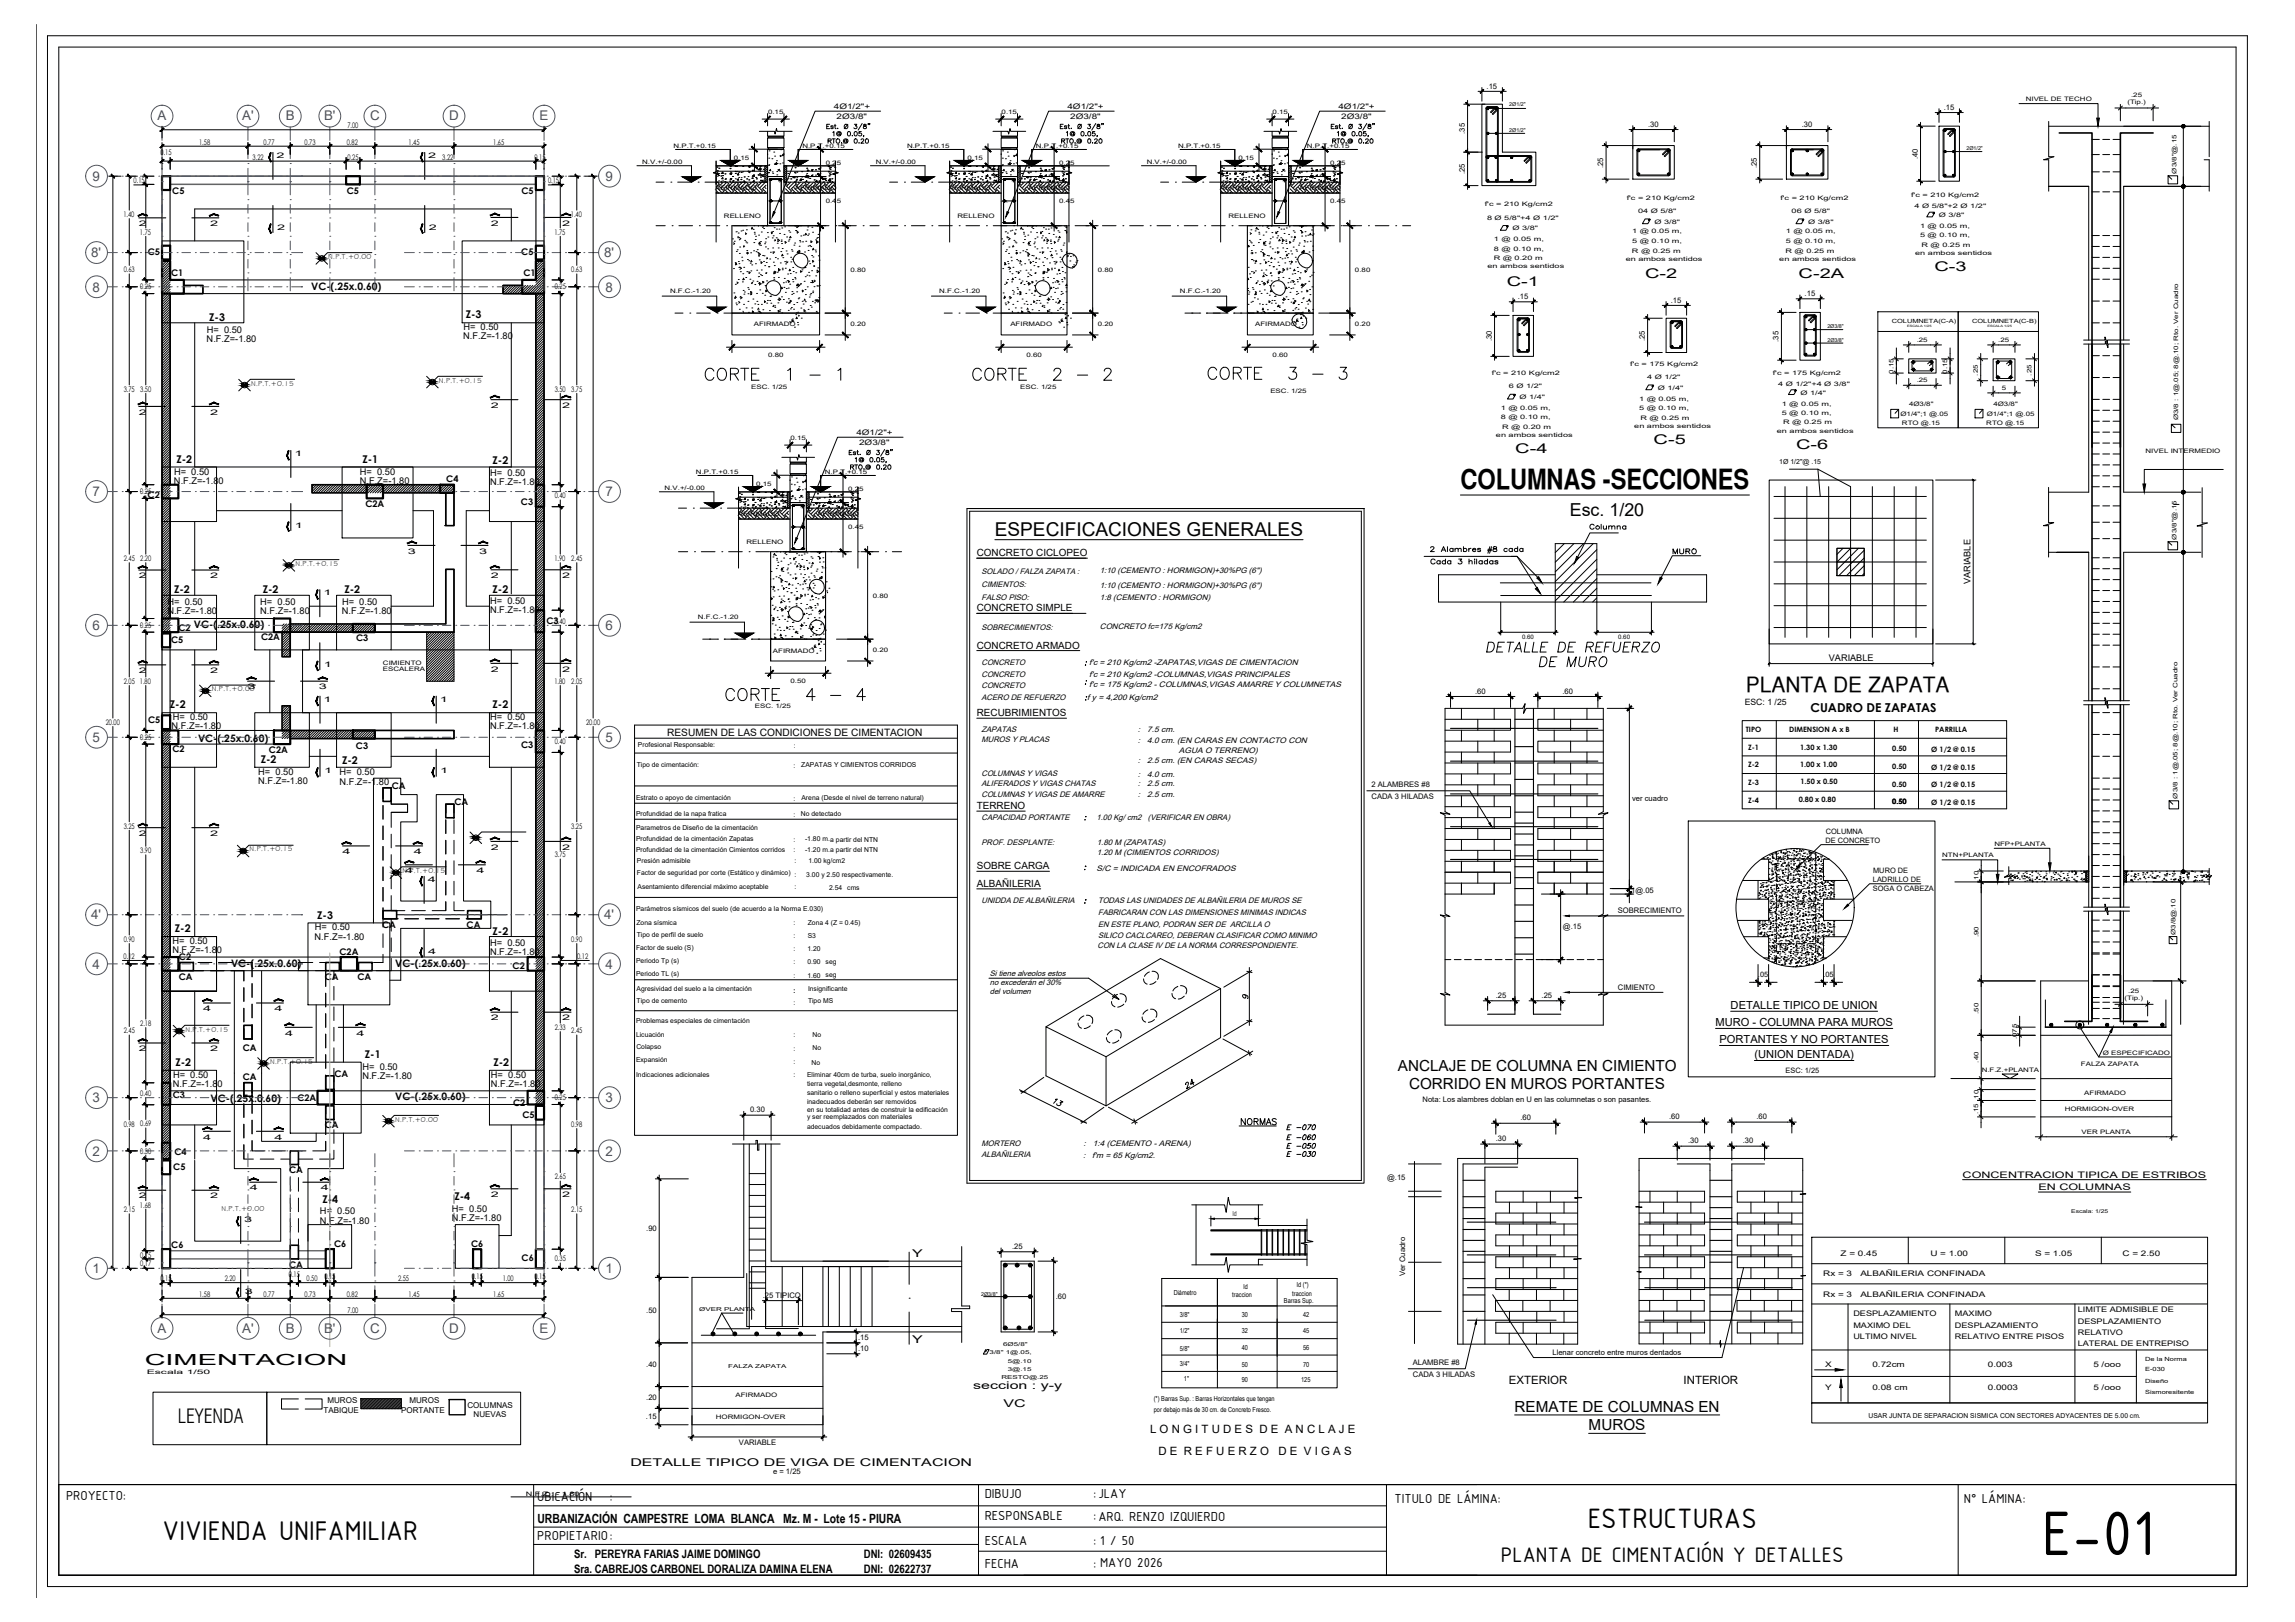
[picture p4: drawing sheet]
<svg xmlns="http://www.w3.org/2000/svg" width="841mm" height="594mm" viewBox="0 0 841 594" stroke-linecap="round" stroke-linejoin="round" font-family="sans-serif">
<defs><g id="words">
<text font-size="24.6" x="748.2" y="569.5">E-01</text>
<text font-size="11.1" x="581.8" y="559.6">ESTRUCTURAS</text>
<text font-size="10.7" x="59.6" y="564.1">VIVIENDA UNIFAMILIAR</text>
<text font-size="10.1" x="535.2" y="179.1">COLUMNAS -SECCIONES</text>
<text font-size="8.4" x="264.9" y="257.9">CORTE 4 - 4</text>
<text font-size="8.3" x="550" y="572">PLANTA DE CIMENTACIÓN Y DETALLES</text>
<g font-size="7.9">
<text x="257.2" y="140.4">CORTE 1 - 1</text>
<text x="355.2" y="140.4">CORTE 2 - 2</text>
<text x="441.3" y="140.1">CORTE 3 - 3</text>
</g>
<text font-size="7.7" x="639.7" y="253.4">PLANTA DE ZAPATA</text>
<text font-size="7.5" x="563" y="245.5">DE MURO</text>
<g font-size="7.1">
<text x="543.6" y="239.9">DETALLE DE REFUERZO</text>
<text x="65.2" y="521.3">LEYENDA</text>
</g>
<text font-size="7" x="364.6" y="196.2">ESPECIFICACIONES GENERALES</text>
<text font-size="6.5" x="575.3" y="189.1">Esc. 1/20</text>
<g font-size="5.6">
<text x="512.3" y="392.2">ANCLAJE DE COLUMNA EN CIMIENTO</text>
<text x="516.4" y="398.9">CORRIDO EN MUROS PORTANTES</text>
<text x="53" y="499.8">CIMENTACION</text>
<text x="555.1" y="517.1">REMATE DE COLUMNAS EN</text>
<text x="582.2" y="523.8">MUROS</text>
</g>
<g font-size="5.2">
<text x="24.2" y="549.2">PROYECTO:</text>
<text x="196.9" y="549.8">UBICACIÓN</text>
<text x="223.5" y="549.8">:</text>
<text x="360.8" y="548.8">DIBUJO</text>
<text x="400.7" y="548.8">:JLAY</text>
<text x="511" y="550.6">TITULO DE LÁMINA:</text>
<text x="719.7" y="550.6">N° LÁMINA:</text>
<text x="360.8" y="556.7">RESPONSABLE</text>
<text x="400.7" y="556.7">:ARQ. RENZO IZQUIERDO</text>
<text x="196.9" y="564.1">PROPIETARIO:</text>
<text x="360.8" y="565.8">ESCALA</text>
<text x="400.7" y="565.8">: 1 / 50</text>
<text x="360.8" y="574.2">FECHA</text>
<text x="400.7" y="574.2">: MAYO 2026</text>
</g>
<g font-size="4.9" fill="#404b6a">
<text x="57.7" y="44.1">A</text>
<text x="88.8" y="44.1">A'</text>
<text x="104.7" y="44.1">B</text>
<text x="118.8" y="44.1">B'</text>
<text x="135.6" y="44.1">C</text>
<text x="164.6" y="44.1">D</text>
<text x="197.7" y="44.1">E</text>
<text x="33.9" y="66.3">9</text>
<text x="221.8" y="66.3">9</text>
<text x="33.4" y="94.3">8'</text>
<text x="221.4" y="94.3">8'</text>
<text x="33.9" y="106.8">8</text>
<text x="221.8" y="106.8">8</text>
<text x="33.9" y="181.8">7</text>
<text x="221.8" y="181.8">7</text>
<text x="33.9" y="230.8">6</text>
<text x="221.8" y="230.8">6</text>
<text x="33.9" y="271.8">5</text>
<text x="221.8" y="271.8">5</text>
<text x="33.4" y="336.8">4'</text>
<text x="221.4" y="336.8">4'</text>
<text x="33.9" y="354.8">4</text>
<text x="221.8" y="354.8">4</text>
<text x="33.9" y="403.8">3</text>
<text x="221.8" y="403.8">3</text>
<text x="33.9" y="423.3">2</text>
<text x="221.8" y="423.3">2</text>
<text x="33.9" y="466.3">1</text>
<text x="221.8" y="466.3">1</text>
<text x="57.7" y="488.4">A</text>
<text x="88.8" y="488.4">A'</text>
<text x="104.7" y="488.4">B</text>
<text x="118.8" y="488.4">B'</text>
<text x="135.6" y="488.4">C</text>
<text x="164.6" y="488.4">D</text>
<text x="197.7" y="488.4">E</text>
</g>
<g font-size="4.9">
<text x="602.8" y="101.8">C-2</text>
<text x="659.1" y="101.8">C-2A</text>
<text x="708.9" y="99.3">C-3</text>
<text x="552.2" y="104.6">C-1</text>
<text x="555.3" y="166">C-4</text>
<text x="606" y="162.7">C-5</text>
<text x="658.2" y="164.4">C-6</text>
<text x="581.4" y="195.1">Columna</text>
<text x="611.7" y="203.9">MURO</text>
<text x="523.2" y="207.8">Cada 3 hiladas</text>
<text x="470.3" y="414.9">E -070</text>
<text x="470.3" y="418.7">E -060</text>
<text x="470.3" y="424.7">E -030</text>
<text x="470.3" y="421.9">E -050</text>
</g>
<text font-size="4.6" x="197" y="557.9">URBANIZACIÓN CAMPESTRE LOMA BLANCA Mz. M - Lote 15 - PIURA</text>
<text font-size="4.5" x="663.5" y="261">CUADRO DE ZAPATAS</text>
<g font-size="4.3">
<text x="210.4" y="570.8">Sr. PEREYRA FARIAS JAIME DOMINGO</text>
<text x="210.4" y="576">Sra. CABREJOS CARBONEL DORALIZA DAMINA ELENA</text>
<text x="316.6" y="570.8">DNI: 02609435</text>
<text x="316.6" y="576">DNI: 02622737</text>
</g>
<g font-size="4.2">
<text x="553" y="506.9">EXTERIOR</text>
<text x="617" y="506.9">INTERIOR</text>
<text x="421.4" y="525">L O N G I T U D E S D E A N C L A J E</text>
<text x="424.5" y="532.8">D E R E F U E R Z O</text>
<text x="468.5" y="532.8">D E V I G A S</text>
</g>
<g font-size="4.1">
<text x="634.2" y="369.5">DETALLE TIPICO DE UNION</text>
<text x="628.7" y="375.8">MURO - COLUMNA PARA MUROS</text>
<text x="630.1" y="382.1">PORTANTES Y NO PORTANTES</text>
<text x="642.9" y="387.6">(UNION DENTADA)</text>
</g>
<g font-size="3.9">
<text x="76.7" y="117.5">Z-3</text>
<text x="170.7" y="116.5">Z-3</text>
<text x="64.7" y="169.6">Z-2</text>
<text x="132.8" y="169.6">Z-1</text>
<text x="180.5" y="169.9">Z-2</text>
<text x="63.8" y="217.2">Z-2</text>
<text x="96.3" y="217.2">Z-2</text>
<text x="126.3" y="217.2">Z-2</text>
<text x="180.5" y="217">Z-2</text>
<text x="62.3" y="259.3">Z-2</text>
<text x="180.5" y="259.3">Z-2</text>
<text x="95.6" y="279.6">Z-2</text>
<text x="125.3" y="279.7">Z-2</text>
<text x="64.1" y="341.3">Z-2</text>
<text x="116.2" y="336.5">Z-3</text>
<text x="180.5" y="342.3">Z-2</text>
<text x="133.8" y="387.6">Z-1</text>
<text x="64.3" y="390.6">Z-2</text>
<text x="180.8" y="390.6">Z-2</text>
<text x="118.2" y="440.5">Z-4</text>
<text x="166.5" y="439.4">Z-4</text>
<text x="334.3" y="460.3">Y</text>
<text x="334.3" y="491.7">Y</text>
<text x="356.7" y="508.8">seccion : y-y</text>
<text x="367.8" y="515.5">VC</text>
<text x="231" y="537">DETALLE TIPICO DE VIGA DE CIMENTACION</text>
</g>
<g font-size="3.8">
<text x="114" y="106.4">VC-(.25x.0.60)</text>
<text x="71.1" y="230">VC-(.25x.0.60)</text>
<text x="72.6" y="271.8">VC-(.25x.0.60)</text>
<text x="84.7" y="354">VC-(.25x.0.60)</text>
<text x="144.8" y="354">VC-(.25x.0.60)</text>
<text x="77.2" y="403.5">VC-(.25x.0.60)</text>
<text x="144.8" y="403">VC-(.25x.0.60)</text>
</g>
<text font-size="3.7" x="244.5" y="269.5">RESUMEN DE LAS CONDICIONES DE CIMENTACION</text>
<g font-size="3.6">
<text x="357.9" y="203.7">CONCRETO CICLOPEO</text>
<text x="357.9" y="223.9">CONCRETO SIMPLE</text>
<text x="357.9" y="237.5">CONCRETO ARMADO</text>
<text x="357.9" y="262.3">RECUBRIMIENTOS</text>
<text x="357.9" y="296.3">TERRENO</text>
<text x="357.9" y="318.3">SOBRE CARGA</text>
<text x="357.9" y="324.8">ALBAÑILERIA</text>
</g>
<g font-size="3.4">
<text x="75.7" y="125.2">N.F.Z=-1.80</text>
<text x="75.8" y="121.8">H= 0.50</text>
<text x="169.8" y="124.1">N.F.Z=-1.80</text>
<text x="169.8" y="120.7">H= 0.50</text>
<text x="63.8" y="173.9">H= 0.50</text>
<text x="131.9" y="173.9">H= 0.50</text>
<text x="63.8" y="177.2">N.F.Z=-1.80</text>
<text x="131.8" y="177.2">N.F.Z=-1.80</text>
<text x="179.6" y="177.6">N.F.Z=-1.80</text>
<text x="179.6" y="174.2">H= 0.50</text>
<text x="722.1" y="213.9" transform="rotate(-90 722.1 213.9)">VARIABLE</text>
<text x="61.4" y="221.5">H= 0.50</text>
<text x="95.4" y="221.5">H= 0.50</text>
<text x="125.3" y="221.5">H= 0.50</text>
<text x="179.6" y="221.3">H= 0.50</text>
<text x="61.3" y="224.9">N.F.Z=-1.80</text>
<text x="95.3" y="224.9">N.F.Z=-1.80</text>
<text x="125.3" y="224.9">N.F.Z=-1.80</text>
<text x="179.6" y="224.7">N.F.Z=-1.80</text>
<text x="670.2" y="242.1">VARIABLE</text>
<text x="63.3" y="263.6">H= 0.50</text>
<text x="179.6" y="263.6">H= 0.50</text>
<text x="62.9" y="266.9">N.F.Z=-1.80</text>
<text x="179.6" y="266.9">N.F.Z=-1.80</text>
<text x="94.6" y="287.2">N.F.Z=-1.80</text>
<text x="94.7" y="283.9">H= 0.50</text>
<text x="124.4" y="287.4">N.F.Z=-1.80</text>
<text x="124.4" y="284">H= 0.50</text>
<text x="115.3" y="340.8">H= 0.50</text>
<text x="63.2" y="345.6">H= 0.50</text>
<text x="115.3" y="344.2">N.F.Z=-1.80</text>
<text x="179.6" y="346.6">H= 0.50</text>
<text x="63.2" y="348.9">N.F.Z=-1.80</text>
<text x="179.6" y="349.9">N.F.Z=-1.80</text>
<text x="63.4" y="394.9">H= 0.50</text>
<text x="132.8" y="395.2">N.F.Z=-1.80</text>
<text x="132.8" y="391.9">H= 0.50</text>
<text x="179.9" y="394.9">H= 0.50</text>
<text x="63.4" y="398.2">N.F.Z=-1.80</text>
<text x="179.9" y="398.2">N.F.Z=-1.80</text>
<text x="165.6" y="443.7">H= 0.50</text>
<text x="117.2" y="448.1">N.F.Z=-1.80</text>
<text x="117.3" y="444.8">H= 0.50</text>
<text x="165.6" y="447.1">N.F.Z=-1.80</text>
</g>
<g font-size="3.3">
<text x="63.1" y="71.2">C5</text>
<text x="127.1" y="71">C5</text>
<text x="191.1" y="71.1">C5</text>
<text x="54.2" y="93.6">C5</text>
<text x="191" y="93.4">C5</text>
<text x="62.7" y="101.2">C1</text>
<text x="191.8" y="101.1">C1</text>
<text x="163.5" y="176.4">C4</text>
<text x="54.1" y="182.6">C2</text>
<text x="133.9" y="185.7">C2A</text>
<text x="190.9" y="184.8">C3</text>
<text x="65.4" y="231.1">C2</text>
<text x="200.2" y="228.5">C3</text>
<text x="62.7" y="235.5">C5</text>
<text x="95.7" y="234.3">C2A</text>
<text x="130.5" y="234.9">C3</text>
<text x="54.3" y="265">C5</text>
<text x="63.2" y="275.5">C2</text>
<text x="98.6" y="275.9">C2A</text>
<text x="130.5" y="274.3">C3</text>
<text x="191" y="273.8">C3</text>
<text x="143.5" y="288.9">CA</text>
<text x="166.5" y="294.9">CA</text>
<text x="140" y="339.8">CA</text>
<text x="171" y="339.8">CA</text>
<text x="65.6" y="351.7">C2</text>
<text x="124.4" y="349.9">C2A</text>
<text x="65.5" y="358.8">CA</text>
<text x="119" y="358.8">CA</text>
<text x="131" y="358.8">CA</text>
<text x="187.9" y="355">C2</text>
<text x="89" y="384.8">CA</text>
<text x="89" y="395.4">CA</text>
<text x="122.5" y="394.4">CA</text>
<text x="63.3" y="402.3">C3</text>
<text x="109" y="403.1">C2A</text>
<text x="188" y="405.1">C2</text>
<text x="119" y="413.2">CA</text>
<text x="191.5" y="409.7">C5</text>
<text x="63.9" y="422.9">C4</text>
<text x="63.5" y="428.4">C5</text>
<text x="106" y="429.7">CA</text>
<text x="719.2" y="431.4">CONCENTRACION TIPICA DE ESTRIBOS</text>
<text x="747" y="435.9">EN COLUMNAS</text>
<text x="62.8" y="457.2">C6</text>
<text x="122.4" y="456.7">C6</text>
<text x="172.7" y="456.6">C6</text>
<text x="191.2" y="461.7">C6</text>
<text x="106" y="464.3">CA</text>
</g>
<text font-size="3.2" x="639.4" y="258.2">ESC: 1 /25</text>
<g font-size="2.9">
<text x="403" y="209.8">1:10 (CEMENTO : HORMIGON)+30%PG (6&quot;)</text>
<text x="359.7" y="210.1">SOLADO / FALZA ZAPATA :</text>
<text x="359.7" y="215">CIMIENTOS:</text>
<text x="403" y="215.4">1:10 (CEMENTO : HORMIGON)+30%PG (6&quot;)</text>
<text x="359.7" y="219.7">FALSO PISO:</text>
<text x="403.1" y="219.7">1:8 (CEMENTO : HORMIGON)</text>
<text x="359.7" y="230.9">SOBRECIMIENTOS:</text>
<text x="403.1" y="230.5">CONCRETO fc=175 Kg/cm2</text>
<text x="359.7" y="243.7">CONCRETO</text>
<text x="399.1" y="243.6">f'c = 210 Kg/cm2 -ZAPATAS,VIGAS DE CIMENTACION</text>
<text x="359.7" y="251.8">CONCRETO</text>
<text x="359.7" y="247.9">CONCRETO</text>
<text x="399.1" y="251.8">f'c = 175 Kg/cm2 - COLUMNAS,VIGAS AMARRE Y COLUMNETAS</text>
<text x="399.1" y="247.9">f'c = 210 Kg/cm2 -COLUMNAS,VIGAS PRINCIPALES</text>
<text x="359.7" y="256.3">ACERO DE REFUERZO</text>
<text x="398.4" y="256.5">f y = 4,200 Kg/cm2</text>
<text x="359.7" y="268.2">ZAPATAS</text>
<text x="417" y="268.3">:</text>
<text x="420.4" y="268.3">7.5 cm.</text>
<text x="359.7" y="271.9">MUROS Y PLACAS</text>
<text x="417" y="272">:</text>
<text x="420.4" y="272">4.0 cm. (EN CARAS EN CONTACTO CON</text>
<text x="432.1" y="275.6">AGUA O TERRENO)</text>
<text x="417" y="279.6">:</text>
<text x="420.4" y="279.6">2.5 cm. (EN CARAS SECAS)</text>
<text x="359.7" y="284.1">COLUMNAS Y VIGAS</text>
<text x="359.7" y="287.7">ALIFERADOS Y VIGAS CHATAS</text>
<text x="417" y="284.6">:</text>
<text x="417" y="287.7">:</text>
<text x="420.4" y="284.6">4.0 cm.</text>
<text x="420.4" y="287.7">2.5 cm.</text>
<text x="359.7" y="291.9">COLUMNAS Y VIGAS DE AMARRE</text>
<text x="417" y="291.9">:</text>
<text x="420.4" y="291.9">2.5 cm.</text>
<text x="359.7" y="300.5">CAPACIDAD PORTANTE</text>
<text x="401.8" y="300.5">1.00 Kg/ cm2</text>
<text x="420.6" y="300.5">(VERIFICAR EN OBRA)</text>
<text x="359.7" y="309.3">PROF. DESPLANTE:</text>
<text x="401.9" y="309.3">1.80 M (ZAPATAS)</text>
<text x="401.9" y="313">1.20 M (CIMIENTOS CORRIDOS)</text>
<text x="401.8" y="318.9">S/C = INDICADA EN ENCOFRADOS</text>
<text x="359.7" y="330.8">UNIDDA DE ALBAÑILERIA</text>
<text x="402.4" y="330.8">TODAS LAS UNIDADES DE ALBAÑILERIA DE MUROS SE</text>
<text x="402.4" y="335.1">FABRICARAN CON LAS DIMENSIONES MINIMAS INDICAS</text>
<text x="402.4" y="339.4">EN ESTE PLANO, PODRAN SER DE ARCILLA O</text>
<text x="402.2" y="347.3">CON LA CLASE IV DE LA NORMA CORRESPONDIENTE.</text>
<text x="402.4" y="343.7">SILICO CACLCAREO, DEBERAN CLASIFICAR COMO MINIMO</text>
<text x="362.7" y="357.6">Si tiene alveolos estos</text>
<text x="362.7" y="360.9">no excederán el 30%</text>
<text x="362.7" y="364.1">del volumen</text>
<text x="359.7" y="419.9">MORTERO</text>
<text x="397" y="419.9">:</text>
<text x="400.4" y="419.9">1:4 (CEMENTO - ARENA)</text>
<text x="359.7" y="423.9">ALBAÑILERIA</text>
<text x="396.9" y="424">:</text>
<text x="400.3" y="424">f'm = 65 Kg/cm2.</text>
<text x="120" y="513.9">MUROS</text>
<text x="150" y="513.8">MUROS</text>
<text x="171.3" y="515.6">COLUMNAS</text>
<text x="118.6" y="517.5">TABIQUE</text>
<text x="147" y="517.4">PORTANTE</text>
<text x="173.5" y="519.1">NUEVAS</text>
</g>
<g font-size="2.8">
<text x="544.8" y="32.4">.15</text>
<text x="305.6" y="40.1">4Ø1/2&quot;+</text>
<text x="391.2" y="40.1">4Ø1/2&quot;+</text>
<text x="490.5" y="40.1">4Ø1/2&quot;+</text>
<text x="712.3" y="40.2">.15</text>
<text x="127.3" y="47">7.00</text>
<text x="306.6" y="43.5">2Ø3/8&quot;</text>
<text x="392.2" y="43.5">2Ø3/8&quot;</text>
<text x="491.5" y="43.5">2Ø3/8&quot;</text>
<text x="603.9" y="46.4">.30</text>
<text x="660.3" y="46.4">.30</text>
<text x="73" y="53">1.58</text>
<text x="96.6" y="53">0.77</text>
<text x="111.6" y="53">0.73</text>
<text x="127.1" y="53">0.82</text>
<text x="149.7" y="53">1.45</text>
<text x="180.7" y="53">1.65</text>
<text x="536.8" y="49" transform="rotate(-90 536.8 49)">.35</text>
<text x="58.8" y="56.6">0.15</text>
<text x="92.6" y="58.4">3.22</text>
<text x="101.3" y="57.9">2</text>
<text x="127.4" y="58.4">0.25</text>
<text x="157" y="57.9">2</text>
<text x="162.1" y="58.4">3.22</text>
<text x="195.9" y="58.4">0.15</text>
<text x="702.8" y="58.3" transform="rotate(-90 702.8 58.3)">.40</text>
<text x="536.8" y="63.9" transform="rotate(-90 536.8 63.9)">.25</text>
<text x="587.5" y="61.5" transform="rotate(-90 587.5 61.5)">.25</text>
<text x="643.8" y="61.5" transform="rotate(-90 643.8 61.5)">.25</text>
<text x="49" y="67.2">0.15</text>
<text x="200.9" y="67.2">0.15</text>
<text x="45.2" y="79.5">1.40</text>
<text x="50.8" y="82.8">2</text>
<text x="77" y="82.8">2</text>
<text x="179.9" y="82.7">2</text>
<text x="206" y="82.6">2</text>
<text x="209.2" y="79.5">1.40</text>
<text x="51.3" y="86">1.75</text>
<text x="101.5" y="84.1">2</text>
<text x="157.2" y="84.1">2</text>
<text x="203.2" y="86">1.75</text>
<text x="45.3" y="99.8">0.63</text>
<text x="209.3" y="99.8">0.63</text>
<text x="51.4" y="106">0.25</text>
<text x="203.3" y="106">0.25</text>
<text x="556.2" y="109.5">.15</text>
<text x="612.3" y="110.8">.15</text>
<text x="661.3" y="108.4">.15</text>
<text x="546.7" y="125" transform="rotate(-90 546.7 125)">.30</text>
<text x="602.7" y="124.9" transform="rotate(-90 602.7 124.9)">.25</text>
<text x="651.8" y="125.2" transform="rotate(-90 651.8 125.2)">.35</text>
<text x="45.3" y="143.5">3.75</text>
<text x="51.4" y="143.5">3.50</text>
<text x="203.3" y="143.5">3.50</text>
<text x="209.3" y="143.5">3.75</text>
<text x="179.9" y="149.4">2</text>
<text x="206" y="149.4">2</text>
<text x="50.8" y="151.9">2</text>
<text x="77" y="151.9">2</text>
<text x="313.8" y="159.5">4Ø1/2&quot;+</text>
<text x="107.9" y="167.1">1</text>
<text x="314.8" y="162.9">2Ø3/8&quot;</text>
<text x="51.4" y="181">0.25</text>
<text x="203.3" y="182.5">0.40</text>
<text x="108.1" y="193.3">1</text>
<text x="149.5" y="202.8">3</text>
<text x="175.6" y="202.8">3</text>
<text x="45.4" y="205.5">2.45</text>
<text x="51.4" y="205.5">2.20</text>
<text x="203.2" y="205.5">1.90</text>
<text x="209.4" y="205.5">2.45</text>
<text x="50.8" y="211.8">2</text>
<text x="77" y="211.8">2</text>
<text x="179.9" y="211.7">2</text>
<text x="206" y="211.7">2</text>
<text x="118.5" y="218.1">1</text>
<text x="51.4" y="230">0.25</text>
<text x="203.3" y="228.5">0.40</text>
<text x="118.7" y="244.3">1</text>
<text x="179.9" y="246">2</text>
<text x="206" y="246">2</text>
<text x="45.4" y="250.5">2.05</text>
<text x="50.8" y="246.5">2</text>
<text x="51.3" y="250.5">1.80</text>
<text x="77" y="246.5">2</text>
<text x="203.2" y="250.5">1.80</text>
<text x="209.4" y="250.5">2.05</text>
<text x="90.7" y="252.5">3</text>
<text x="116.8" y="252.5">3</text>
<text x="118.6" y="257.1">1</text>
<text x="161.2" y="257.1">1</text>
<text x="540.6" y="254.1">.60</text>
<text x="572.6" y="254.1">.60</text>
<text x="38.8" y="265.5">20.00</text>
<text x="214.8" y="265.5">20.00</text>
<text x="51.4" y="271">0.25</text>
<text x="203.3" y="272.5">0.40</text>
<text x="118.8" y="283.2">1</text>
<text x="161.4" y="283.2">1</text>
<text x="502.6" y="292.6">CADA 3 HILADAS</text>
<text x="502.6" y="288.4">2 ALAMBRES #8</text>
<text x="598.1" y="293.4">ver cuadro</text>
<text x="45.3" y="303.5">3.25</text>
<text x="209.3" y="303.5">3.25</text>
<text x="50.8" y="306.2">2</text>
<text x="77" y="306.1">2</text>
<text x="179.9" y="311.2">2</text>
<text x="206" y="311.2">2</text>
<text x="51.4" y="312.5">3.90</text>
<text x="125.5" y="312.9">4</text>
<text x="151.6" y="312.8">4</text>
<text x="203.3" y="314">3.75</text>
<text x="148.5" y="319.8">4</text>
<text x="156.7" y="323.1">4</text>
<text x="174.6" y="319.8">4</text>
<text x="597.8" y="327.2">1@.05</text>
<text x="592.9" y="334.5">SOBRECIMIENTO</text>
<text x="572.7" y="340.2">@.15</text>
<text x="45.3" y="345">0.90</text>
<text x="209.3" y="345">0.90</text>
<text x="45.3" y="351.2">0.12</text>
<text x="157" y="349.3">4</text>
<text x="211.5" y="351.2">0.12</text>
<text x="548.1" y="365.5">.25</text>
<text x="564.9" y="365.5">.25</text>
<text x="592.9" y="362.5">CIMIENTO</text>
<text x="74.5" y="370.4">4</text>
<text x="100.6" y="370.4">4</text>
<text x="51.4" y="375.8">2.18</text>
<text x="179.9" y="373.7">2</text>
<text x="203.3" y="377.2">2.33</text>
<text x="206" y="373.7">2</text>
<text x="45.4" y="378.5">2.45</text>
<text x="104.5" y="379.3">4</text>
<text x="130.6" y="379.3">4</text>
<text x="209.4" y="378.5">2.45</text>
<text x="50.8" y="385">2</text>
<text x="77" y="385">2</text>
<text x="51.4" y="401.6">0.40</text>
<text x="203.3" y="403">0.25</text>
<text x="274.9" y="407.4">0.30</text>
<text x="521.3" y="403.6">Nota: Los alambres doblan en U en las columnetas o son pasantes.</text>
<text x="45.3" y="412.8">0.98</text>
<text x="51.4" y="412.6">0.69</text>
<text x="209.3" y="412.8">0.98</text>
<text x="557.1" y="410.4">.60</text>
<text x="611.6" y="409.9">.60</text>
<text x="643.6" y="409.9">.60</text>
<text x="74.5" y="417.4">4</text>
<text x="100.6" y="417.4">4</text>
<text x="548.2" y="418">.30</text>
<text x="618.6" y="418.8">.30</text>
<text x="638.6" y="418.8">.30</text>
<text x="51.4" y="422.5">0.30</text>
<text x="91.5" y="436">4</text>
<text x="117.6" y="436">4</text>
<text x="203.3" y="432">2.65</text>
<text x="508.3" y="432">@.15</text>
<text x="50.8" y="438.9">2</text>
<text x="51.3" y="442.3">1.68</text>
<text x="77" y="438.9">2</text>
<text x="179.9" y="438.4">2</text>
<text x="206" y="438.4">2</text>
<text x="45.4" y="444">2.15</text>
<text x="89.5" y="447.6">3</text>
<text x="209.4" y="444">2.15</text>
<text x="236.8" y="450.8">.90</text>
<text x="51.4" y="460.6">0.15</text>
<text x="203.3" y="462">0.35</text>
<text x="370.9" y="457.4">.25</text>
<text x="674.5" y="460">Z = 0.45</text>
<text x="707.4" y="460">U = 1.00</text>
<text x="745.8" y="460">S = 1.05</text>
<text x="777.8" y="460">C = 2.50</text>
<text x="51.4" y="463.8">0.17</text>
<text x="105.9" y="467.9">0.15</text>
<text x="514.9" y="467.4" transform="rotate(-90 514.9 467.4)">Ver Cuadro</text>
<text x="668.1" y="467.5">Rx = 3</text>
<text x="681.8" y="467.5">ALBAÑILERIA CONFINADA</text>
<text x="58.8" y="469.2">0.15</text>
<text x="82.3" y="469.2">2.20</text>
<text x="89.7" y="473.8">3</text>
<text x="112.3" y="469.2">0.50</text>
<text x="118.9" y="468.5">0.15</text>
<text x="145.9" y="469.2">2.55</text>
<text x="172.9" y="468.6">0.15</text>
<text x="184.2" y="469.2">1.00</text>
<text x="195.9" y="468.5">0.15</text>
<text x="73" y="475">1.58</text>
<text x="96.6" y="475">0.77</text>
<text x="111.6" y="475">0.73</text>
<text x="127.1" y="475">0.82</text>
<text x="149.7" y="475">1.45</text>
<text x="180.7" y="475">1.65</text>
<text x="279.5" y="475.3">.25 TIPICO</text>
<text x="386.9" y="475.9">.60</text>
<text x="668.1" y="475.1">Rx = 3</text>
<text x="681.8" y="475.1">ALBAÑILERIA CONFINADA</text>
<text x="127.3" y="480.9">7.00</text>
<text x="236.8" y="480.8">.50</text>
<text x="679.2" y="482.1">DESPLAZAMIENTO</text>
<text x="716.4" y="482.1">MAXIMO</text>
<text x="761.4" y="480.6">LIMITE ADMISIBLE DE</text>
<text x="761.4" y="484.8">DESPLAZAMIENTO</text>
<text x="314.5" y="490.8">.15</text>
<text x="679.2" y="486.3">MAXIMO DEL</text>
<text x="679.2" y="490.5">ULTIMO NIVEL</text>
<text x="716.4" y="486.3">DESPLAZAMIENTO</text>
<text x="716.4" y="490.5">RELATIVO ENTRE PISOS</text>
<text x="761.4" y="488.9">RELATIVO</text>
<text x="314.5" y="494.8">.10</text>
<text x="568.9" y="496.3">Llenar concreto entre muros dentados</text>
<text x="761.4" y="492.9">LATERAL DE ENTREPISO</text>
<text x="236.8" y="500.8">.40</text>
<text x="517.8" y="500.1">ALAMBRE #8</text>
<text x="668.8" y="500.6">X</text>
<text x="686.2" y="500.6">0.72cm</text>
<text x="728.5" y="500.6">0.003</text>
<text x="767.1" y="500.6">5 /ooo</text>
<text x="517.8" y="504.3">CADA 3 HILADAS</text>
<text x="668.8" y="509.3">Y</text>
<text x="686.2" y="509.3">0.08 cm</text>
<text x="728.5" y="509.3">0.0003</text>
<text x="767.1" y="509.3">5 /ooo</text>
<text x="236.8" y="512.8">.20</text>
<text x="236.7" y="519.8">.15</text>
<text x="270.8" y="529.3">VARIABLE</text>
<text x="283.3" y="540">e = 1/25</text>
</g>
<g font-size="2.7">
<text x="120.3" y="94.8">N.P.T.+0.00</text>
<text x="92" y="141.2">N.P.T.+0.15</text>
<text x="160.8" y="140.1">N.P.T.+0.15</text>
<text x="108.3" y="207.3">N.P.T.+0.15</text>
<text x="77.6" y="253.2">N.P.T.+0.00</text>
<text x="639.8" y="268.1">TIPO</text>
<text x="655.7" y="268.1">DIMENSION A x B</text>
<text x="693.8" y="268.1">H</text>
<text x="709.1" y="268.1">PARRILLA</text>
<text x="640.6" y="274.6">Z-1</text>
<text x="659.6" y="274.6">1.30 x 1.30</text>
<text x="693.4" y="275.2">0.50</text>
<text x="707.7" y="275.4">Ø 1/2 @ 0.15</text>
<text x="640.6" y="281.1">Z-2</text>
<text x="659.6" y="281.1">1.00 x 1.00</text>
<text x="693.4" y="281.7">0.50</text>
<text x="707.7" y="281.9">Ø 1/2 @ 0.15</text>
<text x="640.6" y="287.5">Z-3</text>
<text x="659.8" y="287.2">1.50 x 0.50</text>
<text x="640.6" y="294">Z-4</text>
<text x="659.2" y="293.7">0.80 x 0.80</text>
<text x="693.4" y="288.2">0.50</text>
<text x="707.7" y="288.3">Ø 1/2 @ 0.15</text>
<text x="693.4" y="294.6">0.50</text>
<text x="707.7" y="294.8">Ø 1/2 @ 0.15</text>
<text x="669.1" y="305.5">COLUMNA</text>
<text x="91.5" y="311.9">N.P.T.+0.15</text>
<text x="669" y="308.8">DE CONCRETO</text>
<text x="147.5" y="319.8">N.P.T.+0.15</text>
<text x="686.4" y="323.1">LADRILLO DE</text>
<text x="686.4" y="319.8">MURO DE</text>
<text x="686.4" y="326.5">SOGA O CABEZA</text>
<text x="644.2" y="357.9">.05</text>
<text x="668.2" y="357.9">.05</text>
<text x="68" y="377.8">N.P.T.+0.15</text>
<text x="99" y="389.7">N.P.T.+0.15</text>
<text x="654.3" y="393">ESC: 1/25</text>
<text x="144.8" y="410.8">N.P.T.+0.00</text>
<text x="81.1" y="443.5">N.P.T.+0.00</text>
</g>
<g font-size="2.5">
<text x="652" y="169.8">1Ø 1/2&quot;@ .15</text>
<text x="233.8" y="273.8">Profesional Responsable:</text>
<text x="290.9" y="274">:</text>
<text x="233.3" y="280.8">Tipo de cimentación:</text>
<text x="290.8" y="281.3">:</text>
<text x="293.6" y="280.8">ZAPATAS Y CIMIENTOS CORRIDOS</text>
<text x="233.1" y="292.9">Estrato o apoyo de cimentación</text>
<text x="290.8" y="293.4">:</text>
<text x="293.7" y="292.9">Arena (Desde el nivel de terreno natural)</text>
<text x="233.1" y="298.7">Profundidad de la napa fratica</text>
<text x="290.8" y="299.2">:</text>
<text x="293.5" y="298.8">No detectado</text>
<text x="233.1" y="303.9">Parametros de Diseño de la cimentación</text>
<text x="233.1" y="308.2">Profundidad de la cimentación Zapatas</text>
<text x="233.1" y="312">Profundidad de la cimentación Cimientos corridos</text>
<text x="290.8" y="308.2">:</text>
<text x="295" y="308.2">-1.80 m.a partir del NTN</text>
<text x="295" y="312">-1.20 m.a partir del NTN</text>
<text x="233.4" y="316">Presión admisible</text>
<text x="290.8" y="312">:</text>
<text x="291.1" y="316">:</text>
<text x="296.2" y="316">1.00 kg/cm2</text>
<text x="233.4" y="320.6">Factor de seguridad por corte (Estático y dinámico) :</text>
<text x="295.5" y="321.1">3.00 y 2.50 respectivamente.</text>
<text x="233.6" y="325.5">Asentamiento diferencial máximo aceptable</text>
<text x="291.1" y="325.6">:</text>
<text x="303.9" y="325.9">2.54</text>
<text x="310.5" y="326">cms</text>
<text x="233.1" y="333.6">Parámetros sísmicos del suelo (de acuerdo a la Norma E.030)</text>
<text x="233.3" y="338.8">Zona sísmica</text>
<text x="290.8" y="338.8">:</text>
<text x="296" y="338.8">Zona 4 (Z = 0.45)</text>
<text x="233.1" y="348">Factor de suelo (S)</text>
<text x="233.3" y="343.1">Tipo de perfil de suelo</text>
<text x="290.8" y="343.6">:</text>
<text x="296" y="343.6">S3</text>
<text x="233.1" y="352.7">Periodo Tp (s)</text>
<text x="290.8" y="348.4">:</text>
<text x="290.8" y="353.2">:</text>
<text x="295.9" y="348.4">1.20</text>
<text x="295.9" y="353.2">0.90</text>
<text x="302.6" y="353.1">seg</text>
<text x="233.1" y="357.5">Periodo TL (s)</text>
<text x="290.8" y="358">:</text>
<text x="295.9" y="358">1.60</text>
<text x="302.6" y="357.9">seg</text>
<text x="233.3" y="363">Agresividad del suelo a la cimentación</text>
<text x="290.8" y="363.5">:</text>
<text x="296.1" y="363">Insignificante</text>
<text x="233.3" y="367.5">Tipo de cemento</text>
<text x="290.8" y="368">:</text>
<text x="296.1" y="367.5">Tipo MS</text>
<text x="233.1" y="374.6">Problemas especiales de cimentación</text>
<text x="233.1" y="379.9">Licuación</text>
<text x="290.8" y="380">:</text>
<text x="297.7" y="379.9">No</text>
<text x="233.1" y="389">Expansión</text>
<text x="233.2" y="384.3">Colapso</text>
<text x="290.8" y="384.8">:</text>
<text x="290.8" y="389.6">:</text>
<text x="297.7" y="384.7">No</text>
<text x="233.1" y="394.3">Indicaciones adicionales</text>
<text x="290.8" y="394.3">:</text>
<text x="295.7" y="394.4">Eliminar 40cm de turba, suelo inorgánico,</text>
<text x="297.4" y="390.2">No</text>
<text x="295.7" y="397.9">tierra vegetal,desmonte, relleno</text>
<text x="295.7" y="401.2">sanitario o relleno superficial y estos materiales</text>
<text x="295.7" y="404.3">inadecuados deberán ser removidos</text>
<text x="295.7" y="407.1">en su totalidad antes de construir la edificación</text>
<text x="295.7" y="410">y ser reemplazados con materiales</text>
<text x="295.7" y="413.4">adecuados debidamente compactado.</text>
<text x="455.7" y="472.2">ld</text>
<text x="475.3" y="471.5">ld (*)</text>
<text x="430.1" y="474.4">Diámetro</text>
<text x="451.6" y="475">traccion</text>
<text x="470.5" y="477.1">Barras Sup.</text>
<text x="473.6" y="474.6">traccion</text>
<text x="432.4" y="482.3">3/8&quot;</text>
<text x="455.1" y="482.4">30</text>
<text x="477.5" y="482.4">42</text>
<text x="432.4" y="488.4">1/2&quot;</text>
<text x="455.1" y="488.2">32</text>
<text x="477.5" y="488.2">45</text>
<text x="432.4" y="495">5/8&quot;</text>
<text x="455.1" y="494.4">40</text>
<text x="477.5" y="494.4">56</text>
<text x="432.4" y="500.2">3/4&quot;</text>
<text x="455.1" y="500.5">50</text>
<text x="477.5" y="500.5">70</text>
<text x="433.9" y="505.9">1&quot;</text>
<text x="455.1" y="506.2">90</text>
<text x="476.8" y="506.2">125</text>
<text x="422.8" y="513.3">(*) Barras Sup. : Barras Horizontales que tengan</text>
<text x="422.8" y="517.3">por debajo más de 30 cm. de Concreto Fresco.</text>
<text x="684.7" y="519.2">USAR JUNTA DE SEPARACION SISMICA CON SECTORES ADYACENTES DE 5.00 cm.</text>
</g>
<text font-size="2.4" x="451.6" y="445.3">ld</text>
<g font-size="2.2">
<text x="780.9" y="35.4">.25</text>
<text x="281.5" y="41.6">0.15</text>
<text x="367.1" y="41.6">0.15</text>
<text x="466.4" y="41.6">0.15</text>
<text x="742.4" y="37">NIVEL DE TECHO</text>
<text x="779.6" y="38.1">(Tip.)</text>
<text x="246.8" y="54.2">N.P.T.+0.15</text>
<text x="268.9" y="58.5">0.15</text>
<text x="294" y="54.2">N.P.T.+0.15</text>
<text x="332.4" y="54.2">N.P.T.+0.15</text>
<text x="354.5" y="58.5">0.15</text>
<text x="379.6" y="54.2">N.P.T.+0.15</text>
<text x="431.7" y="54.2">N.P.T.+0.15</text>
<text x="453.8" y="58.5">0.15</text>
<text x="478.9" y="54.2">N.P.T.+0.15</text>
<text x="235.3" y="60.1">N.V.+/-0.00</text>
<text x="302.6" y="60.5">0.25</text>
<text x="320.9" y="60.1">N.V.+/-0.00</text>
<text x="388.2" y="60.5">0.25</text>
<text x="420.2" y="60.1">N.V.+/-0.00</text>
<text x="487.5" y="60.5">0.25</text>
<text x="797.6" y="63.6" transform="rotate(-90 797.6 63.6)">Ø3/8&quot;@.15</text>
<text x="262.1" y="69.5">AFIRMADO</text>
<text x="291.2" y="69.5">AFIRMADO</text>
<text x="347.7" y="69.5">AFIRMADO</text>
<text x="376.8" y="69.5">AFIRMADO</text>
<text x="447" y="69.5">AFIRMADO</text>
<text x="476.1" y="69.5">AFIRMADO</text>
<text x="302.6" y="74.5">0.45</text>
<text x="388.2" y="74.5">0.45</text>
<text x="487.5" y="74.5">0.45</text>
<text x="544.1" y="75.6">f'c = 210 Kg/cm2</text>
<text x="596.1" y="73.2">f'c = 210 Kg/cm2</text>
<text x="600.3" y="78">04 Ø 5/8&quot;</text>
<text x="652.4" y="73.2">f'c = 210 Kg/cm2</text>
<text x="656.6" y="78">06 Ø 5/8&quot;</text>
<text x="700.3" y="72.3">f'c = 210 Kg/cm2</text>
<text x="701.5" y="76.3">4 Ø 5/8&quot;+2 Ø 1/2&quot;</text>
<text x="265.3" y="79.8">RELLENO</text>
<text x="350.9" y="79.8">RELLENO</text>
<text x="450.2" y="79.8">RELLENO</text>
<text x="544.9" y="80.4">8 Ø 5/8&quot;+4 Ø 1/2&quot;</text>
<text x="606.3" y="81.9">Ø 3/8&quot;</text>
<text x="662.6" y="81.9">Ø 3/8&quot;</text>
<text x="703.6" y="83.6">1 @ 0.05 m,</text>
<text x="710.5" y="79.4">Ø 3/8&quot;</text>
<text x="547.5" y="88.3">1 @ 0.05 m,</text>
<text x="554.2" y="84.3">Ø 3/8&quot;</text>
<text x="598.1" y="89">5 @ 0.10 m,</text>
<text x="598.1" y="85.5">1 @ 0.05 m,</text>
<text x="654.4" y="89">5 @ 0.10 m,</text>
<text x="654.4" y="85.5">1 @ 0.05 m,</text>
<text x="703.6" y="86.8">5 @ 0.10 m,</text>
<text x="547.4" y="95.3">R @ 0.20 m</text>
<text x="547.5" y="91.8">8 @ 0.10 m,</text>
<text x="595.8" y="95.5">en ambos sentidos</text>
<text x="598" y="92.5">R @ 0.25 m</text>
<text x="652" y="95.5">en ambos sentidos</text>
<text x="654.3" y="92.5">R @ 0.25 m</text>
<text x="701.8" y="93.4">en ambos sentidos</text>
<text x="704.1" y="90.4">R @ 0.25 m</text>
<text x="311.6" y="99.5">0.80</text>
<text x="402.3" y="99.5">0.80</text>
<text x="496.5" y="99.5">0.80</text>
<text x="545.1" y="98.3">en ambos sentidos</text>
<text x="245.5" y="107.2">N.F.C.-1.20</text>
<text x="344.2" y="107.2">N.F.C.-1.20</text>
<text x="432.4" y="107.2">N.F.C.-1.20</text>
<text x="276.2" y="119.6">AFIRMADO</text>
<text x="311.6" y="119.5">0.20</text>
<text x="370.2" y="119.6">AFIRMADO</text>
<text x="402.3" y="119.5">0.20</text>
<text x="459.9" y="119.6">AFIRMADO</text>
<text x="496.5" y="119.5">0.20</text>
<text x="702.4" y="125.3">.25</text>
<text x="732.3" y="125.3">.25</text>
<text x="281.5" y="130.8">0.80</text>
<text x="376.1" y="130.8">0.60</text>
<text x="466.4" y="130.8">0.60</text>
<text x="546.7" y="137.4">f'c = 210 Kg/cm2</text>
<text x="597.4" y="134">f'c = 175 Kg/cm2</text>
<text x="649.6" y="137.4">f'c = 175 Kg/cm2</text>
<text x="693.9" y="136.9" transform="rotate(-90 693.9 136.9)">0.15</text>
<text x="713.6" y="136.9" transform="rotate(-90 713.6 136.9)">0.15</text>
<text x="724.8" y="137.5" transform="rotate(-90 724.8 137.5)">.25</text>
<text x="744.5" y="137.5" transform="rotate(-90 744.5 137.5)">.25</text>
<text x="275.3" y="142.6">ESC. 1/25</text>
<text x="373.9" y="142.6">ESC. 1/25</text>
<text x="553" y="142.2">6 Ø 1/2&quot;</text>
<text x="603.7" y="138.8">4 Ø 1/2&quot;</text>
<text x="607.5" y="142.7">Ø 1/4&quot;</text>
<text x="651.6" y="141.2">4 Ø 1/2&quot;+4 Ø 3/8&quot;</text>
<text x="702.4" y="140.1">.25</text>
<text x="733.6" y="142.9">5</text>
<text x="465.5" y="144.1">ESC. 1/25</text>
<text x="556.8" y="146.1">Ø 1/4&quot;</text>
<text x="600.6" y="146.9">1 @ 0.05 m,</text>
<text x="652.9" y="148.6">1 @ 0.05 m,</text>
<text x="659.8" y="144.5">Ø 1/4&quot;</text>
<text x="699.6" y="148.7">4Ø3/8&quot;</text>
<text x="730.5" y="148.7">4Ø3/8&quot;</text>
<text x="550" y="150.3">1 @ 0.05 m,</text>
<text x="550" y="153.5">8 @ 0.10 m,</text>
<text x="600.6" y="150.1">5 @ 0.10 m,</text>
<text x="601.2" y="153.7">R @ 0.25 m</text>
<text x="652.9" y="151.9">5 @ 0.10 m,</text>
<text x="653.4" y="155.4">R @ 0.25 m</text>
<text x="696.4" y="152.4">Ø1/4&quot;;1 @.05</text>
<text x="697" y="155.8">RTO @.15</text>
<text x="727.9" y="155.8">RTO @.15</text>
<text x="728" y="152.4">Ø1/4&quot;;1 @.05</text>
<text x="798.2" y="153.9" transform="rotate(-90 798.2 153.9)">Ø3/8 : 1@.05; 8@.10; Rto. Ver Cuadro</text>
<text x="289.7" y="161">0.15</text>
<text x="548.2" y="160.1">en ambos sentidos</text>
<text x="550.5" y="157">R @ 0.20 m</text>
<text x="598.9" y="156.7">en ambos sentidos</text>
<text x="651.2" y="158.4">en ambos sentidos</text>
<text x="786.3" y="165.7">NIVEL INTERMEDIO</text>
<text x="255" y="173.6">N.P.T.+0.15</text>
<text x="302.3" y="173.6">N.P.T.+0.15</text>
<text x="243.5" y="179.6">N.V.+/-0.00</text>
<text x="277.2" y="177.9">0.15</text>
<text x="310.8" y="179.9">0.25</text>
<text x="270.4" y="188.9">AFIRMADO</text>
<text x="299.5" y="188.9">AFIRMADO</text>
<text x="310.8" y="193.9">0.45</text>
<text x="797.6" y="197.6" transform="rotate(-90 797.6 197.6)">Ø3/8&quot;@.15</text>
<text x="273.5" y="199.2">RELLENO</text>
<text x="319.8" y="218.9">0.80</text>
<text x="255.7" y="226.6">N.F.C.-1.20</text>
<text x="283.2" y="239">AFIRMADO</text>
<text x="319.8" y="238.9">0.20</text>
<text x="557.8" y="234.2">0.60</text>
<text x="593" y="234.2">0.60</text>
<text x="140.3" y="243.7">CIMIENTO</text>
<text x="140.3" y="245.9">ESCALERA</text>
<text x="289.7" y="250.2">0.50</text>
<text x="276.6" y="259.3">ESC. 1/25</text>
<text x="797.9" y="292.5" transform="rotate(-90 797.9 292.5)">Ø3/8 : 1@.05; 8@.10; Rto. Ver Cuadro</text>
<text x="730.8" y="309.8">NFP+PLANTA</text>
<text x="711.7" y="314">NTN+PLANTA</text>
<text x="725" y="323.1" transform="rotate(-90 725 323.1)">.10</text>
<text x="725" y="343.2" transform="rotate(-90 725 343.2)">.90</text>
<text x="797.2" y="342.4" transform="rotate(-90 797.2 342.4)">Ø3/8@.10</text>
<text x="779.9" y="363.7">.25</text>
<text x="725" y="371.3" transform="rotate(-90 725 371.3)">.50</text>
<text x="778.6" y="366.4">(Tip.)</text>
<text x="739.1" y="380.6" transform="rotate(-90 739.1 380.6)">.075</text>
<text x="725" y="389.2" transform="rotate(-90 725 389.2)">.40</text>
<text x="770.6" y="386.4">Ø ESPECIFICADO</text>
<text x="726.2" y="392.7">N.F.Z.+PLANTA</text>
<text x="762.6" y="390.4">FALZA ZAPATA</text>
<text x="763.8" y="401">AFIRMADO</text>
<text x="756.6" y="406.8">HORMIGON-OVER</text>
<text x="724.9" y="408.2" transform="rotate(-90 724.9 408.2)">.15 .10</text>
<text x="762.8" y="415.4">VER PLANTA</text>
<text x="53.8" y="503.3">Escala 1/50</text>
<text x="269.5" y="511.5">AFIRMADO</text>
<text x="262.4" y="519.7">HORMIGON-OVER</text>
<text x="192.6" y="547.8">N.F.Z.: - 1.80</text>
</g>
<g font-size="2.1">
<text x="693.3" y="118.4">COLUMNETA(C-A)</text>
<text x="722.7" y="118.4">COLUMNETA(C-B)</text>
<text x="786.1" y="498.4">De la Norma</text>
<text x="786.1" y="502.2">E-030</text>
<text x="786.1" y="506.7">Diseño</text>
<text x="786.1" y="510.6">Sismoresitente</text>
</g>
<g font-size="2">
<text x="553.1" y="39">2Ø1/2&quot;</text>
<text x="553.1" y="48.3">2Ø1/2&quot;</text>
<text x="720.6" y="54.9">2Ø1/2&quot;</text>
<text x="669.6" y="120.2">2Ø3/8&quot;</text>
<text x="669.7" y="125.1">2Ø3/8&quot;</text>
<text x="359.6" y="474.8">2Ø3/8&quot;</text>
<text x="256.2" y="480.3">ØVER PLANTA</text>
<text x="362.6" y="495.8">3/8&quot; 1@.05,</text>
<text x="367.6" y="492.9">6Ø5/8&quot;</text>
<text x="266.8" y="501.2">FALZA ZAPATA</text>
<text x="369.3" y="499.2">5@.10</text>
<text x="369.3" y="502.1">3@.15</text>
<text x="367" y="505.1">RESTO@.25</text>
</g>
<text font-size="1.9" x="759" y="444.3">Escala: 1/25</text>
<g font-size="1.1">
<text x="698.9" y="119.9">ESCALA 1/25</text>
<text x="728.3" y="119.9">ESCALA 1/25</text>
</g>
</g></defs>
<!-- layer: 0 -->
<g fill="none" stroke="#000" stroke-width=".37">
<path d="M13.3 9v576.2M21.5 17.2h797.9v559.8h-797.9zM58.7 48l1.1-1.1 .2 .2-1.1 1zM58.7 59.5l1.1-1.1 .2 .1-1.1 1.1zM59.4 46.2v4.3M59.4 52.2v4.3M59.4 57.7v4.3M59.6 47.5h139.6M59.6 53.5h31.1M59.6 59h2.6M59.8 52.9l.2 .2-1.1 1.1-.2-.2zM59.8 46.9l-.9 1.2"/>
<path d="M59.8 52.9l-.9 1.3M59.8 58.4l-.9 1.2M61.7 59.5l1.3-1-1.1 1.1zM62.4 57.7v4.3M62.6 59h64M62.8 58.4l-.9 1.2M90.9 52.2v4.3M91.1 53.5h15.1M91.3 52.9l.2 .2-1.1 1.1-.1-.2zM91.3 52.9l-.9 1.3M106.4 52.2v4.3M106.6 53.5h14.1"/>
<path d="M106.8 52.9l.2 .2-1.1 1.1-.2-.2zM106.8 52.9l-.9 1.3M120.9 52.2v4.3M121.1 53.5h16.1M121.3 52.9l.2 .2-1.1 1.1-.2-.2zM121.3 52.9l-.9 1.3M126.2 59.5l1.1-1.1 .2 .1-1.1 1.1zM126.8 57.7v4.3M127 59h4.7M127.3 58.4l-.9 1.2M131.3 59.5l1.1-1.1 .1 .1-1.1 1.1zM131.9 57.7v4.3"/>
<path d="M132.1 59h64.1M132.4 58.4l-1 1.2M137.4 52.2v4.3M137.6 53.5h28.6M137.8 52.9l.2 .2-1.1 1.1-.2-.2zM137.8 52.9l-.9 1.3M166.4 52.2v4.3M166.6 53.5h32.6M166.8 52.9l.2 .2-1.1 1.1-.2-.2zM166.8 52.9l-.9 1.3M195.7 59.5l1.1-1.1 .2 .1-1.1 1.1zM196.4 57.7v4.3"/>
<path d="M196.6 59h2.6M196.8 58.4l-.9 1.2M198.7 48l1.1-1.1 .2 .2-1.1 1zM198.7 59.5l1.1-1.1 .2 .1-1.1 1.1zM199.4 46.2v1.3M199.4 52.2v4.3M199.4 57.7v4.3M199.8 52.9l.2 .2-1.1 1.1-.2-.2zM199.8 46.9l-.9 1.2M199.8 52.9l-.9 1.3M199.8 58.4l-.9 1.2M40.1 64.5h4.3"/>
<path d="M40.7 64.1l1.3 .9M40.9 63.9l.9 1.2-1.1-1zM41.4 64.7v198.3M46.1 64.5h4.3M46.7 64.1l1.3 .9M46.9 63.9l1.1 1.1-.2 .1-1.1-1zM47.4 64.7v12.3M52.1 67.5h4.3M52.1 64.5h4.3M52.8 67l.1-.1 1.1 1.1-.1 .1zM52.8 64.1l1.2 .9M52.8 67l1.2 1"/>
<path d="M52.9 63.9l1.1 1.1-.1 .1-1.1-1zM53.4 67.5v.2h-4.4M53.4 64.7v2.6M53.4 67.7v15.8M202.3 67.5h4.3M202.3 64.5h4.3M204.7 64.1l.1-.2 1.1 1.1-.1 .1zM204.7 67l.1-.1 1.1 1.1-.1 .1zM204.7 64.1l1.2 .9M204.7 67l1.2 1M205.3 67.5v.2h-4.4M205.3 64.7v2.6"/>
<path d="M205.3 67.7v15.8M208.4 64.5h4.3M210.7 64.1l1.3 .9M210.9 63.9l1.1 1.1-.2 .1-1.1-1zM211.4 64.7v12.3M214.4 64.5h4.3M216.7 64.1l.2-.2 1.1 1.1-.2 .1zM216.7 64.1l1.3 .9M217.4 64.7v198.3M46.1 92.5h4.3M46.7 92l.2-.1 1.1 1.1-.2 .1zM46.7 92l1.3 1"/>
<path d="M47.4 80.1v12.2M47.4 92.7v4.5M53.4 86.6v15.7M205.3 86.6v15.7M208.4 92.5h4.3M210.7 92l.2-.1 1.1 1.1-.2 .1zM210.7 92l1.3 1M211.4 80.1v12.2M211.4 92.7v4.5M366.9 82.7h6M46.1 105h4.3M46.7 104.6l1.3 .9"/>
<path d="M46.9 104.4l1.1 1.1-.2 .2-1.1-1.1zM47.4 100.3v4.5M47.4 105.2v35.8M52.1 107.5h4.3M52.1 102.5h4.3M52.8 102.1l.1-.2 1.1 1.1-.1 .2zM52.8 107.1l.1-.2 1.1 1.1-.1 .2zM52.8 102.1l1.2 .9M52.8 107.1l1.2 .9M53.4 102.7v.8M53.4 106.6v.7M53.4 107.7v33.3"/>
<path d="M62.4 102.5v-35h134v35M67.4 102.5h124M74.4 104.5v3M184.4 107.5v-3h7h-7v3h12M196.4 107.5h-134v70M196.4 107.5v243M202.3 107.5h4.3M202.3 102.5h4.3M204.7 102.1l.1-.2 1.1 1.1-.1 .2zM204.7 107.1l.1-.2 1.1 1.1-.1 .2zM204.7 102.1l1.2 .9M204.7 107.1l1.2 .9"/>
<path d="M205.3 102.7v.8M205.3 106.6v.7M205.3 107.7v33.3M208.4 105h4.3M210.7 104.6l1.3 .9M210.9 104.4l1.1 1.1-.2 .2-1.1-1.1zM211.4 100.3v4.5M211.4 105.2v35.8M47.4 144.1v35.7M53.4 144.1v33.2M205.3 144.1v33.2M211.4 144.1v35.7"/>
<path d="M46.7 179.5l.2-.1 1.1 1.1-.2 .2zM46.7 179.5l1.3 1M52.1 177.5h4.3M52.8 177.1l.1-.2 1.1 1.1-.1 .2zM52.8 177.1l1.2 .9M53.4 177.7v.8M114.4 177.5v3M166.4 177.5v15M202.3 177.5h4.3M204.7 177.1l.1-.2 1.1 1.1-.1 .2zM204.7 177.1l1.2 .9M205.3 177.7v2.3"/>
<path d="M210.7 179.5l.2-.1 1.1 1.1-.2 .2zM210.7 179.5l1.3 1M709.3 175.8h14.8M723.1 175.8v60M46.1 180h4.3M47.4 180.2v22.8M52.1 182.5h4.3M52.8 182l.1-.1 1.1 1.1-.1 .1zM52.8 182l1.2 1M53.4 181.6v.7M53.4 182.7v20.3M62.4 182.5v44"/>
<path d="M163.4 180.5v12h-.5M202.3 185.6h4.3M204.7 185.1l.1-.1 1.1 1-.1 .2zM204.7 185.1l1.2 .9M205.3 183.1v2.3M205.3 185.8v17.2M208.4 180h4.3M211.4 180.2v22.8M47.4 206.1v22.7M53.4 206.1v20.2M205.3 206.1v17.2M211.4 206.1v22.7"/>
<path d="M46.1 229h4.3M46.7 228.6l.2-.2 1.1 1.1-.2 .2zM46.7 228.6l1.3 .9M47.4 229.2v18.8M52.1 231.5h4.3M52.1 226.5h4.3M52.8 226.1l.1-.2 1.1 1.1-.1 .2zM52.8 231l.1-.1 1.1 1.1-.1 .1zM52.8 226.1l1.2 .9M52.8 231l1.2 1M53.4 226.7v.8M53.4 230.6v.7"/>
<path d="M53.4 231.7v16.3M59.4 231.5h3v36h-3M163.4 228.5v-20h3v23h-60v9h-3M202.3 231.5h4.3M202.3 223.5h4.3M204.7 231l.1-.1 1.1 1.1-.1 .1zM204.7 223l1.2 1M204.7 231l1.2 1M204.8 222.9l1.1 1.1-.1 .1-1.1-1.1zM205.3 223.7v2.3M205.3 229.1v2.2M205.3 231.7v16.3"/>
<path d="M208.4 229h4.3M210.7 228.6l.2-.2 1.1 1.1-.2 .2zM210.7 228.6l1.3 .9M211.4 229.2v18.8M282.4 234.1v8M648.3 230.4v13.6M708.3 230.4v13.6M709.3 235.8h14.8M47.4 251.1v18.7M53.4 251.1v16.2M103.4 258.5h3v9h60v3h-60M205.3 251.1v16.2"/>
<path d="M211.4 251.1v18.7M529.9 255.1h3.2M531.6 253.5v3.2M552 255.1h3.2M553.6 253.5v3.2M562 255.1h3.1M563.6 253.5v3.2M583.9 255.1h3.3M585.6 253.5v3.2M595.5 259.5h3.2M597.1 257.9v3.2M648.3 243h60"/>
<path d="M41.4 266.1v198.2M46.1 270h4.3M46.7 269.6l.2-.2 1.1 1.1-.2 .2zM46.7 269.6l1.3 .9M47.4 270.2v30.8M52.1 267.5h4.3M52.1 272.5h4.3M52.8 267.1l.1-.2 1.1 1.1-.1 .2zM52.8 272l.1-.1 1.1 1.1-.1 .1zM52.8 267.1l1.2 .9M52.8 272l1.2 1M53.4 267.7v.8"/>
<path d="M53.4 271.6v.7M53.4 272.7v37.3M62.4 272.5v78M202.3 267.5h4.3M202.3 275.6h4.3M204.7 267.1l.1-.2 1.1 1.1-.1 .2zM204.7 275.1l.1-.1 1.1 1-.1 .2zM204.7 267.1l1.2 .9M204.7 275.1l1.2 .9M205.3 267.7v2.3M205.3 273.1v2.3M205.3 275.8v35.7"/>
<path d="M208.4 270h4.3M210.7 269.6l.2-.2 1.1 1.1-.2 .2zM210.7 269.6l1.3 .9M211.4 270.2v30.8M217.4 266.1v198.2M47.4 304.1v30.7M53.4 313.1v37.2M205.3 314.6v35.7M211.4 304.1v30.7M46.1 335h4.3M46.7 334.6l.2-.2 1.1 1.1-.2 .2zM46.7 334.6l1.3 .9"/>
<path d="M47.4 335.2v7.3M140.4 336.5h3M145.4 335h40.5M208.4 335h4.3M210.7 334.6l.2-.2 1.1 1.1-.2 .2zM210.7 334.6l1.3 .9M211.4 335.2v7.3M570.3 327.5h3.2M571.9 325.9v3.2M595.5 325.5h3.2M595.5 327.5h3.2M597.1 323.9v5.2"/>
<path d="M44.9 351.8h8.5M46.1 353h4.3M46.7 352.5l.2-.1 1.1 1.1-.2 .1zM46.7 352.5l1.3 1M47.4 345.6v7.2M47.4 353.2v22.8M52.1 353h4.3M52.1 350.5h4.3M52.8 350l.1-.1 1.1 1.1-.1 .1zM52.8 352.5l.1-.1 1.1 1.1-.1 .1zM52.8 350l1.2 1M52.8 352.5l1.2 1"/>
<path d="M53.4 350.7v2.1M53.4 353.2v20.1M62.4 355.5v102.6M196.4 355.5v18M202.3 353h4.3M202.3 350.5h4.3M204.7 350l.1-.1 1.1 1.1-.1 .1zM204.7 352.5l.1-.1 1.1 1.1-.1 .1zM204.7 350l1.2 1M204.7 352.5l1.2 1M205.3 351.8h10.7M205.3 350.7v2.1"/>
<path d="M205.3 353.2v21.5M208.4 353h4.3M210.7 352.5l.2-.1 1.1 1.1-.2 .1zM210.7 352.5l1.3 1M211.4 345.6v7.2M211.4 353.2v22.8M570.3 351.5h3.2M571.9 349.9v3.2M47.4 379.1v22.7M53.4 376.4v20M199.4 373.5v-309h-140v400M205.3 377.8v21.5"/>
<path d="M211.4 379.1v22.7M543.6 366.6h3.2M545.1 365v3.2M553.6 366.6h3.1M555.2 365v3.2M560.3 366.6h3.3M562 365v3.2M570.4 366.6h3.2M571.9 365v3.2M52.1 396.6h4.3M52.8 396.1l.1-.1 1.1 1.1-.1 .1zM52.8 396.1l1.2 1"/>
<path d="M53.4 396.8v2.3M202.3 399.5h4.3M204.7 399l.1-.1 1.1 1.1-.1 .1zM204.7 399l1.2 1M205.3 399.7v.8M46.1 402h4.3M46.7 401.5l.2-.1 1.1 1.1-.2 .1zM46.7 401.5l1.3 1M47.4 402.2v8M47.4 413.3v8M52.1 404.6h4.3M52.1 418.5h4.3"/>
<path d="M52.8 404.2l.1-.2 1.1 1.1-.1 .1zM52.8 418.1l.1-.2 1.1 1.1-.1 .2zM52.8 404.2l1.2 .9M52.8 418.1l1.2 .9M53.4 402.2v2.2M53.4 404.8v5.2M53.4 413.1v5.2M53.4 418.7v1.3M62.4 401.5v23h-3M196.4 404.5v60M199.4 404.5v60M202.3 404.5h4.3"/>
<path d="M204.7 404l.1-.1 1.1 1.1-.1 .1zM204.7 404l1.2 1M205.3 403.6v.7M205.3 404.7v24.8M208.4 402h4.3M210.7 401.5l.2-.1 1.1 1.1-.2 .1zM210.7 401.5l1.3 1M211.4 402.2v8M211.4 413.3v8M274.6 419v67.7h-12M280.6 419v67.6h12M542.6 419h3.2"/>
<path d="M544.2 417.4v3.2M546.6 411.4h3.2M548.2 409.8v3.2M554.5 419h3.3M556.2 417.4v3.2M568.6 411.4h3.2M570.1 409.8v3.2M601 411h3.2M602.6 409.4v3.2M613.1 419.8h3.1M614.6 418.2v3.2M623 411h3.2"/>
<path d="M624.6 409.4v3.2M625.1 419.8h3.1M626.6 418.2v3.2M633 419.8h3.2M633 411h3.2M634.6 409.4v3.2M634.6 418.2v3.2M645 419.8h3.3M646.6 418.2v3.2M655 411h3.2M656.6 409.4v3.2M46.1 421.5h4.3"/>
<path d="M46.7 421.1l.2-.2 1.1 1.1-.2 .1zM46.7 421.1l1.3 .9M47.4 421.7v19.8M52.1 424.5h4.3M52.8 424l.1-.1 1.1 1.1-.1 .1zM52.8 424l1.2 1M53.4 423.1v1.2M53.4 424.7v15.1M205.3 432.6v24.7M208.4 421.5h4.3M210.7 421.1l.2-.2 1.1 1.1-.2 .1zM210.7 421.1l1.3 .9"/>
<path d="M211.4 421.7v19.8M47.4 444.6v19.7M52.1 458.1h4.3M52.8 457.6l.1-.1 1.1 1.1-.1 .1zM52.8 457.6l1.2 1M53.4 442.9v15M53.4 458.3v2.6M202.3 457.5h4.3M204.7 457l.1-.1 1.1 1.1-.1 .1zM204.7 457l1.2 1M205.3 457.7v1.8M211.4 444.6v19.7"/>
<path d="M40.1 464.5h1.3M40.7 464.1l.2-.2 1.1 1.1-.2 .2zM40.7 464.1l1.3 .9M46.1 464.5h4.3M46.7 464.1l.2-.2 1.1 1.1-.2 .2zM46.7 464.1l1.3 .9M52.1 464.5h4.3M52.1 461.1h4.3M52.8 460.6l.1-.1 1.1 1.1-.1 .1zM52.8 464.1l.1-.2 1.1 1.1-.1 .2zM52.8 460.6l1.2 1M52.8 464.1l1.2 .9"/>
<path d="M53.4 464.7v.2M58.7 470.3l1.1-1.1 .2 .1-1.1 1.1zM59.4 466.8v4.3M59.4 472.5v4.3M59.4 478.5v4.3M59.6 475.5h31.1M59.6 469.8h2.6M59.8 474.9l.2 .2-1.1 1-.2-.1zM59.8 474.9l-.9 1.2M59.8 469.2l-.9 1.2M61.7 470.3l1.3-1-1.1 1.1zM62.4 461.1v3.4"/>
<path d="M62.4 466.8v4.3M62.6 469.8h43.6M62.8 469.2l-.9 1.2M90.9 472.5v4.3M91.1 475.5h15.1M91.3 474.9l.2 .2-1.1 1zM91.3 474.9l-.9 1.2M105.7 470.3l1.1-1.1 .2 .1-1.1 1.1zM106.4 466.8v4.3M106.4 472.5v4.3M106.6 475.5h14.1M106.6 469.8h2.6"/>
<path d="M106.8 474.9l.2 .2-1.1 1-.2-.1zM106.8 469.2l.2 .1-1.1 1.1-.2-.1zM106.8 474.9l-.9 1.2M106.8 469.2l-.9 1.2M108.8 470.3l1-1.1 .2 .1-1.1 1.1zM109.4 466.8v4.3M109.6 469.8h9.6M109.8 469.2l.2 .1-1.1 1.1-.1-.1zM109.8 469.2l-.9 1.2M118.7 470.3l1.3-1-1.1 1.1zM119.4 466.8v4.3M119.6 469.8h2.6"/>
<path d="M119.8 469.2l-.9 1.2M120.9 472.5v4.3M121.1 475.5h16.1M121.3 474.9l.2 .2-1.1 1-.2-.1zM121.3 474.9l-.9 1.2M121.8 470.3l1-1.1 .2 .1-1.1 1.1zM122.4 466.8v4.3M122.6 469.8h50.6M122.8 469.2l.2 .1-1.1 1.1-.1-.1zM122.8 469.2l-.9 1.2M136.7 476l1.1-1.1 .2 .2-1.1 1zM137.4 472.5v4.3"/>
<path d="M137.6 475.5h28.6M137.8 474.9l-.9 1.2M165.7 476l1.1-1.1 .2 .2-1.1 1zM166.4 472.5v4.3M166.6 475.5h32.6M166.8 474.9l.2 .2-1.1 1-.2-.1zM166.8 474.9l-.9 1.2M172.7 470.3l1.3-1-1.1 1.1zM173.4 466.8v4.3M173.6 469.8h2.6M173.8 469.2l-.9 1.2M175.7 470.3l1.1-1.1 .2 .1-1.1 1.1z"/>
<path d="M176.4 466.8v4.3M176.6 469.8h19.6M176.8 469.2l-.9 1.2M195.7 470.3l1.1-1.1 .2 .1-1.1 1.1zM196.4 466.8v4.3M196.6 469.8h2.6M196.8 469.2l-.9 1.2M198.7 476l1.1-1.1 .2 .2-1.1 1zM198.7 470.3l1.1-1.1 .2 .1-1.1 1.1zM199.4 466.8v4.3M199.4 472.5v4.3M199.8 474.9l-.9 1.2"/>
<path d="M199.8 469.2l-.9 1.2M202.3 464.5h4.3M204.7 464.1l.1-.2 1.1 1.1-.1 .2zM204.7 464.1l1.2 .9M205.3 462.6v1.7M208.4 464.5h4.3M210.7 464.1l1.3 .9M210.9 463.9l1.1 1.1-.2 .2-1.1-1.1zM216.7 464.1l.2-.2 1.1 1.1-.2 .2zM216.7 464.1l1.3 .9M217.4 464.5h1.3M273.6 466.4v19.5h78.8"/>
<path d="M352.4 463.9h-77v19.3M377.5 462.9h-9.6v23.9h10.1v-23.9M59.6 481.5h139.6M59.8 480.9l.2 .1-1.1 1.1-.2-.1zM59.8 480.9l-.9 1.2M198.7 482l1.1-1.1 .2 .1-1.1 1.1zM199.4 481.5v1.3M199.8 480.9l-.9 1.2M257 489h41.9M21.5 543.7h797.9M195.6 543.7v33.3M195.6 551.5h312.5"/>
<path d="M195.6 559.3h312.5M358.6 543.7v33.3M508.1 543.7v33.3M717.6 543.7v33.3M21.5 577h797.9M195.6 565.7h163M358.6 568.1h149.5"/>
</g>
<!-- layer: Muro Alto -->
<g fill="none" stroke="#000" stroke-width=".37">
<path d="M140.4 288.5v4v-4h3zM140.4 295v5M143.4 288.5v6h6v3h-6v5.5M143.4 288.5v6h6v3h-6M166.4 294.5h-3v3.3v-3.3h3v3.3M140.4 302.5v5M140.4 310v5M140.4 317.5v5M143.4 305.5v5M143.4 313v5M163.4 300.3v5M163.4 307.8v5"/>
<path d="M163.4 315.3v5M166.4 300.3v5M166.4 307.8v5M166.4 315.3v5M140.4 336.5h5.5h-5.5v-4v7M140.4 325v5M143.4 328v5.5h5M143.4 320.5v5M143.4 336.5v4.5M148.4 336.5h5M150.9 333.5h5M155.9 336.5h5"/>
<path d="M158.4 333.5h5v-3.2v3.2M163.4 322.8v5M163.4 336.5h5M166.4 330.3v3.2h3.7M166.4 322.8v5M172.6 333.5h3.8v3h-5.5h5.5v-1.4M62.4 355.5h4.7M65.4 352.5h4.7M69.6 355.5h5M72.6 352.5h5M77.1 355.5h5M80.1 352.5h5"/>
<path d="M84.6 355.5h4.8v3.8M87.6 352.5h4.8v5.3M114.6 352.5h-5.2v3h3.7M115.6 355.5h3.8v5.8v-5.8M117.1 352.5h7.8M127.9 355.5h-5.5v3.3M130.4 355.5h5M130.9 352.5h3.5M140.4 349.5v3h-3.5M140.4 342v5M143.4 351v4.5h-5.5M143.4 343.5v5"/>
<path d="M89.4 361.8v5M89.4 369.3v5M92.4 375.3v5.2h-3v-3.7M92.4 360.3v5M92.4 367.8v5M119.4 363.8v5M119.4 371.3v5M119.4 378.8v5M122.4 361.3v5M122.4 368.8v5M122.4 376.3v5M89.4 396.5h3v3.8v-3.8h-3v5.3z"/>
<path d="M119.4 386.3v5M119.4 393.8v5.7M122.4 383.8v5M122.4 391.3v5M122.4 398.8v5M89.4 404.3v5M89.4 411.8v5M92.4 402.8v5M92.4 410.3v5M119.4 404.5v3.5M119.4 410.5v5M122.4 406.3v5"/>
<path d="M122.4 413.8v5M89.4 424.5v-5.2v5.2h3.5M92.4 421.5v-3.7v3.7h4.7M95.4 424.5h5M99.6 421.5h5M102.9 424.5h3.5v4.3M106.4 431.3v5M106.4 438.8v5M107.1 421.5h5M109.4 431.3v5M109.4 438.8v5M114.6 424.5h-5.2v4.3"/>
<path d="M114.6 421.5h4.8v-3.5v3.5M122.4 421.3v3.2h-5.3M106.4 446.3v5M106.4 453.8v4.3M109.4 446.3v5M109.4 453.8v4.3M109.3 512.4h-6.1v3.7h6.1M111.8 512.4h6.2v3.7h-6.2"/>
</g>
<!-- layer: cimentacion -->
<g fill="none" stroke="#000" stroke-width=".37">
<path d="M59.4 88.2h30v30h-30zM71.4 88.2v-11.7h116v11.7M169.4 88.2h30v30h-30zM71.4 118.2v52.8h116v-52.8M59.4 171h20v20h-20zM125.4 171h26v26h-26zM179.4 171h20v20h-20zM654.1 178.2v55.2M662.1 178.2v55.2M670.1 178.2v55.2M678.2 178.2v55.5M686.1 178.2v55.2"/>
<path d="M694.1 178.2v55.2M702.1 178.2v55.2M71.4 191v27M79.4 187h46M151.4 187h7.5v35h-15.6M179.4 187h-8.5v35h8.5M187.4 191v26.5M650.1 197.8h55.8M650.1 189.8h55.8M650.1 181.8h55.8M59.4 218h20v20h-20zM93.4 218h20v20h-20z"/>
<path d="M123.3 218h20v20h-20zM179.4 218h20v20h-20zM650.1 205.8h55.8M650.1 213.8h55.8M71.4 238v23M98.9 238v23M113.4 222h9.9M123.3 238h-12.4v23h76.5v-23h-44.1M156.4 231.5v18h10v-18M650.1 221.8h55.8M650.1 229.8h55.8M59.4 261h20v20h-20z"/>
<path d="M93.4 261h20v20h-20zM113.4 277h9.9M123.3 261h20v20h-20zM143.3 277h36.1M179.4 261h20v20h-20zM71.4 281v62M187.4 281v62M112.9 338h30v30h-30zM136.9 336.5v1.5v-53h10v6h6v10h-6v29h13v-39h10v39h10v10h-33v19h-4M59.4 343h20v20h-20h20v-20h-20v20zM85.9 355.7v72.3h17v26.6h-31.5v-29.6M95.9 355.7v62.3h20v-3"/>
<path d="M179.4 343h20v20h-20zM71.4 363v29M115.9 368v21M125.9 368v21M187.4 363v29M59.4 392h20v20h-20zM106.4 389h26v26h-26zM179.4 392h20v20h-20zM71.4 412v12.5M125.9 415v13h-13v26.6M187.4 412v40.5h-4.5M274.6 437.8h6"/>
<path d="M274.6 433.8h6M274.6 429.8h6M112.9 448.5h16v16h-16zM166.9 448.5h16v16h-16zM274.6 457.8h6M274.6 453.8h6M274.6 449.8h6M274.6 445.8h6M274.6 441.8h6M333.2 458.6v11.8M59.4 464.5l60 .1M182.9 464.5h16.5"/>
<path d="M274.6 461.8h6M274.6 469.9h6M274.6 465.9h6M274.6 471.8h6M286.6 463.9v22M294.1 463.9v22M301.6 463.9v22M303.6 463.9v22M307.6 463.9v22M311.6 463.9v22M315.6 463.9v22M319.6 463.9v22"/>
<path d="M333.2 475.5h.1M348.7 479.3v1M355.3 478.3v1M333.2 480.6v11.8"/>
</g>
<!-- layer: COLUMNAS -->
<g fill="none" stroke="#000" stroke-width=".8">
<path d="M59.4 64.5h3v5.1h-3zM126.8 64.5h5.1v3h-5.1zM196.4 64.5h3v5.1h-3zM59.4 95.5h3v7h5v5h-8zM59.4 90h3v5h-3zM196.4 95.5h3v12h-8v-5h5zM196.4 90h3v5h-3zM59.4 177.5h6v5h-6zM134.4 177.5h6v5h-6zM161.3 177.5h5.1v3h-5.1zM196.4 177.5h3v8.1h-3zM59.4 232h3v5.1h-3z"/>
<path d="M59.4 226.5h6v5h-6zM100.4 226.5h6v5h-6zM129.3 228.5h8.1v3h-8.1zM196.4 223.5h3v8h-3zM59.4 262h3v5h-3zM59.4 267.5h6v5h-6zM100.4 267.5h6v5h-6zM129.3 267.5h8.1v3h-8.1zM196.4 267.5h3v8.1h-3zM59.4 350.5h6v5h-6zM124.9 350.5h6v5h-6zM193.4 350.5h6v5h-6z"/>
<path d="M59.4 396.6h3v8h-3zM116.4 399.5h6v5h-6zM193.4 399.5h6v5h-6zM59.4 418.5h3v6h-3zM196.4 405h3v5.1h-3zM59.4 425h3v5.1h-3zM59.4 457.5h3v7h-3zM119.4 457.5h3v7h-3zM173.4 457.5h3v7h-3zM196.4 457.5h3v7h-3z"/>
<circle cx="368.4" cy="474.9" r=".48"/>
<circle cx="368.4" cy="463.4" r=".48"/>
<circle cx="372.7" cy="463.4" r=".48"/>
<circle cx="377.5" cy="474.9" r=".48"/>
<circle cx="377.5" cy="463.4" r=".48"/>
<circle cx="261.3" cy="488.6" r=".48"/>
<circle cx="269.3" cy="488.6" r=".48"/>
<circle cx="277.3" cy="488.6" r=".48"/>
<circle cx="285.3" cy="488.6" r=".48"/>
<circle cx="293.3" cy="488.6" r=".48"/>
<circle cx="368.4" cy="486.4" r=".48"/>
<circle cx="373.4" cy="486.4" r=".48"/>
<circle cx="377.5" cy="486.4" r=".48"/>
</g>
<!-- layer: 0 -->
<path d="M59.4 64.5h140v31h-3v-28h-134v28h-3zM59.4 231.5h3v36h-3zM196.4 404.5v53h3v-53M106.4 458.1h-44v-33.6h-3v40h3v-3.4h57M109.4 458.1h10M122.4 458.1v3" fill="none" stroke="#636466" stroke-width=".51"/>
<g fill="none" stroke="#000" stroke-width=".59">
<path d="M62.4 102.5v-7h-3v136h3M67.4 104.5h7v3h-12v70M191.4 104.5h-7v3h12v243M196.4 102.5v-7h3v309h-3M134.4 177.5v3h-20v-3h52v15h-3v-12M62.4 182.5v44M140.4 180.5h20.9M289.5 202.1h6M106.4 228.5h57v-20h3v23h-60v9h-3v-9M137.4 228.5v3M62.4 267.5h-3v157h3v-69M62.4 272.5v78"/>
<path d="M103.4 267.5v-9h3v9h60v3h-60M137.4 267.5v3M196.4 355.5v44"/>
</g>
<!-- layer: Pluma 0.09 -->
<g fill="none" stroke="#000" stroke-width=".37">
<path d="M60.2 95.5l-.8 .8M61.1 95.5l-1.7 1.8M62 95.5l-2.6 2.6M62.4 96l-3 3.1M62.4 96.9l-3 3M62.4 97.8l-3 3.1M62.4 98.7l-3 3M62.4 99.6l-3 3M197.1 95.5l-.7 .7M198 95.5l-1.6 1.6M198.9 95.5l-2.5 2.5M199.4 96.8l-3 3"/>
<path d="M199.4 95.9l-3 3M199.4 97.7l-3 3M199.4 98.6l-3 3M199.4 99.5l-3 3M62.4 100.5l-3 3M62.4 101.4l-3 3M62.4 102.3l-3 3M62.4 103.2l-3 3M62.4 104.1l-3 3M62.4 105l-3 3M62.4 105.9l-3 3M62.4 106.8l-3 3"/>
<path d="M62.4 107.7l-3 3M62.4 108.6l-3 3M62.4 109.5l-3 3M62.4 110.4l-3 3M62.4 111.3l-3 3M62.4 112.2l-3 3M62.4 113.1l-3 3M62.4 114l-3 3M62.4 114.9l-3 3M62.4 115.8l-3 3M62.4 116.7l-3 3M62.4 117.6l-3 3"/>
<path d="M62.4 118.5l-3 3M62.4 119.4l-3 3M184.5 104.5l-.1 .2M185.4 104.5l-1 1.1M186.3 104.5l-1.9 1.9M187.2 104.5l-2.8 2.9M188.1 104.5l-3 3M189 104.5l-3 3M189.9 104.5l-3 3M190.8 104.5l-3 3M191.7 104.5l-3 3M192.6 104.5l-3 3"/>
<path d="M193.5 104.5l-3 3M194.4 104.5l-3 3M195.3 104.5l-3 3M196.2 104.5l-3.1 3M199.4 101.3l-3 3M199.4 103.1l-4.5 4.4M199.4 107.6l-3 3M199.4 109.4l-3 3M199.4 113.9l-3 3M199.4 100.4l-3 3M199.4 102.2l-5.3 5.3M199.4 104l-3.5 3.5"/>
<path d="M199.4 104.9l-3 3M199.4 105.8l-3 3M199.4 106.7l-3 3M199.4 108.5l-3 3M199.4 110.3l-3 3M199.4 111.2l-3 3M199.4 112.1l-3 3M199.4 113l-3 3M199.4 114.8l-3 3M199.4 115.7l-3 3M199.4 116.6l-3 3M199.4 117.5l-3 3"/>
<path d="M199.4 118.4l-3 3M199.4 119.3l-3 3M62.4 120.3l-3 3M62.4 121.2l-3 3M62.4 122.1l-3 3M62.4 123l-3 3M62.4 123.9l-3 3M62.4 124.8l-3 3M62.4 125.7l-3 3M62.4 126.6l-3 3M62.4 127.5l-3 3M62.4 128.4l-3 3"/>
<path d="M62.4 129.3l-3 3M62.4 130.2l-3 3M62.4 131.1l-3 3M62.4 132l-3 3M62.4 132.9l-3 3M62.4 133.8l-3 3M62.4 134.7l-3 3M62.4 135.6l-3 2.9M62.4 136.5l-3 3M62.4 137.4l-3 2.9M62.4 138.3l-3 3M62.4 139.1l-3 3"/>
<path d="M199.4 132.8l-3 3M199.4 134.5l-3 3.1M199.4 139l-3 3M199.4 120.2l-3 3M199.4 121.1l-3 3M199.4 122l-3 3M199.4 122.9l-3 3M199.4 123.8l-3 3M199.4 124.7l-3 3M199.4 125.6l-3 3M199.4 126.5l-3 3M199.4 127.4l-3 3"/>
<path d="M199.4 128.3l-3 3M199.4 129.2l-3 3M199.4 130.1l-3 3M199.4 131l-3 3M199.4 131.9l-3 3M199.4 133.7l-3 3M199.4 135.5l-3 2.9M199.4 136.3l-3 3.1M199.4 137.3l-3 2.9M199.4 138.1l-3 3.1M199.4 139.9l-3 3.1M62.4 140.1l-3 3"/>
<path d="M62.4 140.9l-3 3M62.4 141.9l-3 2.9M62.4 142.7l-3 3M62.4 143.7l-3 2.9M62.4 144.5l-3 3M62.4 145.4l-3 3M62.4 146.3l-3 3M62.4 147.2l-3 3M62.4 148.1l-3 3M62.4 149l-3 3M62.4 149.9l-3 3M62.4 150.8l-3 3"/>
<path d="M62.4 151.7l-3 3M62.4 152.6l-3 3M62.4 153.5l-3 3M62.4 154.4l-3 3M62.4 155.3l-3 3M62.4 156.2l-3 3M62.4 157.1l-3 3M62.4 158l-3 3M62.4 158.9l-3 3M62.4 159.8l-3 3M199.4 147.1l-3 3M199.4 151.6l-3 3"/>
<path d="M199.4 140.8l-3 3M199.4 141.7l-3 3M199.4 142.6l-3 3M199.4 143.5l-3 3M199.4 144.4l-3 3M199.4 145.3l-3 3M199.4 146.2l-3 3M199.4 148l-3 3M199.4 148.9l-3 3M199.4 149.8l-3 3M199.4 150.7l-3 3M199.4 152.5l-3 3"/>
<path d="M199.4 153.4l-3 3M199.4 154.3l-3 3M199.4 155.2l-3 3M199.4 156.1l-3 3M199.4 157l-3 3M199.4 157.9l-3 3M199.4 158.8l-3 3M199.4 159.7l-3 3M62.4 160.7l-3 3M62.4 161.6l-3 3M62.4 162.5l-3 3M62.4 163.4l-3 3"/>
<path d="M62.4 164.3l-3 3M62.4 165.2l-3 3M62.4 166.1l-3 3M62.4 167l-3 3M62.4 167.9l-3 3M62.4 168.8l-3 3M62.4 169.7l-3 3M62.4 170.6l-3 3M62.4 171.5l-3 3M62.4 172.4l-3 3M62.4 173.3l-3 3M62.4 174.2l-3 3"/>
<path d="M62.4 175.1l-3 3M62.4 176l-3 3M62.4 176.9l-3 3M62.4 177.8l-3 3M62.4 178.7l-3 3M62.4 179.6l-3 3M115.1 177.5l-.7 .7M116 177.5l-1.6 1.6M116.9 177.5l-2.5 2.5M117.8 177.5l-3 3M118.7 177.5l-3 3M119.6 177.5l-3 3"/>
<path d="M120.5 177.5l-3 3M121.4 177.5l-3 3M122.3 177.5l-3 3M123.1 177.5l-2.9 3M124.1 177.5l-3 3M124.9 177.5l-2.9 3M125.9 177.5l-3 3M126.7 177.5l-3 3M127.7 177.5l-3 3M128.5 177.5l-3 3M129.4 177.5l-3 3M130.3 177.5l-3 3"/>
<path d="M131.2 177.5l-3 3M132.1 177.5l-3 3M133 177.5l-3 3M133.9 177.5l-3 3M134.4 178l-2.6 2.5M134.4 178.9l-1.7 1.6M134.4 179.8l-.8 .7M135.1 177.5l-.7 .8M136 177.5l-1.6 1.6M136.9 177.5l-2.5 2.6M137.8 177.5l-3 3M138.7 177.5l-3 3"/>
<path d="M139.6 177.5l-3 3M140.5 177.5l-3 3M141.4 177.5l-3 3M142.3 177.5l-3 3M143.2 177.5l-3 3M144.1 177.5l-3 3M145 177.5l-3 3M145.9 177.5l-3 3M146.8 177.5l-3 3M147.7 177.5l-3 3M148.6 177.5l-3 3M149.5 177.5l-3 3"/>
<path d="M150.3 177.5l-2.9 3M151.3 177.5l-3 3M152.1 177.5l-3 3M153.1 177.5l-3 3M153.9 177.5l-3 3M154.9 177.5l-3.1 3M155.7 177.5l-3 3M156.6 177.5l-3 3M157.5 177.5l-3 3M158.4 177.5l-3 3M159.3 177.5l-3 3M160.2 177.5l-3 3"/>
<path d="M161.1 177.5l-3 3M162 177.5l-3 3M162.9 177.5l-3 3M163.8 177.5l-3 3M164.7 177.5l-3 3M165.6 177.5l-3 3M166.4 177.7l-2.9 2.8M166.4 178.6l-2 1.9M166.4 179.5l-1.1 1M199.4 162.4l-3 3M199.4 164.2l-3 3M199.4 175l-3 3"/>
<path d="M199.4 176.8l-3 3M199.4 160.6l-3 3M199.4 161.5l-3 3M199.4 163.3l-3 3M199.4 165.1l-3 3M199.4 166l-3 3M199.4 166.9l-3 3M199.4 167.8l-3 3M199.4 168.7l-3 3M199.4 169.6l-3 3M199.4 170.5l-3 3M199.4 171.4l-3 3"/>
<path d="M199.4 172.3l-3 3M199.4 173.2l-3 3M199.4 174.1l-3 3M199.4 175.9l-3 3M199.4 177.7l-3 3M199.4 178.6l-3 3M199.4 179.5l-3 2.9M62.4 180.5l-3 3M62.4 181.3l-3 3.1M62.4 182.3l-3 3M62.4 183.1l-3 3.1M62.4 184.1l-3 2.9"/>
<path d="M62.4 184.9l-3 3.1M62.4 185.9l-3 2.9M62.4 186.7l-3 3.1M62.4 187.6l-3 3M62.4 188.5l-3 3.1M62.4 189.4l-3 3M62.4 190.3l-3 3M62.4 191.2l-3 3M62.4 192.1l-3 3M62.4 193l-3 3M62.4 193.9l-3 3M62.4 194.8l-3 3"/>
<path d="M62.4 195.7l-3 3M62.4 196.6l-3 3M62.4 197.5l-3 3M62.4 198.4l-3 3M62.4 199.3l-3 3M166.4 180.4l-.2 .1M199.4 187.5l-3 3M199.4 189.3l-3 3M199.4 180.4l-3 3M199.4 181.2l-3 3M199.4 182.2l-3 3M199.4 183l-3 3"/>
<path d="M199.4 184l-3 2.9M199.4 184.8l-3 3M199.4 185.7l-3 3M199.4 186.6l-3 3M199.4 188.4l-3 3M199.4 190.2l-3 3M199.4 191.1l-3 3M199.4 192l-3 3M199.4 192.9l-3 3M199.4 193.8l-3 3M199.4 194.7l-3 3M199.4 195.6l-3 3"/>
<path d="M199.4 196.5l-3 3M199.4 197.4l-3 3M199.4 198.3l-3 3M199.4 199.2l-3 3M62.4 200.2l-3 3M62.4 201.1l-3 3M62.4 202l-3 3M62.4 202.9l-3 3M62.4 203.8l-3 3M62.4 204.7l-3 3M62.4 205.6l-3 3M62.4 206.5l-3 3"/>
<path d="M62.4 207.4l-3 3M62.4 208.3l-3 3M62.4 209.2l-3 3M62.4 210.1l-3 3M62.4 211l-3 3M62.4 211.9l-3 3M62.4 212.8l-3 3M62.4 213.7l-3 3M62.4 214.6l-3 3M62.4 215.5l-3 3M62.4 216.4l-3 3M62.4 217.3l-3 3"/>
<path d="M62.4 218.2l-3 3M62.4 219.1l-3 3M62.4 220l-3 3M199.4 200.1l-3 3M199.4 210.9l-3 3M199.4 212.7l-3 3M199.4 201l-3 3M199.4 201.9l-3 3M199.4 202.8l-3 3M199.4 203.7l-3 3M199.4 204.6l-3 3M199.4 205.5l-3 3"/>
<path d="M199.4 206.4l-3 3M199.4 207.3l-3 3M199.4 208.2l-3 3M199.4 209.1l-3 3M199.4 210l-3 3M199.4 211.8l-3 3M199.4 213.6l-3 3M199.4 214.5l-3 3M199.4 215.4l-3 3M199.4 216.3l-3 3M199.4 217.2l-3 3M199.4 218.1l-3 3"/>
<path d="M199.4 219l-3 3M199.4 219.9l-3 3M62.4 220.9l-3 3M62.4 221.8l-3 3M62.4 222.7l-3 3M62.4 223.6l-3 3M62.4 224.5l-3 3M62.4 225.4l-3 3M62.4 226.3l-3 2.9M62.4 227.2l-3 3M62.4 228.1l-3 2.9M62.4 229l-2.6 2.5"/>
<path d="M62.4 229.8l-1.7 1.7M62.4 230.8l-.8 .7M104.1 228.5l-.7 .8M105 228.5l-1.6 1.7M105.9 228.5l-2.5 2.5M106.4 231.6l-3 3M106.4 232.6l-3 3M106.4 233.4l-3 3M106.4 234.4l-3 2.9M106.4 235.2l-3 3M106.4 236.1l-3 3M106.4 237l-3 3"/>
<path d="M106.4 237.9l-2.6 2.6M106.4 238.8l-1.7 1.7M106.4 239.7l-.8 .8M106.8 228.5l-3.4 3.5M107.7 228.5l-4.3 4.3M108.6 228.5l-5.2 5.3M109.5 228.5l-3 3M110.4 228.5l-3 3M111.3 228.5l-3 3M112.2 228.5l-3 3M113.1 228.5l-3 3M114 228.5l-3 3"/>
<path d="M114.9 228.5l-3 3M115.8 228.5l-3 3M116.7 228.5l-3 3M117.6 228.5l-3 3M118.5 228.5l-3 3M119.4 228.5l-3 3M120.2 228.5l-2.9 3M121.2 228.5l-3 3M122 228.5l-2.9 3M123 228.5l-3 3M123.8 228.5l-3 3M124.8 228.5l-3 3"/>
<path d="M125.6 228.5l-3 3M126.5 228.5l-3 3M127.4 228.5l-3 3M128.3 228.5l-3 3M129.2 228.5l-3 3M130.1 228.5l-3 3M131 228.5l-3 3M131.9 228.5l-3 3M132.8 228.5l-3 3M133.7 228.5l-3 3M134.6 228.5l-3 3M135.5 228.5l-3 3"/>
<path d="M136.4 228.5l-3 3M137.3 228.5l-3 3M137.4 231.2l-.4 .3M137.4 229.4l-2.2 2.1M137.4 230.3l-1.3 1.2M199.4 223.4l-3 3.1M199.4 225.2l-3 3.1M199.4 236l-3 3M199.4 237.8l-3 3M199.4 220.8l-3 3M199.4 221.7l-3 3M199.4 222.6l-3 3"/>
<path d="M199.4 224.4l-3 3M199.4 226.2l-3 2.9M199.4 227l-3 3.1M199.4 228l-3 2.9M199.4 228.8l-3 3.1M199.4 229.7l-3 3M199.4 230.6l-3 3.1M199.4 231.5l-3 3M199.4 232.4l-3 3M199.4 233.3l-3 3M199.4 234.2l-3 3M199.4 235.1l-3 3"/>
<path d="M199.4 236.9l-3 3M199.4 238.7l-3 3M199.4 239.6l-3 3M103.7 258.5l-.3 .4M104.6 258.5l-1.2 1.3M105.5 258.5l-2.1 2.2M106.4 258.6l-3 3M106.4 259.5l-3 3M199.4 242.3l-3 3M199.4 248.6l-3 3M199.4 253.1l-3 3M199.4 254.9l-3 3"/>
<path d="M199.4 240.5l-3 3M199.4 241.4l-3 3M199.4 243.2l-3 3M199.4 244.1l-3 3M199.4 245l-3 3M199.4 245.9l-3 3M199.4 246.8l-3 3M199.4 247.7l-3 3M199.4 249.5l-3 3M199.4 250.4l-3 3M199.4 251.3l-3 3M199.4 252.2l-3 3"/>
<path d="M199.4 254l-3 3M199.4 255.8l-3 3M199.4 256.7l-3 3M199.4 257.6l-3 3M199.4 258.5l-3 3M199.4 259.4l-3 3M60.1 267.5l-.7 .8M61 267.5l-1.6 1.7M61.9 267.5l-2.5 2.6M62.4 268l-3 3M62.4 268.9l-3 3M62.4 269.8l-3 2.9"/>
<path d="M62.4 270.7l-3 3M62.4 271.6l-3 2.9M62.4 272.5l-3 3M62.4 273.3l-3 3M62.4 274.2l-3 3.1M62.4 275.1l-3 3M62.4 276l-3 3M62.4 276.9l-3 3M62.4 277.8l-3 3M62.4 278.7l-3 3M62.4 279.6l-3 3M106.4 260.4l-3 3"/>
<path d="M106.4 261.3l-3 3M106.4 262.2l-3 3M106.4 263.1l-3 3M106.4 264l-3 3M106.4 264.9l-3 3M106.4 265.8l-3 3M106.4 266.7l-3 3M106.4 267.5l-3 3M107.3 267.5l-3 3M108.2 267.5l-3 3M109.1 267.5l-3 3M110 267.5l-3 3"/>
<path d="M110.9 267.5l-3 3M111.8 267.5l-3 3M112.7 267.5l-3 3M113.6 267.5l-3 3M114.5 267.5l-3 3M115.4 267.5l-3 3M116.3 267.5l-3 3M117.2 267.5l-3 3M118.1 267.5l-3 3M119 267.5l-3 3M119.9 267.5l-3 3M120.8 267.5l-3 3"/>
<path d="M121.7 267.5l-3 3M122.6 267.5l-3 3M123.5 267.5l-3 3M124.4 267.5l-3 3M125.3 267.5l-3 3M126.2 267.5l-3.1 3M127.1 267.5l-3 3M128 267.5l-3.1 3M128.9 267.5l-3 3M129.8 267.5l-3.1 3M130.6 267.5l-2.9 3M131.6 267.5l-3.1 3"/>
<path d="M132.4 267.5l-3 3M133.3 267.5l-3 3M134.2 267.5l-3 3M135.1 267.5l-3 3M136 267.5l-3 3M136.9 267.5l-3 3M137.4 268l-2.6 2.5M137.4 268.9l-1.7 1.6M137.4 269.8l-.8 .7M199.4 261.2l-3 3M199.4 265.7l-3 3M199.4 267.5l-3 3"/>
<path d="M199.4 273.7l-3 3M199.4 278.2l-3 3M199.4 260.3l-3 3M199.4 262.1l-3 3M199.4 263l-3 3M199.4 263.9l-3 3M199.4 264.8l-3 3M199.4 266.6l-3 3M199.4 268.4l-3 2.9M199.4 269.3l-3 3M199.4 270.2l-3 2.9M199.4 271.1l-3 3"/>
<path d="M199.4 271.9l-3 3M199.4 272.9l-3 3M199.4 274.7l-3 2.9M199.4 275.5l-3 3M199.4 276.4l-3 3M199.4 277.3l-3 3M199.4 279.1l-3 3M62.4 286.8l-3 3M62.4 280.5l-3 3M62.4 281.4l-3 3M62.4 282.3l-3 3M62.4 283.2l-3 3"/>
<path d="M62.4 284.1l-3 3M62.4 285l-3 3M62.4 285.9l-3 3M62.4 287.7l-3 3M62.4 288.6l-3 3M62.4 289.5l-3 3M62.4 290.4l-3 3M62.4 291.3l-3 3M62.4 292.2l-3 3M62.4 293.1l-3 3M62.4 294l-3 3M62.4 294.9l-3 3"/>
<path d="M62.4 295.8l-3 3M62.4 296.7l-3 3M62.4 297.6l-3 3M62.4 298.5l-3 3M62.4 299.4l-3 3M199.4 280l-3 3M199.4 280.9l-3 3M199.4 281.8l-3 3M199.4 282.7l-3 3M199.4 283.6l-3 3M199.4 284.5l-3 3M199.4 285.4l-3 3"/>
<path d="M199.4 286.3l-3 3M199.4 287.2l-3 3M199.4 288.1l-3 3M199.4 289l-3 3M199.4 289.9l-3 3M199.4 290.8l-3 3M199.4 291.7l-3 3M199.4 292.6l-3 3M199.4 293.5l-3 3M199.4 294.4l-3 3M199.4 295.3l-3 3M199.4 296.2l-3 3"/>
<path d="M199.4 297.1l-3 3M199.4 298l-3 3M199.4 298.9l-3 3M199.4 299.8l-3 3M62.4 302.1l-3 3M62.4 300.3l-3 3M62.4 301.2l-3 3M62.4 303l-3 3M62.4 303.9l-3 3M62.4 304.8l-3 3M62.4 305.7l-3 3M62.4 306.6l-3 3"/>
<path d="M62.4 307.5l-3 3M62.4 308.4l-3 3M62.4 309.3l-3 3M62.4 310.2l-3 3M62.4 311.1l-3 3M62.4 312l-3 3M62.4 312.9l-3 3M62.4 313.8l-3 3M62.4 314.7l-3 3M62.4 315.5l-3 3.1M62.4 316.5l-3 3M62.4 317.3l-3 3.1"/>
<path d="M62.4 318.3l-3 2.9M62.4 319.1l-3 3M199.4 300.7l-3 3M199.4 301.6l-3 3M199.4 302.5l-3 3M199.4 303.4l-3 3M199.4 304.3l-3 3M199.4 305.2l-3 3M199.4 306.1l-3 3M199.4 307l-3 3M199.4 307.9l-3 3M199.4 308.8l-3 3"/>
<path d="M199.4 309.7l-3 3M199.4 310.6l-3 3M199.4 311.5l-3 3M199.4 312.4l-3 3M199.4 313.3l-3 3M199.4 314.1l-3 3.1M199.4 315.1l-3 3M199.4 315.9l-3 3.1M199.4 316.9l-3 2.9M199.4 317.7l-3 3.1M199.4 318.6l-3 3M199.4 319.5l-3 3.1"/>
<path d="M62.4 320.1l-3 2.9M62.4 320.9l-3 3M62.4 321.8l-3 3M62.4 322.7l-3 3M62.4 323.6l-3 3M62.4 324.5l-3 3M62.4 325.4l-3 3M62.4 326.3l-3 3M62.4 327.2l-3 3M62.4 328.1l-3 3M62.4 329l-3 3M62.4 329.9l-3 3"/>
<path d="M62.4 330.8l-3 3M62.4 331.7l-3 3M62.4 332.6l-3 3M62.4 333.5l-3 3M62.4 334.4l-3 3M62.4 335.3l-3 3M62.4 336.2l-3 3M62.4 337.1l-3 3M62.4 338l-3 3M62.4 338.9l-3 3M62.4 339.8l-3 3M199.4 320.4l-3 3"/>
<path d="M199.4 321.3l-3 3.1M199.4 322.2l-3 3M199.4 323.1l-3 3M199.4 324l-3 3M199.4 324.9l-3 3M199.4 325.8l-3 3M199.4 326.7l-3 3M199.4 327.6l-3 3M199.4 328.5l-3 3M199.4 329.4l-3 3M199.4 330.3l-3 3M199.4 331.2l-3 3"/>
<path d="M199.4 332.1l-3 3M199.4 333l-3 3M199.4 333.9l-3 3M199.4 334.8l-3 3M199.4 335.7l-3 3M199.4 336.6l-3 3M199.4 337.5l-3 3M199.4 338.4l-3 3M199.4 339.3l-3 3M62.4 340.7l-3 3M62.4 341.6l-3 3M62.4 342.5l-3 3"/>
<path d="M62.4 343.4l-3 3M62.4 344.3l-3 3M62.4 345.2l-3 3M62.4 346.1l-3 3M62.4 347l-3 3M62.4 347.9l-3 3M62.4 348.8l-3 3M62.4 349.7l-3 3M62.4 350.6l-3 3M62.4 351.5l-3 3M62.4 352.4l-3 3M62.4 353.3l-3 3"/>
<path d="M62.4 354.2l-3 3M62.4 355.1l-3 3M62.4 356l-3 3M62.4 356.9l-3 3M62.4 357.8l-3 3M62.4 358.7l-3 3M62.4 359.6l-3 3M199.4 340.2l-3 3M199.4 341.1l-3 3M199.4 342l-3 3M199.4 342.9l-3 3M199.4 343.8l-3 3"/>
<path d="M199.4 344.7l-3 3M199.4 345.6l-3 3M199.4 346.5l-3 3M199.4 347.4l-3 3M199.4 348.3l-3 3M199.4 349.2l-3 3M199.4 350.1l-3 3M199.4 351l-3 3M199.4 351.9l-3 3M199.4 352.8l-3 3M199.4 353.7l-3 3M199.4 354.6l-3 3"/>
<path d="M199.4 355.5l-3 3M199.4 356.4l-3 3M199.4 357.3l-3 3M199.4 358.2l-3 3M199.4 359.1l-3 2.9M199.4 360l-3 3M62.4 360.5l-3 2.9M62.4 361.4l-3 3M62.4 362.3l-3 2.9M62.4 363.1l-3 3.1M62.4 364l-3 3M62.4 364.9l-3 3.1"/>
<path d="M62.4 365.8l-3 3M62.4 366.7l-3 3M62.4 367.6l-3 3M62.4 368.5l-3 3M62.4 369.4l-3 3M62.4 370.3l-3 3M62.4 371.2l-3 3M62.4 372.1l-3 3M62.4 373l-3 3M62.4 373.9l-3 3M62.4 374.8l-3 3M62.4 375.7l-3 3"/>
<path d="M62.4 376.6l-3 3M62.4 377.5l-3 3M62.4 378.4l-3 3M62.4 379.3l-3 3M199.4 360.9l-3 2.9M199.4 361.8l-3 3M199.4 362.6l-3 3M199.4 363.6l-3 3M199.4 364.4l-3 3M199.4 365.4l-3 2.9M199.4 366.2l-3 3M199.4 367.1l-3 3"/>
<path d="M199.4 368l-3 3M199.4 368.9l-3 3M199.4 369.8l-3 3M199.4 370.7l-3 3M199.4 371.6l-3 3M199.4 372.5l-3 3M199.4 373.4l-3 3M199.4 374.3l-3 3M199.4 375.2l-3 3M199.4 376.1l-3 3M199.4 377l-3 3M199.4 377.9l-3 3"/>
<path d="M199.4 378.8l-3 3M199.4 379.7l-3 3M62.4 380.2l-3 3M62.4 381.1l-3 3M62.4 382l-3 3M62.4 382.9l-3 3M62.4 383.8l-3 3M62.4 384.7l-3 3M62.4 385.6l-3 3M62.4 386.5l-3 3M62.4 387.4l-3 3M62.4 388.3l-3 3"/>
<path d="M62.4 389.2l-3 3M62.4 390.1l-3 3M62.4 391l-3 3M62.4 391.9l-3 3M62.4 392.8l-3 3M62.4 393.7l-3 3M62.4 394.6l-3 3M62.4 395.5l-3 3M62.4 396.4l-3 3M62.4 397.3l-3 3M62.4 398.2l-3 3M62.4 399.1l-3 3"/>
<path d="M62.4 400l-3 3M199.4 380.6l-3 3M199.4 381.5l-3 3M199.4 382.4l-3 3M199.4 383.3l-3 3M199.4 384.2l-3 3M199.4 385.1l-3 3M199.4 386l-3 3M199.4 386.9l-3 3M199.4 387.8l-3 3M199.4 388.7l-3 3M199.4 389.6l-3 3"/>
<path d="M199.4 390.5l-3 3M199.4 391.4l-3 3M199.4 392.3l-3 3M199.4 393.2l-3 3M199.4 394.1l-3 3M199.4 395l-3 3M199.4 395.9l-3 3M199.4 396.8l-3 3M199.4 397.7l-3 3M199.4 398.6l-3 3M199.4 399.5l-3 3M62.4 400.9l-3 3"/>
<path d="M62.4 401.8l-3 3M62.4 402.7l-3 3M62.4 403.6l-3 3M62.4 404.5l-3 3M62.4 405.4l-3 3M62.4 406.2l-3 3.1M62.4 407.2l-3 3M62.4 408l-3 3M62.4 409l-3 2.9M62.4 409.8l-3 3M62.4 410.8l-3 2.9M62.4 411.6l-3 3"/>
<path d="M62.4 412.5l-3 3M62.4 413.4l-3 3M62.4 414.3l-3 3M62.4 415.2l-3 3M62.4 416.1l-3 3M62.4 417l-3 3M62.4 417.9l-3 3M62.4 418.8l-3 3M62.4 419.7l-3 3M199.4 400.4l-3 3M199.4 401.3l-3 3M199.4 402.2l-2.4 2.3"/>
<path d="M199.4 403.1l-1.5 1.4M199.4 404l-.6 .5M62.4 420.6l-3 3M62.4 421.5l-3 3M62.4 422.4l-2.1 2.1M62.4 423.3l-1.2 1.2M62.4 424.2l-.4 .3M132.5 512.3l-.3 .3M133.1 512.3l-.9 .8M133.6 512.3l-1.4 1.3M134.1 512.3l-1.9 1.9M134.7 512.3l-2.5 2.4"/>
<path d="M135.2 512.3l-3 3M135.8 512.3l-3.6 3.5M136.3 512.3l-3.7 3.7M136.8 512.3l-3.7 3.7M137.4 512.3l-3.7 3.7M137.9 512.3l-3.7 3.7M138.5 512.3l-3.8 3.7M139 512.3l-3.7 3.7M139.5 512.3l-3.7 3.7M140.1 512.3l-3.7 3.7M140.6 512.3l-3.7 3.7M141.1 512.3l-3.7 3.7"/>
<path d="M141.7 512.3l-3.7 3.7M142.2 512.3l-3.7 3.7M142.8 512.3l-3.8 3.7M143.3 512.3l-3.7 3.7M143.8 512.3l-3.7 3.7M144.4 512.3l-3.7 3.7M144.9 512.3l-3.7 3.7M145.5 512.3l-3.8 3.7M146 512.3l-3.7 3.7M146.5 512.3l-3.7 3.7M147.1 512.3l-3.7 3.7M147.1 512.8l-3.2 3.2"/>
<path d="M147.1 513.3l-2.7 2.7M147.1 513.9l-2.1 2.1M147.1 514.4l-1.6 1.6M147.1 515l-1.1 1M147.1 515.5l-.5 .5"/>
</g>
<!-- layer: TITULO -->
<path d="M719.2 432.1h89.3M747 436.6h33.8" fill="none" stroke="#000" stroke-width=".37"/>
<!-- layer: COTAS-01 -->
<g fill="none" stroke="#000" stroke-width=".37">
<path d="M739.9 37.9h28.9v5.4M775 39.6h16M777 38.2v6.1M777.7 38.9l-1.4 1.4M789 38.2v6.1M789.7 38.9l-1.4 1.4M280.3 60.7h1v6h-1zM287.3 60.7h1v6h-1zM365.9 60.7h1v6h-1zM372.9 60.7h1v6h-1zM465.2 60.7h1v6h-1zM472.2 60.7h1v6h-1z"/>
<path d="M693.6 136.6h3.9M693.6 131.4h3.9M694.2 135.9l1.4 1.4M694.2 130.7l1.4 1.5M694.9 127.4v13.2M697.5 126.3h14M699.5 125v4M699.5 138.6v3.8M700.2 125.6l-1.4 1.4M709.5 125v4M709.5 138.6v3.8M710.2 125.6l-1.4 1.4"/>
<path d="M711.5 136.6h4.4M711.5 131.4h4.4M713.9 130.7l1.4 1.5M713.9 135.9l1.4 1.4M714.6 127.4v13.2M724.5 131.4h3.9M724.5 139.4h3.9M725.1 138.7l1.5 1.5M725.1 130.7l1.5 1.5M725.8 129.4v12M728.4 126.3h12M730.4 125v4"/>
<path d="M731.1 125.6l-1.4 1.4M738.4 125v4M739.1 125.6l-1.4 1.4M742.4 131.4h4.5M742.4 139.4h4.5M744.8 130.7l1.5 1.5M744.8 138.7l1.5 1.5M745.6 129.4v12M780.4 124.5h-8.1v1.3l-.9-2.4v1.2h-7.8M780.4 126h-7.9v1.3l-1-2.4v1.1h-7.9M697.5 141.1h14M700.2 140.4l-1.4 1.4"/>
<path d="M710.2 140.4l-1.4 1.4M728.4 143.9h12M730.4 141.4v3.8M731.1 143.2l-1.4 1.4M738.4 141.4v3.8M739.1 143.2l-1.4 1.4M814.7 172h-28.9v5.3M288.5 180.2h1v5.9h-1zM295.5 180.2h1v5.9h-1zM780.4 256.6h-8.1v1.4l-.9-2.5v1.2h-7.8M780.4 258.1h-7.9v1.3l-1-2.4v1.1h-7.9M711.7 314.9h20.4v5.3"/>
<path d="M724.7 319h9.4M725.3 318.3l1.5 1.4M726 315v92.1M730.8 310.7h20.4v5.3M739.5 319.8h.1M739.6 319.7h.1M742.1 319.4h.1M742.5 319.2h.1M742.6 319.8h.1M744.5 319.6h.1M744.6 319.1h.1M746.3 319l-.4 .2 .3 .2 .1-.3"/>
<path d="M746.7 319.8h.1M747.8 319.2h.1M749.7 319.3h.1M752.4 319.7h.1M752.6 319.1h.1M753.2 319.6l.4-.2-.1 .4zM755 319.3h.1M755.4 319.2h.1M756 319.9h.1M758.1 319.3h.1M759.2 319.5h.1M759.3 319l-.1 .1"/>
<path d="M759.6 319v.2l-.4-.1M760.2 319l.2 .1M760.4 319l.1 .1M760.5 319.3h.1M760.5 319.5h.1M760.8 319.4h.1M762.4 319.1h.1M762.8 320h.1M763.5 319h.1M763.5 319.5h.1M764 319.1l-.2 .3h.3v-.3M764.4 319h1v4h-1z"/>
<path d="M778.2 319h1v4h-1zM779.8 319l-.4 .2M779.8 319l-.1 .4-.3-.2M781 319.2h.1M781 319h.1M783.4 319.9h.1M785.2 319.6h.1M785.4 319.7h.1M786.7 319.6l.4-.2-.1 .4zM788.2 319.1h.1M788.6 319.3h.1M788.7 319.8h.1"/>
<path d="M789.8 319.1h.1M791.3 319.5h.1M793.9 319.1h.1M794 320l.4-.2-.1 .4zM796.1 319.9h.1M796.6 319l-.1 .2 .4 .1M796.9 319v.3M799 319.4h.1M800 319.6h.1M800.8 319.1h.1M801.3 319.4h.1M801.7 319.7h.1"/>
<path d="M803.2 319l.2 .1M803.2 319.2h.1M803.4 319l.1 .2M803.5 319.2h.1M804.3 319.4h.1M806.3 319.3h.1M806.8 319h.1M807 319.1l-.2 .3h.3v-.2M809 319.4h.1M724.7 323h11.6M725.3 322.3l1.5 1.4M735.4 321h.1"/>
<path d="M735.6 320.7h.1M736.2 320.7h.1M736.5 321.6h.1M736.6 320.2h.1M736.8 321.9h.1M736.8 322.4h.1M736.8 320.2h.1M737.4 322.5l.4-.2-.1 .3zM737.8 321.3h.1M738.1 321.1h.1M738.1 320.4h.1M738.2 321.5l.4-.4v.5h-.4"/>
<path d="M739.2 321.8h.1M739.2 320.7l-.3 .3h.3M739.2 320.7l.1 .4M739.4 321.5h.1M740 322h.1M740.8 321.2h.1M740.8 320.8h.1M741.3 321.9h.1M741.3 320h.1M741.9 321.9h.1M742 322.8h.1M742 321.1h.1"/>
<path d="M742 320.7l-.3 .1 .2 .2 .1-.3M742.7 322.6h.1M742.8 321l-.2 .3h.3M742.9 321.1v.3M743.2 321.6h.1M743.5 321.3h.1M743.8 320.3h.1M744 322l-.4 .4M744 322l.1 .5-.5-.1M744.5 322.5h.1M744.6 320.8h.1M744.6 322h.1"/>
<path d="M744.9 323l-.2-.2 .4-.1-.1 .3M745.7 322.1h.1M746.2 321.4h.1M746.2 321.6h.3M746.4 323h.1M746.4 321.2h.1M746.5 321.3l-.2 .3M746.5 321.4l.1 .3M747.2 322.1h.1M747.2 320.4h.1M747.3 322.1h.1M747.7 321h.1"/>
<path d="M748.3 322.7h.1M748.7 321.6h.1M748.9 321.5h.1M749 321.2l.3-.1-.1 .3zM749.2 323l.2-.2v.2M749.6 320.8h.1M749.8 321.7h.1M749.8 320.1h.1M750 322.2h.1M750.1 321.6l-.2 .3 .3 .1v-.3M751.5 322.3h.1M751.6 321.1h.1"/>
<path d="M751.6 321.6h.1M752.3 321.4h.1M752.7 322.3h.1M752.8 322.2h.1M752.8 320.3h.1M753.8 322l-.3 .3h.3M753.8 322l.1 .3M754.1 320.2h.1M754.4 321.8h.1M754.6 320.6h.1M754.7 321.9h.1M754.9 322.7h.1"/>
<path d="M755 321h.1M755.4 322.4h.1M756.3 321.6l.3-.1-.1 .3zM757.1 321.9h.1M757.5 322.6h-.3l.2-.3 .1 .4M757.5 322.4h.1M757.6 320.1h.1M757.6 320.7h.1M757.9 321.5h.1M758.1 322.6h.1M759.2 321.3h.1M759.8 322h.1"/>
<path d="M760.1 322h.1M760.1 320.4h.1M760.3 322.6h.1M760.8 320.2l.1-.4-.4 .2 .3 .2M760.9 322.7h.1M761.1 322.6l-.3 .3h.3v-.2M761.1 321.1h.1M762.5 322.1h.1M762.7 321.7h.1M763 322.6h.1M763.3 322.1h.1M763.6 322.8h.1"/>
<path d="M763.9 321.9l-.3 .1 .2 .2 .1-.3M764.2 322.5h.1M764.3 320.6h.1M779.3 320.6h.1M779.8 320.2h.1M780.4 332.2h-8.1v1.4l-.9-2.5v1.2h-7.8M780.4 333.7h-7.9v1.3l-1-2.4v1.1h-7.9M780.8 322.1h.1M780.8 322.6h.1M780.9 320.9h.1M781.2 322.4h.1M781.3 322.1l-.4 .4"/>
<path d="M781.3 322.1v.5l-.4-.1M781.5 322.9h.1M782 321h.3M782.1 322h.1M782.2 320.1h.1M782.2 320.7l-.2 .3M782.3 320.1h.1M782.3 320.8v.3M782.4 321.2l.4-.1-.1 .3zM782.5 320.3h.1M783.4 322.2h.1M783.5 320.5h.1"/>
<path d="M784 321.7h.1M784.2 321.9h.1M785.2 320.4h.1M785.9 321l-.3 .3h.3v-.2M786 321.9h.1M786.1 320.2h.1M786.6 323h.1M787.2 321.4h.1M787.2 321.3h.1M787.9 320.5h.1M788.5 321.1h.1M788.6 321.5h.1"/>
<path d="M789.1 322.9h.1M789.5 321.3l-.2 .3 .3 .1M789.5 321.4l.1 .3M789.7 321.6l.4-.1-.1 .3zM790.1 320.9h.1M790.4 320.9h.1M790.6 320.7h.1M791.2 321.2h.1M792.3 322.4h.1M793.1 320.4h.1M793.2 321.6l-.3 .3 .3 .1v-.3M793.3 320.8h.1"/>
<path d="M793.6 322.3h.1M793.6 320.4h.1M793.8 322.5h.1M793.9 320.8h.1M794.9 320.3h.1M795.5 322h.1M795.8 322.9h.1M796 320.9h.1M796.4 322.1h.1M796.5 320.4h.1M796.8 322l-.3 .3h.3v-.3M796.8 320h.1"/>
<path d="M797.4 321.9l-.3 .1 .2 .2 .1-.3M798.7 321.6h.1M798.7 321h.1M798.8 322.4h.1M799 321.8h.1M799 320.1h.1M800 321.4h.1M800.5 322.6h-.3l.2-.3 .1 .4M801.5 321.1h.1M801.6 321.4h.1M801.7 320.2l-.4 .2M801.7 320.3l-.1 .3-.3-.2"/>
<path d="M801.8 321.9h.1M801.9 320.1l.4-.5v.5M801.9 321.2h.1M801.9 320.1l.4 .1M803.8 322.8h.1M803.8 322.9h.3M804.1 322.6l-.3 .3M804.1 322.7l.1 .3M804.1 322.7h.1M804.2 321.2h.1M804.2 321h.1M804.7 322.3l-.4 .1"/>
<path d="M804.7 322.3l-.1 .3-.2-.2M804.7 321.4h.1M805 322.6h.1M805.1 320.8h.1M805.9 322.5h.1M806.4 320.6h.1M806.7 322.4h.1M806.8 320.7h.1M806.9 321.3h.1M807 322.3h.1M807.7 320.9h.1M807.7 320.5l.1 .5-.5-.1z"/>
<path d="M807.7 322.9v.1M807.8 323h.1M808.3 320.3h.1M808.6 320.8l.4-.2-.1 .4zM808.9 322h.1M809.3 322h.1M809.4 320.4h.1M809.6 321.5h.1M724.7 359.3h21.1M725.3 358.6l1.5 1.4M724.7 379.2h21.1M725.3 378.5l1.4 1.4"/>
<path d="M738.8 376.2h7M739.4 378.5l1.4 1.4M739.4 375.5l1.4 1.4M740.1 372.2v11M749.6 366.2v10M762.6 376.8l6.5 10.3h26.4M773.5 378l-4.4 9.1M775 367.8h14M777 366.5v5.6M777.7 367.1l-1.4 1.4M787 366.5v5.6M787.7 367.1l-1.4 1.4"/>
<path d="M793.7 366.2v10M724.7 395.1h21.1M724.7 399.1h21.1M725.3 394.3l1.4 1.5M725.3 398.4l1.5 1.4M726 399.1v14M724.7 403.1h21.1M724.7 409.1h21.1M725.3 408.4l1.4 1.4M726.7 403.8l-1.4-1.4 1.5 1.4M745.8 416.4h52.1M747.9 409.1v8.6"/>
<path d="M748.6 415.6l-1.5 1.5M795.8 409.1v8.6M796.6 415.6l-1.5 1.5M699.3 453.2v9.6M734.7 453.2v9.6M770 453.2v9.6M663.9 462.8h145.1M663.9 470.2h145.1M663.9 477.6h145.1M677.2 477.6v36.2M714.5 477.6v36.2M760.4 477.6v36.2"/>
<path d="M663.9 494.4h145.1M782.9 494.4v19.4M663.9 504.1h119M665 501.7h7.5M674.6 508.2v5"/>
<circle cx="762.2" cy="375.4" r="1.45"/>
</g>
<!-- layer: LAMINA -->
<path d="M354.4 186.3v247.1M355.3 187.3v245.1M663.9 453.2h145.1v60.6h-145.1zM663.9 513.8h145.1v7.4h-145.1z" fill="none" stroke="#000" stroke-width=".37"/>
<!-- layer: COTAS-01 -->
<g fill="#000" stroke="#000" stroke-width=".37">
<path d="M768.3 43.3h1l-.5 2.9zM785.3 177.3h1l-.5 3zM750.7 316h1l-.5 3zM731.6 320.2h1l-.5 3.1zM751.7 375.4h.5v.2zM762.2 375.4h.5l-.1 .2zM772.2 375.4h.5l-.1 .2zM774.3 376.2l-.5 2-.6-.3zM782.5 375.4h.5v.2zM792.4 375.3h.5v.2zM672.5 501.2l3 .5-3 .5zM674.6 505.2l.6 3h-1z"/>
<path d="M751.2 375.6l.2 .2 .3-.4zM751.7 375.4l-.2 .5zM751.7 375.4l-.2 .5h.2z"/>
<path d="M751.4 375.1l.3 .3zM751.2 375.2l.5 .2h-.5zM751.2 375.4v.2l.5-.2z"/>
<path d="M751.7 375.4v.5h.2zM751.7 375.4l.2 .5zM751.7 375.4l.4 .4 .1-.2z"/>
<path d="M751.7 374.9v.5l.2-.5zM751.5 374.9h.2v.5zM751.4 375.1l.3 .3-.2-.5z"/>
<path d="M751.7 375.4h.5v-.2zM751.7 375.4l.5-.2zM751.9 374.9l-.2 .5 .4-.3z"/>
<path d="M761.7 375.6l.1 .2 .4-.4zM762.2 375.4l-.2 .5zM762.2 375.4l-.2 .5h.2z"/>
<path d="M761.8 375.1l.4 .3zM761.7 375.2l.5 .2h-.5zM761.7 375.4v.2l.5-.2z"/>
<path d="M762.2 375.4v.5h.2zM762.2 375.4l.2 .5zM762.2 375.4l.3 .4 .1-.2z"/>
<path d="M762.2 374.9v.5l.2-.5zM762 374.9h.2v.5zM761.8 375.1l.4 .3-.2-.5z"/>
<path d="M762.2 375.4h.5l-.1-.2zM762.2 375.4l.4-.2zM762.4 374.9l-.2 .5 .3-.3z"/>
<path d="M771.7 375.6l.1 .2 .4-.4zM771.8 375.8l.4-.4zM772.2 375.4l-.2 .5h.2z"/>
<path d="M771.8 375.1l.4 .3zM771.7 375.2l.5 .2h-.5zM771.7 375.4v.2l.5-.2z"/>
<path d="M772.2 375.4v.5h.2zM772.2 375.4l.2 .5zM772.2 375.4l.3 .4 .1-.2z"/>
<path d="M772.2 374.9v.5l.2-.5zM772 374.9h.2v.5zM771.8 375.1l.4 .3-.2-.5z"/>
<path d="M772.2 375.4h.5l-.1-.2zM772.2 375.4l.4-.2zM772.4 374.9l-.2 .5 .3-.3z"/>
<path d="M782 375.6l.2 .2 .3-.4zM782.2 375.8l.3-.4-.2 .5zM782.5 375.4l-.2 .5h.2z"/>
<path d="M782.2 375.1l.3 .3zM782 375.2l.5 .2h-.5zM782 375.4v.2l.5-.2z"/>
<path d="M782.5 375.4v.5h.2zM782.5 375.4l.4 .4-.2 .1zM782.5 375.4l.4 .4 .1-.2z"/>
<path d="M782.5 374.9v.5l.2-.5zM782.3 374.9h.2v.5zM782.2 375.1l.3 .3-.2-.5z"/>
<path d="M782.5 375.4h.5v-.2zM782.5 375.4l.5-.2zM782.7 374.9l-.2 .5 .4-.3z"/>
<path d="M792 375.5l.1 .2 .3-.4zM792.1 375.7l.3-.4-.2 .5zM792.4 375.3l-.2 .5h.2z"/>
<path d="M792.1 375l-.1 .2 .4 .1zM792 375.2l.4 .1h-.5zM791.9 375.3l.1 .2 .4-.2z"/>
<path d="M792.4 375.3v.5h.2zM792.4 375.3l.2 .5zM792.4 375.3l.4 .4 .1-.2z"/>
<path d="M792.4 374.8v.5l.2-.4zM792.2 374.9l.2-.1v.5zM792.1 375l.3 .3-.2-.4z"/>
<path d="M792.4 375.3h.5v-.1zM792.8 375l.1 .2-.5 .1zM792.6 374.9l-.2 .4z"/>
</g>
<!-- layer: 04 -->
<path d="M282.2 65.5h4.1M367.8 65.5h4.1M467.1 65.5h4.1M655.8 171.8h10.4l12 6.4M666.2 171.8l.8 10M290.4 184.9h4.1M549.8 213.5h55.2M550 218.1h55.2" fill="none" stroke="#000" stroke-width=".37"/>
<!-- layer: 03 -->
<g fill="none" stroke="#000" stroke-width=".37">
<path d="M593 195.2h-10.4l-4.5 8.8M521.9 203.8h34l8.5 8.5M524.3 200.7l.2-.4 .6-.1 .4 .6-1.3 1.2h1.4M528.2 202l.8-1.8 .8 1.8M528.5 201.4h1M530.4 200.2v1.8M532.5 201.1a.66 .66 0 0 0-1-.2 .66 .66 0 0 0 0 1 .66 .66 0 0 0 1-.1M532.5 200.8v1.2M533.2 201.2l.5-.4 .5 .1 .2 1.1M533.2 200.8v1.2M534.4 201.2l.5-.4 .5 .1 .1 1.1M536.3 201.1a.66 .66 0 0 1 1-.2 .66 .66 0 0 1 0 1 .66 .66 0 0 1-1-.1"/>
<path d="M536.3 200.2v1.8M538.2 200.8v1.2M539.1 200.8l-.5 .1-.4 .5M539.6 201.4h1.2a.63 .63 0 0 0-.8-.5 .63 .63 0 0 0-.3 .9 .63 .63 0 0 0 .9 .1l.2-.1M542.6 201.1l-.4-.3-.8 .3 1.1 .4v.4l-1.1-.1M545.1 201.7h1.5M545.3 201.2h1.4M546 200.2l-.7 2.4M546.6 200.2l-.7 2.4M547.3 200.3v.5l1.2 .6a.73 .73 0 0 1-.7 .7 .73 .73 0 0 1-.7-.7l1.3-.7-.1-.4zM552.3 201.1a.66 .66 0 0 0-1-.2 .66 .66 0 0 0 0 1 .66 .66 0 0 0 1-.1M553.8 203.8h2.1l8.6 13.6"/>
<path d="M554.2 201.1a.67 .67 0 0 0-1-.2 .67 .67 0 0 0 0 1.1 .67 .67 0 0 0 1-.2M554.2 200.8v1.2M556.2 201.1a.66 .66 0 0 0-1-.2 .66 .66 0 0 0 0 1 .66 .66 0 0 0 1-.1M556.2 200.2v1.8M558.1 201.1a.66 .66 0 0 0-1-.2 .66 .66 0 0 0 0 1 .66 .66 0 0 0 1-.1M558.1 200.8v1.2M569.9 210.5h-42.7v10h98.2v-10h-40.2M623.3 203.6h-10.5l-4.3 8.4M569.9 220.5v-21.4h15.3v21.4M232.5 265.6h118.4v150.2h-118.4z"/>
</g>
<!-- layer: ALIGERADO -->
<g fill="none" stroke="#000" stroke-width=".37">
<path d="M573.2 199.1l-3.3 3.3M576.8 199.1l-6.9 6.8M580.3 199.1l-10.4 10.4M583.8 199.1l-13.9 13.9M585.2 204.8l-15.3 15.3M585.2 208.4l-12.2 12.1M585.2 211.9l-8.6 8.6M585.2 215.4l-5.1 5.1M585.2 201.3l-15.3 15.2M585.2 219l-1.6 1.5M548.9 231.6h22M550 220.5v12.1"/>
<path d="M569.9 220.5v12.1M584.2 231.6h22M585.2 220.5v12.1M605.2 220.5v12.1"/>
</g>
<!-- layer: 03 -->
<g fill="#000" stroke="#000" stroke-width=".37">
<path d="M562.7 215.7l.6-.5 1.2 2.3zM563.2 211.7l.7-.5 1.2 2.3zM577.8 203.8l.7 .4-1.5 2.1zM608.4 211.4l.7 .4-1.5 2.1z"/>
<path d="M550.4 231l-.9 1.1zM549.4 232l1-1z"/>
<path d="M569.4 232l1-1zM570.4 231l-.9 1.1z"/>
<path d="M585.6 231l-.9 1.1zM585.6 231l-.9 1.1z"/>
<path d="M604.6 232l1-1zM605.6 231l-.9 1.1z"/>
</g>
<!-- layer: TEXTO N.O -->
<path d="M535.2 181.3h105.9" fill="none" stroke="#000" stroke-width=".37"/>
<!-- layer: Texto -->
<path d="M628.7 376.7h64.9M634.2 370.4h53.9M630.1 382.9h62M642.9 388.4h36.5M279.4 476.4h14.4M280.6 475v10.2M292.6 475v10.2M361.2 494.3l-.8 1.7h1.2l.9-1.7h-.8l-.5 .8M555.1 518.2h75.1M582.2 525h20.8" fill="none" stroke="#000" stroke-width=".37"/>
<!-- layer: .02 -->
<g fill="none" stroke="#000" stroke-width=".37">
<path d="M535.6 259.5v4M547.6 259.5v4M569.6 259.5v4M581.6 259.5v4M529.5 263.5h24.1v4h-24.1M529.5 279.5h24.1v4h-24.1M529.5 271.5h24.1v4h-24.1M535.6 267.5v4M535.6 275.5v4M541.5 263.5v4M541.5 271.5v4M541.5 279.5v4"/>
<path d="M547.6 267.5v4M547.6 275.5v4M569.6 267.5v4M569.6 275.5v4M575.6 263.5v4M575.6 271.5v4M575.6 279.5v4M581.6 267.5v4M581.6 275.5v4M587.5 271.5h-23.9v4h23.9M587.5 263.5h-23.9v4h23.9M587.5 279.5h-23.9v4h23.9"/>
<path d="M529.5 295.5h24.1v4h-24.1M529.5 287.5h24.1v4h-24.1M535.6 283.5v4M535.6 291.5v4M535.6 299.5v4M541.5 287.5v4M541.5 295.5v4M547.6 283.5v4M547.6 291.5v4M547.6 299.5v4M569.6 283.5v4M569.6 291.5v4"/>
<path d="M569.6 299.5v4M575.6 287.5v4M575.6 295.5v4M581.6 283.5v4M581.6 291.5v4M581.6 299.5v4M587.5 295.5h-23.9v4h23.9M587.5 287.5h-23.9v4h23.9M529.5 319.5h24.1v4h-24.1M529.5 303.5h24.1v4h-24.1M529.5 311.5h24.1v4h-24.1M535.6 307.5v4"/>
<path d="M535.6 315.5v4M541.5 303.5v4M541.5 311.5v4M541.5 319.5v4M547.6 307.5v4M547.6 315.5v4M569.6 307.5v4M569.6 315.5v4M575.6 303.5v4M575.6 311.5v4M575.6 319.5v4M581.6 307.5v4"/>
<path d="M581.6 315.5v4M587.5 319.5h-23.9v4h23.9M587.5 303.5h-23.9v4h23.9M587.5 311.5h-23.9v4h23.9M529.5 327.5v7.2l1.9 1-3.6-.6 1.7 .9v27.5l1.9 .9-3.6-.5 1.7 .8v10.8h58v-10.8l1.8-.8-3.6 .5 1.8-.9v-27.5l1.8-.9-3.6 .6 1.8-1v-7.2M529.5 327.5v-28.9l-1.7-.9 3.6 .6-1.9-1v-37.8h28.5l.9-1.8-.6 3.6 1-1.8h28.2v37.8l-1.8 1 3.6-.6-1.8 .9v28.9M535.6 323.5v4M547.6 323.5v4h-18.1M568 327.5h19.5M569.6 323.5v4M581.6 323.5v4M529.5 351.5h2.2"/>
<path d="M532.9 351.5h2.5M536.7 351.5h2.5M540.4 351.5h2.5M544.2 351.5h2.5M547.9 351.5h2.5M551.7 351.5h2.5M555.4 351.5h2.5M559.2 351.5h2.5M562.9 351.5h2.5M566.7 351.5h2.5M570.4 351.5h2.5M574.2 351.5h2.5"/>
<path d="M577.9 351.5h2.5M581.7 351.5h2.5M585.4 351.5h2.1M534.2 424.3h43.9v68h-43.9zM548.2 436.3h29.9M568.2 436.3v4M578.1 438.5l1.5 .2-2.6 .1 1.1 .1M600.6 424.3h60v67.9h-60zM604.6 436.3v4M636.7 436.3h23.9M660.6 437.2l1.2 .1-2.1 .1 .9 .1M568.2 444.3v4"/>
<path d="M568.2 452.3v4M573.2 440.3v4M573.2 448.3v4M573.2 456.3v4M600.6 441.9l-1.2 .1 2.3 .1-1.1 .2M604.6 444.3v4M604.6 452.3v4M609.6 440.3v4M609.6 448.3v4M609.6 456.3v4M636.7 440.3h23.9M568 476.3v4"/>
<path d="M568.2 460.3v4M568.2 468.3v4M573.1 472.3v4M573.2 464.3v4M578.1 460.9l1.4 .1-2.8 .2 1.4 .1M600.6 465.7h-.7l1.6 .2-.9 .1M604.5 476.3v4M604.6 460.3v4M604.6 468.3v4M609.5 472.3v4M609.6 464.3v4M660.6 467.2h1.1l-1.7 .1"/>
<path d="M568.2 484.3v4M573.1 488.3v4M573.2 480.3v4M604.6 484.2v4M609.5 488.2v4M609.6 480.2v4M630.2 492.2l.3-1.3v2.5l.3-1.2M636.7 480.2h24"/>
</g>
<!-- layer: 0.1 -->
<g fill="none" stroke="#000" stroke-width=".37">
<path d="M247.6 54.8h20v4M262.4 59v4l-1 .3 2 .4-1 .3v3.5M264.2 58.8h6.8l-3.4 1.9zM278.3 48.1h5.5l.2 1 .5-2 .3 1h5.5M281.3 50.5h6v3.6h-6zM281.3 48.1v1.8h6v-1.8M281.5 49.9h5.6v.6h-5.6zM281.5 54.1h5.6v.6h-5.6zM289.1 58.8h6.8l-3.4 1.9zM306.2 59v4l.9 .3-1.9 .4 1 .3v3.5l-.9-.8M312.5 54.8h-20v4M333.2 54.8h20v4"/>
<path d="M348 59v4l-1 .3 2 .4-1 .3v3.5M349.8 58.8h6.8l-3.4 1.9zM363.9 48.1h5.5l.2 1 .5-2 .3 1h5.5M366.9 50.5h6v3.6h-6zM366.9 48.1v1.8h6v-1.8M367.1 49.9h5.6v.6h-5.6zM367.1 54.1h5.6v.6h-5.6zM374.7 58.8h6.8l-3.4 1.9zM391.7 59v4l1 .3-2 .4 1 .3v3.5l-.8-.8M398.1 54.8h-20v4M432.5 54.8h20v4M447.3 59v4l-1 .3 2 .4-1 .3v3.5"/>
<path d="M449.1 58.8h6.8l-3.4 1.9zM463.2 48.1h5.5l.2 1 .5-2 .3 1h5.5M466.2 50.5h6v3.6h-6zM466.2 48.1v1.8h6v-1.8M466.4 49.9h5.6v.6h-5.6zM466.4 54.1h5.6v.6h-5.6zM474 58.8h6.8l-3.4 1.9zM491 59v4l1 .3-1.9 .4 .9 .3v3.5l-.8-.8M497.4 54.8h-20v4M233.4 60.7h20v4M250 64.7h6.8l-3.4 2zM262.4 69.8l.9 .9"/>
<path d="M262.6 68.7l1.8 1.7M262.6 66.9l-.2 .2M262.6 70.4l-.2 .2M262.9 66.7l.8 .9M263.3 68l1.8 1.8M263.3 67.6l-.9 .8M264.2 66.7l.2 .2M265 66.7l-1.3 1.3M265.5 69.3l1.4 1.4M265.5 69.8l-.9 .9M266.2 68.7l1.7 1.7M266.2 66.9l-1.8 1.8"/>
<path d="M266.2 70.4l-.3 .3M266.4 66.7l.9 .9M266.8 68l1.8 1.8M266.8 67.6l-1.7 1.7M267.7 66.7l.2 .2M268.6 66.7l-1.3 1.3M269 69.3l1.4 1.4M269 69.8l-.9 .9M269.7 68.7l1.8 1.7M269.7 66.9l-1.8 1.8M269.7 70.4l-.2 .3M270 66.7l.8 .9"/>
<path d="M270.4 68l1.7 1.8M270.4 67.6l-1.8 1.7M271.3 66.7l.2 .2M272.1 66.7l-1.3 1.3M272.6 69.3l1.4 1.4M272.6 69.8l-.9 .9M273.2 68.7l1.8 1.7M273.2 66.9l-1.7 1.8M273.2 70.4l-.2 .3M273.5 66.7l.8 .9M273.9 68l1.8 1.8M273.9 67.6l-1.8 1.7"/>
<path d="M274.8 66.7l.2 .2M275.7 66.7l-1.4 1.3M276.1 69.3v.1M276.1 69.8l-.9 .9M276.2 69.4l1.3 1.3M276.8 68.7l.4 .4M276.8 66.9l-1.8 1.8M276.8 70.4l-.3 .3M277 66.7l.9 .9M277.3 69.1l1.3 1.3M277.4 68l1.8 1.8M277.4 67.6l-1.7 1.7"/>
<path d="M278.3 66.7l.3 .2M279.2 66.7l-1.3 1.3M279.7 69.3l1 1.1M279.7 69.8l-1 .9M280.3 68.7l.4 .4M280.3 66.9l-1.7 1.8M280.3 70.4l-.2 .3M280.6 66.7l.1 .2M280.7 67.8l-1.5 1.5M282.5 65.8h3.5M282.5 73.6h3.5M287.9 70.5l.2 .2"/>
<path d="M287.9 66.9l.6 .7M287.9 69.1l1.3 1.3M288.1 68l1.7 1.8M288.1 67.6l-.2 .1M288.9 66.7l.3 .2M289.8 66.7l-1.3 1.3M290.3 69.3l1.3 1.4M290.3 69.8l-1 .9M290.9 68.7l.4 .4M290.9 66.9l-1.7 1.8M290.9 70.4l-.2 .3M291.2 66.7l.8 .9"/>
<path d="M291.4 69.2l1.3 1.2M291.6 68l1.7 1.8M291.6 67.6l-1.8 1.7M292.5 66.7l.2 .2M293.3 66.7l-1.3 1.3M293.8 69.3l1.4 1.4M293.8 69.8l-.9 .9M294.4 68.7l1.8 1.7M294.4 66.9l-1.7 1.8M294.4 70.4l-.2 .3M294.7 66.7l.9 .9M295.1 68l1.8 1.8"/>
<path d="M295.1 67.6l-1.8 1.7M296 66.7l.2 .2M296.9 66.7l-1.3 1.3M297.3 69.3l1.4 1.4M297.3 69.8l-.9 .9M298 68.7l1.8 1.7M298 66.9l-1.8 1.8M298 70.4l-.3 .3M298.2 66.7l.9 .9M298.7 68l1.7 1.8M298.7 67.6l-1.8 1.7M299.6 66.7l.2 .2"/>
<path d="M300.4 66.7l-1.3 1.3M300.9 69.3l1.3 1.4M300.9 69.8l-1 .9M301.5 68.7l1.8 1.7M301.5 66.9l-1.7 1.8M301.5 70.4l-.2 .3M301.8 66.7l.8 .9M302.2 68l1.8 1.8M302.2 67.6l-1.8 1.7M303.1 66.7l.2 .2M303.9 66.7l-1.3 1.3M304.4 69.3l1.4 1.4"/>
<path d="M304.4 69.8l-.9 .9M305.1 68.7l1.1 1.1M305.1 66.9l-1.8 1.8M305.1 70.4l-.3 .3M305.7 68l.5 .4M305.7 67.6l-1.7 1.7M319 60.7h20v4M335.6 64.7h6.8l-3.4 2zM348 69.8l.9 .9M348.2 68.7l1.8 1.7M348.2 66.9l-.2 .2M348.2 70.4l-.2 .2"/>
<path d="M348.5 66.7l.8 .9M348.9 68l1.7 1.8M348.9 67.6l-.9 .8M349.8 66.7l.2 .2M350.6 66.7l-1.3 1.3M351.1 69.3l1.4 1.4M351.1 69.8l-.9 .9M351.8 68.7l1.7 1.7M351.8 66.9l-1.8 1.8M351.8 70.4l-.3 .3M352 66.7l.9 .9M352.4 68l1.8 1.8"/>
<path d="M352.4 67.6l-1.8 1.7M353.3 66.7l.2 .2M354.2 66.7l-1.3 1.3M354.6 69.3l1.4 1.4M354.6 69.8l-.9 .9M355.3 68.7l1.8 1.7M355.3 66.9l-1.8 1.8M355.3 70.4l-.3 .3M355.5 66.7l.9 .9M356 68l1.7 1.8M356 67.6l-1.8 1.7M356.9 66.7l.2 .2"/>
<path d="M357.7 66.7l-1.3 1.3M358.2 69.3l1.3 1.4M358.2 69.8l-.9 .9M358.8 68.7l1.8 1.7M358.8 66.9l-1.7 1.8M358.8 70.4l-.2 .3M359.1 66.7l.8 .9M359.5 68l1.8 1.8M359.5 67.6l-1.8 1.7M360.4 66.7l.2 .2M361.3 66.7l-1.4 1.3M361.7 69.3v.1"/>
<path d="M361.7 69.8l-.9 .9M361.8 69.4l1.3 1.3M362.4 68.7l1.7 1.7M362.4 66.9l-1.8 1.8M362.4 70.4l-.3 .3M362.6 66.7l.9 .9M363 68l1.8 1.8M363 67.6l-1.7 1.7M363.9 66.7l.2 .2M364.8 66.7l-1.3 1.3M365.2 69.3l1.1 1.1M365.2 69.8l-.9 .9"/>
<path d="M365.9 68.7l.4 .4M365.9 66.9l-1.8 1.8M365.9 70.4l-.3 .3M366.1 66.7l.2 .2M366.3 67.8l-1.5 1.5M368.1 65.8h3.5M368.1 73.6h3.5M373.4 70.5l.3 .2M373.4 66.9l.7 .7M373.4 69.1l1.3 1.3M373.6 68l1.8 1.8M373.6 67.6l-.2 .1"/>
<path d="M374.5 66.7l.2 .2M375.4 66.7l-1.3 1.3M375.9 69.3l1.3 1.4M375.9 69.8l-1 .9M375.9 68.8l-.5 .5M376.5 68.7l.4 .4M376.5 66.9l-1.8 1.8M376.5 70.4l-.3 .3M376.7 66.7l.9 .9M377 69.2l1.3 1.2M377.2 68l1.7 1.8M377.2 67.6l-1.3 1.2"/>
<path d="M378.1 66.7l.2 .2M378.9 66.7l-1.3 1.3M379.4 69.3l1.3 1.4M379.4 69.8l-.9 .9M380 68.7l1.8 1.7M380 66.9l-1.7 1.8M380 70.4l-.2 .3M380.3 66.7l.8 .9M380.7 68l1.8 1.8M380.7 67.6l-1.8 1.7M381.6 66.7l.2 .2M382.5 66.7l-1.4 1.3"/>
<path d="M382.9 69.3l1.4 1.4M382.9 69.8l-.9 .9M383.6 68.7l1.7 1.7M383.6 66.9l-1.8 1.8M383.6 70.4l-.3 .3M383.8 66.7l.9 .9M384.2 68l1.8 1.8M384.2 67.6l-1.7 1.7M385.1 66.7l.2 .2M386 66.7l-1.3 1.3M386.5 69.3l1.3 1.4M386.5 69.8l-1 .9"/>
<path d="M387.1 68.7l1.8 1.7M387.1 66.9l-1.8 1.8M387.1 70.4l-.3 .3M387.3 66.7l.9 .9M387.8 68l1.8 1.8M387.8 67.6l-1.8 1.7M388.7 66.7l.2 .2M389.5 66.7l-1.3 1.3M390 69.3l1.4 1.4M390 69.8l-.9 .9M390.7 68.7l1 1.1M390.7 66.9l-1.8 1.8"/>
<path d="M390.7 70.4l-.3 .3M391.3 68l.4 .4M391.3 67.6l-1.7 1.7M418.3 60.7h20v4M434.9 64.7h6.8l-3.4 2zM447.3 69.8l.9 .9M447.5 68.7l1.8 1.7M447.5 66.9l-.2 .2M447.5 70.4l-.2 .2M447.8 66.7l.8 .9M448.2 68l1.8 1.8M448.2 67.6l-.9 .8"/>
<path d="M449.1 66.7l.2 .2M449.9 66.7l-1.3 1.3M450.4 69.3l1.4 1.4M450.4 69.8l-.9 .9M451.1 68.7l1.7 1.7M451.1 66.9l-1.8 1.8M451.1 70.4l-.3 .3M451.3 66.7l.9 .9M451.7 68l1.8 1.8M451.7 67.6l-1.7 1.7M452.6 66.7l.2 .2M453.5 66.7l-1.3 1.3"/>
<path d="M453.9 69.3l1.4 1.4M453.9 69.8l-.9 .9M454.6 68.7l1.8 1.7M454.6 66.9l-1.8 1.8M454.6 70.4l-.3 .3M454.9 66.7l.8 .9M455.3 68l1.7 1.8M455.3 67.6l-1.8 1.7M456.2 66.7l.2 .2M457 66.7l-1.3 1.3M457.5 69.3l1.4 1.4M457.5 69.8l-1 .9"/>
<path d="M458.1 68.7l1.8 1.7M458.1 66.9l-1.7 1.8M458.1 70.4l-.2 .3M458.4 66.7l.9 .9M458.8 68l1.8 1.8M458.8 67.6l-1.8 1.7M459.7 66.7l.2 .2M460.5 66.7l-1.2 1.3M461 69.3v.1M461 69.8l-.9 .9M461.1 69.4l1.3 1.3M461.7 68.7l1.7 1.7"/>
<path d="M461.7 66.9l-1.8 1.8M461.7 70.4l-.3 .3M461.9 66.7l.9 .9M462.3 68l1.8 1.8M462.3 67.6l-1.7 1.7M463.3 66.7l.1 .2M464.1 66.7l-1.3 1.3M464.5 69.3l1.1 1.1M464.5 69.8l-.9 .9M465.2 68.7l.4 .4M465.2 66.9l-1.8 1.8M465.2 70.4l-.3 .3"/>
<path d="M465.5 66.7l.1 .2M465.6 67.8l-1.5 1.5M467.4 65.8h3.5M467.4 73.6h3.5M472.8 70.5l.2 .2M472.8 66.9l.6 .7M472.8 69.1l1.2 1.3M472.9 68l1.8 1.8M472.9 67.6l-.1 .1M473.9 66.7l.1 .2M474.7 66.7l-1.3 1.3M475.1 69.3l1.4 1.4"/>
<path d="M475.1 69.8l-.9 .9M475.2 68.8l-.5 .5M475.8 68.7l.4 .4M475.8 66.9l-1.8 1.8M475.8 70.4l-.2 .3M476.1 66.7l.8 .9M476.3 69.2l1.3 1.2M476.5 68l1.7 1.8M476.5 67.6l-1.2 1.2M477.4 66.7l.2 .2M478.2 66.7l-1.3 1.3M478.7 69.3l1.4 1.4"/>
<path d="M478.7 69.8l-.9 .9M479.4 68.7l1.7 1.7M479.4 66.9l-1.8 1.8M479.4 70.4l-.3 .3M479.6 66.7l.9 .9M480 68l1.8 1.8M480 67.6l-1.8 1.7M480.9 66.7l.2 .2M481.8 66.7l-1.3 1.3M482.2 69.3l1.4 1.4M482.2 69.8l-.9 .9M482.9 68.7l1.8 1.7"/>
<path d="M482.9 66.9l-1.8 1.8M482.9 70.4l-.3 .3M483.1 66.7l.9 .9M483.6 68l1.7 1.8M483.6 67.6l-1.8 1.7M484.5 66.7l.2 .2M485.3 66.7l-1.3 1.3M485.8 69.3l1.3 1.4M485.8 69.8l-1 .9M486.4 68.7l1.8 1.7M486.4 66.9l-1.7 1.8M486.4 70.4l-.2 .3"/>
<path d="M486.7 66.7l.8 .9M487.1 68l1.8 1.8M487.1 67.6l-1.8 1.7M488 66.7l.2 .2M488.8 66.7l-1.3 1.3M489.3 69.3l1.4 1.4M489.3 69.8l-.9 .9M490 68.7l1 1.1M490 66.9l-1.8 1.8M490 70.4l-.3 .3M490.6 68l.4 .4M490.6 67.6l-1.7 1.7"/>
<path d="M268.4 87.5h.1M268.8 98.4h.1M268.8 88.9l.4 .3-.3 .3M269.1 88.4h.1M269.4 96.1l.5 .3-.4 .3M269.7 96.4l.3 .5-.5 .1zM269.8 92.1h.1M270.2 91.5h.1M270.2 84.9h-.5M270.3 86.8h.1M270.4 87.1h.1M270.5 85.4h.1"/>
<path d="M270.6 95.8h.1M270.7 98h.1M270.8 96.6h.1M270.9 87l.6 .4-.6 .5M270.9 92.8h.1M271.1 90.5h.1M271.1 97.8l.6 .4-.6 .5M271.3 99.5h.1M271.5 84.6h.1M271.8 94.2h.1M271.9 95.5h.1M272.2 84.3h.1"/>
<path d="M272.5 97.9h.1M272.7 89.9l-.3 .5 .5-.1M272.9 88h.1M273.2 85.2l.1 .6 .3-.3M273.3 88.6h.1M273.5 84.2h.1M273.5 92.7h.1M273.7 91.8h.1M273.7 89h.1M273.7 99.5h.1M273.8 92.4l.5 .3-.4 .3zM273.9 95.1h.1"/>
<path d="M274.4 95.5h.1M274.5 99.6l.4 .3-.4 .3zM274.9 96.4h.1M275.1 92.6h.1M275.1 99.2h.1M275.4 95.3l-.2 .6 .4-.1M275.5 97h.1M275.6 83.3l.2 .4-.4 .1zM276 84h.1M276.2 91.9h.1M276.2 88.9h.1M276.4 85.1h.1"/>
<path d="M276.5 85.7h.1M276.8 87.7h.1M276.8 96.6h.1M276.9 86.5h.1M277.1 92.2h.1M277.3 99h.1M277.5 91.5h.1M277.7 92.5h.1M277.9 82.7h.1M278 93.8h.1M278 86.1h.1M278.1 92.7l.6 .4-.6 .5z"/>
<path d="M278.2 95.2h.1M278.2 89.7h.1M278.3 88.7v.6l.4-.3M278.3 88.8l.3 .4-.5 .1zM278.7 88.5h.1M278.7 89.8h.1M278.9 95.9l.4 .3-.4 .3zM279 98.9h.1M279 85h.1M279.4 83.2h.1M279.5 93.6h.1M279.6 82.8h.1"/>
<path d="M279.8 95.8h.1M279.8 83.7h.1M280 93.7h.1M280.2 89.3h.1M280.2 97.3h.1M280.4 88.7h.1M280.5 90.4h.1M280.6 87.4h.1M280.7 99.9h.1M280.8 96.1h.1M281.1 82.7h.2M281.1 94.2l.2 .5-.5 .1"/>
<path d="M281.2 85.2h.1M281.3 91.1h.1M281.4 86.8h.1M281.6 97.7h.1M281.8 97.7h.1M282.1 94.9h.1M282.3 92.4h.1M282.5 81.6h3.5M282.7 85l.4 .3-.4 .3zM283 87.1h.1M283.1 84.8h.1M283.1 90.8h.1"/>
<path d="M283.3 92.2v.6l.4-.3M283.3 86.4h.1M283.4 96h.1M283.4 99.6h.1M283.5 92.3h.1M283.7 83.4h.1M283.7 97.3h.1M283.8 99.7l.2 .5-.5 .1zM283.9 99.3l.4 .3-.3 .3zM284 87.7l.2 .4-.5 .1M284.1 94.3h.1M284.4 87.1h.1"/>
<path d="M284.5 83.9h.1M284.8 99.7h.1M284.8 89.1h.1M284.9 94.8h.1M285.1 87.6l.5 .4-.5 .5zM285.2 90.8h.1M285.3 98.4l.6 .4-.6 .5zM285.5 83.9h.1M285.7 85.5h.1M285.9 96.3h.1M286.1 92.2h.1M286.3 88.4h.1"/>
<path d="M286.3 87.9h.1M286.4 89.2h.1M286.5 83.5h.1M286.6 91h.1M286.7 98.2h.1M286.7 98.8h.1M286.7 93.1l.2 .5-.4 .1zM286.9 94.4h.1M287.3 85.9h.1M287.5 83.1h.1M287.5 95.8h.1M287.7 88.5l.4 .3-.3 .3z"/>
<path d="M287.8 98.2h.1M287.9 96.7h.1M288.1 91.9h.1M288.3 86.8h.1M288.3 95.6l.1 .6 .4-.3M288.4 93h.1M288.9 88.3h.1M289 84.5h.1M289.1 87.8h.1M289.4 85h.1M289.4 98.6l.3 .5-.5 .1zM289.6 86.6l.3 .4-.5 .1z"/>
<path d="M289.8 94.2h.1M289.8 95.9h.1M290 91.5h.1M290.3 94.9h.1M290.3 92h.1M290.5 98h.1M290.7 99.5h.1M290.9 89.8h.1M291.2 89h.1M291.4 82.8h.1M291.6 99.9h.1M291.6 84.4h.1"/>
<path d="M292 82.6v.8l.6-.5-.3-.3M292.1 84.8l.4 .3-.3 .3zM292.4 92l.2 .5-.5 .1zM292.7 91.9l.5 .3-.4 .3zM292.8 91.7h.1M292.9 90.2h.1M293 88.1h.1M293.2 88.6h.1M293.3 99.3h.1M293.4 99.1v.6l.4-.3M293.5 86.4h.1M293.6 99.5h.1"/>
<path d="M293.9 98.8h.1M294.1 88.6h.1M294.3 98.2a3.4 3.4 0 0 1-3.5-3.7 2.76 2.76 0 0 1 4.5-.8 2.76 2.76 0 0 1-1 4.5M294.4 86.1h.1M294.8 92.3h.1M295.2 97.7l.1 .3-.4 .1 .1-.3M295.3 88.4h.1M295.3 85.5l.2 .4-.5 .1zM295.7 84.2h.1M296 86.2h.1M296 83.1h.1M296.1 90.1h.1"/>
<path d="M296.1 91.7h.1M296.3 99.8h.1M296.3 85.7h.1M296.4 95.6h.1M296.7 89.9h.1M296.7 96.6h.1M297.1 90.3h.1M297.2 88.2l.4 .3-.4 .3zM297.4 99.2h.1M297.4 93.6h.1M297.5 83.2h.1M297.8 85.1h.1"/>
<path d="M297.8 95.4l.4 .3-.4 .3zM297.9 94.1h.1M298 90.9l.2 .5-.4 .1zM298.2 97.3h.1M298.2 97.6h.1M298.7 91.6h.1M298.9 87.9h.1M298.9 92.3h.1M299.2 88.2l.6 .4-.6 .5zM299.3 87.2h.1M299.4 98.9l.6 .5-.5 .5zM299.5 82.8h.1"/>
<path d="M299.6 87h.1M299.7 98.1h.1M299.8 85.8h.1M299.9 93.7h.1M300 99.5h.1M300.1 95.3h.1M367.1 87.5h.1M367.5 98.4h.1M367.5 88.9l.4 .3-.4 .3M367.7 88.4h.1M368.1 81.6h3.5M368.1 96.1l.4 .3-.4 .3"/>
<path d="M368.4 96.4l.2 .5-.4 .1zM368.5 92.1h.1M368.8 91.5h.1M368.8 84.9h-.4M369 86.8h.1M369 87.1h.1M369.2 85.4h.1M369.2 95.8h.1M369.4 98h.1M369.4 96.6h.1M369.5 87l.6 .4-.6 .5M369.6 92.8h.1"/>
<path d="M369.7 90.5h.1M369.8 97.8l.6 .4-.6 .5M370 99.5h.1M370.2 84.6h.1M370.5 94.2h.1M370.6 95.5h.1M370.8 84.3h.1M371.2 97.9h.1M371.3 89.9l-.2 .5 .5-.1M371.6 88h.1M371.9 85.2v.6l.4-.3M372 88.6h.1"/>
<path d="M372.2 84.2h.1M372.2 92.7h.1M372.3 91.8h.1M372.3 89h.1M372.3 99.5h.1M372.5 92.4l.4 .3-.3 .3zM372.6 95.1h.1M373.1 95.5h.1M373.1 99.6l.4 .3-.3 .3zM373.6 96.4h.1M373.7 92.6h.1M373.8 99.2h.1"/>
<path d="M374.1 95.3l-.3 .6 .5-.1M374.1 97h.1M374.3 83.3l.2 .4-.5 .1zM374.7 84h.1M374.8 91.9h.1M374.9 88.9h.1M375.1 85.1h.1M375.1 85.7h.1M375.4 87.7h.1M375.5 96.6h.1M375.5 86.5h.1M375.7 92.2h.1"/>
<path d="M376 99h.1M376.2 91.5h.1M376.3 92.5h.1M376.5 82.7h.2M376.6 93.8h.1M376.6 86.1h.1M376.7 92.7l.6 .4-.6 .5zM376.9 95.2h.1M376.9 89.7h.1M376.9 88.7l.1 .6 .3-.3M377 88.8l.2 .4-.5 .1zM377.3 88.5h.1"/>
<path d="M377.4 89.8h.1M377.5 95.9l.5 .3-.4 .3zM377.6 98.9h.1M377.6 85h.1M378 83.2h.1M378.1 93.6h.1M378.2 82.8h.1M378.5 95.8h.1M378.5 83.7h.1M378.7 93.7h.1M378.8 89.3h.1M378.9 97.3h.1"/>
<path d="M379.1 88.7h.1M379.2 90.4h.1M379.2 87.4h.1M379.3 99.9h.1M379.5 96.1h.1M379.7 82.7h.3M379.7 94.2l.2 .5-.4 .1M379.9 85.2h.1M380 91.1h.1M380 86.8h.1M380.3 97.7h.1M380.4 97.7h.1"/>
<path d="M380.7 94.9h.1M381 92.4h.1M381.3 85l.4 .3-.3 .3zM381.7 87.1h.1M381.8 90.8h.1M381.8 84.8h.1M382 92.2v.6l.4-.3M382 86.4h.1M382.1 96h.1M382.1 99.6h.1M382.2 92.3h.1M382.4 83.4h.1"/>
<path d="M382.4 97.3h.1M382.4 99.7l.3 .5-.5 .1zM382.6 99.3l.4 .3-.4 .3zM382.7 87.7l.2 .4-.5 .1M382.8 94.3h.1M383.1 87.1h.1M383.2 83.9h.1M383.5 99.7h.1M383.5 89.1h.1M383.6 94.8h.1M383.7 87.6l.6 .4-.6 .5zM383.8 90.8h.1"/>
<path d="M383.9 98.4l.6 .4-.6 .5zM384.2 83.9h.1M384.3 85.5h.1M384.6 96.3h.1M384.8 92.2h.1M384.9 88.4h.1M384.9 87.9h.1M385.1 89.2h.1M385.1 83.5h.1M385.3 91h.1M385.3 98.2h.1M385.3 98.8h.1"/>
<path d="M385.4 93.1l.2 .5-.5 .1zM385.5 94.4h.1M386 85.9h.1M386.2 83.1h.1M386.2 95.8h.1M386.4 88.5l.4 .3-.4 .3zM386.4 98.2h.1M386.5 96.7h.1M386.7 91.9h.1M386.9 86.8h.1M387 95.6v.6l.4-.3M387.1 93h.1"/>
<path d="M387.5 88.3h.1M387.7 84.5h.1M387.8 87.8h.1M388.1 85h.1M388.1 98.6l.2 .5-.4 .1zM388.3 86.6l.2 .4-.5 .1zM388.4 94.2h.1M388.5 95.9h.1M388.7 91.5h.1M388.9 94.9h.1M388.9 92h.1M389.1 98h.1"/>
<path d="M389.3 99.5h.1M389.6 89.8h.1M389.9 89h.1M390 82.8h.1M390.3 99.9h.1M390.3 84.4h.1M390.7 82.6v.8l.3-.3M390.9 82.6l.1 .1M391 84.9l-.2-.1v.6l.2-.2M391 93.3l.5 .4-.5 .4M391 92.1l-.2 .5h.2M391.6 93h.1"/>
<path d="M392.1 95.6h.1M392.3 93.9h.1M393 98.2a3.4 3.4 0 0 1-3.5-3.7 2.76 2.76 0 0 1 4.5-.8 2.76 2.76 0 0 1-1 4.5M393 97.6h.1M393.2 93.7h.1M393.4 97h.1M393.8 97.7l-.2 .1M394.2 96h.1M394.7 95.5h.1M457.4 97.9h.1M457.6 89.9l.2 .4-.5 .1zM457.8 88h.1"/>
<path d="M458.1 85.2l.4 .3-.3 .3M458.2 88.6h.1M458.4 84.2h.1M458.4 92.7h.1M458.6 91.8h.1M458.6 89h.1M458.6 95.1h.1M458.6 99.5h.1M458.7 92.4l.4 .3-.3 .3M458.8 95.1h.1M459.3 89.9h.1M459.3 95.5h.1"/>
<path d="M459.4 99.6l.4 .3-.4 .3M459.8 96.4h.1M460 84.6h.1M460 92.6h.1M460 99.2h.1M460.3 95.3l.2 .5-.4 .1zM460.5 83.3l.2 .4-.4 .1zM460.9 84h.1M461.2 88.9h.1M461.3 85.1h.1M461.3 85.7h.1M461.7 87.7h.1"/>
<path d="M461.7 96.6h.1M461.9 92.2h.1M462.2 99h.1M462.4 91.5h.1M462.6 92.5h.1M462.8 82.7h.1M462.9 93.8h.1M462.9 86.1h.1M463 92.7l.6 .4-.6 .5zM463.1 95.2h.1M463.1 89.7h.1M463.1 88.7l.5 .3-.4 .3z"/>
<path d="M463.2 88.8l.3 .4-.5 .1zM463.6 88.5h.1M463.6 89.8h.1M463.8 95.9l.4 .3-.4 .3zM463.9 98.9h.1M463.9 85h.1M464.3 83.2h.1M464.4 93.6h.1M464.5 82.8h.1M464.7 95.8h.1M464.8 83.7h.1M464.9 93.7h.1"/>
<path d="M465.1 89.3h.1M465.1 97.3h.1M465.3 88.7h.1M465.4 90.4h.1M465.5 87.4h.1M465.6 99.9h.1M465.7 96.1h.1M465.9 82.7h.4M466 94.2l.2 .5-.5 .1zM466.1 85.2h.1M466.2 91.1h.1M466.3 86.8h.1"/>
<path d="M466.5 97.7h.1M466.7 97.7h.1M467 94.9h.1M467.2 92.4h.1M467.6 85l.4 .3-.4 .3zM467.7 98.6h.1M467.9 87.1h.1M468 84.8h.1M468 90.8h.1M468.2 92.2l.4 .3-.4 .3zM468.2 86.4h.1M468.3 96h.1"/>
<path d="M468.3 99.6h.1M468.4 92.3h.1M468.6 83.4h.1M468.6 97.3h.1M468.7 99.7l.2 .5-.5 .1zM468.8 99.3l.4 .3-.3 .3zM468.9 87.7l.2 .4-.5 .1zM469 94.3h.1M469.3 87.1h.1M469.4 83.9h.1M469.7 89.1h.1M469.7 99.7h.1"/>
<path d="M469.8 94.8h.1M469.9 87.6l.7 .4-.6 .5zM470.1 90.8h.1M470.2 98.4l.6 .4-.6 .5zM470.4 83.9h.1M470.6 85.5h.1M470.8 94.5h.1M470.8 96.3h.1M471 92.2h.1M471.2 88.4h.1M471.2 87.9h.1M471.3 89.2h.1"/>
<path d="M471.4 83.5h.1M471.5 91h.1M471.6 98.2h.1M471.6 98.8h.1M471.6 93.1l.2 .5-.4 .1zM471.8 94.4h.1M472.1 92.9h.1M472.2 85.9h.1M472.4 83.1h.1M472.4 95.8h.1M472.6 88.5l.4 .3-.3 .3zM472.7 98.2h.1"/>
<path d="M472.8 96.7h.1M473 91.9h.1M473.2 86.8h.1M473.2 95.6l.4 .3-.3 .3zM473.4 93h.1M473.8 88.3h.1M473.9 90.5h.1M473.9 84.5h.1M474 87.8h.1M474.3 85h.1M474.3 98.6l.3 .5-.5 .1zM474.5 86.6l.3 .4-.5 .1z"/>
<path d="M474.7 94.2h.1M474.7 95.9h.1M474.9 91.5h.1M475.2 94.9h.1M475.2 92h.1M475.4 98h.1M475.6 99.5h.1M475.8 89.8h.1M476.1 89h.1M476.3 82.8h.1M476.5 99.9h.1M476.5 84.4h.1"/>
<path d="M476.9 82.6v.8l.6-.5-.3-.3M477 86.5h.1M477 84.8l.4 .3-.3 .3zM477.3 92l.2 .5-.5 .1zM477.6 91.7h.1M477.6 91.9l.5 .3-.4 .3zM477.8 90.2h.1M477.9 88.1h.1M478.1 88.6h.1M478.2 99.3h.1M478.2 84.9h.1M478.3 99.1l.4 .3-.4 .3z"/>
<path d="M478.4 86.4h.1M478.5 99.5h.1M478.8 98.8h.1M479 88.6h.1M479.2 98.2a3.4 3.4 0 0 1-3.5-3.7 2.76 2.76 0 0 1 4.5-.8 2.76 2.76 0 0 1-1 4.5M479.3 86.1h.1M479.7 92.3h.1M480.2 88.4h.1M480.2 85.5l.2 .4-.4 .1zM480.6 84.2h.1M480.8 86.2h.1M480.9 83.1h.1"/>
<path d="M480.9 95.5h.1M481 90.1h.1M481.1 91.7h.1M481.2 99.8h.1M481.2 85.7h.1M242.7 108.5h20v4M259.2 112.5h6.8l-3.3 1.9zM268.9 107.3h.1M269.2 109.3h.1M269.5 104.1h.1M269.5 108.5l.3 .5h-.5zM269.7 111h.1"/>
<path d="M269.9 111.6h.1M270 103.3l.5 .3-.4 .3M270.6 102.4h.1M270.7 110.4l.4 .3-.4 .4M270.9 113.3h.1M271.1 108.8h.1M271.3 108.6l.6 .4-.5 .5M272.1 103.2h.1M272.2 100.3h.1M272.3 114l.2 .4M272.3 106.4h.1M272.5 111.5h.1"/>
<path d="M272.5 101.9l.2 .5-.5 .1zM272.6 107.7h.1M272.8 106.9h.1M273.3 101.6h.1M273.4 112.8h.1M274 105.4h.1M274.1 110.4h.1M274.1 107.6h.1M274.3 114.4h.1M274.3 106h.1M274.8 102.3h.1M275.1 106.8l.4 .2-.4 .4z"/>
<path d="M275.2 107.6h.1M275.2 107.4l.2 .5h-.4M275.3 103.9h.1M275.5 103.5h.1M275.5 112.8h.1M275.7 113.9l.4 .3-.3 .3zM275.9 114.4h.1M275.9 102.9h.1M275.9 109.5h.1M276.6 104.2h.1M276.6 111.3h.1M277.2 107.5h.1"/>
<path d="M277.4 110.4h.1M277.4 103.1h.1M277.7 111.5h.1M277.8 113.9h.1M277.9 103.8h.1M278.1 100h.1M278.1 114.1h.1M278.2 113.3l-.3-.4-.2 .5M278.3 103.5l.6 .4-.6 .5zM278.4 101.3l-.5 .1M278.4 106.2h.1M278.5 114.7v-.4l.5 .4"/>
<path d="M278.6 100.6h.1M279 111.5h.1M279.1 100.9h.1M279.3 107.4h.1M279.5 103.1l.4 .2-.4 .3zM279.5 113.4h.1M280.1 110.2l.4 .3-.3 .3zM280.2 108.1h.1M280.4 104.6h.1M280.5 106.3h.1M280.6 100.2h.1M280.7 105a2.76 2.76 0 0 1 4.5-1.5 2.76 2.76 0 0 1-.8 4.7 3.7 3.7 0 0 1-3.7-3.2"/>
<path d="M280.9 106.3l-.3 .5h.5M280.9 102.9h.1M281 111h.1M281.2 110h.1M282 113.8h.1M282 110.1h.1M282.2 108.6h.1M282.4 108.5h.1M282.5 111.1h.1M283.2 112.2h.1M283.5 101.7h.1M283.6 102.3h.1"/>
<path d="M283.6 111.8l-.3 .5M283.9 112h.1M283.9 112.6h.1M285.1 109.7h.1M285.1 110.9h.1M285.2 113.7l.4 .3-.4 .3zM285.2 101.6h.1M285.5 109.1l.6 .5-.6 .5zM285.7 114h.1M285.8 113.5h.1M286.4 108.7h.1M286.5 114.6h.1"/>
<path d="M286.5 105.2l.2 .5h-.4zM287.1 103.6h.1M287.1 109.7h.1M287.3 105.3h.1M287.4 102h.1M287.8 107.1h.1M288 103.3h.1M288.1 105.7h.1M288.2 110.7h.1M288.5 102.8h.1M288.6 100.4h.1M288.9 105.5h.1"/>
<path d="M288.9 113.7h.1M288.9 109.4h.1M288.9 102.8l.5 .3-.4 .3zM289.2 110.8h.1M289.3 117.9h.1M289.4 104.1h.1M289.5 111.1l-.3-.4-.2 .5M289.6 100.2h.1M289.6 110l.4 .3-.4 .3zM289.6 118.2h.1M289.6 113.1h.1M290 112.6h.1"/>
<path d="M290.1 107.8h.1M290.2 106.8h.1M290.2 117.2l.4 .2-.3 .4zM290.4 116.9h.1M290.4 102.4h.1M290.6 103.2h.1M290.6 117.7h.1M290.7 107.5h.1M290.8 113.3h.1M290.9 111.5h.1M291.1 119.8h.1M291.2 101.7h.1"/>
<path d="M291.4 102.1h.1M291.6 115.2h.1M291.8 114.6h.1M292 106.9h.1M292 116.2l.2 .4-.5 .1zM292 105.4h.1M292 110.8h.1M292.2 104.1l.2 .5h-.5zM292.2 118.1h.1M292.4 119h.1M292.4 114.4h.1M292.5 104l.6 .5-.6 .5z"/>
<path d="M292.5 109.4h.1M292.7 115.4v.4l.2-.2M292.7 109.1h.1M293.2 104.1h.1M293.4 103.9h.1M293.5 112.8h.1M293.6 116.5h.1M294 110.4h.1M294 106.3l.4 .3-.4 .3zM294.3 111.4h.1M294.6 113.4l.4 .3-.3 .4zM294.7 103h.1"/>
<path d="M295 114.3h.1M295 106.1h.1M295.1 101.3h.1M295.1 110.5h.1M295.1 110l-.2-.4-.3 .5M295.1 107.9h.1M295.7 100.8h.1M295.8 105.1h.1M296.1 113.3h.1M296.5 101h.1M296.6 108.8h.1M296.8 108h.1"/>
<path d="M296.9 111.9h.1M297.1 103.5h.1M297.1 107.5h.1M297.3 112.5h.1M297.5 102.8h.1M297.7 110.4h.1M297.8 107.2h.1M297.8 103l.2 .5h-.4zM297.8 106.6h.1M298.3 105h.1M298.4 102.6l.1 .6 .3-.3M298.5 110.9h.1"/>
<path d="M298.6 110h.1M298.9 101h.1M299 109.8l.5 .2-.4 .4zM299.1 114.1h.1M299.3 114.6h.1M299.3 104.7h.1M299.7 104.7h.1M299.7 109.8l.6 .4-.6 .5zM300 109h.1M300.2 104.6h.1M300.4 108.9l-.1 .1M341.3 108.5h20v4"/>
<path d="M357.9 112.5h6.8l-3.4 1.9zM367.6 107.3h.1M367.9 109.3h.1M368.1 104.1h.1M368.2 108.5l.2 .5h-.4zM368.3 111h.1M368.5 111.6h.1M368.7 103.3l.4 .3-.3 .3M369.2 102.4h.1M369.3 110.4l.5 .3-.4 .4M369.6 113.3h.1M369.8 108.8h.1"/>
<path d="M370 108.6l.6 .4-.6 .5M370.7 103.2h.1M370.9 100.3h.1M370.9 114l.3 .4M371 106.4h.1M371.1 111.5h.1M371.1 101.9l.3 .5-.5 .1zM371.3 107.7h.1M371.5 106.9h.1M371.9 101.6h.1M372.1 112.8h.1M372.7 105.4h.1"/>
<path d="M372.7 110.4h.1M372.8 107.6h.1M372.9 114.4h.1M372.9 106h.1M373.5 102.3h.1M373.7 106.8l.5 .2-.4 .4zM373.9 107.6h.1M373.9 107.4l.2 .5h-.5M374 103.9h.1M374.1 103.5h.1M374.2 112.8h.1M374.4 113.9l.4 .3-.4 .3z"/>
<path d="M374.5 114.4h.1M374.5 102.9h.1M374.6 109.5h.1M375.3 104.2h.1M375.3 111.3h.1M375.9 107.5h.1M376 110.4h.1M376.1 103.1h.1M376.4 111.5h.1M376.5 113.9h.1M376.6 103.8h.1M376.7 100h.1"/>
<path d="M376.8 114.1h.1M376.8 113.3l-.2-.4-.3 .5M377 103.5l.5 .4-.5 .5zM377 101.3l-.5 .1M377.1 106.2h.1M377.2 114.7v-.4l.5 .4M377.3 100.6h.1M377.7 111.5h.1M377.8 100.9h.1M378 107.4h.1M378.2 103.1l.4 .2-.4 .3zM378.2 113.4h.1"/>
<path d="M378.8 110.2l.4 .3-.4 .3zM378.9 108.1h.1M379 104.6h.1M379.1 106.3h.1M379.2 100.2h.1M379.4 105a2.76 2.76 0 0 1 4.5-1.5 2.76 2.76 0 0 1-.9 4.7 3.7 3.7 0 0 1-3.6-3.2M379.5 106.3l-.2 .5h.4M379.6 102.9h.1M379.6 111h.1M379.9 110h.1M380.6 113.8h.1M380.7 110.1h.1"/>
<path d="M380.8 108.6h.1M381.1 108.5h.1M381.1 111.1h.1M381.8 112.2h.1M382.2 101.7h.1M382.2 102.3h.1M382.2 111.8l-.2 .5M382.5 112h.1M382.6 112.6h.1M383.7 109.7h.1M383.7 110.9h.1M383.8 113.7l.5 .3-.4 .3z"/>
<path d="M383.9 101.6h.1M384.2 109.1l.5 .5-.5 .5zM384.3 114h.1M384.5 113.5h.1M385 108.7h.1M385.1 114.6h.1M385.2 105.2l.2 .5h-.5zM385.7 103.6h.1M385.7 109.7h.1M385.9 105.3h.1M386.1 102h.1M386.5 107.1h.1"/>
<path d="M386.6 103.3h.1M386.8 105.7h.1M386.8 110.7h.1M387.1 102.8h.1M387.3 100.4h.1M387.5 105.5h.1M387.5 113.7h.1M387.5 109.4h.1M387.6 102.8l.4 .3-.3 .3zM387.9 110.8h.1M388 117.9h.1M388 104.1h.1"/>
<path d="M388.1 111.1l-.2-.4-.3 .5M388.2 100.2h.1M388.2 110l.5 .3-.4 .3zM388.3 118.2h.1M388.3 113.1h.1M388.7 112.6h.1M388.8 107.8h.1M388.9 106.8h.1M388.9 117.2l.4 .2-.4 .4zM389 116.9h.1M389.1 102.4h.1M389.2 103.2h.1"/>
<path d="M389.3 117.7h.1M389.3 107.5h.1M389.5 113.3h.1M389.5 111.5h.1M389.8 119.8h.1M389.9 101.7h.1M390 102.1h.1M390.3 115.2h.1M390.5 114.6h.1M390.6 106.9h.1M390.6 116.2l.2 .4-.4 .1zM390.6 105.4h.1"/>
<path d="M390.7 110.8h.1M390.8 104.1l.2 .5h-.4zM390.9 118.1h.1M391 119h.1M391.4 115.4v.4l.2-.2M392.3 116.5h.1M429.5 108.5h20v4M446.1 112.5h6.8l-3.4 1.9zM457.2 105.6h.1M457.2 114l-.1 .1M457.2 106.4h.1M457.4 111.5h.1"/>
<path d="M457.4 101.9l.2 .5-.5 .1zM457.4 114.4l-.3 .1M457.5 107.7h.1M457.7 106.9h.1M457.9 100.3h.1M458.2 101.6h.1M458.4 110.7h.1M458.9 105.4h.1M459 110.4h.1M459.2 106h.1M459.7 109.1h.1M460 106.8l.4 .2-.4 .4"/>
<path d="M460.1 107.6h.1M460.1 107.4l.2 .5h-.5zM460.2 103.9h.1M460.4 103.5h.1M460.6 113.9l.4 .3-.3 .3M460.8 102.9h.1M460.8 114.4h.1M460.8 109.5h.1M461.5 104.2h.1M461.5 106.7h.1M461.5 111.3h.1M462.1 107.5h.1"/>
<path d="M462.3 103.1h.1M462.6 111.5h.1M462.7 113.9h.1M462.8 103.8h.1M462.8 112.9l.2 .4-.4 .1zM463 100h.1M463 114.1h.1M463 100.8l.3 .5-.5 .1zM463.2 103.5l.6 .4-.6 .5zM463.3 106.2h.1M463.4 114.7v-.4l.6 .4M463.5 100.6h.1"/>
<path d="M463.9 111.5h.1M464 100.9h.1M464.2 107.4h.1M464.4 103.1l.4 .2-.3 .3zM464.4 113.4h.1M464.6 102.6h.1M465 110.2l.5 .3-.4 .3zM465.1 108.1h.1M465.3 104.6h.1M465.5 100.2h.1M465.6 105a2.75 2.75 0 0 1 4.5-1.5 2.75 2.75 0 0 1-.8 4.7 3.7 3.7 0 0 1-3.7-3.2M465.8 106.3l.2 .5h-.5z"/>
<path d="M465.8 102.9h.1M465.9 101h.1M465.9 111h.1M466.1 110h.1M466.6 104.7h.1M466.9 113.8h.1M467 110.1h.1M467.1 108.6h.1M467.3 108.5h.1M467.4 111.1h.1M468.1 112.2h.1M468.4 101.7h.1"/>
<path d="M468.5 102.3h.1M468.5 111.8l.2 .4-.5 .1zM468.8 112h.1M468.8 112.6h.1M469.9 109.7h.1M470 110.9h.1M470.1 113.7l.4 .3-.4 .3zM470.1 101.6h.1M470.4 109.1l.6 .5-.6 .5zM470.6 114h.1M470.7 113.5h.1M471.3 108.7h.1"/>
<path d="M471.4 114.6h.1M471.4 105.2l.2 .5h-.4zM472 103.6h.1M472 109.7h.1M472.2 105.3h.1M472.3 102h.1M472.7 107.1h.1M472.8 103.3h.1M473.1 105.7h.1M473.1 110.7h.1M473.4 102.8h.1M473.5 100.4h.1"/>
<path d="M473.8 113.7h.1M473.8 105.5h.1M473.8 109.4h.1M473.9 102.8l.4 .3-.4 .3zM474.1 110.8h.1M474.1 110.7l.3 .4-.5 .1zM474.2 115.7a2.77 2.77 0 0 1 4.2 .6 2.77 2.77 0 0 1-1.3 4 3.4 3.4 0 0 1-3.5-3.7zM474.2 117.9h.1M474.3 104.1h.1M474.5 100.2h.1M474.5 110l.4 .3-.4 .3zM474.5 113.1h.1"/>
<path d="M474.5 118.2h.1M474.9 112.6h.1M475 107.8h.1M475.1 106.8h.1M475.1 117.2l.4 .2-.3 .4zM475.3 116.9h.1M475.3 102.4h.1M475.4 103.2h.1M475.5 117.7h.1M475.6 107.5h.1M475.7 113.3h.1M475.8 111.5h.1"/>
<path d="M476 119.8h.1M476.1 101.7h.1M476.3 102.1h.1M476.5 115.2h.1M476.7 114.6h.1M476.8 106.9h.1M476.9 116.2l.2 .4-.5 .1zM476.9 105.4h.1M476.9 110.8h.1M477.1 104.1l.2 .5h-.5zM477.1 118.1h.1M477.2 119h.1"/>
<path d="M477.3 114.4h.1M477.4 104l.6 .5-.6 .5zM477.4 109.4h.1M477.6 115.4v.4l.2-.2M477.6 109.1h.1M478.1 104.1h.1M478.3 103.9h.1M478.4 112.8h.1M478.5 116.5h.1M478.9 110.4h.1M478.9 106.3l.4 .3-.4 .3zM479.2 111.4h.1"/>
<path d="M479.5 113.4l.4 .3-.3 .4zM479.6 103h.1M479.8 109.6l.2 .4-.4 .1zM479.8 114.3h.1M479.9 106.1h.1M480 101.3h.1M480 110.5h.1M480 107.9h.1M480.6 100.8h.1M480.7 105.1h.1M481 113.3h.1M255.8 174.2h20v4"/>
<path d="M270.6 178.4v4l-1 .3 2.1 .5-1.1 .2v3.5M272.4 178.2h6.8l-3.4 2zM286.5 167.5h5.5l.3 1 .5-2 .2 1h5.5M289.5 169.9h6v3.6h-6zM289.5 167.5v1.8h6v-1.8M289.7 169.3h5.6v.6h-5.6zM289.7 173.5h5.6v.6h-5.6zM297.3 178.2h6.8l-3.4 2zM314.4 178.4v4l1 .3-2 .5 1 .2v3.5M320.7 174.2h-20v4M241.6 180.1h20v4.1M258.2 184.2h6.8l-3.4 1.9z"/>
<path d="M270.6 189.2l1 .9M270.9 188.1l1.7 1.8M270.9 186.3l-.3 .2M270.9 189.9l-.3 .2M271.1 186.1l.9 .9M271.5 187.4l1.8 1.8M271.5 187l-.9 .9M272.4 186.1l.2 .2M273.3 186.1l-1.3 1.3M273.7 188.8l1.4 1.3M273.7 189.2l-.9 .9M274.4 188.1l1.8 1.8"/>
<path d="M274.4 186.3l-1.8 1.8M274.4 189.9l-.3 .2M274.6 186.1l.9 .9M275.1 187.4l1.7 1.8M275.1 187l-1.8 1.8M276 186.1l.2 .2M276.8 186.1l-1.3 1.3M277.3 188.8l1.3 1.3M277.3 189.2l-.9 .9M277.9 188.1l1.8 1.8M277.9 186.3l-1.7 1.8M277.9 189.9l-.2 .2"/>
<path d="M278.2 186.1l.8 .9M278.6 187.4l1.8 1.8M278.6 187l-1.8 1.8M279.5 186.1l.2 .2M280.4 186.1l-1.4 1.3M280.8 188.8l1.4 1.3M280.8 189.2l-.9 .9M281.5 188.1l1.7 1.8M281.5 186.3l-1.8 1.8M281.5 189.9l-.3 .2M281.7 186.1l.9 .9M282.1 187.4l1.8 1.8"/>
<path d="M282.1 187l-1.7 1.8M283 186.1l.2 .2M283.9 186.1l-1.3 1.3M284.4 188.8h.1M284.4 189.2l-1 .9M284.5 188.9l1.2 1.2M285 188.1l.4 .4M285 186.3l-1.8 1.8M285 189.9l-.3 .2M285.2 186.1l.9 .9M285.5 188.6l1.3 1.3M285.7 187.4l1.7 1.8"/>
<path d="M285.7 187l-1.8 1.8M286.6 186.1l.2 .2M287.4 186.1l-1.3 1.3M287.9 188.8l1 1M287.9 189.2l-.9 .9M288.5 187.7l-1.1 1.1M288.5 188.1l.4 .4M288.5 186.3l-1.7 1.8M288.5 189.9l-.2 .2M288.8 186.1l.1 .2M288.9 187.3l-.4 .4M290.7 185.2h3.5"/>
<path d="M290.7 193h3.6M296.1 189.9l.2 .2M296.1 186.3l.6 .7M296.1 188.6l1.3 1.3M296.3 187.4l1.7 1.8M296.3 187l-.2 .2M297.2 186.1l.2 .2M298 186.1l-1.3 1.3M298.5 188.8l1.3 1.3M298.5 189.2l-.9 .9M299.1 188.1l.4 .4M299.1 186.3l-1.7 1.8"/>
<path d="M299.1 189.9l-.2 .2M299.4 186.1l.8 .9M299.7 188.6l1.2 1.3M299.8 187.4l1.5 1.5M299.8 187l-1.8 1.8M300.7 186.1l.2 .2M301.4 189l.2 .2M301.6 186.1l-1.4 1.3M302 188.8l1.4 1.3M302 189.2l-.9 .9M302.7 188.1l1.7 1.8M302.7 186.3l-1.8 1.8"/>
<path d="M302.7 189.9l-.3 .2M302.9 186.1l.9 .9M303.3 187.4l1.8 1.8M303.3 187l-1.7 1.8M304.2 186.1l.2 .2M305.1 186.1l-1.3 1.3M305.6 188.8l1.3 1.3M305.6 189.2l-1 .9M306.2 188.1l1.8 1.8M306.2 186.3l-1.8 1.8M306.2 189.9l-.3 .2M306.5 186.1l.8 .9"/>
<path d="M306.9 187.4l1.8 1.8M306.9 187l-1.8 1.8M307.8 186.1l.2 .2M308.6 186.1l-1.3 1.3M309.1 188.8l1.4 1.3M309.1 189.2l-.9 .9M309.8 188.1l1.7 1.8M309.8 186.3l-1.8 1.8M309.8 189.9l-.3 .2M310 186.1l.9 .9M310.4 187.4l1.8 1.8M310.4 187l-1.7 1.8"/>
<path d="M311.3 186.1l.2 .2M312.2 186.1l-1.3 1.3M312.6 188.8l1.4 1.3M312.6 189.2l-.9 .9M313.3 188.1l1.1 1.1M313.3 186.3l-1.8 1.8M313.3 189.9l-.3 .2M313.5 186.1l.9 .9M313.9 187.4l.5 .4M313.9 187l-1.7 1.8M282.4 212.1h.1M282.6 209.3h.1"/>
<path d="M282.6 214.9h.1M282.7 219l.4 .3-.4 .3zM283.1 215.8h.1M283.3 204h.1M283.3 212h.1M283.3 218.6h.1M283.6 214.7l.2 .5-.4 .1zM283.7 216.4h.1M283.8 202.7l.2 .5-.5 .1zM284.2 203.4h.1M284.4 211.3h.1M284.4 208.3h.1"/>
<path d="M284.6 204.5h.1M284.6 205.1h.1M284.9 207.2h.1M285 216h.1M285.1 205.9h.1M285.2 211.6h.1M285.5 218.4h.1M285.7 210.9h.1M285.9 211.9h.1M286.1 202.1h.1M286.2 213.2h.1M286.2 205.5h.1"/>
<path d="M286.3 219.4h.1M286.3 212.1l.6 .4-.6 .5zM286.4 214.6h.1M286.4 209.1h.1M286.4 208.1l.1 .6 .4-.3-.5-.3M286.5 208.2l.2 .4-.4 .1zM286.8 220h.1M286.9 207.9h.1M286.9 209.3h.1M287.1 215.3l.4 .3-.4 .3zM287.2 218.3h.1M287.2 204.4h.1"/>
<path d="M287.6 202.6h.1M287.7 213h.1M287.8 202.2h.1M288 215.2h.1M288 203.1h.1M288.2 213.1h.1M288.4 208.7h.1M288.4 216.7h.1M288.6 208.1h.1M288.7 209.9h.1M288.8 206.8h.1M288.8 219.6h.1"/>
<path d="M288.9 219.3h.1M289 215.6h.1M289.2 202.1h.3M289.2 213.6l.3 .5-.5 .1zM289.4 204.6h.1M289.5 210.6h.1M289.6 206.2h.1M289.8 217.1h.1M290 217.1h.1M290.3 214.3h.1M290.5 211.8h.1M290.9 204.4l.4 .3-.4 .3z"/>
<path d="M291 218h.1M291.2 206.6h.1M291.3 210.2h.1M291.3 204.2h.1M291.5 211.6l.4 .3-.4 .3zM291.5 205.8h.1M291.6 215.4h.1M291.6 219.1h.1M291.7 211.7h.1M291.9 202.8h.1M291.9 216.7h.1M292 219.1l.2 .5-.5 .1z"/>
<path d="M292.1 218.8l.4 .2-.3 .4zM292.2 207.1l.2 .4-.5 .1zM292.3 213.8h.1M292.6 206.5h.1M292.7 203.3h.1M293 219.1h.1M293 208.5h.1M293.1 214.2h.1M293.2 207l.6 .4-.5 .5zM293.4 210.2h.1M293.5 217.8l.6 .4-.6 .5zM293.7 203.3h.1"/>
<path d="M293.9 204.9h.1M294.1 213.9h.1M294.1 215.7h.1M294.3 211.6h.1M294.4 207.8h.1M294.5 207.3h.1M294.6 208.6h.1M294.7 202.9h.1M294.8 210.5h.1M294.9 217.7h.1M294.9 218.2h.1M294.9 212.6l.2 .4-.4 .1z"/>
<path d="M295.1 213.8h.1M295.3 212.4h.1M295.5 205.3h.1M295.7 202.5h.1M295.7 215.3h.1M295.9 207.9l.4 .3-.3 .3zM296 217.7h.1M296.1 216.1h.1M296.3 211.3h.1M296.5 206.2h.1M296.5 215.1l.4 .2-.3 .4zM296.6 212.4h.1"/>
<path d="M296.6 214.4a2.76 2.76 0 0 1 4.5-1.5 2.76 2.76 0 0 1-.8 4.7 3.7 3.7 0 0 1-3.7-3.2M296.8 219.8h.1M297.1 207.7h.1M297.2 204h.1M297.2 209.9h.1M297.3 207.2h.1M297.6 204.4h.1M297.6 218l.3 .5-.5 .1zM297.8 219.6h.1M297.8 206l.2 .4-.4 .1zM297.9 213.6h.1M298 215.3h.1"/>
<path d="M298.2 210.9h.1M298.4 214.4h.1M298.5 211.4h.1M298.7 217.4h.1M298.9 218.9h.1M299.1 209.2h.1M299.4 208.4h.1M299.6 202.2h.1M299.8 203.8h.1M299.8 219.3h.1M299.8 203.9h.1M300.2 202.1v.7l.6-.5-.4-.2"/>
<path d="M300.3 205.9h.1M300.3 204.2l.4 .3-.3 .3zM300.5 211.5l.3 .4-.5 .1zM300.9 211.4l.4 .2-.3 .4zM300.9 211.2h.1M301.1 209.6h.1M301.2 207.5h.1M301.4 208h.1M301.5 218.8h.1M301.5 204.3h.1M301.6 218.5l.4 .3-.4 .3zM301.6 205.8h.1"/>
<path d="M301.8 218.9h.1M302.1 218.3h.1M302.3 208h.1M302.8 213.1h.1M302.9 216.4h.1M303.3 217l-.1 .1M303.8 215.4h.1M252.8 227.9h20v4M269.4 231.9h6.8l-3.4 2zM282.5 233.8h.1M282.5 225.4h.1M283 228.5h.1"/>
<path d="M283 221.7h.1M283.3 226.2l.4 .3-.4 .3zM283.4 226.8l.2 .5-.5 .1zM283.4 227h.1M283.5 223.3h.1M283.7 222.9h.1M283.7 232.2h.1M283.9 233.3l.4 .3-.3 .3zM284.1 233.8h.1M284.1 222.3h.1M284.1 229h.1M284.8 223.6h.1"/>
<path d="M284.8 230.7h.1M284.8 226.1h.1M285.4 226.9h.1M285.6 229.8h.1M285.6 222.5h.1M285.9 230.9h.1M286 233.4h.1M286.1 232.3l.2 .4-.4 .1zM286.1 223.2h.1M286.3 233.5h.1M286.3 220.2l.3 .5-.5 .1zM286.5 222.9l.6 .4-.6 .5z"/>
<path d="M286.6 225.6h.1M286.7 234.1v-.4l.5 .4M287.2 230.9h.1M287.3 220.3h.1M287.5 226.9h.1M287.7 222.5l.4 .3-.4 .3zM287.7 232.9h.1M287.9 222h.1M288.3 229.6l.4 .3-.3 .3zM288.4 227.6h.1M288.6 224h.1M288.7 225.7h.1"/>
<path d="M289.1 225.7l.2 .5-.5 .1zM289.1 222.3h.1M289.2 220.4h.1M289.2 230.5h.1M289.4 229.5h.1M289.7 223a2.77 2.77 0 0 1 4.2 .6 2.77 2.77 0 0 1-1.3 4 3.4 3.4 0 0 1-3.5-3.7zM290.2 233.2h.1M290.2 229.5h.1M290.4 228h.1M290.6 227.9h.1M290.7 230.5h.1M291.4 231.6h.1"/>
<path d="M291.7 221.1h.1M291.8 221.7h.1M291.8 231.2l.2 .4-.5 .1zM292.1 231.5h.1M292.1 232h.1M293.2 229.2h.1M293.3 230.3h.1M293.4 233.1l.4 .3-.4 .3zM293.4 221h.1M293.7 228.6l.6 .5-.6 .4zM293.9 233.4h.1M294 232.9h.1"/>
<path d="M294.6 228.1h.1M294.7 234h.1M294.7 224.6l.2 .5-.5 .1zM295.3 223h.1M295.3 229.1h.1M295.5 224.7h.1M295.6 221.4h.1M296 226.5h.1M296.1 222.7h.1M296.3 225.1h.1M296.4 230.1h.1M296.7 222.2h.1"/>
<path d="M297.1 224.9h.1M297.1 233.1h.1M297.1 228.8h.1M297.1 222.2l.5 .3-.4 .3zM297.4 230.2h.1M297.4 230.1l.2 .4-.4 .1zM297.5 237.3h.1M297.6 223.5h.1M297.8 229.4l.4 .3-.4 .3zM297.8 232.6h.1M297.8 237.7h.1M298.2 232h.1"/>
<path d="M298.3 227.2h.1M298.4 226.2h.1M298.4 236.6l.4 .3-.4 .3zM298.6 236.3h.1M298.6 221.8h.1M298.7 222.6h.1M298.8 237.1h.1M298.9 226.9h.1M299 232.7h.1M299.1 230.9h.1M299.3 239.3h.1M299.4 221.1h.1"/>
<path d="M299.6 221.6h.1M299.8 234.7h.1M300 234h.1M300.1 226.3h.1M300.1 235.6l.3 .4-.5 .1zM300.2 224.8h.1M300.2 230.2h.1M300.4 223.5l.2 .5-.5 .1zM300.4 237.5h.1M300.5 238.4h.1M300.5 233.8h.1M300.7 223.5l.6 .5-.6 .4z"/>
<path d="M300.7 228.8h.1M300.9 228.5h.1M300.9 234.8v.4l.2-.2M301.4 223.5h.1M301.5 223.3h.1M301.7 232.2h.1M301.7 228.5a2.57 2.57 0 0 0-3-1.2 2.57 2.57 0 0 0-1.8 2.7 3.3 3.3 0 0 0 3.9 2.3 2.76 2.76 0 0 0 .9-3.8M301.8 236h.1M302.2 229.8h.1M302.5 230.8h.1M302.5 225.9l-.3-.2v.6l.3-.2M646.3 314.1l-.2 .2"/>
<path d="M646.4 314.5h.1M647.4 314.3h.1M647.7 314.1h.1M648.2 318.1h.1M648.4 315.8l.2-.1-.1 .2zM648.4 314.6h.1M648.5 313.2h.1M648.5 314.6h.1M648.9 316h.1M649 316.2h.1M649.1 318.7h.1M649.2 319.2h.1"/>
<path d="M649.3 318.7h.1M649.3 317.9h.1M649.3 313l.3-.1-.1 .2zM649.4 316.6h.1M649.4 315.4h.1M649.4 316.8h.1M649.4 314.1h.1M649.5 313.1h.1M649.5 312.8h.1M649.6 314.4h.1M649.6 319.4h.1M649.6 313.5l.1 .2h-.2z"/>
<path d="M649.8 314.2h.1M649.9 314.4h.1M650.2 316.4v.3l-.2-.1zM650.3 318.6h.1M650.3 317.2h.1M650.3 318.2h.1M650.3 312.7h.1M650.3 317.6h.1M650.5 312.2h.1M650.6 314.7h.1M650.6 316.2l.1 .4h-.4zM650.7 317.3l.2-.1v.3z"/>
<path d="M650.7 319.9h.1M650.7 319.4l.1 .2h-.3zM650.9 312.9h.1M651.1 316.2h.1M651.1 318.7h.1M651.2 319h.1M651.3 317.7h.1M651.3 317h.1M651.3 316.4h.1M651.3 315.7h.1M651.4 315.1h.1M651.4 313.8h.1"/>
<path d="M651.4 312.5h.1M651.6 314.5l.3-.1-.1 .3zM651.7 316.4h.1M651.7 318.4h.1M651.8 314h.1M651.8 319h.1M651.8 314.3h.1M652.3 315.5h.1M652.4 314.1h.1M652.4 318.3h.1M652.4 313.7l.1 .3h-.2zM652.6 311.7l.2-.1v.2z"/>
<path d="M652.6 312.3h.1M652.6 317.2h.1M652.7 314.8h.1M652.8 316.9h.1M653 316.7v.2h-.2zM653 318.9l.3-.1-.1 .2zM653.1 316.3h.1M653.2 319.6h.1M653.2 320h.1M653.2 318.8h.1M653.2 318.7h.1M653.3 317.4h.1"/>
<path d="M653.3 316.1h.1M653.3 314h.1M653.4 314.8h.1M653.4 312.6h.1M653.4 313.5h.1M653.5 312.2h.1M653.5 319.6v.2h-.2zM653.8 315.3h.1M653.9 314.4h.1M653.9 316h.1M653.9 316.1l.3-.1-.1 .2zM654.1 313.7h.1"/>
<path d="M654.1 318.6h.1M654.1 319.5h.1M654.2 318.1h.1M654.3 312.5v.3h-.3zM654.3 312.5h.1M654.5 318.4h.1M654.7 312.4h.1M654.7 311.1v.2h-.2zM654.7 314.9h.1M654.8 316.9v.4l-.3-.1zM654.8 313.8h.1M654.9 311.9h.1"/>
<path d="M654.9 316.8h.1M654.9 313.3l.3-.1-.1 .2zM655.2 317.9h.1M655.2 319.7h.1M655.2 316.5h.1M655.2 316.4h.1M655.2 314l.1 .2h-.3zM655.2 318.4h.1M655.3 317.1h.1M655.3 318.9h.1M655.3 315.8h.1M655.4 314.5h.1"/>
<path d="M655.4 313.2h.1M655.5 311.9h.1M655.6 319.3h.1M655.8 316.9v.3l-.2-.1zM655.8 312.3h.1M656 314.4h.1M656.2 316.4h.1M656.2 315.6h.1M656.2 315h.1M656.3 317.7l.2-.1v.2zM656.3 310.9h.1M656.3 319.8l-.2 .3z"/>
<path d="M656.4 318.2h.1M656.4 313.3h.1M656.5 318.5h.1M656.6 317.7h.1M656.8 312.5h.1M656.8 315h.1M657.1 319.5h.1M657.1 311.5h.1M657.1 316.4h.1M657.2 318.2h.1M657.2 314.9h.1M657.2 314.8l.3-.1-.1 .3z"/>
<path d="M657.2 316.9h.1M657.3 313.5h.1M657.3 315.6h.1M657.3 316.5h.1M657.3 314.3h.1M657.4 319h.1M657.4 313h.1M657.4 311.7h.1M657.5 311.3v.3l-.2-.1zM657.7 316.2h.1M658 314.2l.1 .3h-.3zM658.1 319h.1"/>
<path d="M658.1 314.5h.1M658.2 312l.2-.1-.1 .3zM658.2 313.3h.1M658.3 311.9h.1M658.3 311h.1M658.4 313.1l.1 .4-.4-.1zM658.5 315.2h.1M658.5 317.2l.1 .2h-.3zM658.6 319.2l.3-.1-.1 .3zM658.6 318.6h.1M658.6 317.8h.1M658.6 312.9h.1"/>
<path d="M658.7 314.7h.1M658.8 312.5h.1M658.9 315.1h.1M658.9 317.5l.1 .4h-.4zM659 318.8h.1M659.1 317.4h.1M659.2 319.2h.1M659.2 317.9h.1M659.3 316.6h.1M659.3 311.8h.1M659.3 315.3h.1M659.4 314h.1"/>
<path d="M659.4 316.6h.1M659.4 312.7h.1M659.4 316.1h.1M659.4 319.1h.1M659.4 311.1h.1M659.4 311.4h.1M659.5 316.4l.3-.1-.1 .2zM659.7 313.2h.1M660.1 317.3h.1M660.1 315.9h.1M660.1 314.6h.1M660.3 311.6v.2h-.2z"/>
<path d="M660.4 311.1h.1M660.5 313.6l.2-.1v.2zM660.5 318.6h.1M660.7 318.7h.1M660.7 311.6h.1M660.7 314.8h.1M660.7 319.7h.1M660.8 314.5v.2h-.2zM660.9 317.4h.1M660.9 312.6h.1M660.9 312.5h.1M661 315.1h.1"/>
<path d="M661.1 315.8h.1M661.1 314.4h.1M661.2 318.9h.1M661.2 317.6h.1M661.3 316.3h.1M661.3 315h.1M661.3 317.4l.1 .2h-.3zM661.4 313.7h.1M661.4 312.4h.1M661.4 316.7h.1M661.5 311.1h.1M661.5 319.2h.1"/>
<path d="M661.5 317.1h.1M661.7 315.7h.1M661.8 318l.3-.1v.2zM661.9 319.8h.1M662.1 314.2h.1M662.2 312.8h.1M662.2 314.7h.1M662.6 315.6h.1M662.6 313.7v.4h-.3zM662.8 318.8h.1M662.8 315.1l.3-.1-.1 .3zM662.9 319.7h.1"/>
<path d="M663 318.3h.1M663 312.7h.1M663 314.4h.1M663 319.3h.1M663 315.2h.1M663 311.8l.1 .3-.2-.1zM663.1 319.9h.1M663.1 318.2v.4l-.3-.1zM663.1 318.7h.1M663.1 312.7h.1M663.2 317h.1M663.2 317.3h.1"/>
<path d="M663.2 312.1h.1M663.2 316.1h.1M663.3 314.8h.1M663.3 313.5h.1M663.4 312.2h.1M663.5 316.8h.1M663.6 314h.1M663.6 319.3h.1M663.6 314.7v.3h-.2zM663.7 312.3l.3-.1-.1 .3zM663.9 318.2h.1M663.9 315.3h.1"/>
<path d="M664 316.8h.1M664.1 317.6l.1 .3h-.3zM664.2 319.5l.2-.1v.3zM664.3 314.8h.1M664.4 319.5h.1M664.6 312.5h.1M664.8 318.8h.1M665 316.6h.1M665 315.2h.1M665.1 312.8h.1M665.1 319.7h.1M665.1 316.7l.3-.1z"/>
<path d="M665.1 315.3h.1M665.1 318.4h.1M665.2 317.1h.1M665.2 315.8h.1M665.3 314h.1M665.3 319h.1M665.3 314.5h.1M665.3 313.2h.1M665.4 318h.1M665.4 316.6h.1M665.6 316.9h.1M665.6 319.4h.1"/>
<path d="M666 315.1h.1M666 313.7h.1M666.1 313.9l.2-.1v.2zM666.2 314.9h.1M666.2 319.8h.1M666.4 314.9h.1M666.4 315v.2h-.2zM666.4 316.5h.1M666.7 314.4l.1 .4-.4-.1zM666.9 319.2h.1M666.9 318.9h.1M666.9 317.9l.1 .2h-.3z"/>
<path d="M667 313.6h.1M667.1 319.4h.1M667.2 318.1h.1M667.2 316.8h.1M667.2 315.4h.1M667.2 315.5h.1M667.2 318.8l.1 .4-.4-.1zM667.3 314.2h.1M667.4 318.3l.3-.1-.1 .2zM667.5 314.9h.1M667.5 313.6h.1M667.5 318.6h.1"/>
<path d="M667.7 316.9h.1M667.7 316.2h.1M667.7 319.5h.1M667.8 319.1h.1M667.9 317.7h.1M668.5 314.5h.1M669.9 314.6h.1M644.2 337.2h.1M644.3 337.1l-.1 .1M644.4 328h.1M644.5 339.2h.1M644.6 337.9h.1"/>
<path d="M644.6 329.1h.1M644.6 327.1l.2-.1v.2zM644.7 338.1h.1M644.8 338.9h.1M644.8 337.2h.1M644.8 327.4h.1M644.9 328.9h.1M644.9 337.1l.1 .4-.4-.1zM644.9 327.6h.1M645 339.8h.1M645 326.3h.1M645 325.1h.1"/>
<path d="M645.1 325h.1M645.1 323.7h.1M645.2 326.3h.1M645.2 326.1h.1M645.2 324.9h.1M645.5 322.5h.1M645.5 324.2l.3-.1-.1 .3zM645.6 338.7h.1M645.6 327.6h.1M645.8 338.8h.1M645.8 338.1h.1M645.8 328.2h.1"/>
<path d="M645.8 337.4h.1M645.8 323.3h.1M645.9 324.1h.1M646 326.6h.1M646.1 339.1l.1 .2h-.3zM646.2 324.7h.1M646.2 323.3h.1M646.2 324.7l.1 .3-.3-.1zM646.5 328.1h.1M646.6 338.9h.1M646.6 338.8v-.3l-.2 .1 .2 .2M646.6 337.6h.1"/>
<path d="M646.6 326.1h.1M646.8 337.2h.1M646.8 327.6v.3h-.2zM646.8 338.2h.1M646.9 328.6l.3-.1-.1 .3zM646.9 328.6h.1M647 327.3h.1M647 326h.1M647 328.8h.1M647.1 324.7h.1M647.1 323.4h.1M647.1 327h.1"/>
<path d="M647.2 323.2h.1M647.2 338.6h.1M647.2 339.4h.1M647.3 326.2h.1M647.3 324.7h.1M647.5 322.6h.1M647.5 324.5l.1 .3h-.4zM647.6 324.5h.1M647.6 338.7h.1M647.8 325.8l.3-.1-.1 .2zM648 328.7h.1M648 324.2h.1"/>
<path d="M648 337.7h.1M648 327.8h.1M648 328.9l.1 .4-.4-.1zM648.1 327.3h.1M648.1 322.9h.1M648.1 326.7h.1M648.2 321.7h.1M648.3 337h.1M648.3 333.6l.3-.3v.4zM648.3 320.2h.1M648.3 333l.2-.1v.2zM648.3 334.3h.1"/>
<path d="M648.4 336.4v.2h-.2zM648.5 330h.1M648.5 322l-.2 .3zM648.5 339.9h.1M648.5 338.6h.1M648.5 328.2h.1M648.6 337.3h.1M648.6 330.7h.1M648.6 336.1h.1M648.7 339.8h.1M648.7 323h.1M648.7 334.8h.1"/>
<path d="M648.7 333.5h.1M648.8 332.2h.1M648.8 322.2h.1M648.8 323l.3-.1-.1 .2zM648.8 330.9h.1M648.8 334.2h.1M648.9 332.8h.1M648.9 329.6h.1M648.9 338.3h.1M648.9 328.3h.1M648.9 339.3l.1 .3-.3-.1zM649 327h.1"/>
<path d="M649 325.7h.1M649 325l.1 .2h-.3zM649 327.1h.1M649.1 324.4h.1M649.1 325.7h.1M649.1 337.7v.4h-.3zM649.1 332.3h.1M649.1 323.1h.1M649.2 321.8h.1M649.2 334.8h.1M649.2 320.5h.1M649.2 330.2l.3-.1-.1 .2z"/>
<path d="M649.2 320.1h.1M649.3 335.5h.1M649.3 326.2h.1M649.4 336.4h.1M649.4 331.5h.1M649.4 321.7h.1M649.4 326.6h.1M649.5 328.5h.1M649.5 339h.1M649.5 334.1h.1M649.5 320.2h.1M649.5 324.3h.1"/>
<path d="M649.5 329.2h.1M649.5 327.9l.1 .2h-.2zM649.6 322.7h.1M649.6 339.7h.1M649.6 336.3h.1M649.6 337.4l.3-.1-.1 .2zM649.7 338.3h.1M649.7 321.5h.1M649.7 338.8h.1M649.7 320.2l.3-.1-.1 .2zM649.8 332.6h.1M649.9 331.2h.1"/>
<path d="M649.9 330.3h.1M650 325.6h.1M650.1 324.2h.1M650.1 330.8v.3l-.2-.1zM650.2 326.8h.1M650.2 327.4l.2-.1-.1 .2zM650.3 334h.1M650.3 337.3h.1M650.3 332.4h.1M650.3 322.5h.1M650.3 327.5h.1M650.4 334.3h.1"/>
<path d="M650.5 339.7h.1M650.5 327h.1M650.5 338.4h.1M650.6 337.1h.1M650.6 334.6l.3-.1-.1 .2zM650.6 335.8h.1M650.6 328.3h.1M650.6 333.7l.1 .3h-.3zM650.6 334.5h.1M650.6 338.1h.1M650.7 330.8h.1M650.7 333.2h.1"/>
<path d="M650.7 336.7h.1M650.7 331.9h.1M650.8 330.6h.1M650.8 329.3h.1M650.9 321l.3-.3v.3zM650.9 331.1h.1M650.9 322.3h.1M650.9 328h.1M650.9 329.7h.1M650.9 326.7h.1M651 338.4h.1M651 325.5h.1"/>
<path d="M651 324.2h.1M651.1 322.9h.1M651.1 324.1h.1M651.1 339.5h.1M651.1 321.6h.1M651.1 322.7h.1M651.2 320.3h.1M651.2 332.4h.1M651.2 336.6v.3h-.2zM651.2 334.9h.1M651.3 322.3v.2h-.2zM651.3 332.4h.1"/>
<path d="M651.4 324.4l-.3 .1 .2 .2 .1-.2M651.4 326.3h.1M651.5 325.4h.1M651.5 331.8l.3-.1-.1 .2zM651.6 320.3h.1M651.6 331.1h.1M651.6 336.1h.1M651.7 321.3h.1M651.7 326.2h.1M651.7 336.6h.1M651.7 322.8h.1M651.7 325.1v.4l-.3-.1z"/>
<path d="M651.7 339.6v.2h-.2zM651.7 335.2h.1M651.7 336.4h.1M651.8 338.9h.1M651.8 333.7h.1M651.8 338.7h.1M651.8 323.9h.1M651.8 328.8h.1M651.8 325.2v.3l-.2-.1zM651.9 329.6h.1M651.9 328.2h.1M652 330.4h.1"/>
<path d="M652 339l.2-.1-.1 .2zM652 321.7l.3-.1v.3zM652.1 322.6h.1M652.1 337.9h.1M652.1 321.1h.1M652.2 324.4h.1M652.2 329.5v.4h-.3zM652.2 326.8h.1M652.3 330.9h.1M652.3 328.1l.1 .3h-.3zM652.4 334.3l.3-.3 .1 .3zM652.5 339.4h.1"/>
<path d="M652.5 334.4h.1M652.5 328.9l.3-.1-.1 .3zM652.5 338.1h.1M652.5 323.9h.1M652.6 336.8h.1M652.6 332h.1M652.6 336.9h.1M652.6 322.1h.1M652.6 327.1h.1M652.6 335.5h.1M652.7 334.2h.1M652.7 335.1h.1"/>
<path d="M652.7 328.4h.1M652.7 332.9h.1M652.7 333.6h.1M652.8 331.6h.1M652.8 330.9h.1M652.8 330.3h.1M652.9 329h.1M652.9 331.1v.2h-.2zM652.9 327.8h.1M652.9 328h.1M652.9 336.1l.3-.1-.1 .3zM652.9 322.4h.1"/>
<path d="M652.9 326.4h.1M652.9 326.6h.1M653 325.2h.1M653 338.5h.1M653.1 323.9h.1M653.1 322.6h.1M653.1 321h.1M653.1 321.3h.1M653.1 336.4h.1M653.2 338.4l.1 .4-.4-.1zM653.2 332.4h.1M653.3 335h.1"/>
<path d="M653.4 329.4h.1M653.4 334l.1 .2h-.3zM653.4 326.1l.3-.1-.1 .3zM653.5 326.4h.1M653.6 322.3h.1M653.6 339.1h.1M653.7 320.4h.1M653.7 333.5h.1M653.8 322.9h.1M653.8 332.1h.1M653.8 336.5h.1M653.9 339h.1"/>
<path d="M653.9 333.3l.2-.1-.1 .3zM653.9 330.7h.1M653.9 335.7h.1M653.9 326.5h.1M653.9 320.9h.1M653.9 325.8h.1M654 336.9v.2h-.2zM654 325.1h.1M654 330.5h.1M654 333.3h.1M654 338.3h.1M654 322.5l.1 .3-.2-.1z"/>
<path d="M654.1 323.5h.1M654.1 328.4h.1M654.2 334.8h.1M654.2 324.4h.1M654.3 326.9h.1M654.4 323.3l.2-.1v.2zM654.4 327.8h.1M654.5 339.1h.1M654.5 339.8l-.2 .3zM654.5 337.8h.1M654.5 339h.1M654.6 334.5h.1"/>
<path d="M654.6 336.5h.1M654.6 337.6h.1M654.6 325.5v.2h-.2zM654.6 320.8h.1M654.6 335.2h.1M654.7 333.9h.1M654.7 332.6h.1M654.7 332h.1M654.8 331.4h.1M654.8 328.5h.1M654.8 330.6h.1M654.8 330.5l.3-.1-.1 .2z"/>
<path d="M654.8 330.1h.1M654.8 331h.1M654.8 331.6h.1M654.8 336.5h.1M654.9 328.8h.1M654.9 321.7h.1M654.9 326.7h.1M654.9 327.5h.1M654.9 326.2h.1M655 325h.1M655 324.9h.1M655 322.4h.1"/>
<path d="M655 321.6l.3-.3 .1 .4zM655 323.6h.1M655.1 322.3h.1M655.1 338.6h.1M655.1 321h.1M655.1 328.4l.1 .2h-.3zM655.2 333.3h.1M655.2 337.7l.3-.1-.1 .2zM655.3 332.5h.1M655.3 320.5l.3-.1-.1 .2zM655.4 335h.1M655.4 326.3h.1"/>
<path d="M655.6 337.5h.1M655.6 326.5h.1M655.6 336.1h.1M655.7 331.3v.2h-.2zM655.7 327.7l.3-.1-.1 .2zM655.8 330.4h.1M655.8 320.5h.1M655.8 329h.1M655.8 323h.1M655.8 325.7l.1 .4h-.4zM655.9 336.6h.1M655.9 339.1h.1"/>
<path d="M656 323.4h.1M656 338.8h.1M656 322h.1M656.1 330.6h.1M656.2 330.4h.1M656.2 335.3h.1M656.2 334.9l.2-.1v.2zM656.2 320.5h.1M656.2 325.4h.1M656.2 331.8h.1M656.2 334.2l.1 .3-.3-.1zM656.3 324.5h.1"/>
<path d="M656.3 333h.1M656.3 337.9h.1M656.3 323.1h.1M656.3 328h.1M656.3 330.2l.1 .4-.4-.1zM656.4 327h.1M656.4 324.8h.1M656.4 338.9h.1M656.5 337.6h.1M656.5 336.3h.1M656.5 334.9l.4-.3v.4zM656.6 336h.1"/>
<path d="M656.6 335h.1M656.6 334.5h.1M656.6 333.7h.1M656.7 332.4h.1M656.7 324.9l.3-.1-.1 .2zM656.7 331.1h.1M656.7 337.1l.1 .3h-.3zM656.8 329.8h.1M656.8 328.9h.1M656.8 328.5h.1M656.8 327.5h.1M656.8 328.6h.1"/>
<path d="M656.8 322.8l.1 .2h-.2zM656.9 327.2h.1M656.9 325.9h.1M656.9 331.1h.1M656.9 324.6h.1M657 321.9h.1M657 323.3h.1M657 337.3h.1M657.1 322h.1M657.1 320.5h.1M657.1 322.6h.1M657.1 320.8h.1"/>
<path d="M657.1 331.2h.1M657.1 336.1h.1M657.1 321.4h.1M657.1 326.3h.1M657.1 332.1l.3-.1-.1 .2zM657.2 338.7h.1M657.2 330.3h.1M657.4 325.7v.2h-.2zM657.4 339v.4h-.3zM657.4 332.6h.1M657.4 323.2h.1M657.5 335.1h.1"/>
<path d="M657.5 339.3l.3-.1-.1 .2zM657.6 334.4h.1M657.6 326.6h.1M657.6 322l.3-.1-.1 .3zM657.6 333h.1M657.8 327.4h.1M657.8 320.6h.1M657.9 326h.1M657.9 323.1h.1M657.9 328.6l.1 .3-.3-.1zM657.9 336.7h.1M658 339.2h.1"/>
<path d="M658 320.4h.1M658.1 335.7h.1M658.1 329.2l.2-.1v.3zM658.2 330.6h.1M658.3 328.7h.1M658.4 324.6h.1M658.4 339.9h.1M658.4 339.8h.1M658.4 330h.1M658.4 334.9h.1M658.5 338.6h.1M658.5 338.5h.1"/>
<path d="M658.5 327.1h.1M658.5 325h.1M658.5 331.5v.3h-.2zM658.5 321.7h.1M658.5 320.1h.1M658.5 336.5l.3-.1-.1 .2zM658.5 337.3h.1M658.6 336h.1M658.6 332.6h.1M658.6 337.5h.1M658.6 334.7h.1M658.6 327.7h.1"/>
<path d="M658.6 332.9h.1M658.6 322.7h.1M658.6 333.4h.1M658.7 331.5h.1M658.7 332.1h.1M658.7 334.7h.1M658.7 330.8h.1M658.8 329.5h.1M658.8 328.2h.1M658.8 325.9h.1M658.9 326.9h.1M658.9 324.5h.1"/>
<path d="M658.9 328.6h.1M658.9 325.6h.1M659 324.4h.1M659 331.2h.1M659 334.5v.2h-.2zM659 326.4l.3-.1-.1 .3zM659 323.1h.1M659.1 321.8h.1M659.1 334.2h.1M659.1 320.1v.2h-.2zM659.1 320.5h.1M659.2 322.6h.1"/>
<path d="M659.2 322.3l.3-.3v.3zM659.3 338.7h.1M659.3 327.2h.1M659.4 330.8h.1M659.4 335.7h.1M659.4 325.9h.1M659.4 321h.1M659.4 338.4h.1M659.4 333.6l.3-.1-.1 .3zM659.5 337h.1M659.5 332.7h.1M659.5 320.2h.1"/>
<path d="M659.5 335.2h.1M659.5 337.4l.1 .2h-.3zM659.6 323l.1 .3-.3-.1zM659.6 331.3h.1M659.7 329.9h.1M659.7 326.7h.1M659.8 324.3h.1M659.9 339.7h.1M659.9 322.9h.1M659.9 320.6h.1M660 323.6l.2-.1-.1 .2zM660 323.1h.1"/>
<path d="M660 326.4v.4l-.3-.1zM660 336.8h.1M660.1 332.7h.1M660.1 339.3h.1M660.2 325.9v.3h-.2zM660.3 330.7h.1M660.3 325.7h.1M660.4 330.8l.3-.1-.1 .2zM660.4 339.6h.1M660.4 336.8h.1M660.5 338.3h.1M660.5 324.7h.1"/>
<path d="M660.5 330.8v.4l-.3-.1zM660.5 337h.1M660.5 335.4h.1M660.5 327.2h.1M660.5 335.7h.1M660.6 334.4h.1M660.7 333.1h.1M660.7 329.8h.1M660.7 339.4h.1M660.7 331.8h.1M660.7 334.5h.1M660.7 328.9v.2h-.2z"/>
<path d="M660.7 335.6l.3-.3 .1 .3zM660.7 328.4h.1M660.7 324.6h.1M660.7 329.6h.1M660.7 330.6h.1M660.8 329.2h.1M660.8 334.8h.1M660.8 327.9h.1M660.8 338l.3-.1-.1 .3zM660.8 337.1h.1M660.9 322.8h.1M660.9 327.3h.1"/>
<path d="M660.9 332.2h.1M660.9 326.7h.1M660.9 322.3h.1M660.9 338.2h.1M660.9 320.8l.3-.1-.1 .2zM660.9 325.4h.1M660.9 321.4h.1M661 324.1h.1M661 322.8h.1M661 328.8h.1M661.1 321.5h.1M661.1 331.3h.1"/>
<path d="M661.1 320.2h.1M661.1 331.1h.1M661.2 322.7h.1M661.2 340l.3-.3 .1 .4zM661.2 331.8l.1 .2h-.2zM661.3 324.1h.1M661.3 338.8h.1M661.3 328l.3-.1-.1 .2zM661.5 335.3h.1M661.5 333.9h.1M661.5 332.8h.1M661.6 335.3h.1"/>
<path d="M661.6 335.4h.1M661.6 325.5h.1M661.6 330.4h.1M661.7 320.6h.1M661.7 328.3h.1M661.7 326.9h.1M661.8 335.2l.2-.1-.1 .2zM661.8 326.8h.1M661.8 334.7v.3l-.2-.1zM661.9 320.3v.3h-.2zM661.9 321.3h.1M661.9 336.6h.1"/>
<path d="M662 320.7h.1M662.1 323.3h.1M662.1 336.8h.1M662.1 329.6h.1M662.2 339.4h.1M662.3 325.2l.3-.1-.1 .2zM662.3 339.4h.1M662.3 330.8h.1M662.3 337.6l.1 .3h-.3zM662.3 322.6h.1M662.4 339.4h.1M662.4 338.1h.1"/>
<path d="M662.4 323.3l.1 .2h-.3zM662.5 336.8h.1M662.5 333.8h.1M662.5 335.5h.1M662.5 332.4h.1M662.5 324.8h.1M662.6 334.2h.1M662.6 332.9h.1M662.6 327.3h.1M662.7 331.6h.1M662.7 330.3h.1M662.7 326.7h.1"/>
<path d="M662.7 332.4l.3-.1-.1 .2zM662.7 329h.1M662.7 325.3h.1M662.8 327.7h.1M662.8 326.4h.1M662.9 334.9h.1M662.9 325.1h.1M662.9 323.8h.1M662.9 335.1h.1M663 334.1h.1M663 339h.1M663 326.2v.2h-.2z"/>
<path d="M663 322.5h.1M663 324.3h.1M663 329.2h.1M663 321.2h.1M663.1 328.8h.1M663.1 336.7h.1M663.1 326.9h.1M663.1 331.8h.1M663.1 339.6l.3-.1-.1 .2zM663.2 328.1h.1M663.2 331.3h.1M663.2 321.9h.1"/>
<path d="M663.2 322.4l.3-.1-.1 .2zM663.3 339.3h.1M663.3 322.8h.1M663.3 322.9l.3-.3 .1 .4zM663.4 321h.1M663.4 337.9h.1M663.4 338.9h.1M663.5 329.1v.2h-.2zM663.5 332.2h.1M663.6 330.8h.1M663.6 332.9h.1M663.7 329.6l.2-.1v.2z"/>
<path d="M663.7 335.4h.1M663.7 325.2h.1M663.8 323.8h.1M663.9 326.8h.1M663.9 335h.1M663.9 339.9h.1M663.9 325.1h.1M663.9 330h.1M663.9 320.2h.1M664 333.6h.1M664 332l.1 .3-.2-.1zM664.1 320.8h.1"/>
<path d="M664.1 336.8l.3-.2-.1 .3zM664.1 323.3h.1M664.1 327l.1 .4h-.4zM664.2 336.9h.1M664.2 326.6h.1M664.2 339.4h.1M664.3 337.7h.1M664.4 336.3h.1M664.4 339.1h.1M664.4 330.9h.1M664.4 337.8h.1M664.5 336.5h.1"/>
<path d="M664.5 335.2h.1M664.5 330.7h.1M664.6 333.9h.1M664.6 335v.2h-.2zM664.6 329.3h.1M664.6 326.7l.3-.1-.1 .3zM664.6 324.9h.1M664.6 332.6h.1M664.6 331.5l.1 .3h-.4zM664.7 320.6v.2h-.2zM664.7 331.3h.1M664.7 327.4h.1"/>
<path d="M664.7 330h.1M664.8 328.7h.1M664.8 323.7h.1M664.8 339.1h.1M664.8 322.3h.1M664.8 327.4h.1M664.8 336.2l.4-.3v.4zM664.9 326.1h.1M664.9 324.8h.1M665 323.5h.1M665 335h.1M665 332h.1"/>
<path d="M665 322.2h.1M665 333.9l.3-.1-.1 .3zM665.1 320.9h.1M665.1 337.9l.1 .2h-.3zM665.2 328.9h.1M665.2 325h.1M665.2 323.5v.2h-.2zM665.2 331.4h.1M665.2 333.7h.1M665.2 338.6h.1M665.2 323.9h.1M665.2 328.8h.1"/>
<path d="M665.4 336.2h.1M665.4 322.9h.1M665.4 336.3h.1M665.4 334.8h.1M665.4 326.5h.1M665.4 331.4h.1M665.4 321.6h.1M665.5 339h.1M665.5 323.9l.3-.1-.1 .3zM665.6 329.2h.1M665.6 327.8h.1M665.7 333h.1"/>
<path d="M665.7 326.4l.1 .3-.3-.1zM665.8 335.5h.1M665.8 322.1h.1M665.8 337.5h.1M665.8 320.7h.1M665.9 326.9h.1M666 331.1l.2-.1v.3zM666 330.5h.1M666.1 320.9h.1M666.2 334.6h.1M666.2 339.5h.1M666.2 324.7h.1"/>
<path d="M666.2 329.7h.1M666.2 323.4h.1M666.2 323.5h.1M666.2 337h.1M666.3 329.3v.3h-.2zM666.3 339.5h.1M666.4 334.7h.1M666.4 338.8h.1M666.4 338.3l.3-.1-.1 .2zM666.4 337.5h.1M666.4 333.2h.1M666.5 336.2h.1"/>
<path d="M666.5 331h.1M666.5 321.1l.3-.1-.1 .2zM666.5 334.9h.1M666.6 333.6h.1M666.6 327.6h.1M666.6 332.3h.1M666.6 326.2h.1M666.7 331h.1M666.7 325h.1M666.7 329.7h.1M666.7 327.5h.1M666.8 328.4h.1"/>
<path d="M666.8 320.6h.1M666.8 327.1h.1M666.8 336h.1M666.8 332.3l.1 .2h-.3zM666.9 325.9h.1M666.9 324.6h.1M666.9 328.3l.3-.1-.1 .2zM667 323.3h.1M667 322h.1M667 329h.1M667 335h.1M667 320.7h.1"/>
<path d="M667.2 338.7h.1M667.2 329h.1M667.3 321.9h.1M667.3 331.5h.1M667.3 335.5l.3-.1-.1 .2zM667.4 335.2v.2h-.2zM667.4 333.1h.1M667.4 331.7h.1M667.4 323h.1M667.4 320.8l.1 .3-.2-.1zM667.4 323.6l.4-.3v.3zM667.5 333.3h.1"/>
<path d="M667.5 338.3h.1M667.5 323.5h.1M667.5 328.4h.1M667.6 339.1h.1M667.6 326.1h.1M667.6 335.9h.1M667.7 324.7h.1M667.7 326.1h.1M667.7 331h.1M667.7 321.2h.1M667.8 333.1h.1M667.8 335.6h.1"/>
<path d="M667.9 334.4h.1M667.9 325.5l.2-.1v.2zM667.9 338.1v.3l-.2-.1zM668 323.7v.3h-.2zM668 327h.1M668.1 327.4h.1M668.2 338.6h.1M668.2 321h.1M668.3 337.2h.1M668.3 323.5h.1M668.3 327.7v.4l-.3-.1zM668.3 339.8h.1"/>
<path d="M668.4 338.5h.1M668.4 339.6h.1M668.4 337.2h.1M668.4 339.1h.1M668.4 324.4h.1M668.4 329.3h.1M668.5 326.7l.1 .2h-.3zM668.6 324.6h.1M668.7 340h.1M668.7 323.2h.1M668.7 328.2h.1M668.7 339.9l.3-.1-.1 .2z"/>
<path d="M668.8 325h.1M668.8 326.9h.1M668.8 322.7l.3-.1-.1 .2zM668.8 325.6h.1M668.8 327.5h.1M668.9 324.3h.1M668.9 323h.1M669.1 325.9h.1M669.3 329.1h.1M669.5 328.6h.1M669.5 323.1h.1M669.6 339.2h.1"/>
<path d="M669.6 323h.1M669.7 338.4h.1M669.7 337.1h.2M669.8 337.9h.1M669.8 328h.1M669.8 323.1h.1M669.9 325.7h.1M670.1 327.1h.1M670.1 324.4h.1M670.2 327.1l.3-.1-.1 .2zM670.3 339.5h.1M670.3 323.6h.1"/>
<path d="M670.4 338.3h.1M670.4 337.2h.1M670.5 328.5h.1M670.5 339.7h.1M670.5 327.1h.1M670.7 338.7h.1M670.7 338.4l-.2 .2zM670.7 329.2h.1M670.7 328.9h.1M670.7 323.9h.1M670.8 327.9h.1M670.8 324v.2h-.2z"/>
<path d="M670.8 326.6h.1M670.8 325.3h.1M670.8 325.1h.1M670.9 324h.1M670.9 327.6h.1M670.9 322.7h.1M671.1 339.6h.1M671.1 322.8h.1M671.3 326.9l.1 .2h-.3zM671.3 324.4l-.2-.2 .3-.1-.1 .3M671.4 329.2h.1M671.5 327h.1"/>
<path d="M671.5 325.6h.1M671.6 324.2l.3-.3 .1 .4zM671.6 323.2h.1M671.7 339.3h.1M671.9 328.3h.1M672 337.5h.1M672 327.6h.1M672.1 322.7h.1M672.1 339.5h.1M672.1 338.6v.1M644.4 341.8h.1M644.5 340.5h.1"/>
<path d="M644.7 340.3h.1M644.8 342.2h.1M645.2 341.6h.1M645.3 342.2h.1M645.4 341.5l.1 .4h-.4zM645.4 341.5l.3-.1-.1 .2zM645.8 343h.1M646 340.2h.1M646.1 342.7h.1M646.2 340.1h.1M646.4 342.8h.1M646.5 341.5h.1"/>
<path d="M646.5 340.2h.1M646.6 342.9h.1M646.7 342v.3l-.2-.1zM647.1 341.7h.1M647.4 342.3h.1M647.6 342.7h.1M647.6 341.3h.1M647.8 351.1h.1M647.8 343.1h.2M648 342.6h.1M648.1 351.6h.1M648.1 340.3h.1"/>
<path d="M648.2 349h.1M648.2 342.8h.1M648.2 350.2l.2-.1v.3zM648.2 347.7h.1M648.3 346.4h.1M648.3 345.1h.1M648.3 351h-.2l.2-.2v.2M648.4 343.8h.1M648.4 342.5h.1M648.4 348.2h.1M648.4 341.2h.1M648.4 346.8h.1"/>
<path d="M648.4 350.4h.1M648.6 341.2h.1M648.7 344.3h.1M648.7 340.2l.3-.1-.1 .2zM648.7 346.8h.1M648.8 349.5h.1M649.1 342.5h.1M649.1 347.4l.3-.1-.1 .2zM649.2 348.4h.1M649.2 352.3h.1M649.3 350.9h.1M649.3 346.3h.1"/>
<path d="M649.3 351.2h.1M649.4 341.4h.1M649.4 346.7h.1M649.4 342.4h.1M649.5 345.3h.1M649.5 342.3v.2h-.2zM649.5 348.9h.1M649.5 344h.1M649.6 342.2v.4l-.3-.1zM649.8 352.4h.1M649.8 346.9l.3-.3 .1 .4zM649.9 348h.1"/>
<path d="M650 346.4h.1M650 352.6h.1M650 345.2v.2h-.2zM650 351.3h.1M650.1 341h.1M650.1 344.6l.2-.1v.2zM650.1 350h.1M650.1 348.8h.1M650.2 347.4h.1M650.2 340.4h.1M650.2 346.2h.1M650.2 352.2h.1"/>
<path d="M650.2 342.9h.1M650.3 347.1h.1M650.3 352.1h.1M650.3 344.9h.1M650.3 350.8h.1M650.3 342.2h.1M650.3 343.6h.1M650.4 342.3h.1M650.4 341h.1M650.4 345.1h.1M650.5 343.7h.1M650.5 351.8l.3-.1-.1 .2z"/>
<path d="M650.5 350.4h.1M650.5 348.1l.1 .3-.3-.1zM650.6 351l.1 .4h-.4zM650.7 344.4h.1M650.8 346.9h.1M650.9 346.5h.1M651 341.8l.3-.1-.1 .2zM651.1 351v.3h-.2zM651.2 350.6h.1M651.3 348.5h.1M651.3 349.2h.1M651.3 351h.1"/>
<path d="M651.4 349l.3-.1-.1 .2zM651.5 343.6h.1M651.5 342.2h.1M651.5 342.4h.1M651.6 345.9h.1M651.6 350.8h.1M651.6 341h.1M651.7 352h.1M651.8 343.6h.1M651.8 348.5h.1M651.8 352.5h.1M651.9 344.9h.1"/>
<path d="M652 352.3h.1M652.1 351h.1M652.1 346.5h.1M652.1 349.8h.1M652.1 348.5h.1M652.2 347.2h.1M652.3 345.9h.1M652.3 342.5v.2h-.2zM652.3 349.1h.1M652.3 340.5h.1M652.3 344.6h.1M652.3 347.7h.1"/>
<path d="M652.3 343.3h.1M652.3 343h.1M652.4 342h.1M652.4 346.2l.3-.2-.1 .3zM652.4 340.7h.1M652.5 342.1h.1M652.5 340.7h.1M652.5 346.8h.1M652.5 351.7h.1M652.5 341.8h.1M652.6 350.5h.1M652.7 350.4h.1"/>
<path d="M652.8 345.4v.3l-.2-.1zM652.8 344.5h.1M652.8 353.4l.3-.1-.1 .2zM652.9 347h.1M652.9 343.4h.1M653.1 353.2h.1M653.3 347.6h.1M653.3 346.2h.1M653.3 348.4l.1 .2h-.3zM653.3 343.3l.3-.1-.1 .3zM653.4 348.6h.1M653.4 351.1h.1"/>
<path d="M653.5 340.5h.1M653.6 342.5h.1M653.7 348.9h.1M653.7 342.8l.1 .4-.4-.1zM653.8 350.5l.2-.1v.3zM653.9 350.4h.1M653.9 351.3v.2h-.2zM653.9 340.6h.1M653.9 345.5h.1M653.9 352.6h.1M653.9 341.9h.1M653.9 347.6l.4-.3v.3z"/>
<path d="M654 353.3h.1M654 352.1h.1M654 353h.1M654 343.2h.1M654 348.1h.1M654 350.8h.1M654.1 349.5h.1M654.1 353.1h.1M654.1 346.6h.1M654.2 348.2h.1M654.2 351.6h.1M654.2 346.9h.1"/>
<path d="M654.2 345.6h.1M654.3 344.3h.1M654.3 340.5l.3-.1-.1 .2zM654.3 346h.1M654.3 343h.1M654.3 340.5h.1M654.4 344.6h.1M654.4 341.7h.1M654.4 343.1h.1M654.4 340.4h.1M654.7 350.6h.1M654.7 347.7l.3-.1-.1 .2z"/>
<path d="M654.8 347.4h.1M654.8 351.7v.4l-.3-.1zM654.8 351.3h.1M654.8 341.5h.1M654.8 346.4h.1M654.9 344.6h.1M654.9 347.1h.1M655 340.4h.1M655 342.7l.1 .3h-.2zM655.1 351.5h.1M655.2 350.1h.1M655.3 344.5h.1"/>
<path d="M655.4 343.1h.1M655.4 348.7h.1M655.5 351.1h.1M655.6 352.9h.1M655.6 345.7v.2h-.2zM655.7 342.6h.1M655.7 344.9l.2-.1-.1 .2zM655.8 345.8h.1M655.9 353.1h.1M656 351.8h.1M656 352.7h.1M656 350.5h.1"/>
<path d="M656.1 349.2h.1M656.1 352.1l.3-.1-.1 .2zM656.1 347.9h.1M656.1 348.6l.1 .2h-.3zM656.1 350h.1M656.1 340.2h.1M656.1 345.1h.1M656.2 346.6h.1M656.2 348.6h.1M656.2 345.3h.1M656.2 346.7h.1M656.3 344.1h.1"/>
<path d="M656.3 352.7h.1M656.3 342.8h.1M656.3 347.7h.1M656.3 341.5h.1M656.4 343h.1M656.4 340.2h.1M656.4 341.6h.1M656.4 340.6h.1M656.5 343.1h.1M656.6 351.3h.1M656.6 342.1l.3-.1-.1 .2zM656.7 351.5v.3l-.2-.1z"/>
<path d="M656.7 350.7h.1M656.8 344.3h.1M656.9 344.7h.1M657 354.1h.1M657 347.2h.1M657 349.3l.3-.1-.1 .2zM657.1 350.9h.1M657.1 341.1h.1M657.1 346h.1M657.2 348.5h.1M657.2 347h.1M657.3 340.1v.2h-.2z"/>
<path d="M657.4 341.4h.1M657.4 340h.1M657.5 348.7h.1M657.6 351.2h.1M657.6 349.8h.1M657.7 342.7h.1M657.8 343l.1 .2h-.3zM657.8 342.8h.1M657.9 343.5v.3h-.3zM657.9 354.1h.1M657.9 352.8h.1M658 351.5h.1"/>
<path d="M658 353.9h.1M658 346.5l.2-.1v.2zM658 350.2h.1M658 352.5h.1M658.1 352.8h.1M658.1 348.9h.1M658.1 348.2l.3-.3 .1 .4zM658.1 347.6h.1M658.2 346.3h.1M658.2 346.9h.1M658.2 345.1h.1M658.2 345.5h.1"/>
<path d="M658.3 343.8h.1M658.3 346.8h.1M658.3 342.5h.1M658.4 341.2h.1M658.4 345.9v.3l-.2-.1zM658.4 349.7h.1M658.4 344.7h.1M658.4 353.7l.3-.1-.1 .2zM658.5 340.7h.1M658.5 352.3h.1M658.6 343.2h.1M658.6 342.4h.1"/>
<path d="M658.6 347.3h.1M658.6 348.2h.1M658.8 350.8h.1M658.9 341.2h.1M658.9 348.8v.3h-.2zM658.9 352.3l.1 .4h-.4zM658.9 343.7l.3-.2-.1 .3zM659 352.4h.1M659 344.8h.1M659 351h.1M659.1 347.3h.1M659.2 345.4h.1"/>
<path d="M659.3 344h.1M659.3 350.5h.1M659.3 340.7h.1M659.3 345.6h.1M659.3 350.9l.3-.2v.3zM659.4 353.8h.1M659.4 351.8l.1 .2h-.2zM659.6 348.8h.1M659.6 351.3h.1M659.7 346.7h.1M659.8 342.8h.1M659.9 340.8l.2-.1v.3z"/>
<path d="M659.9 353.8h.1M659.9 352.5h.1M660 351.3h.1M660 350.9h.1M660 350h.1M660.1 340.3v.3l-.2-.1zM660.1 348.7h.1M660.1 349.5h.1M660.1 347.4h.1M660.1 352.9h.1M660.2 346.1h.1M660.2 344.8h.1"/>
<path d="M660.2 343.8h.1M660.3 343.5h.1M660.3 342.4h.1M660.3 348l.3-.1-.1 .3zM660.3 342.2h.1M660.4 340.9h.1M660.4 346.9h.1M660.5 352.2h.1M660.6 340.8h.1M660.6 343.2l.1 .3h-.3zM660.6 343.3h.1M660.7 349.3h.1"/>
<path d="M660.7 344.4h.1M660.7 345.2h.1M660.8 351.9h.1M660.8 342h.1M660.8 347h.1M660.9 350.9h.1M661.1 349.3h.1M661.1 347.9h.1M661.1 344.9h.1M661.1 346.2l.1 .2h-.2zM661.2 347.4h.1M661.2 345.2l.3-.1-.1 .2z"/>
<path d="M661.3 342.3h.1M661.3 340.9h.1M661.5 350.7h.1M661.6 350.1h.1M661.6 340.3h.1M661.6 345.2h.1M661.6 348.9h.1M661.7 352.4l.2-.1v.2zM661.7 349.1v.2h-.2zM661.7 343.7h.1M661.7 351.4h.1M661.9 353.6h.1"/>
<path d="M661.9 342.9h.1M661.9 352.3h.1M661.9 353.4h.1M661.9 351h.1M662 349.7h.1M662 344.1l.1 .4-.4-.1zM662.1 348.4h.1M662.1 347.8h.1M662.1 347.1h.1M662.1 346.4h.1M662.1 345.8h.1M662.2 344.5h.1"/>
<path d="M662.2 353h.1M662.2 342.4l.3-.1-.1 .2zM662.2 343.2h.1M662.2 352l.1 .2h-.2zM662.2 348.9l.4-.4v.4zM662.3 341.9h.1M662.3 340.8h.1M662.3 340.6h.1M662.4 346.9h.1M662.5 349.1h.1M662.6 349.6l.3-.1-.1 .2zM662.6 340.9h.1"/>
<path d="M662.7 343.4h.1M662.7 342.1h.1M662.8 353.3l.3-.3v.3zM662.9 340.6v.2h-.2zM662.9 353.3h.1M662.9 351.9h.1M662.9 348.9h.1M662.9 344h.1M663 351h.1M663.1 346.3h.1M663.1 346.6h.1M663.1 351.5h.1"/>
<path d="M663.1 341.6h.1M663.2 344.9h.1M663.2 347.4h.1M663.4 343.5v.2h-.2zM663.5 347.6h.1M663.6 346.8l.2-.1v.2zM663.7 349h.1M663.7 340.6h.1M663.8 351.5h.1M663.9 349.7h.1M663.9 344.8h.1M663.9 351.8h.1"/>
<path d="M663.9 352h.1M663.9 346.4l.1 .2h-.3zM664 350.7h.1M664 350.4h.1M664 343h.1M664 349.4h.1M664.1 348.1h.1M664.1 346.8h.1M664.1 344.7h.1M664.1 345.5h.1M664.2 343.3h.1M664.2 344.2h.1"/>
<path d="M664.3 342.9h.1M664.3 353.1h.1M664.3 341.6h.1M664.3 340.4h.1M664.4 353.1h.1M664.5 349.3v.3h-.2zM664.5 347h.1M664.5 344l.3-.1-.1 .2zM664.6 346.1h.1M664.7 341h.1M664.8 343.5h.1M664.9 350.2h.1"/>
<path d="M664.9 351.2l.3-.1-.1 .2zM665 348.8h.1M665 352.2l.1 .3h-.3zM665.1 351.1h.1M665.1 343.2h.1M665.2 341.8h.1M665.2 343.6h.1M665.2 348.5h.1M665.3 345h.1M665.3 347.5h.1M665.4 346.2h.1M665.4 351.1h.1"/>
<path d="M665.4 340.6l.3-.3v.4zM665.4 340.6h.1M665.4 351.6h.1M665.4 341.2h.1M665.6 344.5h.1M665.6 340.8l.1 .3-.2-.1zM665.7 341l-.2 .1 .1 .2 .1-.2M665.8 349.1h.1M665.9 351.6h.1M665.9 348.4l.3-.2-.1 .3zM665.9 351.7h.1M665.9 348.7h.1"/>
<path d="M666 350.4h.1M666 347.3h.1M666 349.1h.1M666 343.1h.1M666.1 347.8h.1M666.1 346.6h.1M666.1 344.4h.1M666.1 349.3h.1M666.2 345.3h.1M666.2 341.7h.1M666.2 343.7v.3h-.2zM666.2 344.8v.3h-.3z"/>
<path d="M666.2 344h.1M666.2 340.3h.1M666.2 342.7h.1M666.3 341.4h.1M666.3 340.1h.1M666.4 350h.1M666.4 349.5l.3-.3v.4zM666.6 347.1h.1M666.6 343h.1M666.7 346.6l.1 .3h-.3zM666.8 341.1h.1M666.8 345.5l.3-.1-.1 .3z"/>
<path d="M666.9 343.6h.1M667 347.2h.1M667 345.8h.1M667.1 351.1h.1M667.2 340.1h.1M667.3 349.6l-.2 .2zM667.3 345.1h.1M667.4 347.6h.1M667.4 348.5h.1M667.5 343.2h.1M667.5 348.1h.1M667.6 345.8h.1"/>
<path d="M667.6 350.7h.1M667.6 341.5h.1M667.6 340.9h.1M667.8 342.7l.2-.1v.3zM667.8 351.2h.1M667.9 351.5h.1M667.9 349.2h.1M667.9 350.2h.1M668 348.9h.1M668 345.6h.1M668 347.6h.1M668 344.2h.1"/>
<path d="M668.1 346.3h.1M668.1 345h.1M668.1 343.1h.1M668.2 343.7h.1M668.2 342.4h.1M668.2 349.9h.1M668.3 341.1h.1M668.4 341.1l.1 .2h-.2zM668.8 351.1h.1M668.9 341.2h.1M669.1 342.7h.1M669.7 342.8h.1"/>
<path d="M669.8 341l.1 .3h-.4zM669.9 340.5h.1M670 342.6h.1M670.1 341.2h.1M670.2 342.1h.1M670.3 340.8h.1M670.9 341.2h.1M671 341.5l.3-.2-.1 .3zM671.1 341h.1M671.2 341.3l.1 .2h-.3zM671.5 342.4h.1M672 342.4h.1"/>
<path d="M516.1 426.3h12.1M516.1 436.3h12.1M516.1 438.3h12.1M518.4 425.4v66.7M548.2 436.3v4h29.9M556.2 426.3h-20v66M556.2 427.5h-12v64.8M558.2 436.3v4M600.6 436.3h24v4h-24M614.6 426.3h12v65.9M614.6 436.3v4M636.7 436.3v4"/>
<path d="M646.6 426.3h-12v65.9M646.6 436.3v4M656.6 436.3v4M553.1 440.3v4M553.1 448.3v4M553.1 456.3v4M558.2 444.3v4M558.2 452.3v4M563.2 440.3v4M563.2 448.3v4M563.2 456.3v4M578.1 444.3h-29.9v4h29.9"/>
<path d="M578.1 452.3h-29.9v4h29.9M600.6 444.3h24v4h-24M600.6 452.3h24v4h-24M614.6 444.3v4M614.6 452.3v4M619.6 440.3v4M619.6 448.3v4M619.6 456.3v4M641.6 440.3v4M641.6 448.3v4M641.6 456.3v4M646.6 444.3v4"/>
<path d="M646.6 452.3v4M651.6 440.3v4M651.6 448.3v4M651.6 456.3v4M656.6 444.3v4M656.6 452.3v4M660.6 444.3h-23.9v4h23.9M660.6 452.3h-23.9v4h23.9M516.1 462.3h12.1M553.1 472.3v4M553.1 464.3v4M558.1 476.3v4"/>
<path d="M558.2 460.3v4M558.2 468.3v4M563.1 472.3v4M563.2 464.3v4M578.1 476.3h-30.1v4h30.1M578.1 460.3h-29.9v4h29.9M578.1 468.3h-29.9v4h29.9M600.6 476.3h23.9v3.9h-23.8M600.6 460.3h24v4h-24M600.6 468.3h24v4h-24M614.6 476.3v4M614.6 460.3v4"/>
<path d="M614.6 468.3v4M619.5 472.3v4M619.6 464.3v4M639 464.3l-8 32.9h-69l-15-23M641.5 472.3v4M641.6 464.3v4M646.5 476.3v4M646.6 460.3v4M646.6 468.3v4M651.6 472.3v4M651.6 464.3v4M656.5 476.3v4"/>
<path d="M656.6 460.3v4M656.6 468.3v4M660 467.3l.6 .1M660.6 476.3h-24.1v4M660.6 460.3h-23.9v4h23.9M660.6 468.3h-23.9v4h23.9M516.1 480.3h12.1M553.1 488.3v4M553.1 480.3v4M558.2 484.3v4M563.1 488.3v4M563.2 480.3v4"/>
<path d="M578.1 484.3h-29.9v4h29.9M600.6 484.2h24v4h-24M614.6 484.2v4M619.5 488.2v4M619.6 480.2v4M641.5 488.2v4M641.6 480.2v4M646.6 484.2v4M651.6 488.2v4M651.6 480.2v4M656.6 484.2v4M660.6 484.2h-23.9v4h23.9"/>
</g>
<!-- layer: Cotas -->
<g fill="none" stroke="#000" stroke-width=".37">
<path d="M536.4 38.2h7.8M537.8 36.8v32.6M541.7 33.5h10.3M543.1 32.1v5M550.6 32.1v4.9M710.6 39.8v5M718.1 39.8v5M536.4 55.7h6.8M587.2 53.3h12.1M588.6 51.9v15.1M597 47.4h18M598.4 46.1v8.4"/>
<path d="M613.6 46.1v5.8M643.4 53.3h12.2M644.9 51.9v15.1M653.2 47.4h18.1M654.6 46.1v8.4M669.9 46.1v5.8M702.4 46.2h6.8M703.8 44.8v23M709.2 41.2h10.3M536.4 68h5.3M587.2 65.6h9.8M643.4 65.6h9.8"/>
<path d="M702.4 66.4h6.8M546.3 115.5h6.8M547.7 114.1v17.8M553.1 110.5h10.3M554.5 109.1v5M562 109.1v5M602.4 116.6h6.8M603.8 115.2v15.3M609.2 111.9h10.3M610.6 110.5v5M618.1 110.5v4.9M651.4 114.4h6.8"/>
<path d="M652.8 113v20.3M658.2 109.4h10.3M659.6 108v5M667.1 108v5M546.3 130.5h6.8M602.4 129.1h6.8M651.4 131.9h6.8M156.5 231.5l-.1 .2M157.4 231.5l-1 1.1M158.3 231.5l-1.9 2M159.2 231.5l-2.8 2.9M160.1 231.5l-3.7 3.8"/>
<path d="M161 231.5l-4.6 4.7M161.9 231.5l-5.5 5.6M162.8 231.5l-6.4 6.5M163.7 231.5l-7.3 7.4M164.6 231.5l-8.2 8.3M165.5 231.5l-9.1 9.2M166.4 231.6l-10 10M166.4 232.5l-10 10M166.4 233.4l-10 10M166.4 234.3l-10 10M166.4 235.2l-10 10M166.4 236.1l-10 10"/>
<path d="M166.4 237l-10 10M166.4 237.9l-10 10M166.4 238.8l-10 10M166.4 239.7l-9.9 9.8M166.4 240.6l-9 8.9M166.4 241.5l-8.1 8M166.4 242.4l-7.2 7.1M166.4 243.3l-6.3 6.2M166.4 244.2l-5.4 5.3M166.4 245.1l-4.5 4.4M166.4 245.9l-3.6 3.6M166.4 246.9l-2.7 2.6"/>
<path d="M166.4 247.7l-1.8 1.8M166.4 248.7l-.9 .8M531.6 254.1v5M533.1 255.1h18.9M553.6 254.1v5M563.6 254.1v5M565.1 255.1h18.8M585.6 254.1v5M589 259.5h9.1M597.1 261.1v62.8M564.9 327.5h8M571.9 329.1v20.8"/>
<path d="M590.1 325.5h8M590.1 327.5h8M597.1 325.5v2M597.1 329.1v1.6M362.4 358.3h36.5l11.1 7.7M457.8 354.4v21.2M458.7 355.5l-10.2 6.1M564.9 351.5h8M641.1 359.8h1.6M644.2 353.3v8.1M648.1 353.3v8.1M649.7 359.8h1.5"/>
<path d="M665.1 359.8h1.6M668.2 353.3v8.1M672.1 353.3v8.1M673.7 359.8h1.5M458.7 373.5l-10.2 6.1M545.1 365.6v4.4M546.8 366.6h6.8M555.2 365.6v4.4M562 365.6v4.4M563.6 366.6h6.8M571.9 365.6v4.4M373.6 399.1l24.6 12.3"/>
<path d="M382.5 394.6l-8.3 5.8M448.2 380.5l10.5 5.7M459.1 385l-44.4 26.4M271.2 408.4h12.8M272.6 407v10.6M282.6 407v10.6M404.5 405.6l-8.3 5.8M406.2 405.5l10.5 5.7M544.2 418v8.1M545.8 419h8.7M548.2 410.4v5M549.8 411.4h18.8"/>
<path d="M556.2 418v8.1M570.1 410.4v5M602.6 410v5M604.2 411h18.8M614.6 418.8v6.1M616.2 419.8h8.9M624.6 410v5M626.6 418.8v6.1M634.6 410v5M634.6 418.8v6.1M636.2 419.8h8.8M636.2 411h18.8"/>
<path d="M646.6 418.8v6.1M656.6 410v5M240.2 431.8h12M241.6 430.4v86.8M365.5 458.5h14.9M366.9 457.1v3.4M379 457.1v3.4M240.2 467.9h12M380.4 461.9h7.1M386.1 460.5v28.8M240.2 491.8h11.8M303 495.8h12.2"/>
<path d="M303 491.8h12.2M303 487.8h12.2M313.8 490.7v6.3M313.8 486.7v6.3M380.4 487.8h7.1M240.1 515.8h12.1M240.2 507.8h12M241.5 514.4v8.9M253.6 518.5v9.2M301.6 518.5v9.2M240.1 521.8h12.1M252.2 526.3h50.8"/>
<path d="M187.3 548.3h44"/>
</g>
<!-- layer: 0 -->
<g fill="#000" stroke="#000" stroke-width=".37">
<path d="M58.7 48h.3zM58.7 54h.3zM58.7 59.5h.3zM61.7 59.5h.3zM62.7 58.5l.1-.1zM90.3 54h.2zM105.7 54h.3zM120.2 54h.3zM126.2 59.5h.3zM132.4 58.4l.1 .1zM136.7 54h.3zM165.7 54h.3z"/>
<path d="M196.8 58.4l.2 .1zM198.7 48h.3zM198.7 54h.3zM198.7 59.5h.3zM58.7 476h.3zM58.7 470.3h.3zM61.7 470.3h.3zM62.7 469.3l.1-.1zM90.3 476h.2zM105.7 476h.3zM105.7 470.3h.3zM106.8 469.2l.2 .1z"/>
<path d="M108.8 470.3h.2zM118.7 470.3h.3zM119.7 469.3l.1-.1zM120.2 476h.3zM122.8 469.2l.2 .1zM136.7 476h.3zM165.7 476h.3zM172.7 470.3h.3zM173.7 469.3l.1-.1zM175.7 470.3h.3zM176.8 469.2l.2 .1zM196.8 469.2l.2 .1z"/>
<path d="M198.7 476h.3zM198.7 470.3h.3zM58.7 482h.3zM198.7 482h.3z"/>
<path d="M537.1 37.6l1.4 1.1zM537.1 37.6l1.4 1.1z"/>
<path d="M543.6 32.8l-1.1 1.3zM543.6 32.8l-1.1 1.3z"/>
<path d="M549.9 34l1.2-1.2zM551.1 32.8l-1.1 1.3z"/>
<path d="M58.7 48l1-.9zM59.7 47.1l-.7 .9z"/>
<path d="M58.7 54l1-.9zM59.7 53.1l-.7 .9z"/>
<path d="M58.7 59.5l1-1zM59.7 58.5l-.7 1z"/>
<path d="M59.7 47.1l-.7 .9zM59.7 47.1h.3l-1 .9z"/>
<path d="M59.7 53.1l-.7 .9zM59.7 53.1h.3l-1 .9z"/>
<path d="M59.7 58.5l-.7 1zM59.7 58.5h.3l-1 1z"/>
<path d="M59.8 46.9l.2 .2zM59.7 47.1l.1-.2z"/>
<path d="M59.8 52.9l.2 .2zM59.8 52.9l-.1 .2z"/>
<path d="M59.8 58.4l.2 .1zM59.7 58.5l.1-.1z"/>
<path d="M61.7 59.5l1-1zM62.7 58.5l-.7 1z"/>
<path d="M62.7 58.5l-.7 1zM62.7 58.5h.3l-1 1z"/>
<path d="M62.7 58.5l-.7 1zM62.7 58.5l-1 1z"/>
<path d="M62.7 58.5l-.7 1 1-1zM62.7 58.5l-.7 1z"/>
<path d="M91.2 53.1l-.9 .9zM91.2 53.1l-.7 .9z"/>
<path d="M91.2 53.1l-.7 .9zM91.2 53.1h.3l-1 .9z"/>
<path d="M91.2 53.1l-.7 .9zM91.2 53.1l-.9 .9z"/>
<path d="M91.3 52.9l.2 .2zM91.3 52.9l-.1 .2z"/>
<path d="M91.2 53.1l-.7 .9 1-.9zM91.2 53.1l-.7 .9z"/>
<path d="M91.3 52.9l.2 .2zM91.3 52.9l-.1 .2z"/>
<path d="M99.1 55.9l-.3 1.7 .6-1.6zM99.1 55.9l-.3 1.7h-.3zM98.5 57.6l.9 1.6-.6-1.6zM98.5 57.6l.9 1.6-.3 .1z"/>
<path d="M105.7 54l1-.9zM106.7 53.1l-.7 .9z"/>
<path d="M106.7 53.1l-.7 .9zM106.7 53.1h.3l-1 .9z"/>
<path d="M106.7 53.1l-.7 .9zM106.7 53.1l-1 .9z"/>
<path d="M106.8 52.9l.2 .2zM106.8 52.9l-.1 .2z"/>
<path d="M106.7 53.1l-.7 .9 1-.9zM106.7 53.1l-.7 .9z"/>
<path d="M106.8 52.9l.2 .2zM106.8 52.9l-.1 .2z"/>
<path d="M120.2 54l1-.9zM121.2 53.1l-.7 .9z"/>
<path d="M121.2 53.1l-.7 .9zM121.2 53.1h.3l-1 .9z"/>
<path d="M121.2 53.1l-.7 .9zM121.2 53.1l-1 .9z"/>
<path d="M121.3 52.9l.2 .2zM121.3 52.9l-.1 .2z"/>
<path d="M121.2 53.1l-.7 .9 1-.9zM121.2 53.1l-.7 .9z"/>
<path d="M121.3 52.9l.2 .2zM121.3 52.9l-.1 .2z"/>
<path d="M126.2 59.5l1-1zM127.2 58.5l-.7 1z"/>
<path d="M127.2 58.5l-.7 1zM127.2 58.5h.3l-1 1z"/>
<path d="M127.2 58.5l-.7 1zM127.2 58.5l-1 1z"/>
<path d="M127.3 58.4l.2 .1zM127.2 58.5l.1-.1z"/>
<path d="M127.2 58.5l-.7 1 1-1zM127.2 58.5l-.7 1z"/>
<path d="M127.3 58.4l.2 .1zM127.2 58.5l.1-.1z"/>
<path d="M131.3 59.5h.2zM131.5 59.5l-.1 .1z"/>
<path d="M131.3 59.5h.2zM131.5 59.5l-.1 .1z"/>
<path d="M131.3 59.5l.9-1zM132.2 58.5l-.7 1z"/>
<path d="M132.2 58.5l-.7 1zM132.2 58.5h.3l-.9 1z"/>
<path d="M132.2 58.5l-.7 1zM132.2 58.5l-.9 1z"/>
<path d="M132.2 58.5l-.6 1 .9-1zM132.2 58.5l-.7 1z"/>
<path d="M136.7 54l1-.9zM137.7 53.1l-.7 .9z"/>
<path d="M137.7 53.1l-.7 .9zM137.7 53.1h.3l-1 .9z"/>
<path d="M137.7 53.1l-.7 .9zM137.7 53.1l-1 .9z"/>
<path d="M137.8 52.9l.2 .2zM137.8 52.9l-.1 .2z"/>
<path d="M137.7 53.1l-.7 .9 1-.9zM137.7 53.1l-.7 .9z"/>
<path d="M137.8 52.9l.2 .2zM137.8 52.9l-.1 .2z"/>
<path d="M154.7 55.9l-.3 1.7 .6-1.6zM154.7 55.9l-.3 1.7h-.3zM154.1 57.6l.9 1.6-.6-1.6zM154.1 57.6l.9 1.6-.3 .1z"/>
<path d="M165.7 54l1-.9zM166.7 53.1l-.7 .9z"/>
<path d="M166.7 53.1l-.7 .9zM166.7 53.1h.3l-1 .9z"/>
<path d="M166.7 53.1l-.7 .9zM166.7 53.1l-1 .9z"/>
<path d="M166.8 52.9l.2 .2zM166.8 52.9l-.1 .2z"/>
<path d="M166.7 53.1l-.7 .9 1-.9zM166.7 53.1l-.7 .9z"/>
<path d="M166.8 52.9l.2 .2zM166.8 52.9l-.1 .2z"/>
<path d="M195.7 59.5h.3zM196 59.5l-.1 .1z"/>
<path d="M195.7 59.5h.3zM196 59.5l-.1 .1z"/>
<path d="M195.7 59.5l1-1zM196.7 58.5l-.7 1z"/>
<path d="M196.7 58.5l-.7 1zM196.7 58.5h.3l-1 1z"/>
<path d="M196.7 58.5l-.7 1zM196.7 58.5l-1 1z"/>
<path d="M196.7 58.5l-.7 1 1-1zM196.7 58.5l-.7 1z"/>
<path d="M199.7 47.1l-.7 .9zM199.7 47.1l-1 .9z"/>
<path d="M199.7 53.1l-.7 .9zM199.7 53.1l-1 .9z"/>
<path d="M199.7 58.5l-.7 1zM199.7 58.5l-1 1z"/>
<path d="M199.8 46.9l.2 .2zM199.7 47.1l.1-.2z"/>
<path d="M199.7 47.1l-.7 .9 1-.9zM199.7 47.1l-.7 .9z"/>
<path d="M199.8 52.9l.2 .2zM199.8 52.9l-.1 .2z"/>
<path d="M199.7 53.1l-.7 .9 1-.9zM199.7 53.1l-.7 .9z"/>
<path d="M199.8 58.4l.2 .1zM199.7 58.5l.1-.1z"/>
<path d="M199.7 58.5l-.7 1 1-1zM199.7 58.5l-.7 1z"/>
<path d="M275.4 59.9l2.2 1.7-2-2zM275.4 59.9l2.2 1.7-.2 .2z"/>
<path d="M275.4 53.8l2 1.9 .2-.2zM275.6 53.5l2 2-2.2-1.7z"/>
<path d="M282.2 42.5l-2 2 .2 .2zM282.2 42.5l.2 .2-2 2z"/>
<path d="M288.2 42.5l-1.8 2.2 2-2zM288.2 42.5l-1.8 2.2-.2-.2z"/>
<path d="M299.6 53.8l2 2 .2-.2zM299.6 53.8l.2-.2 2 2z"/>
<path d="M361.2 59.6l-.2 .3 2.2 1.7zM361 59.9l2.2 1.7-.2 .2z"/>
<path d="M361 53.8l2 1.9 .2-.2zM361.2 53.5l2 2-2.2-1.7z"/>
<path d="M367.8 42.5l-2 2 .2 .2zM367.8 42.5l.2 .2-2 2z"/>
<path d="M373.8 42.5l-1.8 2.2 2-2zM373.8 42.5l-1.8 2.2-.2-.2z"/>
<path d="M385.2 53.8l2 2 .2-.2zM385.2 53.8l.2-.2 2 2z"/>
<path d="M460.3 59.9l2.2 1.7-2-2zM460.3 59.9l2.2 1.7-.2 .2z"/>
<path d="M460.3 53.8l2 1.9 .2-.2zM460.3 53.8l.2-.3 2 2z"/>
<path d="M465.1 44.5l.2 .2 1.8-2.2zM467.1 42.5l.2 .2-2 2z"/>
<path d="M473.1 42.5l-1.8 2.2 2-2zM473.1 42.5l-1.8 2.2-.2-.2z"/>
<path d="M484.5 53.8l2 2 .2-.2zM484.5 53.8l.2-.2 2 2z"/>
<path d="M537.3 55.1l1.2 1.2zM537.1 55.2l1.4 1.1z"/>
<path d="M537.1 55.2l1.4 1.1zM537.1 55.2l1.4 1.1z"/>
<path d="M587.9 52.8l1.3 1zM587.9 52.8l1.3 1z"/>
<path d="M598.9 46.8l-1.1 1.3zM598.9 46.8l-1.1 1.3z"/>
<path d="M612.9 48l1.2-1.2zM614.1 46.8l-1.1 1.3z"/>
<path d="M644.2 52.8l1.3 1zM644.2 52.8l1.3 1z"/>
<path d="M655.2 46.8l-1.1 1.3zM654 48l1.2-1.2z"/>
<path d="M670.4 46.8l-1.1 1.3zM670.4 46.8l-1.1 1.3z"/>
<path d="M703.1 45.7l1.3 1.1zM703.1 45.7l1.3 1.1z"/>
<path d="M711.1 40.6l-1.1 1.3zM709.9 41.8l1.2-1.2z"/>
<path d="M717.4 41.8l1.2-1.2zM718.6 40.6l-1.1 1.3z"/>
<path d="M40.9 63.9v.3zM40.7 64.1l.2 .1z"/>
<path d="M40.9 63.9l.9 1zM40.9 64.2l.9 .7z"/>
<path d="M40.9 64.2l.9 .7zM40.9 64.2l.9 .9z"/>
<path d="M41.8 64.9v.2zM41.8 64.9l.2 .1z"/>
<path d="M46.9 63.9v.3zM46.7 64.1l.2 .1z"/>
<path d="M46.9 63.9l.9 1zM46.9 64.2l.9 .7z"/>
<path d="M46.9 64.2l.9 .7zM46.9 64.2l.9 .9z"/>
<path d="M47.8 64.9v.2zM47.8 64.9l.2 .1z"/>
<path d="M50.6 78.9l.1 .3 1.6-1zM50.7 79.2l1.6-1v.4zM52.3 78.2v.4l1.7 .3zM52.3 78.6l1.7 .3-.1 .3z"/>
<path d="M52.9 63.9v.3zM52.8 64.1l.1 .1z"/>
<path d="M52.9 63.9l1 1zM52.9 64.2l1 .7z"/>
<path d="M52.9 64.2l1 .7zM52.9 64.2l1 .9z"/>
<path d="M52.8 67l.1-.1v.3zM52.8 67l.1 .2z"/>
<path d="M52.8 67l.1 .2v-.3zM52.8 67l.1 .2z"/>
<path d="M52.9 66.9l1 1zM52.9 67.2l1 .7z"/>
<path d="M52.9 67.2l1 .7zM52.9 67.2l1 .9z"/>
<path d="M53.9 64.9v.2zM53.9 64.9l.1 .1z"/>
<path d="M53.9 67.9v.2zM53.9 67.9l.1 .1z"/>
<path d="M52.9 67.2l1 .9zM52.9 67.2l1 .7z"/>
<path d="M52.9 67.2l1 .7zM52.9 66.9l1 1z"/>
<path d="M53.9 67.9v.2zM53.9 67.9l.1 .1z"/>
<path d="M78.4 78.6l1.7 .6 .1-.3zM78.4 78.2l1.8 .7-1.8-.3zM76.8 79.2l1.6-.6v-.4zM76.7 78.9l1.7-.7-1.6 1z"/>
<path d="M179.6 78.8l.1 .2 1.7-.9zM179.7 79l1.7-.9v.3zM181.4 78.1v.3l1.7 .4zM181.4 78.4l1.7 .4-.1 .2z"/>
<path d="M204.8 63.9v.3zM204.7 64.1l.1 .1z"/>
<path d="M204.8 63.9l1 1zM204.8 64.2l1 .7z"/>
<path d="M204.8 64.2l1 .7zM204.8 64.2l1 .9z"/>
<path d="M204.7 67l.1-.1v.3zM204.7 67l.1 .2z"/>
<path d="M204.7 67l.1 .2v-.3zM204.7 67l.1 .2z"/>
<path d="M204.8 66.9l1 1zM204.8 67.2l1 .7z"/>
<path d="M204.8 67.2l1 .7zM204.8 67.2l1 .9z"/>
<path d="M205.8 64.9v.2zM205.8 64.9l.1 .1z"/>
<path d="M205.8 67.9v.2zM205.8 67.9l.1 .1z"/>
<path d="M204.8 67.2l1 .9zM204.8 67.2l1 .7z"/>
<path d="M204.8 67.2l1 .7zM204.8 66.9l1 1z"/>
<path d="M205.8 67.9v.2zM205.8 67.9l.1 .1z"/>
<path d="M207.5 78.4l1.6 .6 .1-.2zM207.5 78.1l1.7 .7-1.7-.4zM205.8 79l1.7-.6v-.3zM205.7 78.8l1.8-.7-1.7 .9z"/>
<path d="M210.9 63.9v.3zM210.7 64.1l.2 .1z"/>
<path d="M210.9 63.9l.9 1zM210.9 64.2l.9 .7z"/>
<path d="M210.9 64.2l.9 .7zM210.9 64.2l.9 .9z"/>
<path d="M211.8 64.9v.2zM211.8 64.9l.2 .1z"/>
<path d="M216.9 63.9v.3zM216.7 64.1l.2 .1z"/>
<path d="M216.9 63.9l.9 1zM216.9 64.2l.9 .7z"/>
<path d="M216.9 64.2l.9 .7zM216.9 64.2l.9 .9z"/>
<path d="M217.8 64.9v.2zM217.8 64.9l.2 .1z"/>
<path d="M299.6 63.8l2.2 1.7-2-1.9zM299.6 63.8l2.2 1.7-.2 .3z"/>
<path d="M299.6 63.8l2 2 .2-.3zM299.6 63.8l.2-.2 2 1.9z"/>
<path d="M385.2 63.8l2.2 1.7-2-1.9zM385.2 63.8l2.2 1.7-.2 .3z"/>
<path d="M385.2 63.8l2 2 .2-.3zM385.2 63.8l.2-.2 2 1.9z"/>
<path d="M484.7 63.6l-.2 .2 2.2 1.7zM484.5 63.8l2.2 1.7-.2 .3z"/>
<path d="M484.5 63.8l2 2 .2-.3zM484.5 63.8l.2-.2 2 1.9z"/>
<path d="M537.3 67.3l1.2 1.2zM537.1 67.5l1.4 1z"/>
<path d="M588 65l1.2 1.2zM587.9 65.1l1.3 1.1z"/>
<path d="M644.3 65l1.2 1.2zM644.2 65.1l1.3 1.1z"/>
<path d="M703.2 65.7l1.2 1.2zM703.1 65.8l1.3 1.1z"/>
<path d="M46.7 92l.2-.1v.3zM46.7 92l.2 .2z"/>
<path d="M46.7 92l.2 .2v-.3zM46.7 92l.2 .2z"/>
<path d="M46.9 91.9l.9 1zM46.9 92.2l.9 .7z"/>
<path d="M46.9 92.2l.9 .7zM46.9 92.2l.9 .9z"/>
<path d="M47.8 92.9v.2zM47.8 92.9l.2 .1z"/>
<path d="M46.9 92.2l.9 .9zM46.9 92.2l.9 .7z"/>
<path d="M46.9 92.2l.9 .7zM46.9 91.9l.9 1z"/>
<path d="M47.8 92.9v.2zM47.8 92.9l.2 .1z"/>
<path d="M98.5 83.7l.6 1.8 .3-.1zM98.5 83.7h.3l.6 1.7zM99.1 82l-.6 1.7h.3zM99.1 82l.3 .1-.6 1.6z"/>
<path d="M154.1 83.7l.6 1.8 .3-.1zM154.1 83.7h.3l.6 1.7zM154.7 82l-.6 1.7h.3zM154.7 82l.3 .1-.6 1.6z"/>
<path d="M210.7 92l.2-.1v.3zM210.7 92l.2 .2z"/>
<path d="M210.7 92l.2 .2v-.3zM210.7 92l.2 .2z"/>
<path d="M210.9 91.9l.9 1zM210.9 92.2l.9 .7z"/>
<path d="M210.9 92.2l.9 .7zM210.9 92.2l.9 .9z"/>
<path d="M211.8 92.9v.2zM211.8 92.9l.2 .1z"/>
<path d="M210.9 92.2l.9 .9zM210.9 92.2l.9 .7z"/>
<path d="M210.9 92.2l.9 .7zM210.9 91.9l.9 1z"/>
<path d="M211.8 92.9v.2zM211.8 92.9l.2 .1z"/>
<path d="M299.6 81.8l2.2 1.8-2-2.1zM299.6 81.8l2.2 1.8-.2 .2z"/>
<path d="M308.7 81.8l2 2 .2-.2zM308.7 81.8l.2-.3 2 2.1z"/>
<path d="M385.2 81.8l2.2 1.8-2-2.1zM385.2 81.8l2.2 1.8-.2 .2z"/>
<path d="M399.3 81.8l2 2 .2-.2zM399.3 81.8l.2-.3 2 2.1z"/>
<path d="M484.7 81.5l-.2 .3 2.2 1.8zM484.5 81.8l2.2 1.8-.2 .2z"/>
<path d="M493.5 81.8l2.1 2 .2-.2zM493.5 81.8l.3-.3 2 2.1z"/>
<path d="M46.9 104.4v.3zM46.7 104.6l.2 .1z"/>
<path d="M46.9 104.4v.3zM46.7 104.6l.2 .1z"/>
<path d="M46.9 104.4l.9 1zM46.9 104.7l.9 .7z"/>
<path d="M46.9 104.7l.9 .7zM46.9 104.7l.9 1z"/>
<path d="M47.8 105.4v.3zM47.8 105.4l.2 .1z"/>
<path d="M46.9 104.7l.9 1zM46.9 104.7l.9 .7z"/>
<path d="M46.9 104.7l.9 .7zM46.9 104.4l.9 1z"/>
<path d="M47.8 105.4v.3zM47.8 105.4l.2 .1z"/>
<path d="M52.9 101.9v.3zM52.8 102.1l.1 .1z"/>
<path d="M52.9 101.9v.3zM52.8 102.1l.1 .1z"/>
<path d="M52.9 101.9l1 1zM52.9 102.2l1 .7z"/>
<path d="M52.9 102.2l1 .7zM52.9 102.2l1 1z"/>
<path d="M52.8 107.1l.1-.2zM52.8 107.1l.1 .1z"/>
<path d="M52.8 107.1l.1-.2zM52.8 107.1l.1 .1z"/>
<path d="M52.9 106.9l1 1zM52.9 107.2l1 .7z"/>
<path d="M52.9 107.2l1 .7zM52.9 107.2l1 1z"/>
<path d="M53.9 102.9v.3zM53.9 102.9l.1 .1z"/>
<path d="M52.9 102.2l1 1zM52.9 102.2l1 .7z"/>
<path d="M52.9 102.2l1 .7zM52.9 101.9l1 1z"/>
<path d="M53.9 102.9v.3zM53.9 102.9l.1 .1z"/>
<path d="M53.9 107.9v.3zM53.9 107.9l.1 .1z"/>
<path d="M52.9 107.2l1 1zM52.9 107.2l1 .7z"/>
<path d="M52.9 107.2l1 .7zM52.9 106.9l1 1z"/>
<path d="M53.9 107.9v.3zM53.9 107.9l.1 .1z"/>
<path d="M204.8 101.9v.3zM204.7 102.1l.1 .1z"/>
<path d="M204.8 101.9v.3zM204.7 102.1l.1 .1z"/>
<path d="M204.8 101.9l1 1zM204.8 102.2l1 .7z"/>
<path d="M204.8 102.2l1 .7zM204.8 102.2l1 1z"/>
<path d="M204.8 106.9v.3zM204.7 107.1l.1 .1z"/>
<path d="M204.8 106.9v.3zM204.7 107.1l.1 .1z"/>
<path d="M204.8 106.9l1 1zM204.8 107.2l1 .7z"/>
<path d="M204.8 107.2l1 .7zM204.8 107.2l1 1z"/>
<path d="M205.8 102.9v.3zM205.8 102.9l.1 .1z"/>
<path d="M204.8 102.2l1 1zM204.8 102.2l1 .7z"/>
<path d="M204.8 102.2l1 .7zM204.8 101.9l1 1z"/>
<path d="M205.8 102.9v.3zM205.8 102.9l.1 .1z"/>
<path d="M205.8 107.9v.3zM205.8 107.9l.1 .1z"/>
<path d="M204.8 107.2l1 1zM204.8 107.2l1 .7z"/>
<path d="M204.8 107.2l1 .7zM204.8 106.9l1 1z"/>
<path d="M205.8 107.9v.3zM205.8 107.9l.1 .1z"/>
<path d="M210.9 104.4v.3zM210.7 104.6l.2 .1z"/>
<path d="M210.9 104.4v.3zM210.7 104.6l.2 .1z"/>
<path d="M210.9 104.4l.9 1zM210.9 104.7l.9 .7z"/>
<path d="M210.9 104.7l.9 .7zM210.9 104.7l.9 1z"/>
<path d="M211.8 105.4v.3zM211.8 105.4l.2 .1z"/>
<path d="M210.9 104.7l.9 1zM210.9 104.7l.9 .7z"/>
<path d="M210.9 104.7l.9 .7zM210.9 104.4l.9 1z"/>
<path d="M211.8 105.4v.3zM211.8 105.4l.2 .1z"/>
<path d="M308.9 113.6l-.2 .2 2.2 1.8zM308.7 113.8l2.2 1.8-.2 .2z"/>
<path d="M308.7 113.8l2 2 .2-.2zM308.7 113.8l.2-.2 2 2z"/>
<path d="M399.5 113.6l-.2 .2 2.2 1.8zM399.3 113.8l2.2 1.8-.2 .2z"/>
<path d="M399.3 113.8l2 2 .2-.2zM399.3 113.8l.2-.2 2 2z"/>
<path d="M493.5 113.8l2.3 1.8-2-2zM493.5 113.8l2.3 1.8-.2 .2z"/>
<path d="M493.5 113.8l2.1 2 .2-.2zM493.5 113.8l.3-.2 2 2z"/>
<path d="M547 115l1.3 1zM547 115l1.3 1z"/>
<path d="M555 109.9l-1.1 1.3zM555 109.9l-1.1 1.3z"/>
<path d="M561.3 111.1l1.2-1.2zM562.5 109.9l-1.1 1.3z"/>
<path d="M603.1 116l1.4 1.1zM603.2 115.9l1.3 1.2z"/>
<path d="M611.1 111.2l-1.1 1.3zM609.9 112.4l1.2-1.2z"/>
<path d="M617.4 112.4l1.2-1.2zM618.6 111.2l-1.1 1.3z"/>
<path d="M652.1 113.9l1.4 1.1zM652.1 113.9l1.4 1.1z"/>
<path d="M660.1 108.8l-1.1 1.3zM660.1 108.8l-1.1 1.3z"/>
<path d="M667.6 108.8l-1 1.3zM667.6 108.8l-1 1.3z"/>
<path d="M269.1 126.1l-1.8 2.2 2-2zM267.1 128.1l2-2-1.8 2.2z"/>
<path d="M299.3 128.1l.2 .2 1.7-2.2zM301.2 126.1l.3 .2-2 2z"/>
<path d="M308.9 121.6l-.2 .2 2.2 1.8zM308.7 121.8l2.2 1.8-.2 .2z"/>
<path d="M367.8 126.1l-1.8 2.2 2-2zM365.8 128.1l2-2-1.8 2.2z"/>
<path d="M391.9 126.1l-2 2 .2 .2zM391.9 126.1l.2 .2-2 2z"/>
<path d="M399.5 121.6l-.2 .2 2.2 1.8zM399.3 121.8l2.2 1.8-.2 .2z"/>
<path d="M458 126.1l-1.8 2.2 2-2zM458 126.1l-1.8 2.2-.2-.2z"/>
<path d="M480.1 128.1l.3 .2 1.8-2.2zM482.2 126.1l.2 .2-2 2z"/>
<path d="M493.5 121.8l2.3 1.8-2-2zM493.5 121.8l2.3 1.8-.2 .2z"/>
<path d="M547.2 129.9l1.1 1.2zM547 130l1.3 1.1z"/>
<path d="M603.2 128.5l1.3 1.2zM603.1 128.6l1.4 1.1z"/>
<path d="M652.3 131.3l1.2 1.2zM652.1 131.4l1.4 1.1z"/>
<path d="M50.6 148l.1 .2 1.6-.9zM50.7 148.2l1.6-.9v.3zM52.3 147.3v.3l1.7 .4zM52.3 147.6l1.7 .4-.1 .2z"/>
<path d="M78.4 147.6l1.7 .6 .1-.2zM78.4 147.3l1.8 .7-1.8-.4zM76.8 148.2l1.6-.6v-.3zM76.7 148l1.7-.7-1.6 .9z"/>
<path d="M179.6 145.5l.1 .3 1.7-1zM179.7 145.8l1.7-1v.4zM181.4 144.8v.4l1.7 .3zM181.4 145.2l1.7 .3-.1 .3z"/>
<path d="M207.5 145.2l1.6 .6 .1-.3zM207.5 144.8l1.7 .7-1.7-.3zM205.8 145.8l1.7-.6v-.4zM205.7 145.5l1.8-.7-1.7 1z"/>
<path d="M46.7 179.5l.2-.1v.3zM46.7 179.5l.2 .2z"/>
<path d="M46.7 179.5l.2 .2v-.3zM46.7 179.5l.2 .2z"/>
<path d="M46.9 179.4l.9 1zM46.9 179.7l.9 .7z"/>
<path d="M46.9 179.7l.9 .7zM46.9 179.7l.9 1z"/>
<path d="M52.8 177.1l.1-.2zM52.8 177.1l.1 .1z"/>
<path d="M52.8 177.1l.1-.2zM52.8 177.1l.1 .1z"/>
<path d="M52.9 176.9l1 1zM52.9 177.2l1 .7z"/>
<path d="M52.9 177.2l1 .7zM52.9 177.2l1 1z"/>
<path d="M53.9 177.9v.3zM53.9 177.9l.1 .1z"/>
<path d="M52.9 177.2l1 1zM52.9 177.2l1 .7z"/>
<path d="M52.9 177.2l1 .7zM52.9 176.9l1 1z"/>
<path d="M53.9 177.9v.3zM53.9 177.9l.1 .1z"/>
<path d="M105.7 165l-.4 1.8 .7-1.7zM105.7 165l-.4 1.8h-.3zM105 166.8l1 1.6-.7-1.6zM105 166.8l1 1.6-.3 .1z"/>
<path d="M204.7 177.1l.1-.2zM204.7 177.1l.1 .1z"/>
<path d="M204.7 177.1l.1-.2zM204.7 177.1l.1 .1z"/>
<path d="M204.8 176.9l1 1zM204.8 177.2l1 .7z"/>
<path d="M204.8 177.2l1 .7zM204.8 177.2l1 1z"/>
<path d="M205.8 177.9v.3zM205.8 177.9l.1 .1z"/>
<path d="M204.8 177.2l1 1zM204.8 177.2l1 .7z"/>
<path d="M204.8 177.2l1 .7zM204.8 176.9l1 1z"/>
<path d="M205.8 177.9v.3zM205.8 177.9l.1 .1z"/>
<path d="M210.7 179.5l.2-.1v.3zM210.7 179.5l.2 .2z"/>
<path d="M210.7 179.5l.2 .2v-.3zM210.7 179.5l.2 .2z"/>
<path d="M210.9 179.4l.9 1zM210.9 179.7l.9 .7z"/>
<path d="M210.9 179.7l.9 .7zM210.9 179.7l.9 1z"/>
<path d="M283.8 179.1l-.2 .2 2.2 1.8zM283.6 179.3l2.2 1.8-.2 .2z"/>
<path d="M283.6 173.2l2 2 .2-.2zM283.6 173.2l.2-.2 2 2z"/>
<path d="M290.4 161.9l-2 2 .2 .2zM290.4 161.9l.2 .2-2 2z"/>
<path d="M296.4 161.9l-1.8 2.2 2-2zM296.4 161.9l-1.8 2.2-.2-.2z"/>
<path d="M307.8 173.2l2 2 .2-.2zM307.8 173.2l.2-.2 2 2z"/>
<path d="M722.8 175.6l.6 .5zM722.8 175.6l.6 .5z"/>
<path d="M47.8 180.4v.3zM47.8 180.4l.2 .1z"/>
<path d="M46.9 179.7l.9 1zM46.9 179.7l.9 .7z"/>
<path d="M46.9 179.7l.9 .7zM46.9 179.4l.9 1z"/>
<path d="M47.8 180.4v.3zM47.8 180.4l.2 .1z"/>
<path d="M52.8 182l.1-.1v.3zM52.8 182l.1 .2z"/>
<path d="M52.8 182l.1 .2v-.3zM52.8 182l.1 .2z"/>
<path d="M52.9 181.9l1 1zM52.9 182.2l1 .7z"/>
<path d="M52.9 182.2l1 .7zM52.9 182.2l1 .9z"/>
<path d="M53.9 182.9v.2zM53.9 182.9l.1 .1z"/>
<path d="M52.9 182.2l1 .9zM52.9 182.2l1 .7z"/>
<path d="M52.9 182.2l1 .7zM52.9 181.9l1 1z"/>
<path d="M53.9 182.9v.2zM53.9 182.9l.1 .1z"/>
<path d="M105 192.9l.7 1.7 .3-.1zM105 192.9h.3l.7 1.6zM105.7 191.1l-.7 1.8h.3zM105.7 191.1l.3 .2-.7 1.6z"/>
<path d="M149.2 198.9l.1 .3 1.6-1zM149.3 199.2l1.6-1v.3zM150.9 198.2v.3l1.8 .4zM150.9 198.5l1.8 .4-.1 .3z"/>
<path d="M177.1 198.5l1.6 .7 .1-.3zM177.1 198.2l1.7 .7-1.7-.4zM175.4 199.2l1.7-.7v-.3zM175.3 198.9l1.8-.7-1.7 1z"/>
<path d="M204.7 185.1l.1-.1v.2zM204.7 185.1l.1 .1z"/>
<path d="M204.7 185.1l.1 .1v-.2zM204.7 185.1l.1 .1z"/>
<path d="M204.8 185l1 .9zM204.8 185.2l1 .7z"/>
<path d="M204.8 185.2l1 .7zM204.8 185.2l1 1z"/>
<path d="M205.8 185.9v.3zM205.8 185.9l.1 .1z"/>
<path d="M204.8 185.2l1 1zM204.8 185.2l1 .7z"/>
<path d="M204.8 185.2l1 .7zM204.8 185l1 .9z"/>
<path d="M205.8 185.9v.3zM205.8 185.9l.1 .1z"/>
<path d="M211.8 180.4v.3zM211.8 180.4l.2 .1z"/>
<path d="M210.9 179.7l.9 1zM210.9 179.7l.9 .7z"/>
<path d="M210.9 179.7l.9 .7zM210.9 179.4l.9 1z"/>
<path d="M211.8 180.4v.3zM211.8 180.4l.2 .1z"/>
<path d="M307.8 183.2l2.2 1.8-2-2zM307.8 183.2l2.2 1.8-.2 .2z"/>
<path d="M307.8 183.2l2 2 .2-.2zM307.8 183.2l.2-.2 2 2z"/>
<path d="M50.6 207.9l.1 .3 1.6-1zM50.7 208.2l1.6-1v.4zM52.3 207.2v.4l1.7 .3zM52.3 207.6l1.7 .3-.1 .3z"/>
<path d="M78.4 207.6l1.7 .6 .1-.3zM78.4 207.2l1.8 .7-1.8-.3zM76.8 208.2l1.6-.6v-.4zM76.7 207.9l1.7-.7-1.6 1z"/>
<path d="M116.3 216l-.3 1.8 .6-1.7zM116.3 216l-.3 1.8h-.3zM115.7 217.8l.9 1.6-.6-1.6zM115.7 217.8l.9 1.6-.3 .1z"/>
<path d="M179.6 207.8l.1 .3 1.7-.9zM179.7 208.1l1.7-.9v.3zM181.4 207.2v.3l1.7 .3zM181.4 207.5l1.7 .3-.1 .3z"/>
<path d="M207.5 207.5l1.6 .6 .1-.3zM207.5 207.2l1.7 .6-1.7-.3zM205.8 208.1l1.7-.6v-.3zM205.7 207.8l1.8-.6-1.7 .9z"/>
<path d="M308 201l-.2 .2 2.2 1.8zM307.8 201.2l2.2 1.8-.2 .2z"/>
<path d="M316.8 201.2l2 2 .2-.2zM317.1 201l1.9 2-2.2-1.8z"/>
<path d="M46.7 228.6l.2-.2zM46.7 228.6l.2 .1z"/>
<path d="M46.7 228.6l.2-.2zM46.7 228.6l.2 .1z"/>
<path d="M46.9 228.4l.9 1zM46.9 228.7l.9 .7z"/>
<path d="M46.9 228.7l.9 .7zM46.9 228.7l.9 1z"/>
<path d="M47.8 229.4v.3zM47.8 229.4l.2 .1z"/>
<path d="M46.9 228.7l.9 1zM46.9 228.7l.9 .7z"/>
<path d="M46.9 228.7l.9 .7zM46.9 228.4l.9 1z"/>
<path d="M47.8 229.4v.3zM47.8 229.4l.2 .1z"/>
<path d="M52.8 226.1l.1-.2zM52.8 226.1l.1 .1z"/>
<path d="M52.8 226.1l.1-.2zM52.8 226.1l.1 .1z"/>
<path d="M52.9 225.9l1 1zM52.9 226.2l1 .7z"/>
<path d="M52.9 226.2l1 .7zM52.9 226.2l1 1z"/>
<path d="M52.8 231l.1-.1v.3zM52.8 231l.1 .2z"/>
<path d="M52.8 231l.1 .2v-.3zM52.8 231l.1 .2z"/>
<path d="M52.9 230.9l1 1zM52.9 231.2l1 .7z"/>
<path d="M52.9 231.2l1 .7zM52.9 231.2l1 .9z"/>
<path d="M53.9 226.9v.3zM53.9 226.9l.1 .1z"/>
<path d="M52.9 226.2l1 1zM52.9 226.2l1 .7z"/>
<path d="M52.9 226.2l1 .7zM52.9 225.9l1 1z"/>
<path d="M53.9 226.9v.3zM53.9 226.9l.1 .1z"/>
<path d="M53.9 231.9v.2zM53.9 231.9l.1 .1z"/>
<path d="M52.9 231.2l1 .9zM52.9 231.2l1 .7z"/>
<path d="M52.9 231.2l1 .7zM52.9 230.9l1 1z"/>
<path d="M53.9 231.9v.2zM53.9 231.9l.1 .1z"/>
<path d="M204.8 222.9v.2zM204.7 223l.1 .2z"/>
<path d="M204.8 222.9v.2zM204.7 223l.1 .2z"/>
<path d="M204.8 222.9l1 .9zM204.8 223.1l1 .8z"/>
<path d="M204.8 223.1l1 .8zM204.8 223.2l1 .9z"/>
<path d="M204.7 231l.1-.1v.3zM204.7 231l.1 .2z"/>
<path d="M204.7 231l.1 .2v-.3zM204.7 231l.1 .2z"/>
<path d="M204.8 230.9l1 1zM204.8 231.2l1 .7z"/>
<path d="M204.8 231.2l1 .7zM204.8 231.2l1 .9z"/>
<path d="M205.8 223.9v.2zM205.8 223.8l.1 .2z"/>
<path d="M204.8 223.2l1 .9zM204.8 223.1l1 .8z"/>
<path d="M204.8 223.1l1 .8zM204.8 222.9l1 .9z"/>
<path d="M205.8 223.9v.2zM205.8 223.8l.1 .2z"/>
<path d="M205.8 231.9v.2zM205.8 231.9l.1 .1z"/>
<path d="M204.8 231.2l1 .9zM204.8 231.2l1 .7z"/>
<path d="M204.8 231.2l1 .7zM204.8 230.9l1 1z"/>
<path d="M205.8 231.9v.2zM205.8 231.9l.1 .1z"/>
<path d="M210.7 228.6l.2-.2zM210.7 228.6l.2 .1z"/>
<path d="M210.7 228.6l.2-.2zM210.7 228.6l.2 .1z"/>
<path d="M210.9 228.4l.9 1zM210.9 228.7l.9 .7z"/>
<path d="M210.9 228.7l.9 .7zM210.9 228.7l.9 1z"/>
<path d="M211.8 229.4v.3zM211.8 229.4l.2 .1z"/>
<path d="M210.9 228.7l.9 1zM210.9 228.7l.9 .7z"/>
<path d="M210.9 228.7l.9 .7zM210.9 228.4l.9 1z"/>
<path d="M211.8 229.4v.3zM211.8 229.4l.2 .1z"/>
<path d="M317.1 233l-.3 .2 2.2 1.8zM316.8 233.2l2.2 1.8-.2 .2z"/>
<path d="M316.8 233.2l2 2 .2-.2zM316.8 233.2l.3-.2 1.9 2z"/>
<path d="M722.8 235.6l.6 .5zM722.8 235.6l.6 .5z"/>
<path d="M50.6 242.6l.1 .3 1.6-.9zM50.7 242.9l1.6-.9v.3zM52.3 242v.3l1.7 .3zM52.3 242.3l1.7 .3-.1 .3z"/>
<path d="M78.4 242.3l1.7 .6 .1-.3zM78.4 242l1.8 .6-1.8-.3zM76.8 242.9l1.6-.6v-.3zM76.7 242.6l1.7-.6-1.6 .9z"/>
<path d="M90.4 248.6l.1 .3 1.7-1zM90.5 248.9l1.7-1v.4zM92.2 247.9v.4l1.7 .3zM92.2 248.3l1.7 .3-.1 .3z"/>
<path d="M115.7 243.9l.6 1.7 .3-.1zM115.7 243.9h.3l.6 1.6zM116.3 242.1l-.6 1.8h.3zM116.3 242.1l.3 .1-.6 1.7z"/>
<path d="M116.4 255l-.4 1.8 .6-1.7zM116.4 255l-.4 1.8h-.3zM115.7 256.8l.9 1.6-.6-1.6zM115.7 256.8l.9 1.6-.2 .1z"/>
<path d="M118.3 248.3l1.6 .6 .1-.3zM118.3 247.9l1.7 .7-1.7-.3zM116.6 248.9l1.7-.6v-.4zM116.5 248.6l1.8-.7-1.7 1z"/>
<path d="M158.9 255l-.3 1.8 .6-1.7zM158.9 255l-.3 1.8h-.3zM158.3 256.8l.9 1.6-.6-1.6zM158.3 256.8l.9 1.6-.2 .1z"/>
<path d="M179.6 242.1l.1 .3 1.7-1zM179.7 242.4l1.7-1v.4zM181.4 241.4v.4l1.7 .3zM181.4 241.8l1.7 .3-.1 .3z"/>
<path d="M207.5 241.8l1.6 .6 .1-.3zM207.5 241.4l1.7 .7-1.7-.3zM205.8 242.4l1.7-.6v-.4zM205.7 242.1l1.8-.7-1.7 1z"/>
<path d="M283.3 245.5l-1.8 2.2 2-2zM283.3 245.5l-1.8 2.2-.2-.2z"/>
<path d="M301.4 247.5l.2 .2 1.8-2.2zM303.4 245.5l.3 .2-2.1 2z"/>
<path d="M317.1 241l-.3 .2 2.2 1.8zM316.8 241.2l2.2 1.8-.2 .2z"/>
<path d="M530.6 254.4l1.6 1.6 .3-.2zM530.6 254.4l.3-.2 1.6 1.6z"/>
<path d="M552.6 254.4l1.9 1.4-1.6-1.6zM552.6 254.4l1.9 1.4-.3 .2z"/>
<path d="M562.6 254.4l1.6 1.6 .3-.2zM562.6 254.4l.3-.2 1.6 1.6z"/>
<path d="M584.6 254.4l1.9 1.4-1.6-1.6zM584.6 254.4l1.9 1.4-.3 .2z"/>
<path d="M648.6 242.7l-.5 .7zM648.6 242.7l-.5 .7z"/>
<path d="M708 243.3l.6-.6zM708.6 242.7l-.6 .7z"/>
<path d="M46.7 269.6l.2-.2zM46.7 269.6l.2 .1z"/>
<path d="M46.7 269.6l.2-.2zM46.7 269.6l.2 .1z"/>
<path d="M46.9 269.4l.9 1zM46.9 269.7l.9 .7z"/>
<path d="M46.9 269.7l.9 .7zM46.9 269.7l.9 1z"/>
<path d="M47.8 270.4v.3zM47.8 270.4l.2 .1z"/>
<path d="M46.9 269.7l.9 1zM46.9 269.7l.9 .7z"/>
<path d="M46.9 269.7l.9 .7zM46.9 269.4l.9 1z"/>
<path d="M47.8 270.4v.3zM47.8 270.4l.2 .1z"/>
<path d="M52.8 267.1l.1-.2zM52.8 267.1l.1 .1z"/>
<path d="M52.8 267.1l.1-.2zM52.8 267.1l.1 .1z"/>
<path d="M52.9 266.9l1 1zM52.9 267.2l1 .7z"/>
<path d="M52.9 267.2l1 .7zM52.9 267.2l1 1z"/>
<path d="M52.8 272l.1-.1v.3zM52.8 272l.1 .2z"/>
<path d="M52.8 272l.1 .2v-.3zM52.8 272l.1 .2z"/>
<path d="M52.9 271.9l1 1zM52.9 272.2l1 .7z"/>
<path d="M52.9 272.2l1 .7zM52.9 272.2l1 .9z"/>
<path d="M53.9 267.9v.3zM53.9 267.9l.1 .1z"/>
<path d="M52.9 267.2l1 1zM52.9 267.2l1 .7z"/>
<path d="M52.9 267.2l1 .7zM52.9 266.9l1 1z"/>
<path d="M53.9 267.9v.3zM53.9 267.9l.1 .1z"/>
<path d="M53.9 272.9v.2zM53.9 272.9l.1 .1z"/>
<path d="M52.9 272.2l1 .9zM52.9 272.2l1 .7z"/>
<path d="M52.9 272.2l1 .7zM52.9 271.9l1 1z"/>
<path d="M53.9 272.9v.2zM53.9 272.9l.1 .1z"/>
<path d="M204.7 267.1l.1-.2zM204.7 267.1l.1 .1z"/>
<path d="M204.7 267.1l.1-.2zM204.7 267.1l.1 .1z"/>
<path d="M204.8 266.9l1 1zM204.8 267.2l1 .7z"/>
<path d="M204.8 267.2l1 .7zM204.8 267.2l1 1z"/>
<path d="M204.7 275.1l.1-.1zM204.7 275.1l.1 .1z"/>
<path d="M204.7 275.1l.1-.1zM204.7 275.1l.1 .1z"/>
<path d="M204.8 275l1 .9zM204.8 275.2l1 .7z"/>
<path d="M204.8 275.2l1 .7zM204.8 275.2l1 1z"/>
<path d="M205.8 267.9v.3zM205.8 267.9l.1 .1z"/>
<path d="M204.8 267.2l1 1zM204.8 267.2l1 .7z"/>
<path d="M204.8 267.2l1 .7zM204.8 266.9l1 1z"/>
<path d="M205.8 267.9v.3zM205.8 267.9l.1 .1z"/>
<path d="M205.8 275.9v.3zM205.8 275.9l.1 .1z"/>
<path d="M204.8 275.2l1 1zM204.8 275.2l1 .7z"/>
<path d="M204.8 275.2l1 .7zM204.8 275l1 .9z"/>
<path d="M205.8 275.9v.3zM205.8 275.9l.1 .1z"/>
<path d="M210.7 269.6l.2-.2zM210.7 269.6l.2 .1z"/>
<path d="M210.7 269.6l.2-.2zM210.7 269.6l.2 .1z"/>
<path d="M210.9 269.4l.9 1zM210.9 269.7l.9 .7z"/>
<path d="M210.9 269.7l.9 .7zM210.9 269.7l.9 1z"/>
<path d="M211.8 270.4v.3zM211.8 270.4l.2 .1z"/>
<path d="M210.9 269.7l.9 1zM210.9 269.7l.9 .7z"/>
<path d="M210.9 269.7l.9 .7zM210.9 269.4l.9 1z"/>
<path d="M211.8 270.4v.3zM211.8 270.4l.2 .1z"/>
<path d="M597.8 258.5l-1.6 1.7 .2 .2zM597.8 258.5l.2 .3-1.6 1.6z"/>
<path d="M115.7 282.9l.7 1.7 .2-.1zM115.7 282.9h.3l.6 1.6zM116.4 281.1l-.7 1.8h.3zM116.4 281.1l.2 .2-.6 1.6z"/>
<path d="M158.3 282.9l.6 1.7 .3-.1zM158.3 282.9h.3l.6 1.6zM159 281.1l-.7 1.8h.3zM159 281.1l.2 .2-.6 1.6z"/>
<path d="M50.6 302.3l.1 .2 1.6-.9zM50.7 302.5l1.6-.9v.3zM52.3 301.6v.3l1.7 .4zM52.3 301.9l1.7 .4-.1 .2z"/>
<path d="M78.4 301.9l1.7 .6 .1-.2zM78.4 301.6l1.8 .7-1.8-.4zM76.8 302.5l1.6-.6v-.3zM76.7 302.3l1.7-.7-1.6 .9z"/>
<path d="M125.2 308.9l.1 .3 1.7-.9zM125.3 309.2l1.7-.9v.3zM127 308.3v.3l1.7 .3zM127 308.6l1.7 .3-.1 .3z"/>
<path d="M148.2 315.9l.1 .2 1.7-.9zM148.3 316.1l1.7-.9v.3zM150 315.2v.3l1.7 .4zM150 315.5l1.7 .4-.1 .2z"/>
<path d="M153.1 308.6l1.6 .6 .1-.3zM153.1 308.3l1.7 .6-1.7-.3zM151.5 309.2l1.6-.6v-.3zM151.4 308.9l1.7-.6-1.6 .9z"/>
<path d="M176.1 315.5l1.6 .6 .1-.2zM176.1 315.2l1.7 .7-1.7-.4zM174.5 316.1l1.6-.6v-.3zM174.3 315.9l1.8-.7-1.6 .9z"/>
<path d="M179.6 307.3l.1 .3 1.7-1zM179.7 307.6l1.7-1v.4zM181.4 306.6v.4l1.7 .3zM181.4 307l1.7 .3-.1 .3z"/>
<path d="M207.5 307l1.6 .6 .1-.3zM207.5 306.6l1.7 .7-1.7-.3zM205.8 307.6l1.7-.6v-.4zM205.7 307.3l1.8-.7-1.7 1z"/>
<path d="M46.9 334.4v.3zM46.7 334.6l.2 .1z"/>
<path d="M46.9 334.4v.3zM46.7 334.6l.2 .1z"/>
<path d="M46.9 334.4l.9 1zM46.9 334.7l.9 .7z"/>
<path d="M46.9 334.7l.9 .7zM46.9 334.7l.9 1z"/>
<path d="M47.8 335.4v.3zM47.8 335.4l.2 .1z"/>
<path d="M46.9 334.7l.9 1zM46.9 334.7l.9 .7z"/>
<path d="M46.9 334.7l.9 .7zM46.9 334.4l.9 1z"/>
<path d="M47.8 335.4v.3zM47.8 335.4l.2 .1z"/>
<path d="M154.5 321l-.3 1.8 .6-1.7zM154.5 321l-.3 1.8h-.3zM153.9 322.8l.9 1.6-.6-1.6zM153.9 322.8l.9 1.6-.3 .1z"/>
<path d="M210.9 334.4v.3zM210.7 334.6l.2 .1z"/>
<path d="M210.9 334.4v.3zM210.7 334.6l.2 .1z"/>
<path d="M210.9 334.4l.9 1zM210.9 334.7l.9 .7z"/>
<path d="M210.9 334.7l.9 .7zM210.9 334.7l.9 1z"/>
<path d="M211.8 335.4v.3zM211.8 335.4l.2 .1z"/>
<path d="M210.9 334.7l.9 1zM210.9 334.7l.9 .7z"/>
<path d="M210.9 334.7l.9 .7zM210.9 334.4l.9 1z"/>
<path d="M211.8 335.4v.3zM211.8 335.4l.2 .1z"/>
<path d="M571 328.1l.2 .3 1.4-1.8zM572.6 326.6l.2 .2-1.6 1.6z"/>
<path d="M596.2 328.1l.2 .3 1.4-1.8zM597.8 326.6l.2 .2-1.6 1.6z"/>
<path d="M597.8 324.5l-1.4 1.9 1.6-1.6zM597.8 324.5l-1.4 1.9-.2-.2z"/>
<path d="M597.8 324.5l-1.4 1.9 1.6-1.6zM597.8 324.5l-1.4 1.9-.2-.2z"/>
<path d="M46.7 352.5l.2-.1v.3zM46.7 352.5l.2 .2z"/>
<path d="M46.7 352.5l.2 .2v-.3zM46.7 352.5l.2 .2z"/>
<path d="M46.9 352.4l.9 1zM46.9 352.7l.9 .7z"/>
<path d="M46.9 352.7l.9 .7zM46.9 352.7l.9 .9z"/>
<path d="M47.8 353.4v.2zM47.8 353.4l.2 .1z"/>
<path d="M46.9 352.7l.9 .9zM46.9 352.7l.9 .7z"/>
<path d="M46.9 352.7l.9 .7zM46.9 352.4l.9 1z"/>
<path d="M47.8 353.4v.2zM47.8 353.4l.2 .1z"/>
<path d="M52.8 350l.1-.1v.3zM52.8 350l.1 .2z"/>
<path d="M52.8 350l.1 .2v-.3zM52.8 350l.1 .2z"/>
<path d="M52.9 349.9l1 1zM52.9 350.2l1 .7z"/>
<path d="M52.9 350.2l1 .7zM52.9 350.2l1 .9z"/>
<path d="M52.8 352.5l.1-.1v.3zM52.8 352.5l.1 .2z"/>
<path d="M52.8 352.5l.1 .2v-.3zM52.8 352.5l.1 .2z"/>
<path d="M52.9 352.4l1 1zM52.9 352.7l1 .7z"/>
<path d="M52.9 352.7l1 .7zM52.9 352.7l1 .9z"/>
<path d="M53.9 350.9v.2zM53.9 350.9l.1 .1z"/>
<path d="M52.9 350.2l1 .9zM52.9 350.2l1 .7z"/>
<path d="M52.9 350.2l1 .7zM52.9 349.9l1 1z"/>
<path d="M53.9 350.9v.2zM53.9 350.9l.1 .1z"/>
<path d="M53.9 353.4v.2zM53.9 353.4l.1 .1z"/>
<path d="M52.9 352.7l1 .9zM52.9 352.7l1 .7z"/>
<path d="M52.9 352.7l1 .7zM52.9 352.4l1 1z"/>
<path d="M53.9 353.4v.2zM53.9 353.4l.1 .1z"/>
<path d="M153.9 348.9l.6 1.7 .3-.1zM153.9 348.9h.3l.6 1.6zM154.5 347.1l-.6 1.8h.3zM154.5 347.1l.3 .2-.6 1.6z"/>
<path d="M204.7 350l.1-.1v.3zM204.7 350l.1 .2z"/>
<path d="M204.7 350l.1 .2v-.3zM204.7 350l.1 .2z"/>
<path d="M204.8 349.9l1 1zM204.8 350.2l1 .7z"/>
<path d="M204.8 350.2l1 .7zM204.8 350.2l1 .9z"/>
<path d="M204.7 352.5l.1-.1v.3zM204.7 352.5l.1 .2z"/>
<path d="M204.7 352.5l.1 .2v-.3zM204.7 352.5l.1 .2z"/>
<path d="M204.8 352.4l1 1zM204.8 352.7l1 .7z"/>
<path d="M204.8 352.7l1 .7zM204.8 352.7l1 .9z"/>
<path d="M205.8 350.9v.2zM205.8 350.9l.1 .1z"/>
<path d="M204.8 350.2l1 .9zM204.8 350.2l1 .7z"/>
<path d="M204.8 350.2l1 .7zM204.8 349.9l1 1z"/>
<path d="M205.8 350.9v.2zM205.8 350.9l.1 .1z"/>
<path d="M205.8 353.4v.2zM205.8 353.4l.1 .1z"/>
<path d="M204.8 352.7l1 .9zM204.8 352.7l1 .7z"/>
<path d="M204.8 352.7l1 .7zM204.8 352.4l1 1z"/>
<path d="M205.8 353.4v.2zM205.8 353.4l.1 .1z"/>
<path d="M210.7 352.5l.2-.1v.3zM210.7 352.5l.2 .2z"/>
<path d="M210.7 352.5l.2 .2v-.3zM210.7 352.5l.2 .2z"/>
<path d="M210.9 352.4l.9 1zM210.9 352.7l.9 .7z"/>
<path d="M210.9 352.7l.9 .7zM210.9 352.7l.9 .9z"/>
<path d="M211.8 353.4v.2zM211.8 353.4l.2 .1z"/>
<path d="M210.9 352.7l.9 .9zM210.9 352.7l.9 .7z"/>
<path d="M210.9 352.7l.9 .7zM210.9 352.4l.9 1z"/>
<path d="M211.8 353.4v.2zM211.8 353.4l.2 .1z"/>
<path d="M572.6 350.6l-1.4 1.8 1.6-1.6zM572.6 350.6l-1.4 1.8-.2-.3z"/>
<path d="M74.2 366.5l.1 .3 1.7-1zM74.3 366.8l1.7-1v.3zM76 365.8v.3l1.7 .4zM76 366.1l1.7 .4-.1 .3z"/>
<path d="M102.1 366.1l1.6 .7 .1-.3zM102.1 365.8l1.7 .7-1.7-.4zM100.5 366.8l1.6-.7v-.3zM100.4 366.5l1.7-.7-1.6 1z"/>
<path d="M104.2 375.4l.2 .3 1.6-1zM104.4 375.7l1.6-1v.3zM106 374.7v.3l1.7 .4zM106 375l1.7 .4-.1 .3z"/>
<path d="M132.1 375l1.6 .7 .1-.3zM132.1 374.7l1.7 .7-1.7-.4zM130.5 375.7l1.6-.7v-.3zM130.3 375.4l1.8-.7-1.6 1z"/>
<path d="M179.6 369.8l.1 .3 1.7-.9zM179.7 370.1l1.7-.9v.3zM181.4 369.2v.3l1.7 .3zM181.4 369.5l1.7 .3-.1 .3z"/>
<path d="M207.5 369.5l1.6 .6 .1-.3zM207.5 369.2l1.7 .6-1.7-.3zM205.8 370.1l1.7-.6v-.3zM205.7 369.8l1.8-.6-1.7 .9z"/>
<path d="M544.2 365.9l1.6 1.6 .3-.2zM544.2 365.9l.3-.3 1.6 1.7z"/>
<path d="M554.5 365.6l-.3 .3 1.9 1.4zM554.2 365.9l1.9 1.4-.3 .2z"/>
<path d="M561 365.9l1.6 1.6 .3-.2zM561 365.9l.3-.3 1.6 1.7z"/>
<path d="M571.3 365.6l-.3 .3 1.9 1.4zM571 365.9l1.9 1.4-.3 .2z"/>
<path d="M50.6 381.1l.1 .3 1.6-.9zM50.7 381.4l1.6-.9v.3zM52.3 380.5v.3l1.7 .3zM52.3 380.8l1.7 .3-.1 .3z"/>
<path d="M52.8 396.1l.1-.1v.2zM52.8 396.1l.1 .2z"/>
<path d="M52.8 396.1l.1 .1v-.2zM52.8 396.1l.1 .2z"/>
<path d="M52.9 396l1 .9zM52.9 396.2l1 .8z"/>
<path d="M52.9 396.2l1 .8zM52.9 396.3l1 .9z"/>
<path d="M53.9 397v.2zM53.9 396.9l.1 .2z"/>
<path d="M52.9 396.3l1 .9zM52.9 396.2l1 .8z"/>
<path d="M52.9 396.2l1 .8zM52.9 396l1 .9z"/>
<path d="M53.9 397v.2zM53.9 396.9l.1 .2z"/>
<path d="M78.4 380.8l1.7 .6 .1-.3zM78.4 380.5l1.8 .6-1.8-.3zM76.8 381.4l1.6-.6v-.3zM76.7 381.1l1.7-.6-1.6 .9z"/>
<path d="M204.7 399l.1-.1zM204.7 399l.1 .2z"/>
<path d="M204.7 399l.1-.1zM204.7 399l.1 .2z"/>
<path d="M204.8 398.9l1 1zM204.8 399.2l1 .7z"/>
<path d="M204.8 399.2l1 .7zM204.8 399.2l1 .9z"/>
<path d="M204.8 399.2l1 .7zM204.8 398.9l1 1z"/>
<path d="M46.7 401.5l.2-.1v.3zM46.7 401.5l.2 .2z"/>
<path d="M46.7 401.5l.2 .2v-.3zM46.7 401.5l.2 .2z"/>
<path d="M46.9 401.4l.9 1zM46.9 401.7l.9 .7z"/>
<path d="M46.9 401.7l.9 .7zM46.9 401.7l.9 .9z"/>
<path d="M47.8 402.4v.2zM47.8 402.4l.2 .1z"/>
<path d="M46.9 401.7l.9 .9zM46.9 401.7l.9 .7z"/>
<path d="M46.9 401.7l.9 .7zM46.9 401.4l.9 1z"/>
<path d="M47.8 402.4v.2zM47.8 402.4l.2 .1z"/>
<path d="M52.9 404v.3zM52.8 404.2l.1 .1z"/>
<path d="M52.9 404v.3zM52.8 404.2l.1 .1z"/>
<path d="M52.9 404l1 1zM52.9 404.3l1 .7z"/>
<path d="M52.9 404.3l1 .7zM52.9 404.3l1 .9z"/>
<path d="M52.9 417.9v.3zM52.8 418.1l.1 .1z"/>
<path d="M52.9 417.9v.3zM52.8 418.1l.1 .1z"/>
<path d="M52.9 417.9l1 1zM52.9 418.2l1 .7z"/>
<path d="M52.9 418.2l1 .7zM52.9 418.2l1 1z"/>
<path d="M53.9 405v.2zM53.9 405l.1 .1z"/>
<path d="M52.9 404.3l1 .9zM52.9 404.3l1 .7z"/>
<path d="M52.9 404.3l1 .7zM52.9 404l1 1z"/>
<path d="M53.9 405v.2zM53.9 405l.1 .1z"/>
<path d="M53.9 418.9v.3zM53.9 418.9l.1 .1z"/>
<path d="M52.9 418.2l1 1zM52.9 418.2l1 .7z"/>
<path d="M52.9 418.2l1 .7zM52.9 417.9l1 1z"/>
<path d="M53.9 418.9v.3zM53.9 418.9l.1 .1z"/>
<path d="M74.2 413.5l.1 .2 1.7-.9zM74.3 413.7l1.7-.9v.3zM76 412.8v.3l1.7 .4zM76 413.1l1.7 .4-.1 .2z"/>
<path d="M102.1 413.1l1.6 .6 .1-.2zM102.1 412.8l1.7 .7-1.7-.4zM100.5 413.7l1.6-.6v-.3zM100.4 413.5l1.7-.7-1.6 .9z"/>
<path d="M204.7 404l.1-.1v.3zM204.7 404l.1 .2z"/>
<path d="M204.7 404l.1 .2v-.3zM204.7 404l.1 .2z"/>
<path d="M204.8 403.9l1 1zM204.8 404.2l1 .7z"/>
<path d="M204.8 404.2l1 .7zM204.8 404.2l1 .9z"/>
<path d="M205.8 399.9v.2zM205.8 399.9l.1 .1z"/>
<path d="M204.8 399.2l1 .9zM204.8 399.2l1 .7z"/>
<path d="M205.8 399.9v.2zM205.8 399.9l.1 .1z"/>
<path d="M205.8 404.9v.2zM205.8 404.9l.1 .1z"/>
<path d="M204.8 404.2l1 .9zM204.8 404.2l1 .7z"/>
<path d="M204.8 404.2l1 .7zM204.8 403.9l1 1z"/>
<path d="M205.8 404.9v.2zM205.8 404.9l.1 .1z"/>
<path d="M210.7 401.5l.2-.1v.3zM210.7 401.5l.2 .2z"/>
<path d="M210.7 401.5l.2 .2v-.3zM210.7 401.5l.2 .2z"/>
<path d="M210.9 401.4l.9 1zM210.9 401.7l.9 .7z"/>
<path d="M210.9 401.7l.9 .7zM210.9 401.7l.9 .9z"/>
<path d="M211.8 402.4v.2zM211.8 402.4l.2 .1z"/>
<path d="M210.9 401.7l.9 .9zM210.9 401.7l.9 .7z"/>
<path d="M210.9 401.7l.9 .7zM210.9 401.4l.9 1z"/>
<path d="M211.8 402.4v.2zM211.8 402.4l.2 .1z"/>
<path d="M273.1 407.8l-1.1 1.3zM273.1 407.8l-1.1 1.3z"/>
<path d="M281.9 409l1.2-1.2zM283.1 407.8l-1.1 1.3z"/>
<path d="M543.2 418.3l1.7 1.6 .2-.2zM543.2 418.3l.3-.2 1.6 1.6z"/>
<path d="M547.2 410.7l1.7 1.6 .2-.2zM547.2 410.7l.3-.2 1.6 1.6z"/>
<path d="M555.5 418.1l-.3 .2 1.9 1.4zM555.2 418.3l1.9 1.4-.2 .2z"/>
<path d="M569.5 410.5l-.3 .2 1.9 1.4zM569.2 410.7l1.9 1.4-.3 .2z"/>
<path d="M601.7 410.3l1.6 1.6 .2-.2zM601.7 410.3l.3-.2 1.5 1.6z"/>
<path d="M624 410.1l-.3 .2 1.9 1.4zM623.7 410.3l1.9 1.4-.3 .2z"/>
<path d="M625.7 419.1l1.8 1.4-1.5-1.6zM625.7 419.1l1.8 1.4-.2 .2z"/>
<path d="M633.7 410.3l1.6 1.6 .3-.2zM633.7 410.3l.3-.2 1.6 1.6z"/>
<path d="M645.7 419.1l1.9 1.4-1.6-1.6zM645.7 419.1l1.9 1.4-.3 .2z"/>
<path d="M656 410.1l-.3 .2 1.9 1.4zM655.7 410.3l1.9 1.4-.3 .2z"/>
<path d="M46.7 421.1l.2-.2zM46.7 421.1l.2 .1z"/>
<path d="M46.7 421.1l.2-.2zM46.7 421.1l.2 .1z"/>
<path d="M46.9 420.9l.9 1zM46.9 421.2l.9 .7z"/>
<path d="M46.9 421.2l.9 .7zM46.9 421.2l.9 .9z"/>
<path d="M47.8 421.9v.2zM47.8 421.9l.2 .1z"/>
<path d="M46.9 421.2l.9 .9zM46.9 421.2l.9 .7z"/>
<path d="M46.9 421.2l.9 .7zM46.9 420.9l.9 1z"/>
<path d="M47.8 421.9v.2zM47.8 421.9l.2 .1z"/>
<path d="M50.6 435.1l.1 .2 1.6-.9zM50.7 435.3l1.6-.9v.3zM52.3 434.4v.3l1.7 .4zM52.3 434.7l1.7 .4-.1 .2z"/>
<path d="M52.8 424l.1-.1v.3zM52.8 424l.1 .2z"/>
<path d="M52.8 424l.1 .2v-.3zM52.8 424l.1 .2z"/>
<path d="M52.9 423.9l1 1zM52.9 424.2l1 .7z"/>
<path d="M52.9 424.2l1 .7zM52.9 424.2l1 .9z"/>
<path d="M53.9 424.9v.2zM53.9 424.9l.1 .1z"/>
<path d="M52.9 424.2l1 .9zM52.9 424.2l1 .7z"/>
<path d="M52.9 424.2l1 .7zM52.9 423.9l1 1z"/>
<path d="M53.9 424.9v.2zM53.9 424.9l.1 .1z"/>
<path d="M78.4 434.7l1.7 .6 .1-.2zM78.4 434.4l1.8 .7-1.8-.4zM76.8 435.3l1.6-.6v-.3zM76.7 435.1l1.7-.7-1.6 .9z"/>
<path d="M91.2 432.1l.2 .3 1.6-.9zM91.4 432.4l1.6-.9v.3zM93 431.5v.3l1.7 .3zM93 431.8l1.7 .3-.1 .3z"/>
<path d="M119.1 431.8l1.6 .6 .1-.3zM119.1 431.5l1.7 .6-1.7-.3zM117.5 432.4l1.6-.6v-.3zM117.3 432.1l1.8-.6-1.6 .9z"/>
<path d="M179.6 434.5l.1 .3 1.7-.9zM179.7 434.8l1.7-.9v.3zM181.4 433.9v.3l1.7 .3zM181.4 434.2l1.7 .3-.1 .3z"/>
<path d="M207.5 434.2l1.6 .6 .1-.3zM207.5 433.9l1.7 .6-1.7-.3zM205.8 434.8l1.7-.6v-.3zM205.7 434.5l1.8-.6-1.7 .9z"/>
<path d="M210.7 421.1l.2-.2zM210.7 421.1l.2 .1z"/>
<path d="M210.7 421.1l.2-.2zM210.7 421.1l.2 .1z"/>
<path d="M210.9 420.9l.9 1zM210.9 421.2l.9 .7z"/>
<path d="M210.9 421.2l.9 .7zM210.9 421.2l.9 .9z"/>
<path d="M211.8 421.9v.2zM211.8 421.9l.2 .1z"/>
<path d="M210.9 421.2l.9 .9zM210.9 421.2l.9 .7z"/>
<path d="M210.9 421.2l.9 .7zM210.9 420.9l.9 1z"/>
<path d="M211.8 421.9v.2zM211.8 421.9l.2 .1z"/>
<path d="M240.9 431.2l1.3 1.1zM240.9 431.2l1.3 1.1z"/>
<path d="M613.7 419.1l1.6 1.6 .2-.2zM613.7 419.1l.3-.2 1.5 1.6z"/>
<path d="M633.7 419.1l1.6 1.6 .3-.2zM633.7 419.1l.3-.2 1.6 1.6z"/>
<path d="M52.9 457.5v.2zM52.8 457.6l.1 .2z"/>
<path d="M52.9 457.5v.2zM52.8 457.6l.1 .2z"/>
<path d="M52.9 457.5l1 .9zM52.9 457.7l1 .8z"/>
<path d="M52.9 457.7l1 .8zM52.9 457.8l1 .9z"/>
<path d="M53.9 458.5v.2zM53.9 458.4l.1 .2z"/>
<path d="M52.9 457.8l1 .9zM52.9 457.7l1 .8z"/>
<path d="M52.9 457.7l1 .8zM52.9 457.5l1 .9z"/>
<path d="M53.9 458.5v.2zM53.9 458.4l.1 .2z"/>
<path d="M87.3 445.6l-.3 1.7 .6-1.6zM87.3 445.6l-.3 1.7h-.3zM86.7 447.3l.9 1.7-.6-1.7zM86.7 447.3l.9 1.7-.3 .1z"/>
<path d="M204.7 457l.1-.1v.3zM204.7 457l.1 .2z"/>
<path d="M204.7 457l.1 .2v-.3zM204.7 457l.1 .2z"/>
<path d="M204.8 456.9l1 1zM204.8 457.2l1 .7z"/>
<path d="M204.8 457.2l1 .7zM204.8 457.2l1 .9z"/>
<path d="M205.8 457.9v.2zM205.8 457.9l.1 .1z"/>
<path d="M204.8 457.2l1 .9zM204.8 457.2l1 .7z"/>
<path d="M204.8 457.2l1 .7zM204.8 456.9l1 1z"/>
<path d="M205.8 457.9v.2zM205.8 457.9l.1 .1z"/>
<path d="M367.4 457.8l-1.1 1.3zM366.2 459l1.2-1.2z"/>
<path d="M378.4 459l1.2-1.2zM379.6 457.8l-1.1 1.3z"/>
<path d="M40.9 463.9v.3zM40.7 464.1l.2 .1z"/>
<path d="M41.8 464.9v.3zM41.8 464.9l.2 .1z"/>
<path d="M40.9 464.2l.9 1zM40.9 464.2l.9 .7z"/>
<path d="M40.9 464.2l.9 .7zM40.9 463.9l.9 1z"/>
<path d="M46.9 463.9v.3zM46.7 464.1l.2 .1z"/>
<path d="M47.8 464.9v.3zM47.8 464.9l.2 .1z"/>
<path d="M46.9 464.2l.9 1zM46.9 464.2l.9 .7z"/>
<path d="M46.9 464.2l.9 .7zM46.9 463.9l.9 1z"/>
<path d="M52.9 460.5v.2zM52.8 460.6l.1 .2z"/>
<path d="M52.9 460.5v.2zM52.8 460.6l.1 .2z"/>
<path d="M52.9 463.9v.3zM52.8 464.1l.1 .1z"/>
<path d="M52.9 463.9l1 1zM52.9 464.2l1 .7z"/>
<path d="M52.9 464.2l1 .7zM52.9 464.2l1 1z"/>
<path d="M53.9 461.5v.2zM53.9 461.4l.1 .2z"/>
<path d="M52.9 460.8l1 .9zM52.9 460.7l1 .8z"/>
<path d="M52.9 460.7l1 .8zM52.9 460.5l1 .9z"/>
<path d="M53.9 461.5v.2zM53.9 461.4l.1 .2z"/>
<path d="M52.9 460.8l1 .9zM52.9 460.7l1 .8z"/>
<path d="M52.9 460.7l1 .8zM52.9 460.5l1 .9z"/>
<path d="M53.9 464.9v.3zM53.9 464.9l.1 .1z"/>
<path d="M58.7 476l1-.9zM59.7 475.1l-.7 .9z"/>
<path d="M58.7 470.3l1-1zM59.7 469.3l-.7 1z"/>
<path d="M59.7 475.1l-.7 .9zM59.7 475.1h.3l-1 .9z"/>
<path d="M59.7 469.3l-.7 1zM59.7 469.3h.3l-1 1z"/>
<path d="M59.8 474.9l.2 .2zM59.8 474.9l-.1 .2z"/>
<path d="M59.8 469.2l.2 .1zM59.7 469.3l.1-.1z"/>
<path d="M61.7 470.3l1-1zM62.7 469.3l-.7 1z"/>
<path d="M62.7 469.3l-.7 1zM62.7 469.3h.3l-1 1z"/>
<path d="M62.7 469.3l-.7 1zM62.7 469.3l-1 1z"/>
<path d="M62.7 469.3l-.7 1 1-1zM62.7 469.3l-.7 1z"/>
<path d="M86.7 473.4l.6 1.8 .3-.1zM86.7 473.4h.3l.6 1.7zM87.3 471.7l-.6 1.7h.3zM87.3 471.7l.3 .1-.6 1.6z"/>
<path d="M91.2 475.1l-.9 .9zM91.2 475.1l-.7 .9z"/>
<path d="M91.2 475.1l-.7 .9zM91.2 475.1h.3l-1 .9z"/>
<path d="M91.2 475.1l-.7 .9zM91.2 475.1l-.9 .9z"/>
<path d="M91.3 474.9l.2 .2zM91.3 474.9l-.1 .2z"/>
<path d="M91.2 475.1l-.7 .9 1-.9zM91.2 475.1l-.7 .9z"/>
<path d="M91.3 474.9l.2 .2zM91.3 474.9l-.1 .2z"/>
<path d="M105.7 476l1-.9zM106.7 475.1l-.7 .9z"/>
<path d="M105.7 470.3l1-1zM106.7 469.3l-.7 1z"/>
<path d="M106.7 475.1l-.7 .9zM106.7 475.1h.3l-1 .9z"/>
<path d="M106.7 469.3l-.7 1zM106.7 469.3h.3l-1 1z"/>
<path d="M106.7 475.1l-.7 .9zM106.7 475.1l-1 .9z"/>
<path d="M106.7 469.3l-.7 1zM106.7 469.3l-1 1z"/>
<path d="M106.8 474.9l.2 .2zM106.8 474.9l-.1 .2z"/>
<path d="M106.7 475.1l-.7 .9 1-.9zM106.7 475.1l-.7 .9z"/>
<path d="M106.8 474.9l.2 .2zM106.8 474.9l-.1 .2z"/>
<path d="M106.7 469.3l-.7 1 1-1zM106.7 469.3l-.7 1z"/>
<path d="M109.7 469.3l-.9 1zM109.7 469.3l-.7 1z"/>
<path d="M109.7 469.3l-.7 1zM109.7 469.3h.3l-1 1z"/>
<path d="M109.7 469.3l-.7 1zM109.7 469.3l-.9 1z"/>
<path d="M109.8 469.2l.2 .1zM109.7 469.3l.1-.1z"/>
<path d="M109.7 469.3l-.7 1 1-1zM109.7 469.3l-.7 1z"/>
<path d="M109.8 469.2l.2 .1zM109.7 469.3l.1-.1z"/>
<path d="M118.7 470.3l1-1zM119.7 469.3l-.7 1z"/>
<path d="M119.7 469.3l-.7 1zM119.7 469.3h.3l-1 1z"/>
<path d="M119.7 469.3l-.7 1zM119.7 469.3l-1 1z"/>
<path d="M119.7 469.3l-.7 1 1-1zM119.7 469.3l-.7 1z"/>
<path d="M119.7 469.3h.3zM119.7 469.3l.1-.1z"/>
<path d="M120.2 476l1-.9zM121.2 475.1l-.7 .9z"/>
<path d="M121.2 475.1l-.7 .9zM121.2 475.1h.3l-1 .9z"/>
<path d="M121.2 475.1l-.7 .9zM121.2 475.1l-1 .9z"/>
<path d="M121.3 474.9l.2 .2zM121.3 474.9l-.1 .2z"/>
<path d="M121.2 475.1l-.7 .9 1-.9zM121.2 475.1l-.7 .9z"/>
<path d="M121.3 474.9l.2 .2zM121.3 474.9l-.1 .2z"/>
<path d="M121.8 470.3h.2zM122 470.3l-.1 .1z"/>
<path d="M121.8 470.3h.2zM122 470.3l-.1 .1z"/>
<path d="M121.8 470.3l.9-1zM122.7 469.3l-.7 1z"/>
<path d="M122.7 469.3l-.7 1zM122.7 469.3h.3l-1 1z"/>
<path d="M122.7 469.3l-.7 1zM122.7 469.3l-.9 1z"/>
<path d="M122.7 469.3l-.7 1 1-1zM122.7 469.3l-.7 1z"/>
<path d="M136.7 476l1-.9zM137.7 475.1l-.7 .9z"/>
<path d="M137.7 475.1l-.7 .9zM137.7 475.1h.3l-1 .9z"/>
<path d="M137.7 475.1l-.7 .9zM137.7 475.1l-1 .9z"/>
<path d="M137.8 474.9l.2 .2zM137.7 475.1l.1-.2z"/>
<path d="M137.7 475.1l-.7 .9 1-.9zM137.7 475.1l-.7 .9z"/>
<path d="M137.8 474.9l.2 .2zM137.7 475.1l.1-.2z"/>
<path d="M165.7 476l1-.9zM166.7 475.1l-.7 .9z"/>
<path d="M166.7 475.1l-.7 .9zM166.7 475.1h.3l-1 .9z"/>
<path d="M166.7 475.1l-.7 .9zM166.7 475.1l-1 .9z"/>
<path d="M166.8 474.9l.2 .2zM166.8 474.9l-.1 .2z"/>
<path d="M166.7 475.1l-.7 .9 1-.9zM166.7 475.1l-.7 .9z"/>
<path d="M166.8 474.9l.2 .2zM166.8 474.9l-.1 .2z"/>
<path d="M172.7 470.3l1-1zM173.7 469.3l-.7 1z"/>
<path d="M173.7 469.3l-.7 1zM173.7 469.3h.3l-1 1z"/>
<path d="M173.7 469.3l-.7 1zM173.7 469.3l-1 1z"/>
<path d="M173.7 469.3l-.7 1 1-1zM173.7 469.3l-.7 1z"/>
<path d="M175.7 470.3l1-1zM176.7 469.3l-.7 1z"/>
<path d="M176.7 469.3l-.7 1zM176.7 469.3h.3l-1 1z"/>
<path d="M176.7 469.3l-.7 1zM176.7 469.3l-1 1z"/>
<path d="M176.7 469.3l-.7 1 1-1zM176.7 469.3l-.7 1z"/>
<path d="M195.7 470.3h.3zM196 470.3l-.1 .1z"/>
<path d="M195.7 470.3h.3zM196 470.3l-.1 .1z"/>
<path d="M195.7 470.3l1-1zM196.7 469.3l-.7 1z"/>
<path d="M196.7 469.3l-.7 1zM196.7 469.3h.3l-1 1z"/>
<path d="M196.7 469.3l-.7 1zM196.7 469.3l-1 1z"/>
<path d="M196.7 469.3l-.7 1 1-1zM196.7 469.3l-.7 1z"/>
<path d="M199.7 475.1l-.7 .9zM199.7 475.1l-1 .9z"/>
<path d="M199.7 469.3l-.7 1zM199.7 469.3l-1 1z"/>
<path d="M199.8 474.9l.2 .2zM199.8 474.9l-.1 .2z"/>
<path d="M199.7 475.1l-.7 .9 1-.9zM199.7 475.1l-.7 .9z"/>
<path d="M199.8 469.2l.2 .1zM199.7 469.3l.1-.1z"/>
<path d="M199.7 469.3l-.7 1 1-1zM199.7 469.3l-.7 1z"/>
<path d="M204.8 463.9v.3zM204.7 464.1l.1 .1z"/>
<path d="M205.8 464.9v.3zM205.8 464.9l.1 .1z"/>
<path d="M204.8 464.2l1 1zM204.8 464.2l1 .7z"/>
<path d="M204.8 464.2l1 .7zM204.8 463.9l1 1z"/>
<path d="M210.9 463.9v.3zM210.7 464.1l.2 .1z"/>
<path d="M211.8 464.9v.3zM211.8 464.9l.2 .1z"/>
<path d="M210.9 464.2l.9 1zM210.9 464.2l.9 .7z"/>
<path d="M210.9 464.2l.9 .7zM210.9 463.9l.9 1z"/>
<path d="M216.9 463.9v.3zM216.7 464.1l.2 .1z"/>
<path d="M217.8 464.9v.3zM217.8 464.9l.2 .1z"/>
<path d="M216.9 464.2l.9 1zM216.9 464.2l.9 .7z"/>
<path d="M216.9 464.2l.9 .7zM216.9 463.9l.9 1z"/>
<path d="M241 467.2l1.2 1.2zM240.9 467.3l1.3 1.1z"/>
<path d="M240.9 467.3l1.3 1.1zM240.9 467.3l1.3 1.1z"/>
<path d="M279.9 476.9l1.2-1.2zM281.1 475.7l-1.1 1.3z"/>
<path d="M293.1 475.7l-1.1 1.3zM293.1 475.7l-1.1 1.3z"/>
<path d="M385.5 461.4l1.3 1zM385.5 461.4l1.3 1z"/>
<path d="M58.7 482l1-1zM59.7 481l-.7 1z"/>
<path d="M59.7 481l-.7 1zM59.7 481h.3l-1 1z"/>
<path d="M59.8 480.9l.2 .1zM59.8 480.9l-.1 .1z"/>
<path d="M199.7 481l-.7 1zM199.7 481l-1 1z"/>
<path d="M199.8 480.9l.2 .1zM199.8 480.9l-.1 .1z"/>
<path d="M199.7 481l-.7 1 1-1zM199.7 481l-.7 1z"/>
<path d="M241 491.2l1.2 1.2zM240.9 491.3l1.3 1.1z"/>
<path d="M240.9 491.3l1.3 1.1zM240.9 491.3l1.3 1.1z"/>
<path d="M313.2 491.2l1.2 1.2zM313.1 491.3l1.3 1.1z"/>
<path d="M313.2 487.2l1.2 1.2zM313.1 487.3l1.3 1.1z"/>
<path d="M313.1 495.3l1.3 1.1zM313.2 495.2l1.2 1.2z"/>
<path d="M313.1 491.3l1.3 1.1zM313.1 491.3l1.3 1.1z"/>
<path d="M385.6 487.2l1.2 1.2zM385.5 487.3l1.3 1.1z"/>
<path d="M241 507.2l1.2 1.2zM240.9 507.3l1.3 1.1z"/>
<path d="M241 515.2l1.2 1.2zM240.9 515.3l1.3 1.1z"/>
<path d="M240.8 515.3l1.4 1.1zM240.8 515.3l1.4 1.1z"/>
<path d="M240.9 507.3l1.3 1.1zM240.9 507.3l1.3 1.1z"/>
<path d="M241 521.2l1.2 1.2zM240.8 521.3l1.4 1.1z"/>
<path d="M254.1 525.6l-1.1 1.4zM254.1 525.6l-1.1 1.4z"/>
<path d="M302.1 525.6l-1.1 1.4zM302.1 525.6l-1.1 1.4z"/>
</g>
<!-- layer: ACERO -->
<g fill="none" stroke="#000" stroke-width=".4">
<path d="M555.2 259.5v112h-10.1M562 259.5v112h9.9M531.6 278.8h54M531.6 266.8h54M555.2 279.5h6.8M555.2 273.5h6.8M555.2 263.5h6.8M531.6 290.8h54M555.2 297.5h6.8M555.2 291.5h6.8M555.2 285.5h6.8M531.6 314.8h54"/>
<path d="M531.6 302.8h54M555.2 313.5h6.8M555.2 309.5h6.8M555.2 305.5h6.8M555.2 301.5h6.8M555.2 317.5h6.8M555.2 325.5h6.8M555.2 321.5h6.8M555.2 331.5h6.8M555.2 337.5h6.8M555.2 343.5h6.8M555.2 349.5h6.8"/>
<path d="M536.2 438.3h8M536.2 432.3h8M626.6 438.3h8M626.6 432.3h8M536.2 442.3h8M536.2 446.3h8M536.2 450.3h8M536.2 454.3h8M536.2 458.3h8M537.7 459.6h32.4M537.7 447.6h32.4M602.6 459.6h54"/>
<path d="M602.6 447.6h54M626.6 442.3h8M626.6 446.3h8M626.6 450.3h8M626.6 454.3h8M626.6 458.3h8M536.2 468.3h8M536.2 462.3h8M536.2 474.3h8M537.8 471.6h32.5M602.7 471.6h54M626.6 468.3h8"/>
<path d="M626.6 462.3h8M626.6 474.3h8M536.2 480.3h8M537.8 483.5h32.5M602.7 483.5h54M626.6 480.3h8"/>
</g>
<!-- layer: A-COTAS -->
<path d="M545.6 301.6l.4-.3 .6 1.4zM573.6 335.5l1.5-.3v.5zM573.6 363.5l1.5-.3v.5zM541.1 483.5l-.1 1.5-.5-.1z" fill="#000" stroke="#000" stroke-width=".37"/>
<path d="M500.9 289.6h37.7l7.2 11.8M575.1 335.5h42M575.1 363.5h34.3M540.7 485l-3.7 16.3h-21" fill="none" stroke="#000" stroke-width=".37"/>
<!-- layer: 0.2 -->
<g fill="none" stroke="#000" stroke-width=".37">
<path d="M232.5 270.4h118.4M232.5 275.8h118.4M232.5 287.9h118.4M232.5 294.2h118.4M232.5 300.1h118.4M618.7 300.7h90.4v93.7h-90.4zM645.4 314.7h2.7v7.8h-9.5M670.2 314.7h-2v7.8h8.8M232.5 328.7h118.4M636.3 329.3h11.8v7.8h-11.2M644.2 322.5v6.8M644.2 337.1v6"/>
<path d="M672.1 322.5v6.8M672.1 337.1v6M679.4 329.3h-11.2v7.8h10.6M232.5 358.9h118.4M639 343.1h9.1v7.8h-1.7M676.7 343.1h-8.5v7.8h1M232.5 370.2h118.4M56.1 509.9h41.7v19.2h-41.7zM97.8 509.9h93v19.2h-93z"/>
<circle cx="657.8" cy="332.4" r="21.7"/>
</g>
<!-- layer: ESTRIBOS -->
<g fill="none" stroke="#000" stroke-width=".37">
<path d="M651 311.9v3.1M651 316.2v2.5M651 320v2.5M651 314.6h2.8M655 314.6h2.5M658.8 314.6h2.5M662.6 314.6h2.8M665.4 312.2v2.8M665.4 316.2v2.5M665.4 320v2.5M651 323.7v2.5M651 327.5v2.5"/>
<path d="M651 331.2v2.5M651 335v2.5M651 338.7v2.5M651 330.1h2.8M655 330.1h2.5M658.8 330.1h2.5M662.6 330.1h2.8M665.4 323.7v2.5M665.4 327.5v2.5M665.4 331.2v2.5M665.4 335v2.5M665.4 338.7v2.5"/>
<path d="M651 342.5v2.5M651 346.2v2.5M651 350v3M651 345.6h2.8M655 345.6h2.5M658.8 345.6h2.5M662.6 345.6h2.8M665.4 342.5v2.5M665.4 346.2v2.5M665.4 350v2.8"/>
</g>
<!-- layer: 01-COTA -->
<g fill="#000" stroke="#000" stroke-width=".37">
<path d="M643.6 358.9l-.2 .2 1.7 1.4zM643.4 359.1l1.7 1.4-.2 .2z"/>
<path d="M667.6 358.9l-.3 .2 1.8 1.4zM667.3 359.1l1.8 1.4-.2 .2z"/>
<path d="M647.2 359.1l1.6 1.6 .2-.2zM647.2 359.1l.3-.2 1.5 1.6z"/>
<path d="M671.2 359.1l1.6 1.6 .2-.2zM671.2 359.1l.2-.2 1.6 1.6z"/>
</g>
<path d="M642.7 359.8h3.1M644.2 358.2v3.2M646.6 359.8h3.1M648.1 358.2v3.2M666.7 359.8h3.1M668.2 358.2v3.2M670.6 359.8h3.1M672.1 358.2v3.2" fill="none" stroke="#000" stroke-width=".37"/>
<!-- layer: ES TEXTO-MN -->
<path d="M659.2 316.9l.5 .4-1.7 1.1zM677 331.2l.5 .5-1.6 1.1z" fill="#000" stroke="#000" stroke-width=".37"/>
<path d="M684.7 309.4h-17.4l-7.9 7.7M703.9 323.7h-18.8l-7.9 7.7" fill="none" stroke="#000" stroke-width=".37"/>
<!-- layer: Textos -->
<path d="M708.3 78.2l.2-.3h.5l-.9 1.5h-2l1-1.7h1.8l-.4 .5M552.1 83.1l.2-.3h.4l-.9 1.5h-2l1-1.7h1.8l-.3 .5M604.1 80.7l.2-.3h.5l-.9 1.5h-2l1-1.7h1.7l-.3 .5M660.4 80.7l.2-.3h.5l-.9 1.5h-2l1-1.7h1.7l-.3 .5M554.7 144.9l.2-.3h.4l-.9 1.5h-2l1-1.7h1.8l-.3 .5M605.3 141.6l.2-.4h.5l-.9 1.5h-2l1-1.7h1.8l-.3 .6M657.6 143.3l.2-.3h.5l-.9 1.5h-2l1-1.7h1.8l-.3 .5" fill="none" stroke="#000" stroke-width=".37"/>
<!-- layer: CV -->
<path d="M543.1 38.2h7.5v17.5h12.2v12.3h-19.7zM598.4 53.3h15.2v12.3h-15.2zM654.6 53.3h15.3v12.3h-15.3zM710.6 46.2h7.5v20.2h-7.5v-20.2M554.5 115.5h7.5v15h-7.5zM610.6 116.6h7.5v12.5h-7.5zM659.6 114.4h7.5v17.5h-7.5z" fill="none" stroke="#000" stroke-width=".37"/>
<!-- layer: Relleno -->
<g fill="#000" stroke="#000" stroke-width=".37">
<path d="M544.9 39.7h.3zM544.9 39.9l.3-.2zM545.2 39.7v.3z"/>
<path d="M544.9 39.7h.3zM544.9 39.9l.3-.2zM545.2 39.7v.3z"/>
<path d="M545 39.4l.2 .3zM544.9 39.6l.3 .1zM544.9 39.6l.3 .1z"/>
<path d="M545 39.4l.2 .3zM544.9 39.6l.3 .1zM544.9 39.6l.3 .1z"/>
<path d="M545.2 39.7l.3-.1zM545.4 39.4l-.2 .3zM545.2 39.4v.3z"/>
<path d="M545.2 39.7l.3-.1zM545.4 39.4l-.2 .3zM545.2 39.4v.3z"/>
<path d="M548.1 39.7h.3zM548.2 39.9l.2-.2zM548.4 39.7l-.1 .3z"/>
<path d="M548.1 39.7h.3zM548.2 39.9l.2-.2zM548.4 39.7l-.1 .3z"/>
<path d="M548.3 39.4l.1 .3zM548.3 39.4l.1 .3zM548.2 39.6l.2 .1z"/>
<path d="M548.3 39.4l.1 .3zM548.3 39.4l.1 .3zM548.2 39.6l.2 .1z"/>
<path d="M548.4 39.7l.3-.1zM548.6 39.4l-.2 .3zM548.4 39.4v.3z"/>
<path d="M548.4 39.7l.3-.1zM548.6 39.4l-.2 .3zM548.4 39.4v.3z"/>
<path d="M544.9 57.6h.3zM544.9 57.7l.3-.1zM545.2 57.6v.3z"/>
<path d="M544.9 57.6h.3zM544.9 57.7l.3-.1zM545.2 57.6v.3z"/>
<path d="M544.9 48.8h.3zM545 49l.2-.2zM545.2 48.8l-.1 .3z"/>
<path d="M545 57.3l.2 .3zM544.9 57.4l.3 .2zM544.9 57.4l.3 .2z"/>
<path d="M545.2 57.6l.2 .3zM545.2 57.6l.2 .3zM545.2 57.6h.3z"/>
<path d="M545.2 57.6l.2 .3zM545.2 57.6l.2 .3zM545.2 57.6h.3z"/>
<path d="M545 57.3l.2 .3zM544.9 57.4l.3 .2zM544.9 57.4l.3 .2z"/>
<path d="M545.2 39.7l.2 .3zM545.2 39.7l.2 .3zM545.2 39.7h.3z"/>
<path d="M545.2 39.7l.2 .3zM545.2 39.7l.2 .3zM545.2 39.7h.3z"/>
<path d="M545.1 48.6l.1 .2zM545.1 48.6l.1 .2zM545 48.7l.2 .1z"/>
<path d="M545.2 48.8v.4zM545.2 48.8l.3 .2zM545.2 48.8h.3z"/>
<path d="M545.2 57.6l.3-.2zM545.4 57.3l-.2 .3zM545.2 57.3v.3z"/>
<path d="M545.2 57.6l.3-.2zM545.4 57.3l-.2 .3zM545.2 57.3v.3z"/>
<path d="M545.2 48.8l.3-.1zM545.4 48.6l-.2 .2zM545.2 48.5v.3z"/>
<path d="M548 57.6h.3zM548 57.7l.3-.1zM548.3 57.6v.3z"/>
<path d="M548 57.6h.3zM548 57.7l.3-.1zM548.3 57.6v.3z"/>
<path d="M548.1 48.8h.3zM548.2 49l.2-.2zM548.4 48.8v.4z"/>
<path d="M548.1 57.3l.2 .3zM548 57.4l.3 .2zM548 57.4l.3 .2z"/>
<path d="M548.3 57.6l.1 .3zM548.3 57.6l.1 .3zM548.3 57.6h.3z"/>
<path d="M548.3 57.6l.1 .3zM548.3 57.6l.1 .3zM548.3 57.6h.3z"/>
<path d="M548.1 57.3l.2 .3zM548 57.4l.3 .2zM548 57.4l.3 .2z"/>
<path d="M548.4 39.7v.3zM548.4 39.7l.3 .2zM548.4 39.7h.3z"/>
<path d="M548.4 39.7v.3zM548.4 39.7l.3 .2zM548.4 39.7h.3z"/>
<path d="M548.3 48.6l.1 .2zM548.2 48.7l.2 .1zM548.2 48.7l.2 .1z"/>
<path d="M548.4 48.8l.2 .3zM548.4 48.8l.2 .3zM548.4 48.8h.4z"/>
<path d="M548.3 57.6l.3-.2zM548.4 57.3l-.1 .3zM548.3 57.3v.3z"/>
<path d="M548.3 57.6l.3-.2zM548.4 57.3l-.1 .3zM548.3 57.3v.3z"/>
<path d="M548.4 48.8l.3-.1zM548.6 48.6l-.2 .2zM548.4 48.5v.3z"/>
<path d="M553.6 57.6h.4zM553.7 57.7l.3-.1zM554 57.6l-.2 .3z"/>
<path d="M553.6 57.6h.4zM553.7 57.7l.3-.1zM554 57.6l-.2 .3z"/>
<path d="M553.8 57.3l.2 .3zM553.8 57.3l.2 .3zM553.7 57.4l.3 .2z"/>
<path d="M554 57.6v.3zM554 57.6l.2 .1zM554 57.6h.3z"/>
<path d="M554 57.6v.3zM554 57.6l.2 .1zM554 57.6h.3z"/>
<path d="M553.8 57.3l.2 .3zM553.8 57.3l.2 .3zM553.7 57.4l.3 .2z"/>
<path d="M554 57.6l.2-.2zM554.1 57.3l-.1 .3zM554 57.3v.3z"/>
<path d="M554 57.6l.2-.2zM554.1 57.3l-.1 .3zM554 57.3v.3z"/>
<path d="M560.4 57.6h.3zM560.4 57.7l.3-.1zM560.7 57.6v.3z"/>
<path d="M560.4 57.6h.3zM560.4 57.7l.3-.1zM560.7 57.6v.3z"/>
<path d="M560.5 57.3l.2 .3zM560.4 57.4l.3 .2zM560.4 57.4l.3 .2z"/>
<path d="M560.7 57.6l.2 .3zM560.7 57.6l.2 .3zM560.7 57.6h.3z"/>
<path d="M560.7 57.6l.2 .3zM560.7 57.6l.2 .3zM560.7 57.6h.3z"/>
<path d="M560.5 57.3l.2 .3zM560.4 57.4l.3 .2zM560.4 57.4l.3 .2z"/>
<path d="M560.7 57.6l.3-.2zM560.9 57.3l-.2 .3zM560.7 57.3v.3z"/>
<path d="M560.7 57.6l.3-.2zM560.9 57.3l-.2 .3zM560.7 57.3v.3z"/>
<path d="M600.2 55.2h.3zM600.2 55.3l.3-.1zM600.5 55.2l-.2 .2z"/>
<path d="M600.2 55.2h.3zM600.2 55.3l.3-.1zM600.5 55.2l-.2 .2z"/>
<path d="M600.3 54.9l.2 .3zM600.3 54.9l.2 .3zM600.2 55l.3 .2z"/>
<path d="M600.5 55.2v.3zM600.5 55.2l.3 .1zM600.5 55.2l.3 .1z"/>
<path d="M600.5 55.2v.3zM600.5 55.2l.3 .1zM600.5 55.2l.3 .1z"/>
<path d="M600.3 54.9l.2 .3zM600.3 54.9l.2 .3zM600.2 55l.3 .2z"/>
<path d="M600.5 55.2h.3zM600.6 54.9l-.1 .3zM600.5 54.8v.4z"/>
<path d="M600.5 55.2h.3zM600.6 54.9l-.1 .3zM600.5 54.8v.4z"/>
<path d="M611.1 55.2h.3zM611.1 55.3l.3-.1zM611.4 55.2v.3z"/>
<path d="M611.1 55.2h.3zM611.1 55.3l.3-.1zM611.4 55.2v.3z"/>
<path d="M611.3 54.9l.1 .3zM611.3 54.9l.1 .3zM611.1 55l.3 .2z"/>
<path d="M611.4 55.2l.2 .2zM611.4 55.2l.3 .1zM611.4 55.2l.3 .1z"/>
<path d="M611.4 55.2l.2 .2zM611.4 55.2l.3 .1zM611.4 55.2l.3 .1z"/>
<path d="M611.3 54.9l.1 .3zM611.3 54.9l.1 .3zM611.1 55l.3 .2z"/>
<path d="M611.4 55.2h.3zM611.6 54.9l-.2 .3zM611.4 54.8v.4z"/>
<path d="M611.4 55.2h.3zM611.6 54.9l-.2 .3zM611.4 54.8v.4z"/>
<path d="M656.5 55.2h.3zM656.5 55.3l.3-.1zM656.8 55.2v.3z"/>
<path d="M656.5 55.2h.3zM656.5 55.3l.3-.1zM656.8 55.2v.3z"/>
<path d="M656.6 54.9l.2 .3zM656.6 54.9l.2 .3zM656.5 55l.3 .2z"/>
<path d="M656.8 55.2l.1 .2zM656.8 55.2l.1 .2zM656.8 55.2l.3 .1z"/>
<path d="M656.8 55.2l.1 .2zM656.8 55.2l.1 .2zM656.8 55.2l.3 .1z"/>
<path d="M656.6 54.9l.2 .3zM656.6 54.9l.2 .3zM656.5 55l.3 .2z"/>
<path d="M656.8 55.2h.3zM656.9 54.9l-.1 .3zM656.8 54.8v.4z"/>
<path d="M656.8 55.2h.3zM656.9 54.9l-.1 .3zM656.8 54.8v.4z"/>
<path d="M662 55.2h.3zM662 55.3l.3-.1zM662.3 55.2v.3z"/>
<path d="M662 55.2h.3zM662 55.3l.3-.1zM662.3 55.2v.3z"/>
<path d="M662.1 54.9l.2 .3zM662.1 54.9l.2 .3zM662 55l.3 .2z"/>
<path d="M662.3 55.2l.2 .2zM662.3 55.2l.3 .1zM662.3 55.2l.3 .1z"/>
<path d="M662.3 55.2l.2 .2zM662.3 55.2l.3 .1zM662.3 55.2l.3 .1z"/>
<path d="M662.1 54.9l.2 .3zM662.1 54.9l.2 .3zM662 55l.3 .2z"/>
<path d="M662.3 55.2h.3zM662.5 54.9l-.2 .3zM662.3 54.8v.4z"/>
<path d="M662.3 55.2h.3zM662.5 54.9l-.2 .3zM662.3 54.8v.4z"/>
<path d="M667.4 55.2h.3zM667.4 55.3l.3-.1zM667.7 55.2v.3z"/>
<path d="M667.4 55.2h.3zM667.4 55.3l.3-.1zM667.7 55.2v.3z"/>
<path d="M667.6 54.9l.1 .3zM667.4 55l.3 .2zM667.4 55l.3 .2z"/>
<path d="M667.7 55.2l.2 .2zM667.7 55.2l.2 .2zM667.7 55.2l.3 .1z"/>
<path d="M667.7 55.2l.2 .2zM667.7 55.2l.2 .2zM667.7 55.2l.3 .1z"/>
<path d="M667.6 54.9l.1 .3zM667.4 55l.3 .2zM667.4 55l.3 .2z"/>
<path d="M667.7 55.2h.3zM667.9 54.9l-.2 .3zM667.7 54.8v.4z"/>
<path d="M667.7 55.2h.3zM667.9 54.9l-.2 .3zM667.7 54.8v.4z"/>
<path d="M712.4 47.8h.3zM712.4 47.9l.3-.1zM712.7 47.8l-.2 .2z"/>
<path d="M712.4 47.8h.3zM712.4 47.9l.3-.1zM712.7 47.8l-.2 .2z"/>
<path d="M712.4 55.5h.4zM712.5 55.7l.3-.2zM712.8 55.5l-.2 .3z"/>
<path d="M712.5 47.5l.2 .3zM712.5 47.5l.2 .3zM712.4 47.6l.3 .2z"/>
<path d="M712.7 47.8v.3zM712.7 47.8l.3 .1zM712.7 47.8l.3 .1z"/>
<path d="M712.7 47.8v.3zM712.7 47.8l.3 .1zM712.7 47.8l.3 .1z"/>
<path d="M712.5 47.5l.2 .3zM712.5 47.5l.2 .3zM712.4 47.6l.3 .2z"/>
<path d="M712.6 55.2l.2 .3zM712.6 55.2l.2 .3zM712.5 55.3l.3 .2z"/>
<path d="M712.8 55.5v.3zM712.8 55.5l.2 .2zM712.8 55.5h.3z"/>
<path d="M712.7 47.8h.3zM712.9 47.5l-.2 .3zM712.7 47.4v.4z"/>
<path d="M712.7 47.8h.3zM712.9 47.5l-.2 .3zM712.7 47.4v.4z"/>
<path d="M712.8 55.5l.2-.2zM712.9 55.2l-.1 .3zM712.8 55.2v.3z"/>
<path d="M715.6 47.8h.3zM715.6 47.9l.3-.1zM715.9 47.8v.3z"/>
<path d="M715.6 47.8h.3zM715.6 47.9l.3-.1zM715.9 47.8v.3z"/>
<path d="M715.7 55.5h.3zM715.7 55.7l.3-.2zM716 55.5v.3z"/>
<path d="M715.8 47.5l.1 .3zM715.8 47.5l.1 .3zM715.6 47.6l.3 .2z"/>
<path d="M715.9 47.8l.2 .2zM715.9 47.8l.3 .1zM715.9 47.8l.3 .1z"/>
<path d="M715.9 47.8l.2 .2zM715.9 47.8l.3 .1zM715.9 47.8l.3 .1z"/>
<path d="M715.8 47.5l.1 .3zM715.8 47.5l.1 .3zM715.6 47.6l.3 .2z"/>
<path d="M715.8 55.2l.2 .3zM715.7 55.3l.3 .2zM715.7 55.3l.3 .2z"/>
<path d="M716 55.5l.2 .3zM716 55.5l.2 .3zM716 55.5h.3z"/>
<path d="M715.9 47.8h.3zM716.1 47.5l-.2 .3zM715.9 47.4v.4z"/>
<path d="M715.9 47.8h.3zM716.1 47.5l-.2 .3zM715.9 47.4v.4z"/>
<path d="M716 55.5l.3-.2zM716.2 55.2l-.2 .3zM716 55.2v.3z"/>
<path d="M544.9 66.1h.3zM544.9 66.3l.3-.2zM545.2 66.1v.4z"/>
<path d="M545 65.9l.2 .2zM544.9 66l.3 .1zM544.9 66l.3 .1z"/>
<path d="M545.2 66.1l.2 .3zM545.2 66.1l.2 .3zM545.2 66.1h.3z"/>
<path d="M545.2 66.1l.3-.1zM545.4 65.9l-.2 .2zM545.2 65.8v.3z"/>
<path d="M548.1 66.1h.3zM548.2 66.3l.2-.2zM548.4 66.1l-.1 .3z"/>
<path d="M548.3 65.9l.1 .2zM548.3 65.9l.1 .2zM548.2 66l.2 .1z"/>
<path d="M548.4 66.1v.4zM548.4 66.1l.3 .2zM548.4 66.1h.4z"/>
<path d="M548.4 66.1l.3-.1zM548.6 65.9l-.2 .2zM548.4 65.8v.3z"/>
<path d="M553.6 66.1h.4zM553.7 66.3l.3-.2zM554 66.1l-.2 .3z"/>
<path d="M553.8 65.9l.2 .2zM553.8 65.9l.2 .2zM553.7 66l.3 .1z"/>
<path d="M554 66.1v.4zM554 66.1l.2 .2zM554 66.1h.3z"/>
<path d="M554 66.1l.2-.1zM554.1 65.9l-.1 .2zM554 65.8v.3z"/>
<path d="M560.4 66.1h.3zM560.4 66.3l.3-.2zM560.7 66.1v.4z"/>
<path d="M560.5 65.9l.2 .2zM560.4 66l.3 .1zM560.4 66l.3 .1z"/>
<path d="M560.7 66.1l.2 .3zM560.7 66.1l.2 .3zM560.7 66.1h.3z"/>
<path d="M560.7 66.1l.3-.1zM560.9 65.9l-.2 .2zM560.7 65.8v.3z"/>
<path d="M600.2 63.8h.3zM600.2 63.9l.3-.1zM600.5 63.8l-.2 .2z"/>
<path d="M600.3 63.5l.2 .3zM600.3 63.5l.2 .3zM600.2 63.6l.3 .2z"/>
<path d="M600.5 63.8v.3zM600.5 63.8l.3 .1zM600.5 63.8h.3z"/>
<path d="M600.5 63.8l.3-.2zM600.6 63.5l-.1 .3zM600.5 63.5v.3z"/>
<path d="M611.1 63.8h.3zM611.1 63.9l.3-.1zM611.4 63.8v.3z"/>
<path d="M611.3 63.5l.1 .3zM611.1 63.6l.3 .2zM611.1 63.6l.3 .2z"/>
<path d="M611.4 63.8l.2 .2zM611.4 63.8l.2 .2zM611.4 63.8h.3z"/>
<path d="M611.4 63.8l.3-.2zM611.6 63.5l-.2 .3zM611.4 63.5v.3z"/>
<path d="M656.5 63.8h.3zM656.5 63.9l.3-.1zM656.8 63.8v.3z"/>
<path d="M656.6 63.5l.2 .3zM656.5 63.6l.3 .2zM656.5 63.6l.3 .2z"/>
<path d="M656.8 63.8l.1 .2zM656.8 63.8l.1 .2zM656.8 63.8h.3z"/>
<path d="M656.8 63.8l.3-.2zM656.9 63.5l-.1 .3zM656.8 63.5v.3z"/>
<path d="M662 63.8h.3zM662 63.9l.3-.1zM662.3 63.8v.3z"/>
<path d="M662.1 63.5l.2 .3zM662 63.6l.3 .2zM662 63.6l.3 .2z"/>
<path d="M662.3 63.8l.2 .2zM662.3 63.8l.2 .2zM662.3 63.8h.3z"/>
<path d="M662.3 63.8l.3-.2zM662.5 63.5l-.2 .3zM662.3 63.5v.3z"/>
<path d="M667.4 63.8h.3zM667.4 63.9l.3-.1zM667.7 63.8v.3z"/>
<path d="M667.6 63.5l.1 .3zM667.4 63.6l.3 .2zM667.4 63.6l.3 .2z"/>
<path d="M667.7 63.8l.2 .2zM667.7 63.8l.2 .2zM667.7 63.8h.3z"/>
<path d="M667.7 63.8l.3-.2zM667.9 63.5l-.2 .3zM667.7 63.5v.3z"/>
<path d="M712.4 64.2h.3zM712.4 64.4l.3-.2zM712.7 64.2l-.2 .3z"/>
<path d="M712.5 64l.2 .2zM712.5 64l.2 .2zM712.4 64.1l.3 .1z"/>
<path d="M712.7 64.2v.4zM712.7 64.2l.3 .2zM712.7 64.2l.3 .2z"/>
<path d="M712.7 64.2h.3zM712.9 64l-.2 .2zM712.7 63.9v.3z"/>
<path d="M715.6 64.2h.3zM715.6 64.4l.3-.2zM715.9 64.2v.4z"/>
<path d="M715.8 64l.1 .2zM715.8 64l.1 .2zM715.6 64.1l.3 .1z"/>
<path d="M715.9 64.2l.2 .3zM715.9 64.2l.3 .2zM715.9 64.2l.3 .2z"/>
<path d="M715.9 64.2h.3zM716.1 64l-.2 .2zM715.9 63.9v.3z"/>
<path d="M556.3 117.1h.3zM556.3 117.2l.3-.1zM556.6 117.1l-.2 .3z"/>
<path d="M556.3 117.1h.3zM556.3 117.2l.3-.1zM556.6 117.1l-.2 .3z"/>
<path d="M556.4 116.8l.2 .3zM556.4 116.8l.2 .3zM556.3 116.9l.3 .2z"/>
<path d="M556.6 117.1v.3zM556.6 117.1l.1 .3zM556.6 117.1h.3z"/>
<path d="M556.6 117.1v.3zM556.6 117.1l.1 .3zM556.6 117.1h.3z"/>
<path d="M556.4 116.8l.2 .3zM556.4 116.8l.2 .3zM556.3 116.9l.3 .2z"/>
<path d="M556.6 117.1l.3-.2zM556.7 116.8l-.1 .3zM556.6 116.8v.3z"/>
<path d="M556.6 117.1l.3-.2zM556.7 116.8l-.1 .3zM556.6 116.8v.3z"/>
<path d="M559.5 117.1h.3zM559.6 117.2l.2-.1zM559.8 117.1l-.1 .3z"/>
<path d="M559.5 117.1h.3zM559.6 117.2l.2-.1zM559.8 117.1l-.1 .3z"/>
<path d="M559.7 116.8l.1 .3zM559.7 116.8l.1 .3zM559.6 116.9l.2 .2z"/>
<path d="M559.8 117.1v.3zM559.8 117.1l.2 .3zM559.8 117.1h.4z"/>
<path d="M559.8 117.1v.3zM559.8 117.1l.2 .3zM559.8 117.1h.4z"/>
<path d="M559.7 116.8l.1 .3zM559.7 116.8l.1 .3zM559.6 116.9l.2 .2z"/>
<path d="M559.8 117.1h.4zM560 116.8l-.2 .3zM559.8 116.8v.3z"/>
<path d="M559.8 117.1h.4zM560 116.8l-.2 .3zM559.8 116.8v.3z"/>
<path d="M612.4 118.1h.3zM612.4 118.3l.3-.2zM612.7 118.1v.3z"/>
<path d="M612.4 118.1h.3zM612.4 118.3l.3-.2zM612.7 118.1v.3z"/>
<path d="M612.5 117.8l.2 .3zM612.5 117.8l.2 .3zM612.4 118l.3 .1z"/>
<path d="M612.7 118.1l.2 .3zM612.7 118.1l.3 .2zM612.7 118.1l.3 .2z"/>
<path d="M612.7 118.1l.2 .3zM612.7 118.1l.3 .2zM612.7 118.1l.3 .2z"/>
<path d="M612.5 117.8l.2 .3zM612.5 117.8l.2 .3zM612.4 118l.3 .1z"/>
<path d="M612.7 118.1h.3zM612.9 117.8l-.2 .3zM612.7 117.8v.3z"/>
<path d="M612.7 118.1h.3zM612.9 117.8l-.2 .3zM612.7 117.8v.3z"/>
<path d="M615.6 118.1h.3zM615.7 118.3l.2-.2zM615.9 118.1l-.1 .3z"/>
<path d="M615.6 118.1h.3zM615.7 118.3l.2-.2zM615.9 118.1l-.1 .3z"/>
<path d="M615.8 117.8l.1 .3zM615.8 117.8l.1 .3zM615.7 118l.2 .1z"/>
<path d="M615.9 118.1v.3zM615.9 118.1l.3 .2zM615.9 118.1l.3 .2z"/>
<path d="M615.9 118.1v.3zM615.9 118.1l.3 .2zM615.9 118.1l.3 .2z"/>
<path d="M615.8 117.8l.1 .3zM615.8 117.8l.1 .3zM615.7 118l.2 .1z"/>
<path d="M615.9 118.1h.3zM616.1 117.8l-.2 .3zM615.9 117.8v.3z"/>
<path d="M615.9 118.1h.3zM616.1 117.8l-.2 .3zM615.9 117.8v.3z"/>
<path d="M661.4 116h.3zM661.5 116.2l.2-.2zM661.7 116l-.1 .3z"/>
<path d="M661.4 116h.3zM661.5 116.2l.2-.2zM661.7 116l-.1 .3z"/>
<path d="M661.6 115.7l.1 .3zM661.6 115.7l.1 .3zM661.5 115.8l.2 .2z"/>
<path d="M661.7 116v.3zM661.7 116l.3 .2zM661.7 116l.3 .2z"/>
<path d="M661.7 116v.3zM661.7 116l.3 .2zM661.7 116l.3 .2z"/>
<path d="M661.6 115.7l.1 .3zM661.6 115.7l.1 .3zM661.5 115.8l.2 .2z"/>
<path d="M661.7 116h.4zM661.9 115.7l-.2 .3zM661.7 115.7v.3z"/>
<path d="M661.7 116h.4zM661.9 115.7l-.2 .3zM661.7 115.7v.3z"/>
<path d="M664.6 116h.4zM664.7 116.2l.3-.2zM665 116v.3z"/>
<path d="M664.6 116h.4zM664.7 116.2l.3-.2zM665 116v.3z"/>
<path d="M664.8 115.7l.2 .3zM664.7 115.8l.3 .2zM664.7 115.8l.3 .2z"/>
<path d="M665 116l.1 .3zM665 116l.1 .3zM665 116l.2 .2z"/>
<path d="M665 116l.1 .3zM665 116l.1 .3zM665 116l.2 .2z"/>
<path d="M664.8 115.7l.2 .3zM664.7 115.8l.3 .2zM664.7 115.8l.3 .2z"/>
<path d="M665 116h.3zM665.1 115.7l-.1 .3zM665 115.7v.3z"/>
<path d="M665 116h.3zM665.1 115.7l-.1 .3zM665 115.7v.3z"/>
<path d="M556.3 128.4h.3zM556.3 128.6l.3-.2zM556.6 128.4l-.2 .3z"/>
<path d="M556.3 122.5h.4zM556.4 122.7l.3-.2zM556.7 122.5l-.2 .3z"/>
<path d="M556.4 128.1l.2 .3zM556.3 128.2l.3 .2zM556.3 128.2l.3 .2z"/>
<path d="M556.6 128.4v.3zM556.6 128.4l.1 .3zM556.6 128.4h.3z"/>
<path d="M556.5 122.3l.2 .2zM556.5 122.3l.2 .2zM556.4 122.4l.3 .1z"/>
<path d="M556.7 122.5v.3zM556.7 122.5l.2 .2zM556.7 122.5l.2 .2z"/>
<path d="M556.6 128.4l.3-.2zM556.7 128.1l-.1 .3zM556.6 128.1v.3z"/>
<path d="M556.7 122.5h.3zM556.8 122.3l-.1 .2zM556.7 122.2v.3z"/>
<path d="M559.5 128.4h.3zM559.6 128.6l.2-.2zM559.8 128.4l-.1 .3z"/>
<path d="M559.6 122.5h.3zM559.6 122.7l.3-.2zM559.9 122.5v.3z"/>
<path d="M559.7 128.1l.1 .3zM559.6 128.2l.2 .2zM559.6 128.2l.2 .2z"/>
<path d="M559.8 128.4v.3zM559.8 128.4l.2 .3zM559.8 128.4h.4z"/>
<path d="M559.7 122.3l.2 .2zM559.7 122.3l.2 .2zM559.6 122.4l.3 .1z"/>
<path d="M559.9 122.5l.1 .3zM559.9 122.5l.3 .2zM559.9 122.5l.3 .2z"/>
<path d="M559.8 128.4h.4zM560 128.1l-.2 .3zM559.8 128.1v.3z"/>
<path d="M559.9 122.5h.3zM560 122.3l-.1 .2zM559.9 122.2v.3z"/>
<path d="M612.4 127h.3zM612.4 127.1l.3-.1zM612.7 127v.3z"/>
<path d="M612.5 126.7l.2 .3zM612.4 126.8l.3 .2zM612.4 126.8l.3 .2z"/>
<path d="M612.7 127l.2 .2zM612.7 127l.3 .1zM612.7 127l.3 .1z"/>
<path d="M612.7 127h.3zM612.9 126.7l-.2 .3zM612.7 126.7v.3z"/>
<path d="M615.6 127h.3zM615.7 127.1l.2-.1zM615.9 127l-.1 .2z"/>
<path d="M615.8 126.7l.1 .3zM615.8 126.7l.1 .3zM615.7 126.8l.2 .2z"/>
<path d="M615.9 127v.3zM615.9 127l.3 .1zM615.9 127l.3 .1z"/>
<path d="M615.9 127h.3zM616.1 126.7l-.2 .3zM615.9 126.7v.3z"/>
<path d="M661.4 129.8h.3zM661.5 130l.2-.2zM661.7 129.8l-.1 .3z"/>
<path d="M661.5 120.7h.3zM661.5 120.9l.3-.2zM661.8 120.7l-.2 .3z"/>
<path d="M661.5 125.7h.3zM661.5 125.8l.3-.1zM661.8 125.7l-.2 .2z"/>
<path d="M661.6 129.5l.1 .3zM661.6 129.5l.1 .3zM661.5 129.6l.2 .2z"/>
<path d="M661.7 129.8v.3zM661.7 129.8l.3 .2zM661.7 129.8l.3 .2z"/>
<path d="M661.6 120.5l.2 .2zM661.6 120.5l.2 .2zM661.5 120.6l.3 .1z"/>
<path d="M661.8 120.7v.3zM661.8 120.7l.3 .2zM661.8 120.7h.3z"/>
<path d="M661.6 125.4l.2 .3zM661.6 125.4l.2 .3zM661.5 125.5l.3 .2z"/>
<path d="M661.8 125.7v.3zM661.8 125.7l.2 .2zM661.8 125.7h.3z"/>
<path d="M661.7 129.8h.4zM661.9 129.5l-.2 .3zM661.7 129.5v.3z"/>
<path d="M661.8 120.7l.3-.1zM661.9 120.5l-.1 .2zM661.8 120.4v.3z"/>
<path d="M661.8 125.7l.3-.2zM662 125.4l-.2 .3zM661.8 125.3v.4z"/>
<path d="M664.6 129.8h.4zM664.7 130l.3-.2zM665 129.8v.3z"/>
<path d="M664.7 120.7h.3zM664.7 120.9l.3-.2zM665 120.7v.3z"/>
<path d="M664.7 125.7h.3zM664.8 125.8l.2-.1zM665 125.7v.3z"/>
<path d="M664.8 129.5l.2 .3zM664.8 129.5l.2 .3zM664.7 129.6l.3 .2z"/>
<path d="M665 129.8l.1 .3zM665 129.8l.1 .3zM665 129.8l.2 .2z"/>
<path d="M664.9 120.5l.1 .2zM664.7 120.6l.3 .1zM664.7 120.6l.3 .1z"/>
<path d="M665 120.7l.2 .3zM665 120.7l.2 .3zM665 120.7h.3z"/>
<path d="M664.9 125.4l.1 .3zM664.8 125.5l.2 .2zM664.8 125.5l.2 .2z"/>
<path d="M665 125.7l.2 .2zM665 125.7l.2 .2zM665 125.7h.4z"/>
<path d="M665 129.8h.3zM665.1 129.5l-.1 .3zM665 129.5v.3z"/>
<path d="M665 120.7l.3-.1zM665.2 120.5l-.2 .2zM665 120.4v.3z"/>
<path d="M665 125.7l.3-.2zM665.2 125.4l-.2 .3zM665 125.3v.4z"/>
</g>
<g fill="none" stroke="#000" stroke-width=".37">
<path d="M544.9 39.7v17.3M545.2 39.1l-.6 .6 .1 26.8 .5 .3 15.9-.2 .2-.5v-8.5M545.2 39.1h3.4l.5 .6a.63 .63 0 0 0-.4-.6 .63 .63 0 0 0-.7 .2l-1.8 1.7 .2 .3 1.8-1.8M545.2 39.4h2.6M545.2 39.1l-.6 .6M548.7 40l-1.8 1.7 .2 .2 1.6-1.6v25.8M549.1 39.6v26.5l-.7 .7M544.9 57.6v8.5M545.2 57l-.6 .6M545.2 57.3h14.9M545.2 57h15.5l.4 .1 .2 .5M560.5 57.4l-1.8 1.7-.2-.2 1.7-1.8a.64 .64 0 0 1 .7-.1 .64 .64 0 0 1 .4 .6"/>
<path d="M560.9 57.8l-1.8 1.8 .3 .2 1.6-1.6M561 57.6v8.5M599.9 55.2v8.6l.6 .6 11.3-.1 .3-.5v-8.6M600.2 55.2v8.6M600.5 54.5h10.9l.5 .3 .2 .4M600.5 54.5l-.5 .3-.1 .4M600.5 54.8h10.3M600.5 54.5l-.6 .6M611.2 54.9l-1.8 1.8-.2-.2 1.8-1.8a.62 .62 0 0 1 .7-.1 .62 .62 0 0 1 .4 .6M611.7 55.4l-1.8 1.7 .2 .3 1.6-1.7M611.7 55.2v8.6M656.1 55.2v8.6l.7 .6 11.3-.1 .3-.5v-8.6"/>
<path d="M656.5 55.2v8.6M656.8 54.5h10.9l.7 .7M656.8 54.5l-.7 .7M656.8 54.8h10.4M656.8 54.5l-.6 .6M667.5 54.9l-1.8 1.8-.2-.2 1.8-1.8a.62 .62 0 0 1 .7-.1 .62 .62 0 0 1 .4 .6M668 55.4l-1.8 1.7 .2 .3 1.6-1.7M668 55.2v8.6M712.4 47.8v16.4M712.7 47.1l-.6 .7v16.4l.4 .6h3.6l.4-.4 .1-16.6M712.7 47.1h3.2l.7 .7M712.7 47.4h2.6"/>
<path d="M712.7 47.1l-.6 .7M715.7 47.6l-1.8 1.7-.2-.2 1.8-1.8a.62 .62 0 0 1 .7-.1 .62 .62 0 0 1 .4 .6M716.2 48l-1.8 1.8 .2 .2 1.6-1.6M716.2 47.8v16.4M545.2 66.5h3.1M549 66.5h11.7M600.5 64.1h11.5M656.8 64.1h11.5M712.7 64.6h3.2M556 117.1v11.3l.6 .6h3.2l.6-.4 .1-11.5M556 117.1l.6-.6h3.4l.5 .6M556.3 117.1v11.3"/>
<path d="M556.6 116.8h2.6M556.6 116.5l-.6 .6M559.6 116.9l-1.8 1.7-.2-.2 1.8-1.8a.64 .64 0 0 1 .7-.1 .64 .64 0 0 1 .4 .6M560 117.3l-1.7 1.8 .2 .2 1.7-1.6M560.2 117.1v11.3M612.1 118.1v8.9l.6 .6h3.2l.6-.4 .1-9.1M612.4 118.1v8.9M612.7 117.5h3.2l.7 .6M612.7 117.5l-.6 .6M612.7 117.8h2.6M615.7 117.9l-1.8 1.8-.2-.2 1.8-1.8a.64 .64 0 0 1 .7-.1 .64 .64 0 0 1 .4 .5M616.1 118.4l-1.7 1.7 .2 .2 1.6-1.6"/>
<path d="M616.2 118.1v8.9M661.1 116v13.8l.1 .4 .5 .2h3.4l.5-.4v-14M661.4 116v13.8M661.7 115.4h3.3l.6 .6M661.7 115.4l-.6 .6M661.7 115.7h2.7M664.7 115.8l-1.7 1.7-.3-.2 1.8-1.8a.64 .64 0 0 1 .7-.1 .64 .64 0 0 1 .4 .6M665.2 116.2l-1.8 1.8 .2 .2 1.7-1.6M665.3 116v13.8M556.6 128.7h3.2M612.7 127.3h3.2M661.7 130.1h3.3"/>
<circle cx="545.2" cy="39.7" r=".31"/>
<circle cx="548.4" cy="39.7" r=".32"/>
<circle cx="545.2" cy="57.6" r=".31"/>
<circle cx="545.2" cy="48.8" r=".31"/>
<circle cx="548.3" cy="57.6" r=".31"/>
<circle cx="548.5" cy="48.8" r=".31"/>
<circle cx="553.9" cy="57.6" r=".32"/>
<circle cx="554" cy="57.6" r=".31"/>
<circle cx="560.7" cy="57.6" r=".31"/>
<circle cx="600.5" cy="55.1" r=".31"/>
<circle cx="611.4" cy="55.2" r=".31"/>
<circle cx="656.8" cy="55.2" r=".31"/>
<circle cx="656.8" cy="55.1" r=".31"/>
<circle cx="662.3" cy="55.1" r=".31"/>
<circle cx="667.7" cy="55.2" r=".31"/>
<circle cx="712.7" cy="47.8" r=".31"/>
<circle cx="712.8" cy="55.5" r=".31"/>
<circle cx="715.9" cy="47.8" r=".31"/>
<circle cx="716" cy="55.5" r=".31"/>
<circle cx="545.2" cy="66.1" r=".31"/>
<circle cx="548.4" cy="66.1" r=".32"/>
<circle cx="553.9" cy="66.1" r=".32"/>
<circle cx="560.7" cy="66.1" r=".31"/>
<circle cx="600.5" cy="63.8" r=".32"/>
<circle cx="611.4" cy="63.8" r=".31"/>
<circle cx="656.8" cy="63.8" r=".31"/>
<circle cx="662.3" cy="63.8" r=".31"/>
<circle cx="667.7" cy="63.8" r=".31"/>
<circle cx="712.7" cy="64.2" r=".32"/>
<circle cx="715.9" cy="64.2" r=".31"/>
<circle cx="556.6" cy="117.1" r=".31"/>
<circle cx="559.8" cy="117.1" r=".32"/>
<circle cx="612.7" cy="118.1" r=".31"/>
<circle cx="615.9" cy="118.1" r=".32"/>
<circle cx="661.7" cy="116" r=".31"/>
<circle cx="665" cy="116" r=".31"/>
<circle cx="556.6" cy="128.4" r=".32"/>
<circle cx="556.7" cy="122.5" r=".31"/>
<circle cx="559.8" cy="128.4" r=".32"/>
<circle cx="559.9" cy="122.5" r=".31"/>
<circle cx="612.7" cy="127" r=".31"/>
<circle cx="615.9" cy="127" r=".32"/>
<circle cx="661.7" cy="129.8" r=".32"/>
<circle cx="661.8" cy="120.7" r=".31"/>
<circle cx="661.8" cy="125.6" r=".31"/>
<circle cx="665" cy="129.8" r=".31"/>
<circle cx="665" cy="120.7" r=".31"/>
<circle cx="665" cy="125.7" r=".31"/>
</g>
<!-- layer: 5COLUMNAS -->
<path d="M754.6 48.7h12v115.1M789 48.7h-12v115.1M766.6 126v130.7M777 126v130.6M766.6 258.1v74.2M777 258.1v74.1M766.6 333.7v39.3M777 333.7v40.4h10M766.6 357.2v16.9h-10M749.6 376.2h44.1" fill="none" stroke="#000" stroke-width=".59"/>
<!-- layer: 3CASCO -->
<g fill="none" stroke="#000" stroke-width=".37">
<path d="M750.8 44.5v12.9h1.9l-3.8 1.1h1.9v11.5M750.8 46.2h58.8M807.7 58.5h1.9v11.5M809.6 44.5v12.9M750.8 68.3h14.6h-14.6M765.4 68.3v56.3M809.6 68.3h-31.4v56.2M268.2 114.7h32.2v8h-32.2zM366.9 114.7h24.1v8h-24.1zM457.1 114.7h24.1v8h-24.1zM765.4 126v54.3h-14.7M778.2 126v54.3h28.3"/>
<path d="M750.7 178.5v12.9h1.9l-3.7 1.1h1.8v11.5M807 178.6v13M796.6 184.8h1.9M808.9 191.6l-3.8 1.1h1.9v11.4M750.7 202.3h14.7h-11.6M765.4 202.3v54.4M806.5 202.3h-28.3v54.3M282.4 234.1h20.1v8h-20.1zM765.4 258.1v74.2M778.2 258.1v61.9M736.1 317.4v3l-1.6 .9 3.3-.6-1.7 1.1v2.2M736.1 319h29.3"/>
<path d="M764.4 319v4M778.2 313.5v18.7M778.2 319h31.4M779.2 319v4v-.9M779.2 319.3v.9M809.6 318v2.4l-1.3 1 2.2-.7-.9 .9v2.4M736.1 323h29.3M765.4 333.7v41.5M778.2 333.7v41.5M778.2 323h31.4M779.2 320.6v1M765.3 359.3h-17.5l.1 49.8 47.9-.1v-49.7h-17.6"/>
<path d="M795.8 379.2h-48M795.8 395l-48 .1M795.8 403l-48 .1M301.6 507.8h-48M301.6 515.8h-48M301.6 521.8h-48"/>
</g>
<!-- layer: TEXTOS-CHICOS-03 -->
<path d="M794.5 64.4v2.9h3.5v-2.9h-3.5l1.4 1.3M692.9 149.9h2.9v3.1h-2.9zM695.8 149.9l-1.3 1.5M723.8 149.9h2.9v3.1h-2.9zM726.7 149.9l-1.3 1.5M795.7 155.4v3h3.5v-3h-3.5l1.4 1.3M794.5 198.4v3h3.5v-3h-3.5l1.4 1.3M794.9 293.3v3h3.5v-3h-3.5l1.3 1.2M794.9 343h2.8v2.6h-2.8zM794.9 343l1.3 1.2" fill="none" stroke="#000" stroke-width=".37"/>
<!-- layer: FIERRO 1 -->
<g fill="none" stroke="#000" stroke-width=".37">
<path d="M766.6 51.1h2.7M766.6 56.6h2.7M770.6 51.1h2.5M770.6 56.6h2.5M774.3 51.1h2.7M774.3 56.6h2.7M766.6 62.9h2.7M766.6 70.3h2.7M770.6 62.9h2.5M770.6 70.3h2.5M774.3 62.9h2.7M774.3 70.3h2.7"/>
<path d="M766.6 86.3h2.7M766.6 90.3h2.7M766.6 94.3h2.7M766.6 98.3h2.7M770.6 86.3h2.5M770.6 90.3h2.5M770.6 94.3h2.5M770.6 98.3h2.5M774.3 86.3h2.7M774.3 90.3h2.7M774.3 94.3h2.7M774.3 98.3h2.7"/>
<path d="M766.6 102.3h2.7M766.6 110.3h2.7M766.6 118.3h2.7M770.6 102.3h2.5M770.6 110.3h2.5M770.6 118.3h2.5M774.3 102.3h2.7M774.3 110.3h2.7M774.3 118.3h2.7M766.6 138.3h2.7M766.6 130.3h2.7M770.6 138.3h2.5"/>
<path d="M770.6 130.3h2.5M774.3 138.3h2.7M774.3 130.3h2.7M766.6 158.3h2.7M766.6 154.3h2.7M766.6 150.3h2.7M766.6 146.3h2.7M770.6 158.3h2.5M770.6 154.3h2.5M770.6 150.3h2.5M770.6 146.3h2.5M774.3 158.3h2.7"/>
<path d="M774.3 154.3h2.7M774.3 150.3h2.7M774.3 146.3h2.7M766.6 174.3h2.7M766.6 178.3h2.7M766.6 170.3h2.7M766.6 166.3h2.7M766.6 162.3h2.7M770.6 174.3h2.5M770.6 178.3h2.5M770.6 170.3h2.5M770.6 166.3h2.5"/>
<path d="M770.6 162.3h2.5M774.3 174.3h2.7M774.3 178.3h2.7M774.3 170.3h2.7M774.3 166.3h2.7M774.3 162.3h2.7M766.6 191.3h2.7M766.6 197.3h2.7M766.6 185.3h2.7M770.6 191.3h2.5M770.6 197.3h2.5M770.6 185.3h2.5"/>
<path d="M774.3 191.3h2.7M774.3 197.3h2.7M774.3 185.3h2.7M766.6 216.3h2.7M766.6 212.3h2.7M766.6 208.3h2.7M766.6 204.3h2.7M770.6 216.3h2.5M770.6 212.3h2.5M770.6 208.3h2.5M770.6 204.3h2.5M774.3 216.3h2.7"/>
<path d="M774.3 212.3h2.7M774.3 208.3h2.7M774.3 204.3h2.7M766.6 228.3h2.7M766.6 232.3h2.7M766.6 236.3h2.7M766.6 220.3h2.7M766.6 224.3h2.7M770.6 228.3h2.5M770.6 232.3h2.5M770.6 236.3h2.5M770.6 220.3h2.5"/>
<path d="M770.6 224.3h2.5M774.3 228.3h2.7M774.3 232.3h2.7M774.3 236.3h2.7M774.3 220.3h2.7M774.3 224.3h2.7M766.6 244.3h2.7M766.6 252.3h2.7M770.6 244.3h2.5M770.6 252.3h2.5M774.3 244.3h2.7M774.3 252.3h2.7"/>
<path d="M766.6 277h2.7M766.6 269h2.7M766.6 261h2.7M770.6 277h2.5M770.6 269h2.5M770.6 261h2.5M774.3 277h2.7M774.3 269h2.7M774.3 261h2.7M766.6 297h2.7M766.6 285h2.7M766.6 289h2.7"/>
<path d="M766.6 293h2.7M770.6 297h2.5M770.6 285h2.5M770.6 289h2.5M770.6 293h2.5M774.3 297h2.7M774.3 285h2.7M774.3 289h2.7M774.3 293h2.7M766.6 313h2.7M766.6 317h2.7M766.6 301h2.7"/>
<path d="M766.6 305h2.7M766.6 309h2.7M770.6 313h2.5M770.6 317h2.5M770.6 301h2.5M770.6 305h2.5M770.6 309h2.5M774.3 313h2.7M774.3 317h2.7M774.3 301h2.7M774.3 305h2.7M774.3 309h2.7"/>
<path d="M766.6 321h2.7M766.6 337h2.7M766.6 329h2.7M766.6 325h2.7M770.6 321h2.5M770.6 337h2.5M770.6 329h2.5M770.6 325h2.5M774.3 321h2.7M774.3 337h2.7M774.3 329h2.7M774.3 325h2.7"/>
<path d="M766.6 357.1h2.7M766.6 349.4h2.7M766.6 341h2.7M766.6 345h2.7M766.6 349h2.7M766.6 357h2.7M770.6 341h2.5M770.6 357.1h2.5M770.6 345h2.5M770.6 349h2.5M770.6 357h2.5M770.6 349.4h2.5"/>
<path d="M774.3 357.1h2.7M774.3 349.4h2.7M774.3 341h2.7M774.3 345h2.7M774.3 349h2.7M774.3 357h2.7M766.6 361.1h2.7M766.6 367.1h2.7M766.6 373.1h2.7M766.6 361.4h2.7M766.6 365.4h2.7M766.6 369.4h2.7"/>
<path d="M770.6 361.1h2.5M770.6 367.1h2.5M770.6 373.1h2.5M770.6 361.4h2.5M770.6 365.4h2.5M770.6 369.4h2.5M774.3 361.1h2.7M774.3 367.1h2.7M774.3 373.1h2.7M774.3 361.4h2.7M774.3 365.4h2.7M774.3 369.4h2.7"/>
</g>
<!-- layer: 1COTAS -->
<g fill="#000" stroke="#000" stroke-width=".37">
<path d="M800.1 46.2h.6v.3zM800.1 68.3h.6v.2zM800.1 180.3h.6v.2zM800.1 202.3h.6v.2z"/>
<path d="M799.5 46.5l.2 .2 .4-.5zM799.7 46.7l.4-.5-.2 .6zM800.1 46.2l-.2 .6 .2 .1z"/>
<path d="M799.7 45.8l-.2 .2 .6 .2zM799.5 46l.6 .2h-.6zM799.5 46.2v.3l.6-.3z"/>
<path d="M800.1 46.2v.7l.2-.1zM800.1 46.2l.4 .5-.2 .1zM800.1 46.2l.4 .5 .2-.2z"/>
<path d="M800.1 45.6v.6l.2-.5zM799.9 45.7l.2-.1v.6zM799.7 45.8l.4 .4-.2-.5z"/>
<path d="M800.1 46.2h.6v-.2zM800.1 46.2l.4-.4 .2 .2zM800.3 45.7l-.2 .5 .4-.4z"/>
<path d="M799.5 68.5l.2 .2 .4-.4zM799.7 68.7l.4-.4-.2 .5zM800.1 68.3l-.2 .5 .2 .1z"/>
<path d="M799.5 68.5l.2 .2 .4-.4zM799.7 68.7l.4-.4-.2 .5zM800.1 68.3l-.2 .5 .2 .1z"/>
<path d="M799.7 67.8l-.2 .2 .6 .3zM799.5 68l.6 .3h-.6zM799.5 68.3v.2l.6-.2z"/>
<path d="M799.7 67.8l-.2 .2 .6 .3zM799.5 68l.6 .3h-.6zM799.5 68.3v.2l.6-.2z"/>
<path d="M800.1 68.3v.6l.2-.1zM800.1 68.3l.4 .4-.2 .1zM800.1 68.3l.4 .4 .2-.2z"/>
<path d="M800.1 68.3v.6l.2-.1zM800.1 68.3l.4 .4-.2 .1zM800.1 68.3l.4 .4 .2-.2z"/>
<path d="M800.1 67.7v.6l.2-.6zM799.9 67.7h.2v.6zM799.7 67.8l.4 .5-.2-.6z"/>
<path d="M800.1 67.7v.6l.2-.6zM799.9 67.7h.2v.6zM799.7 67.8l.4 .5-.2-.6z"/>
<path d="M800.1 68.3h.6v-.3zM800.5 67.8l.2 .2-.6 .3zM800.3 67.7l-.2 .6 .4-.5z"/>
<path d="M800.1 68.3h.6v-.3zM800.5 67.8l.2 .2-.6 .3zM800.3 67.7l-.2 .6 .4-.5z"/>
<path d="M799.7 179.8l-.2 .2 .6 .3zM799.5 180l.6 .3h-.6zM799.5 180.3v.2l.6-.2z"/>
<path d="M800.1 179.7v.6l.2-.6zM799.9 179.7h.2v.6zM799.7 179.8l.4 .5-.2-.6z"/>
<path d="M799.5 180.5l.2 .2 .4-.4zM799.7 180.7l.4-.4-.2 .5zM800.1 180.3l-.2 .5 .2 .1z"/>
<path d="M800.1 180.3v.6l.2-.1zM800.1 180.3l.4 .4-.2 .1zM800.1 180.3l.4 .4 .2-.2z"/>
<path d="M800.1 180.3h.6v-.3zM800.1 180.3l.4-.5 .2 .2zM800.3 179.7l-.2 .6 .4-.5z"/>
<path d="M799.5 202.5l.2 .2 .4-.4zM799.7 202.7l.4-.4-.2 .5zM800.1 202.3l-.2 .5 .2 .1z"/>
<path d="M799.5 202.5l.2 .2 .4-.4zM799.7 202.7l.4-.4-.2 .5zM800.1 202.3l-.2 .5 .2 .1z"/>
<path d="M799.7 201.9l-.2 .1 .6 .3zM799.5 202l.6 .3h-.6zM799.5 202.3v.2l.6-.2z"/>
<path d="M799.7 201.9l-.2 .1 .6 .3zM799.5 202l.6 .3h-.6zM799.5 202.3v.2l.6-.2z"/>
<path d="M800.1 202.3v.6l.2-.1zM800.1 202.3l.4 .4-.2 .1zM800.1 202.3l.4 .4 .2-.2z"/>
<path d="M800.1 202.3v.6l.2-.1zM800.1 202.3l.4 .4-.2 .1zM800.1 202.3l.4 .4 .2-.2z"/>
<path d="M800.1 201.7v.6l.2-.6zM799.9 201.7h.2v.6zM799.7 201.9l.4 .4-.2-.6z"/>
<path d="M800.1 201.7v.6l.2-.6zM799.9 201.7h.2v.6zM799.7 201.9l.4 .4-.2-.6z"/>
<path d="M800.1 202.3h.6v-.3zM800.5 201.9l.2 .1-.6 .3zM800.3 201.7l-.2 .6 .4-.4z"/>
<path d="M800.1 202.3h.6v-.3zM800.5 201.9l.2 .1-.6 .3zM800.3 201.7l-.2 .6 .4-.4z"/>
</g>
<path d="M800.1 46.2v273.1" fill="none" stroke="#000" stroke-width=".37"/>
<!-- layer: 6ESTRIBOS -->
<g fill="#000" stroke="#000" stroke-width=".37">
<path d="M800.1 180.2h.6v.3zM800.1 319.3h.6v.2z"/>
<path d="M799.7 179.8l-.2 .2 .6 .2zM799.5 180l.6 .2h-.6zM799.5 180.2v.3l.6-.3z"/>
<path d="M800.1 179.6v.6l.2-.5zM799.9 179.7l.2-.1v.6zM799.7 179.8l.4 .4-.2-.5z"/>
<path d="M799.5 180.5l.2 .2 .4-.5zM799.7 180.7l.4-.5-.2 .6zM800.1 180.2l-.2 .6h.2z"/>
<path d="M800.1 180.2v.6h.2zM800.1 180.2l.4 .5-.2 .1zM800.1 180.2l.4 .5 .2-.2z"/>
<path d="M800.1 180.2h.6v-.2zM800.1 180.2l.4-.4 .2 .2zM800.3 179.7l-.2 .5 .4-.4z"/>
<path d="M799.5 319.5l.2 .2 .4-.4zM799.7 319.7l.4-.4-.2 .5zM800.1 319.3l-.2 .5 .2 .1z"/>
<path d="M799.7 318.8l-.2 .2 .6 .3zM799.5 319l.6 .3h-.6zM799.5 319.3v.2l.6-.2z"/>
<path d="M800.1 319.3v.6l.2-.1zM800.1 319.3l.4 .4-.2 .1zM800.1 319.3l.4 .4 .2-.2z"/>
<path d="M800.1 318.7v.6l.2-.6zM799.9 318.7h.2v.6zM799.7 318.8l.4 .5-.2-.6z"/>
<path d="M800.1 319.3h.6v-.3zM800.5 318.8l.2 .2-.6 .3zM800.3 318.7l-.2 .6 .4-.5z"/>
</g>
<!-- layer: NCOTA -->
<path d="M714.9 395h24.3M733.7 393.4h5.7l-2.8 1.6z" fill="none" stroke="#000" stroke-width=".37"/>
<!-- layer: ACHURADO -->
<g fill="none" stroke="#000" stroke-width=".37">
<path d="M280.8 60.7l-.5 .6M281.3 61l-1 1M281.3 61.7l-1 1M281.3 62.4l-1 1M281.3 63.1l-1 1M281.3 63.8l-1 1M281.3 64.5l-1 1M281.3 65.2l-1 1M281.3 65.9l-.8 .8M281.3 66.6l-.1 .1M287.8 60.7l-.5 .6M288.3 61l-1 1"/>
<path d="M288.3 61.7l-1 1M288.3 62.4l-1 1M288.3 63.1l-1 1M288.3 63.8l-1 1M288.3 64.5l-1 1M288.3 65.2l-1 1M288.3 65.9l-.8 .8M288.3 66.6l-.1 .1M366.4 60.7l-.5 .6M366.9 61l-1 1M366.9 61.7l-1 1M366.9 62.4l-1 1"/>
<path d="M366.9 63.1l-1 1M366.9 63.8l-1 1M366.9 64.5l-1 1M366.9 65.2l-1 1M366.9 65.9l-.8 .8M366.9 66.6l-.1 .1M373.4 60.7l-.5 .6M373.9 61l-1 1M373.9 61.7l-1 1M373.9 62.4l-1 1M373.9 63.1l-1 1M373.9 63.8l-1 1"/>
<path d="M373.9 64.5l-1 1M373.9 65.2l-1 1M373.9 65.9l-.8 .8M373.9 66.6l-.1 .1M465.7 60.7l-.5 .6M466.2 61l-1 1M466.2 61.7l-1 1M466.2 62.4l-1 1M466.2 63.1l-1 1M466.2 63.8l-1 1M466.2 64.5l-1 1M466.2 65.2l-1 1"/>
<path d="M466.2 65.9l-.8 .8M466.2 66.6l-.1 .1M472.7 60.7l-.5 .6M473.2 61l-1 1M473.2 61.7l-1 1M473.2 62.4l-1 1M473.2 63.1l-1 1M473.2 63.8l-1 1M473.2 64.5l-1 1M473.2 65.2l-1 1M473.2 65.9l-.8 .8M473.2 66.6l-.1 .1"/>
<path d="M289 180.2l-.5 .5M289.5 180.4l-1 1M289.5 181.1l-1 1M289.5 181.8l-1 1M289.5 182.5l-1 1M289.5 183.2l-1 1M289.5 183.9l-1 1M289.5 184.6l-1 1M289.5 185.3l-.8 .8M289.5 186v.1M296 180.2l-.5 .5M296.5 180.4l-1 1"/>
<path d="M296.5 181.1l-1 1M296.5 181.8l-1 1M296.5 182.5l-1 1M296.5 183.2l-1 1M296.5 183.9l-1 1M296.5 184.6l-1 1M296.5 185.3l-.8 .8M296.5 186l-.1 .1M65.4 226.5h35M65.4 231.5h35M65.4 267.5h35M65.4 272.5h35"/>
<path d="M765 319l-.6 .5M765.4 319.2l-1 1M765.4 319.9l-1 1M778.8 319l-.6 .5M779.2 319.2l-1 1M779.2 319.9l-1 1M765.4 320.6l-1 1.1M765.4 321.4l-1 1M765.4 322.1l-.9 .9M765.4 322.8l-.2 .2M779.2 320.6l-1 1.1M779.2 321.4l-1 1"/>
<path d="M779.2 322.1l-.9 .9M779.2 322.8l-.2 .2M65.4 350.5h59.5M65.4 355.5h59.5M130.9 350.5h62.5M130.9 355.5h62.5M62.4 399.5h54M122.4 399.5h71M62.4 404.5h54M122.4 404.5h71"/>
</g>
<!-- layer: ACOTACION -->
<path d="M788.9 323h12.2M799.1 321v54.2M789 359.3h12.1" fill="none" stroke="#000" stroke-width=".37"/>
<g fill="#000" stroke="#000" stroke-width=".37">
<path d="M798.2 322.3l1.6 1.6 .2-.2zM798.2 322.3l.2-.2 1.6 1.6z"/>
<path d="M798.4 358.4l-.2 .2 1.8 1.4zM798.2 358.6l1.8 1.4-.2 .2z"/>
</g>
<!-- layer: 1 -->
<path d="M807 191.6h1.9" fill="none" stroke="#000" stroke-width=".37"/>
<!-- layer: VIGAS1 -->
<path d="M262.4 70.7h18.9M287.3 70.7h18.9M348 70.7h18.9M366.9 60.7h39.6M372.9 70.7h18.8M447.3 70.7h18.9M472.2 70.7h18.8M270.6 190.1h18.9M295.5 190.1h18.9M716.4 323h19.7" fill="none" stroke="#000" stroke-width=".37"/>
<!-- layer: DIMENCIONES -->
<g fill="none" stroke="#000" stroke-width=".37">
<path d="M274.5 54.6h10.4M276.5 52.7v10.1M279.3 43.6h10M281.3 41.6v4.5M287.3 41.6v4.5M295.4 54.7h7.3M300.7 52.7v32M360.1 54.6h10.4M362.1 52.7v10.1M364.9 43.6h10M366.9 41.6v4.5M372.9 41.6v4.5"/>
<path d="M381 54.7h7.3M386.3 52.7v32M459.4 54.6h10.4M461.4 52.7v10.1M464.2 43.6h10M466.2 41.6v4.5M472.2 41.6v4.5M480.3 54.7h7.3M485.6 52.7v32M274.5 60.7h4.8M289.3 64.7h13.4M360.1 60.7h4.8"/>
<path d="M374.9 64.7h13.4M459.4 60.7h4.8M474.2 64.7h13.4M291.1 82.7h11.6M307.3 82.7h4.5M309.8 80.7v44M376.7 82.7h11.6M398 82.7h4.4M400.4 80.7v44M476 82.7h11.6M492.2 82.7h4.5M494.7 80.7v44"/>
<path d="M302.3 114.7h9.5M393 114.7h9.4M483.3 114.7h13.4M266.2 127.2h36.1M268.2 124.7v4.5M300.4 124.7v4.5M302.3 122.7h9.5M364.9 127.2h28.1M366.9 124.7v4.5M391 124.7v4.5M393 122.7h9.4M455.1 127.2h28.2"/>
<path d="M457.1 124.7v4.5M481.2 124.7v4.5M487.3 122.7h9.4M282.7 174.1h10.5M284.7 172.1v10.1M287.5 163h10M289.5 161v4.5M295.5 161v4.5M303.6 174.1h7.3M308.9 172.1v32M282.7 180.2h4.8M297.5 184.1h13.4"/>
<path d="M299.3 202.1h11.6M315.5 202.1h4.5M317.9 200.1v44M306.5 234.1h13.5M280.4 246.6h24.1M282.4 244.1v4.5M302.5 244.1v4.5M310.5 242.1h9.5"/>
</g>
<!-- layer: 0.45 -->
<path d="M281.3 64.7v18M287.3 64.7v18M366.9 64.7v50h24.1v-32h-18.1v-18M466.2 64.7v18M472.2 64.7v18M268.2 82.7h32.2v32h-32.2zM457.1 82.7h24.1v32h-24.1zM289.5 184.1v18M295.5 184.1v18M282.4 202.1h20.1v32h-20.1z" fill="none" stroke="#000" stroke-width=".4"/>
<!-- layer: CAPA1 -->
<g fill="none" stroke="#000" stroke-width=".37">
<path d="M240.4 66.7h3M245.9 66.7h.1M248.3 66.7h5M255.8 66.7h.1M258.4 66.7h5M265.9 66.7h.1M268.4 66.7h4.9M275.8 66.7h.1M278.3 66.7h3M326 66.7h2.9M331.4 66.7h.1M333.9 66.7h5"/>
<path d="M341.4 66.7h.1M343.9 66.7h5M351.4 66.7h.1M353.9 66.7h5M361.4 66.7h.1M363.9 66.7h3M425.3 66.7h2.9M430.7 66.7h.1M433.2 66.7h5.1M440.8 66.7h.1M443.3 66.7h4.9M450.7 66.7h.1"/>
<path d="M453.2 66.7h5.1M460.8 66.7h.1M463.3 66.7h2.9M240.4 82.7h3.4M246.3 82.7h.1M248.8 82.7h5M256.3 82.7h.1M258.8 82.7h5M266.3 82.7h.1M268.8 82.7h5M276.3 82.7h.1M278.8 82.7h5"/>
<path d="M286.3 82.7h.1M288.8 82.7h5M296.3 82.7h.1M298.8 82.7h5M306.3 82.7h.1M308.8 82.7h5M316.3 82.7h.1M318.8 82.7h3.4M326 82.7h3M331.5 82.7h.1M334 82.7h5M341.5 82.7h.1"/>
<path d="M344 82.7h5M351.5 82.7h.1M354 82.7h5M361.5 82.7h.1M364 82.7h5M371.5 82.7h.1M374 82.7h5M381.5 82.7h.1M384 82.7h5M391.5 82.7h.1M394 82.7h5M401.5 82.7h.1"/>
<path d="M404 82.7h5M411.5 82.7h.1M414 82.7h5M421.5 82.7h.1M424 82.7h5M431.5 82.7h.1M434 82.7h5M441.5 82.7h.1M444 82.7h5M451.5 82.7h.1M454 82.7h5M461.5 82.7h.1"/>
<path d="M464 82.7h5M471.5 82.7h.1M474 82.7h5M481.5 82.7h.1M484 82.7h5M491.5 82.7h.1M494 82.7h5M501.5 82.7h.1M504 82.7h5M511.5 82.7h.1M514 82.7h3M247.4 114.7h2.9"/>
<path d="M252.8 114.7h.1M255.3 114.7h5M262.8 114.7h.1M265.3 114.7h2.9M346 114.7h3M351.5 114.7h.1M353.9 114.7h5M361.4 114.7h.1M363.9 114.7h3M434.2 114.7h5.4M439.7 114.7h.1M442.1 114.7h.1"/>
<path d="M442.2 114.7h7.4M449.7 114.7h.1M452.1 114.7h.1M452.2 114.7h7.4M462.1 114.7h.1M464.6 114.7h5M472.1 114.7h.1M474.6 114.7h2.9M248.6 186.1h3M254.1 186.1h.1M256.6 186.1h5M264.1 186.1h.1"/>
<path d="M266.6 186.1h5M274.1 186.1h.1M276.6 186.1h5M284.1 186.1h.1M286.6 186.1h2.9M248.6 202.1h3.4M254.5 202.1h.1M257 202.1h5M264.5 202.1h.1M267 202.1h5M274.5 202.1h.1M277 202.1h5"/>
<path d="M284.5 202.1h.1M287 202.1h5M294.5 202.1h.1M297 202.1h5M304.5 202.1h.1M307 202.1h5M314.5 202.1h.1M317 202.1h5M324.5 202.1h.1M327 202.1h3.4M257.5 234.1h5.4M263 234.1h.1"/>
<path d="M265.4 234.1h.1M265.5 234.1h7.4M272.9 234.1h.1M275.4 234.1h.1M275.5 234.1h7.4M285.4 234.1h.1M287.9 234.1h5M295.4 234.1h.1M297.9 234.1h2.9"/>
</g>
<!-- layer: 0.45 -->
<path d="M281.3 64.7h6M366.9 64.7h6M466.2 64.7h6M289.5 184.1h6" fill="none" stroke="#000" stroke-width=".37"/>
<!-- layer: 0.1 -->
<g fill="#000" stroke="#000" stroke-width=".37">
<path d="M264.2 58.8h6.8l-3.4 1.9zM289.1 58.8h6.8l-3.4 1.9zM349.8 58.8h6.8l-3.4 1.9zM374.7 58.8h6.8l-3.4 1.9zM449.1 58.8h6.8l-3.4 1.9zM474 58.8h6.8l-3.4 1.9zM250 64.7h6.8l-3.4 2zM335.6 64.7h6.8l-3.4 2zM434.9 64.7h6.8l-3.4 2zM259.2 112.5h6.8l-3.3 1.9zM357.9 112.5h6.8l-3.4 1.9zM446.1 112.5h6.8l-3.4 1.9z"/>
<path d="M272.4 178.2h6.8l-3.4 2zM297.3 178.2h6.8l-3.4 2zM258.2 184.2h6.8l-3.4 1.9zM269.4 231.9h6.8l-3.4 2z"/>
</g>
<!-- layer: CIMIENTO 0.4 -->
<g fill="none" stroke="#000" stroke-width=".37">
<path d="M281.3 54.7h6v10h-6zM366.9 54.7h6v10h-6zM466.2 54.7h6v10h-6zM262.4 62.7h17.9M262.4 60.7h18.9M262.4 66.7h17.9M262.4 70.7h18.9M287.3 60.7h18.9M287.3 66.7h18.9M287.3 70.7h18.9M288.3 62.7h17.9M348 62.7h17.9"/>
<path d="M348 60.7h18.9M348 66.7h17.9M348 70.7h18.9M372.9 60.7h18.8M372.9 66.7h18.8M372.9 70.7h18.8M373.9 62.7h17.8M447.3 62.7h17.9M447.3 60.7h18.9M447.3 66.7h17.9M447.3 70.7h18.9M472.2 60.7h18.8"/>
<path d="M472.2 66.7h18.8M472.2 70.7h18.8M473.2 62.7h17.8M289.5 174.1h6v10h-6zM270.6 182.1h17.9M270.6 180.2h18.9M270.6 186.1h17.9M270.6 190.1h18.9M295.5 180.2h18.9M295.5 186.1h18.9M295.5 190.1h18.9M296.5 182.1h17.9"/>
</g>
<!-- layer: CASCO -->
<g fill="none" stroke="#000" stroke-width=".37">
<path d="M281.3 56.3v.2M281.7 57.9h.1M281.8 55.3h.1M282.9 58.1h.1M283.5 55.7h.1M283.9 57.2h.1M284.5 58.9h.1M284.8 59.9h.1M285.9 56.9h.1M285.9 57.3h.1M286.1 54.8h.1M286.8 59.7h.1"/>
<path d="M287 56.5l.1 .5h-.5zM287.3 56.3l-.2 .1 .2 .2M366.9 56.5h.1M366.9 56.3v.2M367.3 57.9h.1M367.4 55.3h.1M368.4 58.1h.1M369.1 55.7h.1M369.4 57.2h.1M370.1 58.9h.1M370.4 59.9h.1M371.5 56.9h.1"/>
<path d="M371.5 57.3h.1M371.7 54.8h.1M372.4 59.7h.1M372.6 56.5v.5h-.4zM372.9 56.3l-.2 .1 .2 .2M466.2 56.3v.2M466.6 57.9h.1M466.7 55.3h.1M467.8 58.1h.1M468.4 55.7h.1M468.8 57.2h.1M469.4 58.9h.1"/>
<path d="M469.5 59.5l.1 .8-.7-.2zM469.7 59.9h.1M470.8 56.9h.1M470.8 57.3h.1M471 54.8h.1M471.7 59.7h.1M471.9 56.5l.1 .5h-.5zM472.2 56.3l-.2 .1 .2 .2M262.7 63.2h.1M262.7 61.2h.1M262.9 64.5h.1M262.9 62.6h.1"/>
<path d="M263.3 66.2h.1M263.3 64.3h.1M263.4 63.6h.1M263.4 61.6h.1M264.2 66.4h.1M264.2 64.4h.1M264.8 66.3h.1M264.8 64.3h.1M264.9 65l.1 .5h-.5zM264.9 63l.1 .5h-.5zM265.6 66.6h.1M265.7 65.7h.1"/>
<path d="M265.7 63.7h.1M265.9 65.5h.1M267.4 66.4h.1M267.5 65.7h.1M267.5 63.7h.1M267.5 61.8h.1M267.6 63h.1M267.6 61h.1M267.6 65.6l.6-.2-.2 .4zM267.6 63.6l.6-.2-.2 .5zM267.7 65.4h.1M267.7 63.4h.1"/>
<path d="M268.4 66.6h.1M268.4 64.6h.1M268.6 66.2h.1M269.5 65.5h.1M269.5 63.5h.1M269.5 62.7l.6 .2v-.2M269.5 60.7l.6 .3v-.3M270.1 65.7h.1M270.6 65.5l.1 .5h-.5zM270.6 63.5l.1 .5h-.5zM270.7 65h.1M270.7 63h.1"/>
<path d="M271.5 65.8h.1M271.6 65.1h.1M271.6 63.1h.1M272.2 62.9h.1M272.2 61h.1M272.5 66.3h.1M272.7 64.8h.1M272.8 66.7h.1M273.6 65.5h.1M274.1 64.7h.1M274.1 62.7h.1M274.3 63l.6-.2-.2 .5z"/>
<path d="M274.3 61l.6-.2-.2 .5zM274.4 65.9h.1M275.5 65.3h.1M275.6 64.6h.1M275.6 62.6h.1M275.7 65.2h.1M275.8 64.3h.1M275.8 62.4h.1M276.3 66l.1 .5h-.5zM276.3 64l.1 .6-.5-.1zM277 65h.1M277.2 65.5h.1"/>
<path d="M277.7 64.1h.1M277.7 62.1h.1M278.5 62.9h.1M278.5 60.9h.1M278.6 63.5l.1 .7-.7-.1zM278.6 61.5l.1 .8-.7-.1zM278.7 64.8h.1M278.7 66.1h.1M278.8 63.9h.1M278.8 61.9h.1M279.1 66.2l.6-.2-.2 .5zM279.1 64.3l.6-.3-.2 .5z"/>
<path d="M279.7 66.6h.1M279.7 64.7h.1M279.8 64h.1M279.8 62h.1M281.5 63.3h.1M281.6 60.6h.1M281.6 63.2h.1M281.7 60.3h.1M282.4 62.5h-.4l.3-.5 .1 .5M283 63h.1M283.2 63.5h.1M283.8 60.1h.1"/>
<path d="M284 60.1l.6-.6 .1 .8zM284.7 62.8h.1M284.7 64h.1M285.1 62.2l.6-.2-.2 .5zM285.7 62.6h.1M285.8 60h.1M287.3 63.2h.1M288.8 65.5h.1M288.8 63.5h.1M289.8 65.5h.1M290.6 64.9l.6-.2-.2 .5zM291 66.7h.2"/>
<path d="M291.2 65.1h.1M291.2 63.1h.1M291.4 63.4h.1M291.4 61.4h.1M291.5 66.6h.1M291.7 66h.1M291.9 65.7h.1M292 65h.1M292 63h.1M293.6 65.5v.6l-.4-.1zM293.7 65.8h.1M293.8 64.8h.1"/>
<path d="M293.8 62.9h.1M294.1 65.7h.1M295.1 66.7l.6-.6v.6M295.6 63.6h.1M295.6 61.6h.1M295.7 64.1v.8l-.7-.1zM295.8 64.6h.1M295.8 64.3h.1M295.8 62.6h.1M295.8 62.3h.1M296 65.1h.1M296.1 64.4h.1"/>
<path d="M296.1 62.4h.1M296.7 65.4h.1M297.3 64.3l.6-.3-.2 .5zM297.3 62.3l.6-.2-.2 .5zM298.3 65.9h.1M298.9 64.1h.1M298.9 62.2h.1M299.3 66.1l.1 .5-.5-.1zM299.9 63.8h.1M299.9 61.8h.1M300 66.5h.1M300 64.6h.1"/>
<path d="M300.1 63.9h.1M300.1 61.9h.1M300.2 66.3h.1M300.5 63.5h.1M300.5 61.5h.1M301.8 66.6h.1M301.8 64.7h.1M302.1 65.5l.6-.2-.2 .5zM302.6 66.1h.1M303.7 62.7l-.2 .3h.5v-.3M303.7 60.7l-.2 .3h.5v-.3M303.8 66.4h.1"/>
<path d="M303.8 64.4h.1M303.9 63.5h.1M303.9 61.5h.1M304.1 66.6h.1M304.2 63.9h.1M304.2 62h.1M304.2 65.5l.1 .7-.7-.1zM304.2 65.9h.1M304.2 64h.1M304.3 63.3h.1M304.3 61.3h.1M304.8 65.5h.1"/>
<path d="M304.9 66.7h.2M305.9 63.2h.1M305.9 61.3h.1M348.3 63.2h.1M348.3 61.2h.1M348.5 64.5h.1M348.5 62.6h.1M348.9 66.2h.1M348.9 64.3h.1M349 63.6h.1M349 61.6h.1M349.8 66.4h.1"/>
<path d="M349.8 64.4h.1M350.4 66.3h.1M350.4 64.3h.1M350.5 65v.5h-.4zM350.5 63v.5h-.4zM351.2 66.6h.1M351.3 65.7h.1M351.3 63.7h.1M351.5 65.5h.1M353 66.4h.1M353.1 65.7h.1M353.1 63.7h.1"/>
<path d="M353.1 61.8h.1M353.2 63h.1M353.2 61h.1M353.2 65.6l.6-.2-.2 .4zM353.2 63.6l.6-.2-.2 .5zM353.3 65.4h.1M353.3 63.4h.1M354 66.6h.1M354 64.6h.1M354.2 66.2h.1M355 65.5h.1M355 63.5h.1"/>
<path d="M355.1 62.7l.6 .2v-.2M355.1 60.7l.6 .3v-.3M355.7 65.7h.1M356.2 65.5l.1 .5h-.5zM356.2 63.5l.1 .5h-.5zM356.3 65h.1M356.3 63h.1M357.1 65.8h.1M357.2 65.1h.1M357.2 63.1h.1M357.8 62.9h.1M357.8 61h.1"/>
<path d="M358.1 66.3h.1M358.3 64.8h.1M358.4 66.7h.1M359.2 65.5h.1M359.7 64.7h.1M359.7 62.7h.1M359.9 63l.6-.2-.2 .5zM359.9 61l.6-.2-.2 .5zM360 65.9h.1M361.1 65.3h.1M361.2 64.6h.1M361.2 62.6h.1"/>
<path d="M361.2 65.2h.1M361.3 64.3h.1M361.3 62.4h.1M361.9 66l.1 .5h-.5zM361.9 64l.1 .6-.5-.1zM362.6 65h.1M362.8 65.5h.1M363.3 64.1h.1M363.3 62.1h.1M363.5 64.1l.7-.6 .1 .7zM364.1 62.9h.1M364.1 60.9h.1"/>
<path d="M364.2 61.5l.1 .8-.8-.1zM364.3 66.1h.1M364.3 64.8h.1M364.4 63.9h.1M364.4 61.9h.1M364.7 66.2l.6-.2-.2 .5zM364.7 64.3l.6-.3-.2 .5zM365.3 66.6h.1M365.3 64.7h.1M365.4 64h.1M365.4 62h.1M367.1 63.3h.1"/>
<path d="M367.2 60.6h.1M367.2 63.2h.1M367.3 60.3h.1M368 62.5h-.5l.4-.5 .1 .5M368.6 63h.1M368.8 63.5h.1M369.3 60.1h.1M370.2 60.3v-.8l-.7 .6 .8 .2M370.3 62.8h.1M370.3 64h.1M370.7 62.2l.6-.2-.2 .5zM371.3 62.6h.1"/>
<path d="M371.4 60h.1M372.9 63.2h.1M374.4 65.5h.1M374.4 63.5h.1M375.4 65.5h.1M376.2 64.9l.6-.2-.2 .5zM376.6 66.7h.1M376.7 65.1h.1M376.7 63.1h.1M376.9 63.4h.1M376.9 61.4h.1M377.1 66.6h.1"/>
<path d="M377.3 66h.1M377.5 65.7h.1M377.6 65h.1M377.6 63h.1M379.1 65.5l.1 .6-.4-.1zM379.3 65.8h.1M379.4 64.8h.1M379.4 62.9h.1M379.7 65.7h.1M380.7 66.7l.6-.6v.6M381.2 63.6h.1M381.2 61.6h.1"/>
<path d="M381.3 64.1v.8l-.7-.1zM381.4 64.6h.1M381.4 62.6h.1M381.4 64.3h.1M381.4 62.3h.1M381.6 65.1h.1M381.7 64.4h.1M381.7 62.4h.1M382.3 65.4h.1M382.9 64.3l.6-.3-.2 .5zM382.9 62.3l.6-.2-.2 .5zM383.9 65.9h.1"/>
<path d="M384.4 64.1h.1M384.4 62.2h.1M384.9 66.1l.1 .5-.5-.1zM385.5 63.8h.1M385.5 61.8h.1M385.6 66.5h.1M385.6 64.6h.1M385.7 63.9h.1M385.7 61.9h.1M385.8 66.3h.1M386.1 63.5h.1M386.1 61.5h.1"/>
<path d="M387.4 66.6h.1M387.4 64.7h.1M387.7 65.5l.6-.2-.2 .5zM388.2 66.1h.1M389.3 62.7l-.2 .3h.5v-.3M389.3 60.7l-.2 .3h.5v-.3M389.4 66.4h.1M389.4 64.4h.1M389.5 63.5h.1M389.5 61.5h.1M389.7 66.6h.1M389.8 63.9h.1"/>
<path d="M389.8 62h.1M389.8 65.9h.1M389.8 64h.1M389.8 65.5l.1 .7-.7-.1zM389.9 63.3h.1M389.9 61.3h.1M390.4 65.5h.1M390.5 66.7h.1M391.5 63.2h.1M391.5 61.3h.1M447.6 63.2h.1M447.6 61.2h.1"/>
<path d="M447.8 64.5h.1M447.8 62.6h.1M448.2 66.2h.1M448.2 64.3h.1M448.3 63.6h.1M448.3 61.6h.1M449.1 66.4h.1M449.1 64.4h.1M449.7 66.3h.1M449.7 64.3h.1M449.8 65l.1 .5h-.5zM449.8 63l.1 .5h-.5z"/>
<path d="M450.5 66.6h.1M450.6 65.7h.1M450.6 63.7h.1M450.8 65.5h.1M452.3 66.4h.1M452.4 65.7h.1M452.4 63.7h.1M452.4 61.8h.1M452.5 63h.1M452.5 61h.1M452.6 65.4h.1M452.6 63.4h.1"/>
<path d="M453.1 65.4l-.2 .4-.4-.2 .6-.2M453.1 63.4l-.2 .5-.4-.3 .6-.2M453.3 66.6h.1M453.3 64.6h.1M453.5 66.2h.1M454.3 65.5h.1M454.3 63.5h.1M454.4 62.7l.6 .2v-.2M454.4 60.7l.6 .3v-.3M455 65.7h.1M455.5 65.5l.1 .5h-.5zM455.5 63.5l.1 .5h-.5z"/>
<path d="M455.6 65h.1M455.6 63h.1M456.4 65.8h.1M456.5 65.1h.1M456.5 63.1h.1M457.1 62.9h.1M457.1 61h.1M457.4 66.3h.1M457.6 64.8h.1M457.7 66.7h.1M458.6 65.5h.1M459 64.7h.1"/>
<path d="M459 62.7h.1M459.3 63l.5-.2-.2 .5zM459.3 61l.5-.2-.2 .5zM459.3 65.9h.1M460.4 65.3h.1M460.5 64.6h.1M460.5 62.6h.1M460.5 65.2h.1M460.7 64.3h.1M460.7 62.4h.1M461.2 66l.1 .5h-.5zM461.2 64l.1 .6-.5-.1z"/>
<path d="M461.9 65h.1M462.1 65.5h.1M462.7 64.1h.1M462.7 62.1h.1M462.9 64.1l.6-.6 .1 .7zM463.4 62.9h.1M463.4 60.9h.1M463.5 61.5l.1 .8-.7-.1zM463.6 64.8h.1M463.6 66.1h.1M463.7 63.9h.1M463.7 61.9h.1"/>
<path d="M464 66.2l.6-.2-.2 .5zM464 64.3l.6-.3-.2 .5zM464.6 66.6h.1M464.6 64.7h.1M464.7 64h.1M464.7 62h.1M466.4 63.3h.1M466.5 60.6h.1M466.6 63.2h.1M466.7 60.3h.1M467.3 62.5h-.4l.3-.5 .1 .5M467.9 63h.1"/>
<path d="M468.1 63.5h.1M468.7 60.1h.1M469.6 64h.1M469.6 62.8h.1M470 62.2l.6-.2-.2 .5zM470.6 62.6h.1M470.7 60h.1M472.1 63.2h.1M473.7 65.5h.1M473.7 63.5h.1M474.7 65.5h.1M475.5 64.9l.6-.2-.2 .5z"/>
<path d="M476 66.7h.1M476.1 65.1h.1M476.1 63.1h.1M476.2 63.4h.1M476.2 61.4h.1M476.4 66.6h.1M476.6 66h.1M476.8 65.7h.1M476.9 65h.1M476.9 63h.1M478.5 65.5v.6l-.4-.1zM478.6 65.8h.1"/>
<path d="M478.7 64.8h.1M478.7 62.9h.1M479 65.7h.1M480 66.7l.5-.6 .1 .6M480.5 63.6h.1M480.5 61.6h.1M480.5 64.1l.2 .8-.8-.1zM480.7 64.6h.1M480.7 62.6h.1M480.7 64.3h.1M480.7 62.3h.1M480.9 65.1h.1"/>
<path d="M481 64.4h.1M481 62.4h.1M481.6 65.4h.1M482.2 64.3l.6-.3-.2 .5zM482.2 62.3l.6-.2-.2 .5zM483.2 65.9h.1M483.7 64.1h.1M483.7 62.2h.1M484.2 66.1l.1 .5-.5-.1zM484.8 63.8h.1M484.8 61.8h.1M484.9 66.5h.1"/>
<path d="M484.9 64.6h.1M485 63.9h.1M485 61.9h.1M485.1 66.3h.1M485.4 63.5h.1M485.4 61.5h.1M486.7 66.6h.1M486.7 64.7h.1M487 65.5l.6-.2-.2 .5zM487.5 66.1h.1M488.7 62.7l-.3 .3h.5l-.1-.3M488.7 60.7l-.3 .3h.5l-.1-.3"/>
<path d="M488.7 66.4h.1M488.7 64.4h.1M488.8 63.5h.1M488.8 61.5h.1M489 66.6h.1M489.1 63.9h.1M489.1 62h.1M489.1 65.9h.1M489.1 64h.1M489.1 65.5l.1 .7-.7-.1zM489.2 63.3h.1M489.2 61.3h.1"/>
<path d="M489.7 65.5h.1M489.8 66.7h.1M490.8 63.2h.1M490.8 61.3h.1M289.5 175.9h.1M289.5 175.7v.2M290 177.3h.1M290 179.8h.1M290 174.7h.1M291.1 177.6h.1M291.8 175.1h.1M292 179.5h.1"/>
<path d="M292.1 176.6h.1M292.8 178.3h.1M292.8 178.9l.1 .8-.7-.2zM293 179.3h.1M294 179.4h.1M294.1 176.3h.1M294.1 176.8h.1M294.4 174.2h.1M295 179.1h.1M295.2 175.9l.1 .5h-.5zM295.5 175.8h-.2l.2 .2M271 182.6h.1"/>
<path d="M271 180.6h.1M271.1 183.9h.1M271.1 182h.1M271.6 185.7h.1M271.6 183.7h.1M271.7 183h.1M271.7 181.1h.1M272.4 185.8h.1M272.4 183.9h.1M273 185.7h.1M273 183.7h.1M273.1 184.4l.1 .5h-.5z"/>
<path d="M273.1 182.5l.1 .5-.5-.1zM273.8 186h.1M273.9 185.1h.1M273.9 183.1h.1M274.1 184.9h.1M275.6 185.8h.1M275.7 185.1h.1M275.8 183.1h.1M275.8 181.2h.1M275.8 182.4h.1M275.8 180.4h.1M275.8 183l.6-.2-.2 .5z"/>
<path d="M275.8 185l.6-.2-.2 .4zM275.9 184.8h.1M275.9 182.9h.1M276.7 186h.1M276.7 184h.1M276.8 185.6h.1M277.7 184.9h.1M277.7 182.9h.1M277.7 182.1l.7 .2-.1-.2M277.7 180.2h-.1M278.3 180.2l.1 .2-.8-.2M278.4 185.1h.1"/>
<path d="M278.8 184.9l.1 .5h-.5zM278.8 183l.1 .5-.5-.1zM278.9 184.4h.1M278.9 182.4h.1M279.7 185.2h.1M279.8 184.5h.1M279.8 182.5h.1M280.4 182.3h.1M280.4 180.4h.1M280.7 185.7h.1M280.9 184.2h.1M281.2 186l-.2 .1"/>
<path d="M281.2 186v.1M281.9 184.9h.1M282.3 184.1h.1M282.3 182.1h.1M282.6 182.4l.5-.2-.1 .5zM282.6 180.4l.5-.2-.1 .5zM282.6 185.3h.1M283.8 184.7h.1M283.9 184h.1M283.9 182h.1M283.9 184.7h.1M284 183.7h.1"/>
<path d="M284 181.8h.1M284.6 185.4v.5h-.4zM284.6 183.5v.5l-.4-.1zM285.2 184.4h.1M285.4 184.9h.1M286 183.5h.1M286 181.5h.1M286.8 182.3h.1M286.8 180.3h.1M286.8 182.9l.1 .7-.7-.1zM286.8 180.9l.1 .8-.7-.1zM286.9 185.5h.1"/>
<path d="M286.9 184.3h.1M287 183.3h.1M287 181.3h.1M287.4 185.6l.5-.2-.2 .5zM287.4 183.7l.5-.3-.2 .5zM287.9 186h.1M287.9 184.1h.1M288 183.4h.1M288 181.4h.1M289.8 182.7h.1M289.9 180h.1M289.9 182.7h.1"/>
<path d="M290.6 181.5l.1 .4h-.5zM291.2 182.4h.1M291.4 182.9h.1M292.9 182.3h.1M292.9 183.5h.1M293.3 181.6l.6-.2-.1 .5zM293.9 182.1h.1M295.5 182.6h.1M297 184.9h.1M297 182.9h.1M298 184.9h.1M298.9 184.3l.5-.2-.2 .5z"/>
<path d="M299.4 184.5h.1M299.4 182.5h.1M299.4 186l-.1 .1M299.4 186v.1M299.6 182.8h.1M299.6 180.9h.1M299.7 186h.1M299.9 185.4h.1M300.1 185.1h.1M300.2 184.4h.1M300.2 182.4h.1M301.8 185l.1 .5-.5-.1z"/>
<path d="M301.9 185.2h.1M302 184.2h.1M302 182.3h.1M302.3 185.1h.1M303.3 186.1l.6-.6 .1 .6M303.8 183h.1M303.8 181h.1M303.9 183.6l.1 .7-.7-.1zM304 184h.1M304 182h.1M304.1 183.7h.1M304.1 181.7h.1"/>
<path d="M304.2 184.5h.1M304.3 183.8h.1M304.3 181.9h.1M305 184.8h.1M305.6 183.7l.5-.2-.1 .5zM305.6 181.7l.5-.2-.1 .5zM306.6 185.3h.1M307.1 183.6h.1M307.1 181.6h.1M307.5 185.5l.1 .5-.5-.1zM308.1 183.2h.1M308.1 181.2h.1"/>
<path d="M308.3 186h.1M308.3 184h.1M308.4 183.3h.1M308.4 181.3h.1M308.4 185.7h.1M308.7 182.9h.1M308.7 180.9h.1M310 186.1h.1M310 184.1h.1M310.3 184.9l.6-.2-.2 .5zM310.8 185.5h.1M312 182.1l-.2 .3h.4v-.3"/>
<path d="M312 180.2l-.2 .2 .4 .1v-.3M312 185.8h.1M312 183.8h.1M312.1 182.9h.1M312.1 180.9h.1M312.3 186.1h.1M312.4 183.4h.1M312.4 181.4h.1M312.4 185.4h.1M312.4 184.9l.1 .8-.7-.2zM312.5 182.7h.1M312.5 180.7h.1"/>
<path d="M313.1 184.9h.1M313.2 186.1h.1M314.1 182.6h.1M314.1 180.7h.1M419.1 358.5l.2 1.1 1.1 .8M421.2 356l-.9 .5-.9 1.1M422.2 355.7a1.92 1.92 0 0 1 2 .9 1.92 1.92 0 0 1 0 2.1M423.6 359.5l-.9 .7-1.3 .4M383.3 376.1l22 10.9v18l-22-10.9zM395.1 374.7l.4 1.4 .8 .5M397.2 372.1l-1.4 .9-.5 .7M398.1 371.8a1.98 1.98 0 0 1 2.1 .9 1.98 1.98 0 0 1 0 2.2"/>
<path d="M399.6 375.7l-1.5 .9-.8 .1M407.4 366.8l.3 1.4 .9 .6M407.6 377.4l-1 .6-.8 1M408.5 377.2a1.95 1.95 0 0 1 2.1 .8 1.95 1.95 0 0 1 0 2.2M409.4 364.2l-1.3 1-.5 .7M410.4 364a1.95 1.95 0 0 1 2 .8 1.95 1.95 0 0 1 0 2.2M411.8 367.8l-2.2 1.1M418.6 372.5l.1 1 1.1 .8M420.6 369.9l-1.3 .9-.5 .7M421.6 369.6a1.93 1.93 0 0 1 2 .8 1.93 1.93 0 0 1 0 2.2M423.1 373.4l-1 .7-1.3 .4M429.5 363.9l.2 1 1.1 .9"/>
<path d="M431.6 361.3l-1 .6-.8 1M432.6 361a1.98 1.98 0 0 1 2 .9 1.98 1.98 0 0 1 0 2.1M434 364.8l-.9 .7-1.3 .4M447.3 362.1v17.9l-42 25M447.3 362.1l-42 24.9M447.3 362.1l-22-11-42 25M405.5 380l.4 1.4 .8 .5M410 381l-1.5 .9-.8 .1"/>
</g>
<!-- layer: 4 -->
<g fill="none" stroke="#000" stroke-width=".37">
<path d="M282.2 65.5h4.1v16.3h-4.1zM282.2 65.5v16.3M285.9 65.5l-.6 .8M286.3 65.5v16.3M286.3 65.8l-.6 .9M367.8 65.5h4.1v16.3h-4.1zM367.8 65.5v16.3M371.5 65.5l-.6 .8M371.9 65.5v16.3M371.9 65.8l-.6 .9M467.1 65.5h4.1v16.3h-4.1zM467.1 65.5v16.3"/>
<path d="M470.8 65.5l-.6 .8M471.2 65.5v16.3M471.2 65.8l-.6 .9M290.4 184.9h4.1v16.4h-4.1zM290.4 184.9v16.4M294.1 184.9l-.6 .8M294.5 184.9v16.4M294.5 185.3l-.5 .8"/>
</g>
<!-- layer: 05 -->
<g fill="#000" stroke="#000" stroke-width=".37">
<path d="M282.4 65.5h.2zM282.4 66h.2zM285.9 65.5h.2zM285.9 66h.2zM368 65.5h.2zM368 66h.2zM368 73.3h.2zM368 73.9h.2zM371.5 65.5h.2zM371.5 73.3h.2zM371.5 66h.2zM371.5 73.9h.2z"/>
<path d="M467.3 65.5h.2zM467.3 66h.2zM467.3 73.3h.2zM467.3 73.9h.2zM470.8 73.3h.2zM470.8 73.9h.2zM282.3 81.3h.4zM282.4 81.3h.2zM282.4 81.8h.2zM285.9 81.3h.2zM285.9 81.8h.2zM290.6 184.9h.2z"/>
<path d="M290.6 185.4h.2zM290.6 192.7h.2zM290.6 193.3h.2zM294.2 192.7h.1zM294.2 185.4h.1zM294.2 193.3h.1zM290.6 201.2h.2z"/>
<path d="M282.4 65.5h.2zM282.4 65.5h.2z"/>
<path d="M282.4 73.3h.2zM282.4 73.3h.2z"/>
<path d="M282.4 65.5h.2zM282.3 65.5h.3z"/>
<path d="M282.4 66h.2zM282.4 66h.2z"/>
<path d="M282.3 65.5h.3zM282.3 65.5h.3z"/>
<path d="M282.3 66h.3zM282.3 66h.3z"/>
<path d="M282.4 73.3h.2zM282.3 73.3h.3z"/>
<path d="M282.4 73.9h.2zM282.4 73.9h.2z"/>
<path d="M282.3 65.5h.4zM282.3 65.5h.4z"/>
<path d="M282.3 66h.3zM282.3 66h.3z"/>
<path d="M282.3 73.3l.4 .1zM282.3 73.3l.4 .1z"/>
<path d="M282.3 73.8h.3zM282.3 73.8l.3 .1z"/>
<path d="M282.3 65.5h.4zM282.3 65.5h.4z"/>
<path d="M282.3 66h.4zM282.3 66h.3z"/>
<path d="M282.3 73.4h.4zM282.3 73.4h.4z"/>
<path d="M282.3 73.8h.4zM282.3 73.8h.3z"/>
<path d="M282.3 65.5l.4 .1zM282.3 65.5l.4 .1z"/>
<path d="M282.3 65.9h.4zM282.3 65.9l.4 .1z"/>
<path d="M282.3 73.4h.4zM282.3 73.4h.4z"/>
<path d="M282.3 73.8h.4zM282.3 73.8h.4z"/>
<path d="M282.3 65.6h.4zM282.3 65.6h.4z"/>
<path d="M282.3 65.9h.4zM282.3 65.9h.4z"/>
<path d="M282.3 73.4h.4zM282.3 73.4h.4z"/>
<path d="M282.3 73.8h.4zM282.3 73.8h.4z"/>
<path d="M282.2 65.6h.5zM282.2 65.6h.5z"/>
<path d="M282.2 65.6l.5 .1zM282.2 65.6l.5 .1z"/>
<path d="M282.2 65.9h.5zM282.2 65.9h.5z"/>
<path d="M282.2 65.9h.5zM282.2 65.9h.5z"/>
<path d="M282.3 73.4h.4zM282.3 73.4h.4z"/>
<path d="M282.3 73.8h.4zM282.3 73.8h.4z"/>
<path d="M282.2 65.7h.5zM282.2 65.7h.5z"/>
<path d="M282.2 65.7h.6zM282.2 65.7h.6z"/>
<path d="M282.2 65.8l.5 .1zM282.2 65.8l.5 .1z"/>
<path d="M282.2 65.9h.5zM282.2 65.9h.5z"/>
<path d="M282.3 73.4l.4 .1zM282.2 73.5h.5z"/>
<path d="M282.2 73.5h.6zM282.2 73.5h.6z"/>
<path d="M282.2 73.7l.5 .1zM282.2 73.7l.5 .1z"/>
<path d="M282.3 73.8h.4zM282.3 73.8h.4z"/>
<path d="M282.2 65.7h.6zM282.2 65.7h.6z"/>
<path d="M282.2 65.7l.6 .1zM282.2 65.7l.6 .1z"/>
<path d="M282.2 65.8h.6zM282.2 65.8h.6z"/>
<path d="M282.2 65.8h.6zM282.2 65.8h.6z"/>
<path d="M282.2 65.8h.6zM282.2 65.8h.5z"/>
<path d="M282.2 73.5h.6zM282.2 73.5h.6z"/>
<path d="M282.2 73.5h.6zM282.2 73.5h.6z"/>
<path d="M282.2 73.7h.6zM282.2 73.7h.6z"/>
<path d="M282.2 73.7h.6zM282.2 73.7h.5z"/>
<path d="M282.2 73.5l.6 .1zM282.2 73.5l.6 .1z"/>
<path d="M282.2 73.6h.6zM282.2 73.6h.6z"/>
<path d="M282.2 73.6h.6zM282.2 73.6h.6z"/>
<path d="M282.2 73.6l.6 .1zM282.2 73.6l.6 .1z"/>
<path d="M282.2 73.7h.6zM282.2 73.7h.6z"/>
<path d="M285.9 65.5h.2zM285.9 65.5h.2z"/>
<path d="M285.9 73.3h.3zM285.9 73.3h.3z"/>
<path d="M285.9 65.5h.3zM285.9 65.5h.3z"/>
<path d="M285.9 66h.2zM285.9 66h.2z"/>
<path d="M285.9 65.5h.3zM285.9 65.5h.3z"/>
<path d="M285.9 66h.3zM285.9 66h.2z"/>
<path d="M285.9 73.3h.3zM285.9 73.3h.3z"/>
<path d="M285.9 73.9h.3zM285.9 73.9h.2z"/>
<path d="M285.9 73.3l.3 .1zM285.9 73.3l.3 .1z"/>
<path d="M285.9 73.8h.3zM285.9 73.8l.3 .1z"/>
<path d="M285.9 65.5h.3zM285.8 65.5h.4z"/>
<path d="M285.9 66h.3zM285.9 66h.3z"/>
<path d="M285.9 73.4h.3zM285.8 73.4h.4z"/>
<path d="M285.9 73.8h.3zM285.9 73.8h.3z"/>
<path d="M285.8 65.5h.4zM285.8 65.5h.4z"/>
<path d="M285.8 66h.4zM285.8 66h.4z"/>
<path d="M285.8 73.4h.4zM285.8 73.4h.4z"/>
<path d="M285.8 73.8h.4zM285.8 73.8h.4z"/>
<path d="M285.8 65.5l.4 .1zM285.8 65.6h.4z"/>
<path d="M285.8 65.6h.5zM285.8 65.6h.5z"/>
<path d="M285.8 65.9h.4zM285.8 65.9h.4z"/>
<path d="M285.8 65.9h.4zM285.8 65.9l.4 .1z"/>
<path d="M285.8 73.4h.5zM285.8 73.4h.5z"/>
<path d="M285.8 73.8h.4zM285.8 73.8h.4z"/>
<path d="M285.8 65.6h.5zM285.8 65.6h.5z"/>
<path d="M285.8 65.9h.5zM285.8 65.9h.4z"/>
<path d="M285.8 73.4h.5zM285.8 73.4h.5z"/>
<path d="M285.8 73.8h.5zM285.8 73.8h.4z"/>
<path d="M285.8 65.6l.5 .1zM285.8 65.6l.5 .1z"/>
<path d="M285.7 65.7h.6zM285.7 65.7h.6z"/>
<path d="M285.7 65.9h.6zM285.7 65.9h.6z"/>
<path d="M285.8 65.9h.5zM285.8 65.9h.5z"/>
<path d="M285.8 73.4l.5 .1zM285.8 73.5h.5z"/>
<path d="M285.8 73.5h.5zM285.8 73.5h.5z"/>
<path d="M285.8 73.7l.5 .1zM285.8 73.7l.5 .1z"/>
<path d="M285.8 73.8h.5zM285.8 73.8h.5z"/>
<path d="M285.7 65.7h.6zM285.7 65.7h.6z"/>
<path d="M285.7 65.7h.6zM285.7 65.7h.6z"/>
<path d="M285.7 65.7l.6 .1zM285.7 65.7l.6 .1z"/>
<path d="M285.7 65.8h.6zM285.7 65.8h.6z"/>
<path d="M285.7 65.8h.6zM285.7 65.8h.6z"/>
<path d="M285.7 65.8h.6zM285.7 65.8h.6z"/>
<path d="M285.7 65.8h.6zM285.7 65.8l.6 .1z"/>
<path d="M285.7 73.5h.6zM285.7 73.5h.6z"/>
<path d="M285.7 73.5h.6zM285.7 73.5h.6z"/>
<path d="M285.7 73.5l.6 .1zM285.7 73.5l.6 .1z"/>
<path d="M285.7 73.7h.6zM285.7 73.7h.6z"/>
<path d="M285.7 73.7h.6zM285.7 73.7h.6z"/>
<path d="M285.7 73.7h.6zM285.7 73.7h.6z"/>
<path d="M285.7 73.6h.6zM285.7 73.6h.6z"/>
<path d="M285.7 73.6h.6zM285.7 73.6h.6z"/>
<path d="M285.7 73.6h.6zM285.7 73.6l.6 .1z"/>
<path d="M368 65.5h.2zM367.9 65.5h.3z"/>
<path d="M368 73.3h.2zM368 73.3h.2z"/>
<path d="M367.9 65.5h.3zM367.9 65.5h.3z"/>
<path d="M367.9 66h.3zM367.9 66h.3z"/>
<path d="M368 73.3h.2zM367.9 73.3h.3z"/>
<path d="M368 73.9h.2zM368 73.9h.2z"/>
<path d="M367.9 65.5h.3zM367.9 65.5h.3z"/>
<path d="M367.9 66h.3zM367.9 66h.3z"/>
<path d="M367.9 73.3l.4 .1zM367.9 73.3l.4 .1z"/>
<path d="M367.9 73.8h.3zM367.9 73.8l.3 .1z"/>
<path d="M367.9 65.5h.4zM367.9 65.5h.4z"/>
<path d="M367.9 66h.3zM367.9 66h.3z"/>
<path d="M367.9 65.5h.4zM367.9 65.5h.4z"/>
<path d="M367.9 66h.4zM367.9 66h.3z"/>
<path d="M367.9 73.4h.4zM367.9 73.4h.4z"/>
<path d="M367.9 73.8h.4zM367.9 73.8h.3z"/>
<path d="M367.9 65.5l.4 .1zM367.8 65.6h.5z"/>
<path d="M367.9 65.9h.4zM367.9 65.9l.4 .1z"/>
<path d="M367.9 73.4h.4zM367.9 73.4h.4z"/>
<path d="M367.9 73.8h.4zM367.9 73.8h.4z"/>
<path d="M367.8 65.6h.5zM367.8 65.6h.5z"/>
<path d="M367.8 65.6h.5zM367.8 65.6h.5z"/>
<path d="M367.8 65.9h.5zM367.8 65.9h.5z"/>
<path d="M367.8 65.9h.5zM367.8 65.9h.5z"/>
<path d="M367.9 73.4h.4zM367.9 73.4h.4z"/>
<path d="M367.9 73.4h.4zM367.9 73.4h.4z"/>
<path d="M367.9 73.8h.4zM367.9 73.8h.4z"/>
<path d="M367.9 73.8h.4zM367.9 73.8h.4z"/>
<path d="M367.8 65.6l.5 .1zM367.8 65.6l.5 .1z"/>
<path d="M367.8 65.9h.5zM367.8 65.9h.5z"/>
<path d="M367.8 73.4l.5 .1zM367.8 73.5h.5z"/>
<path d="M367.8 73.8h.5zM367.8 73.8h.5z"/>
<path d="M367.8 65.7h.5zM367.8 65.7h.5z"/>
<path d="M367.8 65.7h.5zM367.8 65.7h.5z"/>
<path d="M367.8 65.7h.5zM367.8 65.7h.5z"/>
<path d="M367.8 65.7l.6 .1zM367.8 65.7l.6 .1z"/>
<path d="M367.8 65.8h.5zM367.8 65.8h.5z"/>
<path d="M367.8 65.8h.5zM367.8 65.8h.5z"/>
<path d="M367.8 65.8l.5 .1zM367.8 65.8l.5 .1z"/>
<path d="M367.8 65.9h.5zM367.8 65.9h.5z"/>
<path d="M367.8 73.5h.5zM367.8 73.5h.5z"/>
<path d="M367.8 73.5h.6zM367.8 73.5h.6z"/>
<path d="M367.8 73.7h.5zM367.8 73.7h.5z"/>
<path d="M367.8 73.7h.5zM367.8 73.7l.5 .1z"/>
<path d="M367.8 65.8h.6zM367.8 65.8h.5z"/>
<path d="M367.8 73.5h.6zM367.8 73.5h.6z"/>
<path d="M367.8 73.5l.6 .1zM367.8 73.5l.6 .1z"/>
<path d="M367.8 73.6h.6zM367.8 73.6h.6z"/>
<path d="M367.8 73.6h.6zM367.8 73.6h.6z"/>
<path d="M367.8 73.6l.6 .1zM367.8 73.6l.6 .1z"/>
<path d="M367.8 73.7h.6zM367.8 73.7h.6z"/>
<path d="M367.8 73.7h.6zM367.8 73.7h.5z"/>
<path d="M371.5 65.5h.2zM371.5 65.5h.2z"/>
<path d="M371.5 73.3h.2zM371.5 73.3h.2z"/>
<path d="M371.5 65.5h.3zM371.5 65.5h.3z"/>
<path d="M371.5 66h.2zM371.5 66h.2z"/>
<path d="M371.5 73.3h.3zM371.5 73.3h.3z"/>
<path d="M371.5 73.9h.2zM371.5 73.9h.2z"/>
<path d="M371.5 65.5h.3zM371.4 65.5h.4z"/>
<path d="M371.5 66h.3zM371.5 66h.2z"/>
<path d="M371.5 73.3l.3 .1zM371.5 73.3l.3 .1z"/>
<path d="M371.5 73.8h.3zM371.5 73.8l.2 .1z"/>
<path d="M371.4 65.5h.4zM371.4 65.5h.4z"/>
<path d="M371.4 66h.4zM371.4 66h.4z"/>
<path d="M371.4 65.5h.4zM371.4 65.5h.4z"/>
<path d="M371.4 66h.4zM371.4 66h.4z"/>
<path d="M371.5 73.4h.3zM371.4 73.4h.4z"/>
<path d="M371.5 73.8h.3zM371.5 73.8h.3z"/>
<path d="M371.4 65.5l.4 .1zM371.4 65.5l.4 .1z"/>
<path d="M371.4 65.9h.4zM371.4 65.9l.4 .1z"/>
<path d="M371.4 73.4h.4zM371.4 73.4h.4z"/>
<path d="M371.4 73.8h.4zM371.4 73.8h.4z"/>
<path d="M371.4 65.6h.5zM371.4 65.6h.5z"/>
<path d="M371.4 65.9h.4zM371.4 65.9h.4z"/>
<path d="M371.4 73.4h.4zM371.4 73.4h.4z"/>
<path d="M371.4 73.4h.5zM371.4 73.4h.5z"/>
<path d="M371.4 73.8h.4zM371.4 73.8h.4z"/>
<path d="M371.4 73.8h.4zM371.4 73.8h.4z"/>
<path d="M371.4 65.6h.5zM371.3 65.6h.6z"/>
<path d="M371.3 65.6l.6 .1zM371.3 65.6l.6 .1z"/>
<path d="M371.3 65.9h.6zM371.3 65.9h.6z"/>
<path d="M371.4 65.9h.5zM371.4 65.9h.4z"/>
<path d="M371.4 73.4l.5 .1zM371.3 73.5h.6z"/>
<path d="M371.4 73.8h.5zM371.4 73.8h.4z"/>
<path d="M371.3 65.7h.6zM371.3 65.7h.6z"/>
<path d="M371.3 65.7h.6zM371.3 65.7h.6z"/>
<path d="M371.3 65.8l.6 .1zM371.3 65.8l.6 .1z"/>
<path d="M371.3 65.9h.6zM371.3 65.9h.6z"/>
<path d="M371.3 73.5h.6zM371.3 73.5h.6z"/>
<path d="M371.3 73.5h.6zM371.3 73.5h.6z"/>
<path d="M371.3 73.7h.6zM371.3 73.7h.6z"/>
<path d="M371.3 73.7h.6zM371.3 73.7l.6 .1z"/>
<path d="M371.3 65.7h.6zM371.3 65.7h.6z"/>
<path d="M371.3 65.7l.6 .1zM371.3 65.7l.6 .1z"/>
<path d="M371.3 65.8h.6zM371.3 65.8h.6z"/>
<path d="M371.3 65.8h.6zM371.3 65.8h.6z"/>
<path d="M371.3 65.8h.6zM371.3 65.8h.6z"/>
<path d="M371.3 73.5h.6zM371.3 73.5h.6z"/>
<path d="M371.3 73.5l.6 .1zM371.3 73.5l.6 .1z"/>
<path d="M371.3 73.6h.6zM371.3 73.6h.6z"/>
<path d="M371.3 73.6h.6zM371.3 73.6h.6z"/>
<path d="M371.3 73.6l.6 .1zM371.3 73.6l.6 .1z"/>
<path d="M371.3 73.7h.6zM371.3 73.7h.6z"/>
<path d="M371.3 73.7h.6zM371.3 73.7h.6z"/>
<path d="M467.3 65.5h.2zM467.3 65.5h.2z"/>
<path d="M467.3 65.5h.2zM467.3 65.5h.2z"/>
<path d="M467.3 66h.2zM467.3 66h.2z"/>
<path d="M467.3 73.3h.2zM467.3 73.3h.2z"/>
<path d="M467.2 65.5h.4zM467.2 65.5h.4z"/>
<path d="M467.2 66h.3zM467.2 66h.3z"/>
<path d="M467.3 73.3h.2zM467.3 73.3h.2z"/>
<path d="M467.3 73.9h.2zM467.3 73.9h.2z"/>
<path d="M467.3 73.3l.3 .1zM467.3 73.3l.3 .1z"/>
<path d="M467.3 73.8h.2zM467.3 73.8l.2 .1z"/>
<path d="M467.2 65.5h.4zM467.2 65.5h.4z"/>
<path d="M467.2 66h.4zM467.2 66h.3z"/>
<path d="M467.2 73.4h.4zM467.2 73.4h.4z"/>
<path d="M467.2 73.8h.4zM467.2 73.8h.3z"/>
<path d="M467.2 65.5h.4zM467.2 65.5h.4z"/>
<path d="M467.2 66h.4zM467.2 66h.4z"/>
<path d="M467.2 73.4h.4zM467.2 73.4h.4z"/>
<path d="M467.2 73.8h.4zM467.2 73.8h.4z"/>
<path d="M467.2 73.8h.4zM467.2 73.8h.4z"/>
<path d="M467.2 65.5l.4 .1zM467.1 65.6h.5z"/>
<path d="M467.1 65.6h.5zM467.1 65.6h.5z"/>
<path d="M467.1 65.9h.5zM467.1 65.9h.5z"/>
<path d="M467.2 65.9h.4zM467.2 65.9l.4 .1z"/>
<path d="M467.2 73.4h.4zM467.2 73.4h.4z"/>
<path d="M467.1 65.6h.5zM467.1 65.6h.5z"/>
<path d="M467.1 65.9h.5zM467.1 65.9h.5z"/>
<path d="M467.2 73.4h.4zM467.2 73.4h.4z"/>
<path d="M467.2 73.8h.4zM467.2 73.8h.4z"/>
<path d="M467.1 65.6l.5 .1zM467.1 65.6l.5 .1z"/>
<path d="M467.1 65.7h.6zM467.1 65.7h.6z"/>
<path d="M467.1 65.9h.5zM467.1 65.9h.5z"/>
<path d="M467.1 65.9h.5zM467.1 65.9h.5z"/>
<path d="M467.1 73.4l.6 .1zM467.1 73.5h.6z"/>
<path d="M467.1 73.8h.5zM467.1 73.8h.5z"/>
<path d="M467.1 65.7h.6zM467.1 65.7h.6z"/>
<path d="M467.1 65.7h.6zM467.1 65.7h.6z"/>
<path d="M467.1 65.7l.6 .1zM467.1 65.7l.6 .1z"/>
<path d="M467.1 65.8h.6zM467.1 65.8h.6z"/>
<path d="M467.1 65.8h.6zM467.1 65.8h.6z"/>
<path d="M467.1 65.8h.6zM467.1 65.8h.6z"/>
<path d="M467.1 65.8h.6zM467.1 65.8l.5 .1z"/>
<path d="M467.1 73.5h.6zM467.1 73.5h.6z"/>
<path d="M467.1 73.5h.6zM467.1 73.5h.6z"/>
<path d="M467.1 73.5h.6zM467.1 73.5h.6z"/>
<path d="M467.1 73.7h.6zM467.1 73.7h.6z"/>
<path d="M467.1 73.7h.6zM467.1 73.7h.6z"/>
<path d="M467.1 73.7h.6zM467.1 73.7l.5 .1z"/>
<path d="M467.1 73.5l.6 .1zM467.1 73.5l.6 .1z"/>
<path d="M467.1 73.6h.6zM467.1 73.6h.6z"/>
<path d="M467.1 73.6h.6zM467.1 73.6h.6z"/>
<path d="M467.1 73.6l.6 .1zM467.1 73.6l.6 .1z"/>
<path d="M467.1 73.7h.6zM467.1 73.7h.6z"/>
<path d="M470.8 65.5h.2zM470.8 65.5h.2z"/>
<path d="M470.8 73.3h.2zM470.8 73.3h.2z"/>
<path d="M470.8 65.5h.3zM470.8 65.5h.3z"/>
<path d="M470.8 66h.2zM470.8 66h.2z"/>
<path d="M470.8 73.3h.3zM470.8 73.3h.3z"/>
<path d="M470.8 73.9h.2zM470.8 73.9h.2z"/>
<path d="M470.8 65.5h.3zM470.8 65.5h.3z"/>
<path d="M470.8 66h.3zM470.8 66h.2z"/>
<path d="M470.8 73.3l.3 .1zM470.8 73.3l.3 .1z"/>
<path d="M470.8 73.8h.3zM470.8 73.8l.2 .1z"/>
<path d="M470.7 65.5h.4zM470.7 65.5h.4z"/>
<path d="M470.7 66h.4zM470.7 66h.4z"/>
<path d="M470.8 73.4h.3zM470.7 73.4h.4z"/>
<path d="M470.8 73.8h.3zM470.8 73.8h.3z"/>
<path d="M470.7 65.5h.4zM470.7 65.5h.4z"/>
<path d="M470.7 66h.4zM470.7 66h.4z"/>
<path d="M470.7 73.4h.4zM470.7 73.4h.4z"/>
<path d="M470.7 73.8h.4zM470.7 73.8h.4z"/>
<path d="M470.7 65.5l.4 .1zM470.7 65.5l.4 .1z"/>
<path d="M470.7 65.9h.4zM470.7 65.9l.4 .1z"/>
<path d="M470.7 73.4h.4zM470.7 73.4h.4z"/>
<path d="M470.7 73.8h.4zM470.7 73.8h.4z"/>
<path d="M470.7 65.6h.5zM470.7 65.6h.5z"/>
<path d="M470.7 65.9h.4zM470.7 65.9h.4z"/>
<path d="M470.7 73.4h.5zM470.7 73.4h.5z"/>
<path d="M470.7 73.8h.4zM470.7 73.8h.4z"/>
<path d="M470.7 65.6h.5zM470.7 65.6h.5z"/>
<path d="M470.7 65.6l.5 .1zM470.7 65.6l.5 .1z"/>
<path d="M470.7 65.9h.5zM470.7 65.9h.5z"/>
<path d="M470.7 65.9h.5zM470.7 65.9h.4z"/>
<path d="M470.7 73.4l.5 .1zM470.7 73.4l.5 .1z"/>
<path d="M470.7 73.8h.5zM470.7 73.8h.4z"/>
<path d="M470.6 65.7h.6zM470.6 65.7h.6z"/>
<path d="M470.6 65.7h.6zM470.6 65.7h.6z"/>
<path d="M470.6 65.8l.6 .1zM470.6 65.8l.6 .1z"/>
<path d="M470.6 65.9h.6zM470.6 65.9h.6z"/>
<path d="M470.7 73.5h.5zM470.7 73.5h.5z"/>
<path d="M470.7 73.5h.5zM470.6 73.5h.6z"/>
<path d="M470.6 73.5h.6zM470.6 73.5h.6z"/>
<path d="M470.6 73.7h.6zM470.6 73.7h.6z"/>
<path d="M470.7 73.7h.5zM470.7 73.7h.5z"/>
<path d="M470.7 73.7h.5zM470.7 73.7l.5 .1z"/>
<path d="M470.6 65.7h.6zM470.6 65.7h.6z"/>
<path d="M470.6 65.7l.6 .1zM470.6 65.7l.6 .1z"/>
<path d="M470.6 65.8h.6zM470.6 65.8h.6z"/>
<path d="M470.6 65.8h.6zM470.6 65.8h.6z"/>
<path d="M470.6 65.8h.6zM470.6 65.8h.6z"/>
<path d="M470.6 73.5l.6 .1zM470.6 73.5l.6 .1z"/>
<path d="M470.6 73.6h.6zM470.6 73.6h.6z"/>
<path d="M470.6 73.6h.6zM470.6 73.6h.6z"/>
<path d="M470.6 73.6l.6 .1zM470.6 73.6l.6 .1z"/>
<path d="M470.6 73.7h.6zM470.6 73.7h.6z"/>
<path d="M282.4 81.3h.2zM282.4 81.3h.2z"/>
<path d="M282.4 81.3h.2zM282.3 81.3h.3z"/>
<path d="M282.4 81.8h.2zM282.4 81.8h.2z"/>
<path d="M282.3 81.3h.4zM282.3 81.3h.4zM282.3 81.3h.4z"/>
<path d="M282.3 81.8h.3zM282.3 81.8h.3z"/>
<path d="M282.3 81.3l.4 .1zM282.3 81.4h.4z"/>
<path d="M282.3 81.8h.4zM282.3 81.8h.4z"/>
<path d="M282.3 81.8h.4zM282.3 81.8h.3z"/>
<path d="M282.3 81.4h.4zM282.3 81.4h.4z"/>
<path d="M282.3 81.8h.4zM282.3 81.8h.4z"/>
<path d="M282.3 81.4h.4zM282.2 81.4h.5z"/>
<path d="M282.3 81.7h.4zM282.3 81.7l.4 .1z"/>
<path d="M282.2 81.4h.5zM282.2 81.4h.5z"/>
<path d="M282.2 81.7h.5zM282.2 81.7h.5z"/>
<path d="M282.2 81.4l.5 .1zM282.2 81.4l.5 .1z"/>
<path d="M282.2 81.5h.6zM282.2 81.5h.6z"/>
<path d="M282.2 81.7h.5zM282.2 81.7h.5z"/>
<path d="M282.2 81.7h.5zM282.2 81.7h.5z"/>
<path d="M282.2 81.5h.6zM282.2 81.5h.6z"/>
<path d="M282.2 81.5h.6zM282.2 81.5h.6z"/>
<path d="M282.2 81.5l.6 .1zM282.2 81.5l.6 .1z"/>
<path d="M282.2 81.6h.6zM282.2 81.6h.6z"/>
<path d="M282.2 81.6h.6zM282.2 81.6h.6z"/>
<path d="M282.2 81.6l.6 .1zM282.2 81.6l.6 .1z"/>
<path d="M282.2 81.7h.6zM282.2 81.7h.5z"/>
<path d="M285.9 81.3h.2zM285.9 81.3h.2z"/>
<path d="M285.9 81.3h.3zM285.9 81.3h.3z"/>
<path d="M285.9 81.8h.2zM285.9 81.8h.2z"/>
<path d="M285.9 81.3h.3zM285.9 81.3h.3z"/>
<path d="M285.9 81.8h.3zM285.9 81.8h.2z"/>
<path d="M285.9 81.3h.3zM285.9 81.3h.3z"/>
<path d="M285.9 81.8h.3zM285.9 81.8h.3z"/>
<path d="M285.8 81.3l.4 .1zM285.8 81.4h.4z"/>
<path d="M285.8 81.8h.4zM285.8 81.8h.4z"/>
<path d="M285.8 81.4h.4zM285.8 81.4h.4z"/>
<path d="M285.8 81.8h.4zM285.8 81.8h.4z"/>
<path d="M285.8 81.4h.5zM285.8 81.4h.5z"/>
<path d="M285.8 81.7h.4zM285.8 81.7l.4 .1z"/>
<path d="M285.8 81.4h.5zM285.8 81.4h.5z"/>
<path d="M285.8 81.7h.5zM285.8 81.7h.4z"/>
<path d="M285.7 81.4l.6 .1zM285.7 81.4l.6 .1z"/>
<path d="M285.7 81.5h.6zM285.7 81.5h.6z"/>
<path d="M285.7 81.7h.6zM285.7 81.7h.6z"/>
<path d="M285.7 81.7h.6zM285.7 81.7h.6z"/>
<path d="M285.7 81.5h.6zM285.7 81.5h.6z"/>
<path d="M285.7 81.5h.6zM285.7 81.5h.6z"/>
<path d="M285.7 81.5l.6 .1zM285.7 81.5l.6 .1z"/>
<path d="M285.7 81.6h.6zM285.7 81.6h.6z"/>
<path d="M285.7 81.6h.6zM285.7 81.6h.6z"/>
<path d="M285.7 81.6h.6zM285.7 81.6h.6z"/>
<path d="M285.7 81.6h.6zM285.7 81.6l.6 .1z"/>
<path d="M368 81.3h.2zM368 81.3h.2z"/>
<path d="M368 81.3h.2zM367.9 81.3h.3z"/>
<path d="M368 81.8h.2zM368 81.8h.2z"/>
<path d="M367.9 81.3h.3zM367.9 81.3h.3z"/>
<path d="M367.9 81.8h.3zM367.9 81.8h.3z"/>
<path d="M367.9 81.3h.4zM367.9 81.3h.4z"/>
<path d="M367.9 81.8h.3zM367.9 81.8h.3z"/>
<path d="M367.9 81.3l.4 .1zM367.9 81.4h.4z"/>
<path d="M367.9 81.8h.4zM367.9 81.8h.3z"/>
<path d="M367.9 81.4h.4zM367.9 81.4h.4z"/>
<path d="M367.9 81.8h.4zM367.9 81.8h.4z"/>
<path d="M367.8 81.4h.5zM367.8 81.4h.5z"/>
<path d="M367.8 81.7h.5zM367.8 81.7l.5 .1z"/>
<path d="M367.8 81.4h.5zM367.8 81.4h.5z"/>
<path d="M367.8 81.4l.5 .1zM367.8 81.4l.5 .1z"/>
<path d="M367.8 81.7h.5zM367.8 81.7h.5z"/>
<path d="M367.8 81.7h.5zM367.8 81.7h.5z"/>
<path d="M367.8 81.5h.5zM367.8 81.5h.5z"/>
<path d="M367.8 81.5h.6zM367.8 81.5h.6z"/>
<path d="M367.8 81.7h.5zM367.8 81.7h.5z"/>
<path d="M367.8 81.7h.5zM367.8 81.7h.5z"/>
<path d="M367.8 81.5h.6zM367.8 81.5h.6z"/>
<path d="M367.8 81.5l.6 .1zM367.8 81.5l.6 .1z"/>
<path d="M367.8 81.6h.6zM367.8 81.6h.6z"/>
<path d="M367.8 81.6h.6zM367.8 81.6h.6z"/>
<path d="M367.8 81.6h.6zM367.8 81.6l.5 .1z"/>
<path d="M371.5 81.3h.2zM371.5 81.3h.2z"/>
<path d="M371.5 81.3h.3zM371.5 81.3h.3z"/>
<path d="M371.5 81.8h.2zM371.5 81.8h.2z"/>
<path d="M371.5 81.3h.3zM371.4 81.3h.4z"/>
<path d="M371.5 81.8h.3zM371.5 81.8h.2z"/>
<path d="M371.4 81.3h.4zM371.4 81.3h.4z"/>
<path d="M371.4 81.8h.4zM371.4 81.8h.4z"/>
<path d="M371.4 81.3l.4 .1zM371.4 81.4h.4z"/>
<path d="M371.4 81.8h.4zM371.4 81.8h.4z"/>
<path d="M371.4 81.4h.4zM371.4 81.4h.4z"/>
<path d="M371.4 81.8h.4zM371.4 81.8h.4z"/>
<path d="M371.4 81.4h.5zM371.4 81.4h.5z"/>
<path d="M371.4 81.7h.4zM371.4 81.7l.4 .1z"/>
<path d="M371.4 81.4h.5zM371.4 81.4h.5z"/>
<path d="M371.3 81.4l.6 .1zM371.3 81.4l.6 .1z"/>
<path d="M371.3 81.7h.6zM371.3 81.7h.6z"/>
<path d="M371.4 81.7h.5zM371.4 81.7h.4z"/>
<path d="M371.3 81.5h.6zM371.3 81.5h.6z"/>
<path d="M371.3 81.5h.6zM371.3 81.5h.6z"/>
<path d="M371.3 81.6l.6 .1zM371.3 81.6l.6 .1z"/>
<path d="M371.3 81.7h.6zM371.3 81.7h.6z"/>
<path d="M371.3 81.5h.6zM371.3 81.5h.6z"/>
<path d="M371.3 81.5l.6 .1zM371.3 81.5l.6 .1z"/>
<path d="M371.3 81.6h.6zM371.3 81.6h.6z"/>
<path d="M371.3 81.6h.6zM371.3 81.6h.6z"/>
<path d="M371.3 81.6h.6zM371.3 81.6h.6z"/>
<path d="M290.6 184.9h.2zM290.6 184.9h.2z"/>
<path d="M290.6 192.7h.2zM290.6 192.7h.2z"/>
<path d="M290.6 184.9h.3zM290.6 184.9h.3z"/>
<path d="M290.6 185.4h.2zM290.6 185.4h.2z"/>
<path d="M290.6 192.7l.3 .1zM290.6 192.7l.3 .1z"/>
<path d="M290.6 193.3h.2zM290.6 193.3h.2z"/>
<path d="M290.6 184.9h.3zM290.5 184.9h.4z"/>
<path d="M290.6 185.4h.3zM290.6 185.4h.2z"/>
<path d="M290.6 192.8h.3zM290.6 192.8h.3z"/>
<path d="M290.6 193.3h.3zM290.6 193.3h.2z"/>
<path d="M290.5 184.9h.4zM290.5 184.9h.4z"/>
<path d="M290.5 185.4h.4zM290.5 185.4h.4z"/>
<path d="M290.5 184.9l.4 .1zM290.5 184.9l.4 .1z"/>
<path d="M290.5 185.4h.4zM290.5 185.4h.4z"/>
<path d="M290.6 192.8h.3zM290.6 192.8h.3z"/>
<path d="M290.6 193.2h.3zM290.6 193.2l.3 .1z"/>
<path d="M290.5 185h.4zM290.5 185h.4z"/>
<path d="M290.5 185.4h.4zM290.5 185.4h.4z"/>
<path d="M290.5 192.8h.4zM290.5 192.8h.4z"/>
<path d="M290.5 193.2h.4zM290.5 193.2h.4z"/>
<path d="M290.5 185h.5zM290.5 185h.5z"/>
<path d="M290.5 185.3h.4zM290.5 185.3l.4 .1z"/>
<path d="M290.5 192.8h.4zM290.5 192.8h.4z"/>
<path d="M290.5 192.8l.5 .1zM290.5 192.8l.5 .1z"/>
<path d="M290.5 193.2h.4zM290.5 193.2h.4z"/>
<path d="M290.5 193.2h.4zM290.5 193.2h.4z"/>
<path d="M290.5 185h.5zM290.5 185h.5z"/>
<path d="M290.4 185l.6 .1zM290.4 185l.6 .1z"/>
<path d="M290.4 185.3h.6zM290.4 185.3h.6z"/>
<path d="M290.5 185.3h.5zM290.5 185.3h.4z"/>
<path d="M290.5 192.9h.5zM290.5 192.9h.5z"/>
<path d="M290.5 193.2h.5zM290.5 193.2h.4z"/>
<path d="M290.4 185.1h.6zM290.4 185.1h.6z"/>
<path d="M290.4 185.1h.6zM290.4 185.1h.6z"/>
<path d="M290.4 185.1h.6zM290.4 185.1h.6z"/>
<path d="M290.4 185.2h.6zM290.4 185.2h.6z"/>
<path d="M290.4 185.2l.6 .1zM290.4 185.2l.6 .1z"/>
<path d="M290.4 185.3h.6zM290.4 185.3h.6z"/>
<path d="M290.5 192.9h.5zM290.5 192.9h.5z"/>
<path d="M290.4 192.9h.6zM290.4 192.9h.6z"/>
<path d="M290.4 193.1h.6zM290.4 193.1h.6z"/>
<path d="M290.5 193.1h.5zM290.5 193.1l.5 .1z"/>
<path d="M290.4 185.1l.6 .1zM290.4 185.1l.6 .1z"/>
<path d="M290.4 185.2h.6zM290.4 185.2h.6z"/>
<path d="M290.4 185.2h.6zM290.4 185.2h.6z"/>
<path d="M290.4 192.9h.6zM290.4 192.9h.6z"/>
<path d="M290.4 192.9l.6 .1zM290.4 192.9l.6 .1z"/>
<path d="M290.4 193h.6zM290.4 193h.6z"/>
<path d="M290.4 193h.6zM290.4 193h.6z"/>
<path d="M290.4 193l.6 .1zM290.4 193l.6 .1z"/>
<path d="M290.4 193.1h.6zM290.4 193.1h.6z"/>
<path d="M290.4 193.1h.6zM290.4 193.1h.6z"/>
<path d="M294.2 184.9h.2zM294.1 184.9h.3z"/>
<path d="M294.2 192.7l.2 .1zM294.2 192.7l.2 .1z"/>
<path d="M294.1 184.9h.3zM294.1 184.9h.3z"/>
<path d="M294.1 185.4h.3zM294.1 185.4h.2z"/>
<path d="M294.1 192.8h.3zM294.1 192.8h.3z"/>
<path d="M294.1 193.3h.3zM294.1 193.3h.2z"/>
<path d="M294.1 184.9h.3zM294.1 184.9h.3z"/>
<path d="M294.1 185.4h.3zM294.1 185.4h.3z"/>
<path d="M294.1 192.8h.3zM294.1 192.8h.3z"/>
<path d="M294.1 193.3h.3zM294.1 193.3h.3z"/>
<path d="M294.1 184.9h.3zM294 184.9h.4z"/>
<path d="M294.1 185.4h.3zM294.1 185.4h.3z"/>
<path d="M294 184.9l.4 .1zM294 184.9l.4 .1z"/>
<path d="M294 185.4h.4zM294 185.4h.4z"/>
<path d="M294.1 192.8h.3zM294.1 192.8h.3z"/>
<path d="M294.1 193.2h.3zM294.1 193.2l.3 .1z"/>
<path d="M294 185h.5zM294 185h.5z"/>
<path d="M294 185.4h.4zM294 185.4h.4z"/>
<path d="M294.1 192.8h.4zM294.1 192.8h.4z"/>
<path d="M294.1 193.2h.3zM294.1 193.2h.3z"/>
<path d="M294 185h.5zM294 185h.5z"/>
<path d="M294 185.3h.5zM294 185.3l.4 .1z"/>
<path d="M294 192.8h.5zM294 192.8h.5z"/>
<path d="M294 192.8l.5 .1zM294 192.8l.5 .1z"/>
<path d="M294 193.2h.5zM294 193.2h.5z"/>
<path d="M294 193.2h.5zM294 193.2h.4z"/>
<path d="M294 185h.5zM294 185h.5z"/>
<path d="M294 185.3h.5zM294 185.3h.5z"/>
<path d="M294 192.9h.5zM294 192.9h.5z"/>
<path d="M294 193.2h.5zM294 193.2h.5z"/>
<path d="M294 185l.5 .1zM294 185l.5 .1z"/>
<path d="M294 185.1h.5zM294 185.1h.5z"/>
<path d="M294 185.1h.5zM294 185.1h.5z"/>
<path d="M294 185.2l.5 .1zM294 185.2l.5 .1z"/>
<path d="M294 185.3h.5zM294 185.3h.5z"/>
<path d="M294 185.3h.5zM294 185.3h.5z"/>
<path d="M294 192.9h.5zM294 192.9h.5z"/>
<path d="M294 192.9h.5zM294 192.9h.5z"/>
<path d="M294 193.1h.5zM294 193.1h.5z"/>
<path d="M294 193.1h.5zM294 193.1l.5 .1z"/>
<path d="M294 185.1h.5zM294 185.1h.5z"/>
<path d="M294 185.1l.5 .1zM294 185.1l.5 .1z"/>
<path d="M294 185.2h.5zM294 185.2h.5z"/>
<path d="M294 185.2h.5zM294 185.2h.5z"/>
<path d="M294 185.2h.5zM294 185.2h.5z"/>
<path d="M294 192.9h.5zM294 192.9h.5z"/>
<path d="M294 192.9l.5 .1zM294 192.9l.5 .1z"/>
<path d="M294 193h.5zM294 193h.5z"/>
<path d="M294 193h.5zM294 193h.5z"/>
<path d="M294 193l.5 .1zM294 193l.5 .1z"/>
<path d="M294 193.1h.5zM294 193.1h.5z"/>
<path d="M294 193.1h.5zM294 193.1h.5z"/>
<path d="M290.6 200.7h.2zM290.6 200.7h.2z"/>
<path d="M290.6 200.7h.3zM290.6 200.7h.3z"/>
<path d="M290.6 201.2h.2zM290.6 201.2h.2z"/>
<path d="M290.6 200.7h.3zM290.5 200.7h.4z"/>
<path d="M290.6 201.2h.3zM290.6 201.2h.2z"/>
<path d="M290.5 200.7l.4 .1zM290.5 200.7l.4 .1z"/>
<path d="M290.5 201.2h.4zM290.5 201.2h.4z"/>
<path d="M290.5 200.8h.4zM290.5 200.8h.4z"/>
<path d="M290.5 201.2h.4zM290.5 201.2h.4z"/>
<path d="M290.5 200.8h.4zM290.5 200.8h.4z"/>
<path d="M290.5 201.2h.4zM290.5 201.2h.4z"/>
<path d="M290.5 200.8h.5zM290.5 200.8h.5z"/>
<path d="M290.5 201.2h.4zM290.5 201.2h.4z"/>
<path d="M290.5 200.8h.5zM290.5 200.8h.5z"/>
<path d="M290.4 200.8l.6 .1zM290.4 200.8l.6 .1z"/>
<path d="M290.4 201.1h.6zM290.4 201.1h.6z"/>
<path d="M290.5 201.1h.5zM290.5 201.1l.4 .1z"/>
<path d="M290.4 200.9h.6zM290.4 200.9h.6z"/>
<path d="M290.4 200.9h.6zM290.4 200.9h.6z"/>
<path d="M290.4 201.1h.6zM290.4 201.1h.6z"/>
<path d="M290.4 201.1h.6zM290.4 201.1h.6z"/>
<path d="M290.4 200.9h.6zM290.4 200.9h.6z"/>
<path d="M290.4 200.9l.6 .1zM290.4 200.9l.6 .1z"/>
<path d="M290.4 201h.6zM290.4 201h.6z"/>
<path d="M290.4 201h.6zM290.4 201h.6z"/>
<path d="M290.4 201h.6zM290.4 201l.6 .1z"/>
<path d="M294.2 200.7h.2zM294.2 200.7h.2z"/>
<path d="M294.1 200.7h.3zM294.1 200.7h.3z"/>
<path d="M294.1 201.2h.3zM294.1 201.2h.2z"/>
<path d="M294.1 200.7h.3zM294.1 200.7h.3z"/>
<path d="M294.1 201.2h.3zM294.1 201.2h.3z"/>
<path d="M294.1 200.7l.3 .1zM294.1 200.7l.3 .1z"/>
<path d="M294.1 201.2h.3zM294.1 201.2h.3z"/>
<path d="M294 200.8h.4zM294 200.8h.4z"/>
<path d="M294 201.2h.4zM294 201.2h.4z"/>
<path d="M294 200.8h.5zM294 200.8h.5z"/>
<path d="M294 201.2h.4zM294 201.2h.4z"/>
<path d="M294 200.8h.5zM294 200.8h.5z"/>
<path d="M294 201.2h.5zM294 201.2h.4z"/>
<path d="M294 200.8h.5zM294 200.8h.5z"/>
<path d="M294 200.8l.5 .1zM294 200.8l.5 .1z"/>
<path d="M294 201.1h.5zM294 201.1h.5z"/>
<path d="M294 201.1h.5zM294 201.1l.5 .1z"/>
<path d="M294 200.9h.5zM294 200.9h.5z"/>
<path d="M294 200.9h.5zM294 200.9h.5z"/>
<path d="M294 201.1h.5zM294 201.1h.5z"/>
<path d="M294 201.1h.5zM294 201.1h.5z"/>
<path d="M294 200.9h.5zM294 200.9h.5z"/>
<path d="M294 200.9l.5 .1zM294 200.9l.5 .1z"/>
<path d="M294 201h.5zM294 201h.5z"/>
<path d="M294 201h.5zM294 201h.5z"/>
<path d="M294 201h.5zM294 201l.5 .1z"/>
</g>
<g fill="none" stroke="#000" stroke-width=".37">
<circle cx="282.5" cy="65.7" r=".29"/>
<circle cx="282.5" cy="73.6" r=".29"/>
<circle cx="286" cy="73.6" r=".29"/>
<circle cx="286" cy="65.7" r=".29"/>
<circle cx="368.1" cy="65.7" r=".29"/>
<circle cx="368.1" cy="73.6" r=".29"/>
<circle cx="371.6" cy="65.7" r=".29"/>
<circle cx="371.6" cy="73.6" r=".29"/>
<circle cx="467.4" cy="65.7" r=".29"/>
<circle cx="467.4" cy="73.6" r=".29"/>
<circle cx="470.9" cy="73.6" r=".29"/>
<circle cx="470.9" cy="65.7" r=".29"/>
<circle cx="282.5" cy="81.6" r=".29"/>
<circle cx="286" cy="81.6" r=".29"/>
<circle cx="368.1" cy="81.6" r=".29"/>
<circle cx="371.6" cy="81.6" r=".29"/>
<circle cx="290.7" cy="185.1" r=".29"/>
<circle cx="290.7" cy="193" r=".29"/>
<circle cx="294.2" cy="185.1" r=".29"/>
<circle cx="294.3" cy="193" r=".29"/>
<circle cx="290.7" cy="201" r=".29"/>
<circle cx="294.2" cy="201" r=".29"/>
</g>
<!-- layer: PLANTA -->
<path d="M262.4 63.5v25.2M306.2 63.5v25.2M348 63.5v25.2M391.7 63.5v25.2M447.3 63.5v25.2M491 63.5v25.2M270.6 182.9v25.2M314.4 182.9v25.2" fill="none" stroke="#000" stroke-width=".37"/>
<!-- layer: 015 -->
<path d="M283.4 77.5l.7 .2-1.1 1.8zM369 77.5l.7 .2-1.1 1.8zM468.4 77.5l.6 .2-1.1 1.8zM291.7 196.9l.6 .3-1.1 1.7z" fill="#000" stroke="#000" stroke-width=".37"/>
<path d="M322.7 40.7h-24l-14.9 36.9M408.3 40.7h-24l-15 36.9M507.6 40.7h-24l-14.9 36.9M330.9 160.1h-24l-14.9 36.9" fill="none" stroke="#000" stroke-width=".37"/>
<!-- layer: TEXTO 0.3 -->
<g fill="none" stroke="#000" stroke-width=".37">
<path d="M303 46.3h.6M303.4 51.6l1-.1 .2-.3-1.2-.3v1.5M304 45.5h-1v1.6h1M304 51.6l.6 .8M304.9 50.9h1.2M305.2 48.5l.4-.3v1.6M305.4 46.3l-.4-.2-.6 .2 .9 .4v.3l-.9-.1M305.5 50.9v1.5M305.8 46.1h.5M306 45.5v1.3l.4 .3M307 47h.1M307.8 48.8a.45 .45 0 0 0-.6-.2 .45 .45 0 0 0-.2 .6 .45 .45 0 0 0 .6 .2l.2-.2"/>
<path d="M307.8 48.6v.7a.59 .59 0 0 0 .5-.7 .59 .59 0 0 0-.7-.4 .83 .83 0 0 0-1 1.1 .83 .83 0 0 0 1.5 .3M308.4 52.3h.1M310.3 51.5a.44 .44 0 0 0-.7-.2 .44 .44 0 0 0 0 .7 .44 .44 0 0 0 .7-.1M310.3 51.2v.8a.63 .63 0 0 0 .4-.9 .63 .63 0 0 0-.9-.2 .83 .83 0 0 0-.6 1.2 .83 .83 0 0 0 1.3 .1M310.7 45.5l-1.3 1.6M312.3 49.6h.1M313.1 45.5h.9l-.5 .6a.56 .56 0 0 1 .5 .6 .56 .56 0 0 1-.5 .6 .56 .56 0 0 1-.6-.5M314.8 52.3h.1M315.6 51.2l.3-.3 .6 .3-1 1.2h1.1M315.6 48.2h-.8l-.1 .7a.61 .61 0 0 1 1-.1 .61 .61 0 0 1-.2 1 .61 .61 0 0 1-.9-.3M316 45.2l-1.5 2.5M316.5 45.6v.5l1 .5a.6 .6 0 0 1-.5 .6 .6 .6 0 0 1-.6-.4l.2-.5 .8-.4-.3-.4z"/>
<path d="M316.5 49.7l-.1 .4M318.3 45.3l-.2 .4M318.7 45.3l-.1 .4M388.6 46.3h.6M389 51.6l1-.1 .1-.5-1.1-.1v1.5M389.6 45.5h-1v1.6h1M389.6 51.6l.6 .8M390.5 50.9h1.2M390.8 48.5l.4-.3v1.6M390.9 46.3l-.3-.2-.6 .2 .9 .4v.3l-.9-.1M391.1 50.9v1.5M391.4 46.1h.5"/>
<path d="M391.6 45.5v1.3l.4 .3M392.6 47h.1M393.4 48.8a.44 .44 0 0 0-.7-.2 .44 .44 0 0 0 0 .7 .44 .44 0 0 0 .7-.1M393.4 48.6v.7a.63 .63 0 0 0 .5-.8 .63 .63 0 0 0-1-.3 .83 .83 0 0 0-.6 1.2 .83 .83 0 0 0 1.4 .2M394 52.3h.1M395.9 51.5a.43 .43 0 0 0-.7-.2 .43 .43 0 0 0 0 .7l.7-.1M395.9 51.2v.8a.66 .66 0 0 0 .3-1 .66 .66 0 0 0-1.1-.1 .83 .83 0 0 0-.3 1.3 .83 .83 0 0 0 1.3 0M396.3 45.5l-1.3 1.6M397.9 49.6h.1M398.7 45.5h.9l-.5 .6a.56 .56 0 0 1 .5 .8 .56 .56 0 0 1-.9 .1l-.2-.2M400.4 52.3h.1M401.1 51.2l.4-.3 .6 .3-1 1.2h1.1"/>
<path d="M401.2 48.2h-.8l-.1 .7a.6 .6 0 0 1 .9-.1 .6 .6 0 0 1-.1 .9 .6 .6 0 0 1-.9-.2M401.6 45.2l-1.5 2.5M402.1 45.6v.5l1 .5a.55 .55 0 0 1-.6 .6 .55 .55 0 0 1-.5-.8l1-.5-.3-.4zM402.1 49.7l-.1 .4M403.9 45.3l-.2 .4M404.3 45.3l-.1 .4M487.8 46.3h.7M488.4 51.6l.9-.1 .2-.3-.4-.3h-.7v1.5M488.9 45.5h-1.1v1.6h1.1M488.9 51.6l.6 .8M489.8 50.9h1.2M490.1 48.5l.4-.3v1.6"/>
<path d="M490.2 46.3l-.8-.2v.3l.8 .5-.3 .2-.6-.2M490.4 50.9v1.5M490.7 46.1h.5M490.9 45.5v1.3l.4 .3M491.9 47h.1M492.7 48.8a.44 .44 0 0 0-.7-.2 .44 .44 0 0 0 0 .7 .44 .44 0 0 0 .7-.1M492.7 48.6v.7a.63 .63 0 0 0 .5-.8 .63 .63 0 0 0-1-.3 .83 .83 0 0 0-.6 1.2 .83 .83 0 0 0 1.4 .2M493.3 52.3h.1M495.2 51.5a.43 .43 0 0 0-.7-.2 .43 .43 0 0 0 0 .7l.7-.1M495.2 51.2v.8a.59 .59 0 0 0 .5-.7 .59 .59 0 0 0-.8-.4 .83 .83 0 0 0-.9 1.1 .83 .83 0 0 0 1.4 .2M495.6 45.5l-1.3 1.6M497.2 49.6h.1"/>
<path d="M498 45.5h.9l-.5 .6a.56 .56 0 0 1 .5 .6 .56 .56 0 0 1-.5 .5 .56 .56 0 0 1-.6-.4M499.7 52.3h.1M500.4 51.2l.4-.3 .6 .3-1 1.2h1.1M500.5 48.2h-.8l-.1 .7a.61 .61 0 0 1 .9-.1 .61 .61 0 0 1-.1 1 .61 .61 0 0 1-.9-.3M500.9 45.2l-1.5 2.5M501.4 45.6v.5l1 .5a.55 .55 0 0 1-.6 .6 .55 .55 0 0 1-.4-.8l.9-.5-.3-.4zM501.4 49.7l-.1 .4M503.2 45.3l-.2 .4M503.7 45.3l-.2 .4M311.2 165.7h.6M311.7 171h1l.1-.4-.1-.3h-1v1.6M312.3 164.9h-1.1v1.6h1.1"/>
<path d="M312.3 171l.5 .9M313.2 170.3h1.1M313.4 167.9l.4-.3v1.6M313.6 165.7l-.4-.2-.5 .2 .8 .4v.4l-.8-.2M313.7 170.3v1.6M314 165.5h.6M314.2 164.9v1.3l.4 .3M315.2 166.4h.1M316 168.2a.44 .44 0 0 0-.6-.1 .44 .44 0 0 0 0 .7 .44 .44 0 0 0 .6-.2M316 168v.8a.63 .63 0 0 0 .5-.9 .63 .63 0 0 0-.9-.3 .83 .83 0 0 0-.7 1.2 .83 .83 0 0 0 1.4 .2M316.6 171.7h.1M318.5 170.9a.44 .44 0 0 0-.7-.2 .44 .44 0 0 0 .1 .7l.6-.1"/>
<path d="M318.5 170.7v.7a.67 .67 0 0 0 .3-1 .67 .67 0 0 0-1-.1 .83 .83 0 0 0-.3 1.3 .83 .83 0 0 0 1.2 0M318.9 164.9l-1.3 1.6M320.6 169.1h.1M321.3 164.9h.9l-.5 .7a.56 .56 0 0 1 .6 .5 .56 .56 0 0 1-.5 .6 .56 .56 0 0 1-.7-.5M323 171.7h.1M323.8 170.7l.3-.4 .7 .3-1.1 1.3h1.1M323.8 167.6h-.8v.7a.6 .6 0 0 1 .9 0 .6 .6 0 0 1-.2 .9 .6 .6 0 0 1-.8-.3M324.2 164.6l-1.5 2.5M324.8 165v.5l1 .5a.55 .55 0 0 1-.7 .6 .55 .55 0 0 1-.4-.7l1-.6-.1-.3zM324.8 169.1l-.2 .4M326.5 164.7l-.2 .4M327 164.7l-.2 .4"/>
<circle cx="307.1" cy="51.6" r=".75"/>
<circle cx="310" cy="46.3" r=".76"/>
<circle cx="311.1" cy="48.9" r=".74"/>
<circle cx="313.6" cy="48.9" r=".74"/>
<circle cx="313.6" cy="51.6" r=".74"/>
<circle cx="317.7" cy="51.6" r=".74"/>
<circle cx="392.7" cy="51.6" r=".75"/>
<circle cx="395.6" cy="46.3" r=".75"/>
<circle cx="396.7" cy="48.9" r=".74"/>
<circle cx="399.2" cy="48.9" r=".74"/>
<circle cx="399.2" cy="51.6" r=".74"/>
<circle cx="403.3" cy="51.6" r=".74"/>
<circle cx="492" cy="51.6" r=".75"/>
<circle cx="494.9" cy="46.3" r=".75"/>
<circle cx="496" cy="48.9" r=".74"/>
<circle cx="498.5" cy="48.9" r=".74"/>
<circle cx="498.5" cy="51.6" r=".74"/>
<circle cx="502.6" cy="51.6" r=".74"/>
<circle cx="315.3" cy="171" r=".75"/>
<circle cx="318.3" cy="165.7" r=".75"/>
<circle cx="319.3" cy="168.4" r=".74"/>
<circle cx="321.8" cy="168.3" r=".74"/>
<circle cx="321.8" cy="171" r=".74"/>
<circle cx="325.9" cy="171" r=".74"/>
</g>
<!-- layer: COLUMNAS -->
<path d="M164.6 512.6h5.8v5.6h-5.8z" fill="none" stroke="#000" stroke-width=".51"/>
<!-- layer: Proyecciones -->
<path d="M132.2 512.3h14.9v3.7h-14.9z" fill="none" stroke="#000" stroke-width=".37"/>
<!-- layer: Muro Alto -->
<g fill="none" stroke="#000" stroke-width=".59">
<path d="M140.4 288.5h3v5h-3zM163.4 294.5h3v5h-3zM140.4 333.5h5v3h-5zM171.4 333.5h5v3h-5zM65.9 352.5h5v3h-5zM119.4 352.5h5v3h-5zM131.4 352.5h5v3h-5zM89.4 375.5h3v5h-3zM89.4 396.5h3v5h-3zM119.4 394h3v5h-3zM119.4 405h3v5h-3zM106.4 421.5h3v5h-3z"/>
<path d="M106.4 456.1h3v5h-3z"/>
</g>
<!-- layer: 0 -->
<g fill="none" stroke="#000" stroke-width=".4">
<path d="M100 55.8v9.9M155.6 55.8v9.9M50.9 79.8h9.8M70.3 79.8h9.9M100 75.3v9.9M155.6 75.3v9.9M179.9 79.6h9.9M199.4 79.6h9.9M50.9 148.9h9.8M70.3 148.9h9.9M179.9 146.4h9.9M199.4 146.4h9.9"/>
<path d="M106.6 165v9.9M106.6 184.4v9.9M149.5 199.8h9.9M169 199.8h9.8M50.9 208.8h9.8M70.3 208.8h9.9M117.2 216v9.9M179.9 208.7h9.9M199.4 208.7h9.9M117.2 235.4v9.9M50.9 243.5h9.8M70.3 243.5h9.9"/>
<path d="M90.7 249.5h9.9M110.2 249.5h9.8M117.3 255v9.9M159.9 255v9.9M179.9 243h9.9M199.4 243h9.9M117.3 274.4v9.9M159.9 274.4v9.9M50.9 303.1h9.8M70.3 303.1h9.9M125.5 309.8h9.9M145 309.8h9.9"/>
<path d="M148.5 316.8h9.9M168 316.8h9.9M179.9 308.2h9.9M199.4 308.2h9.9M155.4 321v9.9M155.4 340.4v9.9M74.5 367.4h9.9M94 367.4h9.9M104.5 376.3h9.9M124 376.3h9.9M179.9 370.7h9.9M199.4 370.7h9.9"/>
<path d="M50.9 382h9.8M70.3 382h9.9M74.5 414.4h9.9M94 414.4h9.9M50.9 435.9h9.8M70.3 435.9h9.9M91.5 433h9.9M111 433h9.9M179.9 435.4h9.9M199.4 435.4h9.9M88.2 445.6v9.8M88.2 465v9.9"/>
</g>
<!-- layer: p2 -->
<g fill="#000" stroke="#000" stroke-width=".37">
<path d="M117.1 95.2h.2zM118.5 95.2h.3zM118.5 94.1h.2zM88.8 141.6h.2zM90.2 141.6h.2zM90.2 140.5h.2zM157.6 140.5h.3zM159 140.5h.3zM105.1 207.7h.2zM106.4 207.6h.3zM74.4 253.6h.2zM75.8 253.6h.3z"/>
<path d="M88.3 312.3h.2zM89.6 312.3h.3zM173.6 307.4h.2zM174.9 307.4h.3zM144.3 320.2h.2zM145.6 320.2h.3zM64.8 378.2h.2zM66.2 378.2h.2zM66.2 377.1h.2zM95.8 390.1h.2zM95.8 388.9h.2zM97.1 390.1h.3z"/>
<path d="M97.2 388.9h.2zM141.6 411.2h.2zM142.9 411.2h.3zM142.9 410.1h.3z"/>
<path d="M117.1 94.1l.4 .1zM117.1 94.1l.4 .1z"/>
<path d="M117 94.2l.6 .2zM117 94.2l.6 .2z"/>
<path d="M117 95.1h.5zM117 95.1l.3 .1z"/>
<path d="M117 94.4l.8 .1zM117 94.4l.8 .1z"/>
<path d="M117 95h.6zM117 95l.5 .1z"/>
<path d="M116.9 94.5l1 .2zM116.9 94.5l1 .2z"/>
<path d="M116.9 94.8h.9zM116.9 94.8l.7 .2z"/>
<path d="M116.9 94.7h1zM116.9 94.7l.9 .1z"/>
<path d="M118.5 95.2h.2zM118.5 95.2h.2z"/>
<path d="M118.5 94.1l.3 .1zM118.5 94.1l.3 .1h-.4z"/>
<path d="M118.4 94.2l.5 .2zM118.2 94.4h.7z"/>
<path d="M118.3 95h.6zM118.3 95l.5 .2z"/>
<path d="M118.2 94.4l.7 .1zM118.2 94.4l.7 .1h-.8z"/>
<path d="M118.1 94.5l.8 .2zM117.9 94.7h1z"/>
<path d="M117.9 94.7l1 .1v-.1zM117.9 94.7l1 .1z"/>
<path d="M118.1 94.8l.8 .2v-.2zM118.1 94.8l.8 .2z"/>
<path d="M157.6 139.4l.4 .1zM157.6 139.4l.4 .1z"/>
<path d="M157.6 139.5l.5 .1zM157.6 139.5l.5 .1z"/>
<path d="M157.5 139.6l.8 .2zM157.5 139.6l.8 .2z"/>
<path d="M157.5 139.8l1 .1zM157.5 139.8l1 .1z"/>
<path d="M157.5 139.9h1zM157.5 139.9l.8 .2z"/>
<path d="M159 139.4l.3 .1zM159 139.4l.3 .1h-.4z"/>
<path d="M158.9 139.5l.5 .1zM158.9 139.5l.5 .1z"/>
<path d="M158.8 139.6l.6 .2zM158.8 139.6l.6 .2h-.8z"/>
<path d="M158.6 139.8l.8 .1zM158.6 139.8l.8 .1h-.9z"/>
<path d="M158.5 139.9l.9 .2v-.2zM158.5 139.9l.9 .2z"/>
<path d="M88.8 140.5l.4 .1zM88.8 140.5l.4 .1z"/>
<path d="M88.7 140.6l.6 .2zM88.7 140.6l.6 .2z"/>
<path d="M88.7 141.5h.5zM88.7 141.5l.3 .1z"/>
<path d="M88.7 140.8l.8 .1zM88.7 140.8l.8 .1z"/>
<path d="M88.7 141.4h.6zM88.7 141.4l.5 .1z"/>
<path d="M88.6 140.9l1 .1zM88.6 140.9l1 .1z"/>
<path d="M88.6 141.2h.9zM88.6 141.2l.7 .2z"/>
<path d="M88.6 141h1zM88.6 141l.9 .2z"/>
<path d="M90.2 141.6h.2zM90.2 141.6h.2z"/>
<path d="M90.2 140.5l.3 .1zM90.2 140.5l.3 .1h-.4z"/>
<path d="M90.1 140.6l.5 .2zM90.1 140.6l.5 .2h-.7z"/>
<path d="M90 141.4h.5zM90 141.4l.4 .2z"/>
<path d="M89.9 140.8l.7 .1zM89.9 140.8l.7 .1h-.8z"/>
<path d="M89.8 140.9l.8 .1zM89.6 141h1z"/>
<path d="M89.8 141.2l.7 .2 .1-.2zM89.8 141.2l.7 .2z"/>
<path d="M89.6 141l1 .2v-.2zM89.6 141l1 .2z"/>
<path d="M157.6 140.4h.4zM157.6 140.4l.3 .1z"/>
<path d="M157.5 140.3h.6zM157.5 140.3l.5 .1z"/>
<path d="M157.5 140.1h.8zM157.5 140.1l.6 .2z"/>
<path d="M159 140.5h.3zM159 140.5h.3z"/>
<path d="M158.8 140.3h.6zM158.8 140.3l.5 .2z"/>
<path d="M158.6 140.1l.8 .2v-.2zM158.6 140.1l.8 .2z"/>
<path d="M105.1 206.5l.3 .1zM105.1 206.5l.3 .1z"/>
<path d="M105 206.6l.6 .2zM105 206.6l.6 .2z"/>
<path d="M105 207.5h.4zM105 207.5l.3 .2z"/>
<path d="M104.9 206.8l.8 .1zM104.9 206.8l.8 .1z"/>
<path d="M104.9 207.4h.7zM104.9 207.4l.5 .1z"/>
<path d="M104.9 206.9l1 .2zM104.9 206.9l1 .2z"/>
<path d="M104.9 207.2h.8zM104.9 207.2l.7 .2z"/>
<path d="M104.9 207.1h1zM104.9 207.1l.8 .1z"/>
<path d="M106.4 207.6l.3 .1zM106.4 207.7h.3z"/>
<path d="M106.4 206.5l.4 .1zM106.4 206.5l.4 .1z"/>
<path d="M106.3 206.6l.5 .2zM106.2 206.8h.6z"/>
<path d="M106.3 207.5h.5zM106.3 207.5l.4 .1z"/>
<path d="M106.2 206.8l.6 .1zM106.2 206.8l.6 .1h-.8z"/>
<path d="M106 206.9l.9 .2zM106 206.9l.9 .2h-1z"/>
<path d="M106.1 207.3l.7 .2v-.2zM106.1 207.3l.7 .2z"/>
<path d="M105.9 207.1l.9 .2 .1-.2zM105.9 207.1l.9 .2z"/>
<path d="M74.4 252.4l.4 .2zM74.4 252.4l.4 .2z"/>
<path d="M74.3 252.6l.6 .1zM74.3 252.6l.6 .1z"/>
<path d="M74.3 253.5h.5zM74.3 253.5l.3 .1z"/>
<path d="M74.3 252.7l.8 .2zM74.3 252.7l.8 .2z"/>
<path d="M74.3 253.3h.6zM74.3 253.3l.5 .2z"/>
<path d="M74.2 252.9l1 .1zM74.2 252.9l1 .1z"/>
<path d="M74.2 253.2h.9zM74.2 253.2l.7 .1z"/>
<path d="M74.2 253h1zM74.2 253l.9 .2z"/>
<path d="M75.8 253.6h.2zM75.8 253.6h.2z"/>
<path d="M75.8 252.4l.3 .2zM75.7 252.6h.4z"/>
<path d="M75.7 252.6l.5 .1zM75.7 252.6l.5 .1h-.7z"/>
<path d="M75.6 253.4h.6zM75.6 253.4l.5 .2z"/>
<path d="M75.5 252.7l.7 .2zM75.4 252.9h.8z"/>
<path d="M75.4 253.2l.8 .2v-.2zM75.4 253.2l.8 .2z"/>
<path d="M75.4 252.9l.8 .1zM75.4 252.9l.8 .1h-1z"/>
<path d="M75.2 253l1 .2v-.2zM75.2 253l1 .2z"/>
<path d="M88.3 311.1l.3 .1zM88.3 311.1l.3 .1z"/>
<path d="M88.2 311.2l.6 .2zM88.2 311.2l.6 .2z"/>
<path d="M88.2 312.2h.4zM88.2 312.2l.3 .1z"/>
<path d="M88.1 311.4l.8 .1zM88.1 311.4l.8 .1z"/>
<path d="M88.1 312h.7zM88.1 312l.5 .2z"/>
<path d="M88.1 311.5l1 .2zM88.1 311.5l1 .2z"/>
<path d="M88.1 311.9h.8zM88.1 311.9l.7 .1z"/>
<path d="M88.1 311.7h1zM88.1 311.7l.8 .2z"/>
<path d="M89.6 312.3h.3zM89.7 312.3h.2z"/>
<path d="M89.7 311.1l.3 .1zM89.5 311.2h.5z"/>
<path d="M89.5 311.2l.5 .2zM89.5 311.2l.5 .2h-.6z"/>
<path d="M89.5 312.1h.5zM89.5 312.1l.4 .2z"/>
<path d="M89.4 311.4l.7 .1zM89.2 311.5h.9z"/>
<path d="M89.2 311.5l.9 .2zM89.2 311.5l.9 .2h-1z"/>
<path d="M89.3 311.9l.7 .2 .1-.2zM89.3 311.9l.7 .2z"/>
<path d="M89.1 311.7l1 .2v-.2zM89.1 311.7l1 .2z"/>
<path d="M144.3 319l.3 .2zM144.3 319l.3 .2z"/>
<path d="M144.2 319.2l.6 .1zM144.2 319.2l.6 .1z"/>
<path d="M144.1 319.3l.8 .2zM144.1 319.3l.8 .2z"/>
<path d="M144.1 319.9h.7zM144.1 319.9l.5 .2z"/>
<path d="M144.1 319.5l1 .1zM144.1 319.5l1 .1z"/>
<path d="M144.1 319.8h.8zM144.1 319.8l.7 .1z"/>
<path d="M144.1 319.6h1zM144.1 319.6l.8 .2z"/>
<path d="M145.7 319l.3 .2zM145.5 319.2h.5z"/>
<path d="M145.5 319.2l.5 .1zM145.5 319.2l.5 .1h-.6z"/>
<path d="M145.4 319.3l.7 .2zM145.2 319.5h.9z"/>
<path d="M145.3 319.8l.7 .2v-.2zM145.3 319.8l.7 .2z"/>
<path d="M145.2 319.5l.9 .1zM145.2 319.5l.9 .1h-1z"/>
<path d="M145.1 319.6l.9 .2 .1-.2zM145.1 319.6l.9 .2z"/>
<path d="M173.6 306.3l.3 .1zM173.6 306.3l.3 .1z"/>
<path d="M173.5 306.4l.6 .1zM173.5 306.4l.6 .1z"/>
<path d="M173.5 307.3h.4zM173.5 307.3l.3 .1z"/>
<path d="M173.4 306.5l.8 .2zM173.4 306.5l.8 .2z"/>
<path d="M173.4 307.2h.7zM173.4 307.2l.5 .1z"/>
<path d="M173.4 306.7l1 .1zM173.4 306.7l1 .1z"/>
<path d="M173.4 307h.8zM173.4 307l.7 .2z"/>
<path d="M173.4 306.8h1zM173.4 306.8l.8 .2z"/>
<path d="M174.9 307.4h.3zM175 307.4h.2z"/>
<path d="M175 306.3l.3 .1zM174.8 306.4h.5z"/>
<path d="M174.8 306.4l.5 .1zM174.7 306.5h.6z"/>
<path d="M174.8 307.2h.5zM174.8 307.2l.4 .2z"/>
<path d="M174.7 306.5l.6 .2zM174.7 306.5l.6 .2h-.8z"/>
<path d="M174.5 306.7l.9 .1zM174.5 306.7l.9 .1h-1z"/>
<path d="M174.6 307l.7 .2v-.2zM174.6 307l.7 .2z"/>
<path d="M174.4 306.8l.9 .2 .1-.2zM174.4 306.8l.9 .2z"/>
<path d="M144.2 320.1h.4zM144.2 320.1l.3 .1z"/>
<path d="M145.6 320.2h.3zM145.7 320.2h.2z"/>
<path d="M145.5 320h.5zM145.5 320l.4 .2z"/>
<path d="M64.8 377.1l.4 .1zM64.8 377.1l.4 .1z"/>
<path d="M64.7 377.2l.6 .1zM64.7 377.2l.6 .1z"/>
<path d="M64.7 378.1h.5zM64.7 378.1l.3 .1z"/>
<path d="M64.7 377.3l.7 .2zM64.7 377.3l.7 .2z"/>
<path d="M64.7 378h.6zM64.7 378l.5 .1z"/>
<path d="M64.6 377.5l1 .1zM64.6 377.5l1 .1z"/>
<path d="M64.6 377.8h.8zM64.6 377.8l.7 .2z"/>
<path d="M64.6 377.6h1zM64.6 377.6l.8 .2z"/>
<path d="M66.2 378.2h.2zM66.2 378.2h.2z"/>
<path d="M66.2 377.1l.3 .1zM66.2 377.1l.3 .1h-.4z"/>
<path d="M66.1 377.2l.4 .1zM65.9 377.3h.6z"/>
<path d="M66 378h.5zM66 378l.4 .2z"/>
<path d="M65.9 377.3l.7 .2zM65.9 377.3l.7 .2h-.8z"/>
<path d="M65.8 377.5l.8 .1zM65.8 377.5l.8 .1h-1z"/>
<path d="M65.8 377.8l.7 .2 .1-.2zM65.8 377.8l.7 .2z"/>
<path d="M65.6 377.6l1 .2v-.2zM65.6 377.6l1 .2z"/>
<path d="M95.8 388.9l.3 .2zM95.8 388.9l.3 .2z"/>
<path d="M95.7 389.1l.6 .1zM95.7 389.1l.6 .1z"/>
<path d="M95.7 390h.4zM95.7 390l.3 .1z"/>
<path d="M95.6 389.2l.8 .2zM95.6 389.2l.8 .2z"/>
<path d="M95.6 389.8h.7zM95.6 389.8l.5 .2z"/>
<path d="M95.6 389.4l1 .1zM95.6 389.4l1 .1z"/>
<path d="M95.6 389.7h.8zM95.6 389.7l.7 .1z"/>
<path d="M95.6 389.5h1zM95.6 389.5l.8 .2z"/>
<path d="M97.1 390.1h.3zM97.2 390.1h.2z"/>
<path d="M97.2 388.9l.3 .2zM97.2 388.9l.3 .2h-.5z"/>
<path d="M97 389.1l.5 .1zM97 389.1l.5 .1h-.6z"/>
<path d="M97 389.9h.5zM97 389.9l.4 .2z"/>
<path d="M96.9 389.2l.7 .2zM96.9 389.2l.7 .2h-.9z"/>
<path d="M96.7 389.4l.9 .1zM96.7 389.4l.9 .1h-1z"/>
<path d="M96.8 389.7l.7 .2 .1-.2zM96.8 389.7l.7 .2z"/>
<path d="M96.6 389.5l1 .2v-.2zM96.6 389.5l1 .2z"/>
<path d="M141.6 410.1l.3 .1zM141.6 410.1l.3 .1z"/>
<path d="M141.5 410.2l.5 .2zM141.5 410.2l.5 .2z"/>
<path d="M141.5 411.1h.4zM141.5 411.1l.3 .1z"/>
<path d="M141.4 410.4l.8 .1zM141.4 410.4l.8 .1z"/>
<path d="M141.4 411h.6zM141.4 411l.5 .1z"/>
<path d="M141.4 410.5l1 .1zM141.4 410.5l1 .1z"/>
<path d="M141.4 410.8h.8zM141.4 410.8l.6 .2z"/>
<path d="M141.4 410.6h1zM141.4 410.6l.8 .2z"/>
<path d="M142.9 411.2h.3zM142.9 411.2h.3z"/>
<path d="M142.9 410.1l.4 .1zM142.9 410.1l.4 .1h-.5z"/>
<path d="M142.8 410.2l.5 .2zM142.8 410.2l.5 .2h-.6z"/>
<path d="M142.7 411h.6zM142.7 411l.5 .2z"/>
<path d="M142.7 410.4l.6 .1zM142.7 410.4l.6 .1h-.8z"/>
<path d="M142.5 410.5l.9 .1zM142.5 410.5l.9 .1h-1z"/>
<path d="M142.6 410.8l.7 .2v-.2zM142.6 410.8l.7 .2z"/>
<path d="M142.4 410.6l.9 .2 .1-.2zM142.4 410.6l.9 .2z"/>
</g>
<g fill="none" stroke="#000" stroke-width=".37">
<path d="M115.8 92.5l4.2 4.3M136.3 92.5h-16.3l-4.2 4.3M87.5 138.9l4.2 4.3M108 138.9h-16.3l-4.2 4.3M156.3 137.8l4.3 4.3M176.8 137.8h-16.2l-4.3 4.3M103.7 205l4.3 4.2M124.2 205h-16.2l-4.3 4.2M73.1 250.9l4.2 4.3M93.6 250.9h-16.3l-4.2 4.3M87 309.6l4.2 4.2M107.4 309.6h-16.2l-4.2 4.2"/>
<path d="M143 317.5l4.2 4.2M163.4 317.5h-16.2l-4.2 4.2M172.3 304.7l4.2 4.3M192.7 304.7h-16.2l-4.2 4.3M63.5 375.5l4.2 4.3M83.9 375.5h-16.2l-4.2 4.3M94.4 387.4l4.3 4.2M114.9 387.4h-16.2l-4.3 4.2M140.3 408.5l4.2 4.3M160.7 408.5h-16.2l-4.2 4.3"/>
<circle cx="117.9" cy="94.6" r="1.01"/>
<circle cx="158.5" cy="139.9" r="1.01"/>
<circle cx="89.6" cy="141" r="1.01"/>
<circle cx="105.9" cy="207.1" r="1.01"/>
<circle cx="75.2" cy="253" r="1.01"/>
<circle cx="89.1" cy="311.7" r="1.01"/>
<circle cx="145.1" cy="319.6" r="1.01"/>
<circle cx="174.4" cy="306.8" r="1.01"/>
<circle cx="65.6" cy="377.6" r="1.01"/>
<circle cx="96.6" cy="389.5" r="1.01"/>
<circle cx="142.4" cy="410.6" r="1.01"/>
</g>
<!-- layer: PABELLON H$0$01 -->
<path d="M545.2 39.7h13.9M545.2 48.8h13.6M712.8 55.5h13.5M661.8 120.7h13.5M661.8 125.7h13.5M377.5 474.9h-17" fill="none" stroke="#000" stroke-width=".37"/>
<!-- layer: casco-2 -->
<path d="M699.5 131.4h10v5.2h-10zM730.4 131.4h8v8h-8z" fill="none" stroke="#000" stroke-width=".37"/>
<!-- layer: ARMADURAS -->
<path d="M700.9 132.3h7.2l.2 .5-.1 2.8-.4 .2h-6.9l-.2-.5v-2.6zM707.6 132.2l-1.2 1.1M708.3 132.9l-1.3 1M731.9 132.3l4.8-.1 .4 .3 .1 5.6-.2 .5h-4.9l-.4-.2-.1-5.7zM736.6 132.2l-1.3 1.1M737.2 132.9l-1.3 1" fill="none" stroke="#000" stroke-width=".37"/>
<!-- layer: MODULO B -EST_PL_VF_02$0$E.FIERRO 2 -->
<g fill="#000" stroke="#000" stroke-width=".37">
<path d="M700.9 132.5v.2zM700.9 135.3v.2zM701.1 132.9h.2zM701.1 132.3h.2zM701.1 135.7h.2zM701.1 135.1h.2zM701.5 132.5v.2zM701.5 135.3v.2zM707.5 132.5v.2zM707.6 135.3v.2zM707.7 132.9h.2zM707.7 132.3h.2z"/>
<path d="M707.8 135.7h.2zM707.8 135.1h.2zM708.1 132.5v.2zM708.2 135.3v.2zM731.8 132.5v.2zM731.9 138.1v.2zM732 132.9h.2zM732 132.3h.2zM732 138.5h.2zM732 137.9h.2zM732.3 132.4v.4zM732.4 132.5v.2z"/>
<path d="M732.4 138.1v.2zM736.5 132.5v.2zM736.5 138.1v.2zM736.6 132.9h.2zM736.6 132.3h.2zM736.7 138.5h.2zM736.7 137.9h.2zM737 132.5v.2zM737.1 138.1v.2z"/>
<path d="M700.9 132.6h.6zM700.9 132.6h.6z"/>
<path d="M700.9 132.6h.6zM700.9 132.6h.6z"/>
<path d="M700.9 132.6h.6zM700.9 132.6h.6z"/>
<path d="M700.9 132.5h.5zM700.9 132.5h.6z"/>
<path d="M700.9 132.5h.6zM700.9 132.5h.6z"/>
<path d="M700.9 132.5h.6zM700.9 132.6l.6-.1z"/>
<path d="M700.9 132.6h.6zM700.9 132.7l.6-.1z"/>
<path d="M700.9 132.7h.6zM700.9 132.7h.6z"/>
<path d="M700.9 132.7h.5zM700.9 132.7h.5z"/>
<path d="M700.9 132.5h.5zM700.9 132.5h.5z"/>
<path d="M700.9 132.7h.5zM700.9 132.8l.5-.1z"/>
<path d="M700.9 132.4v.3zM700.9 132.4v.3z"/>
<path d="M700.9 132.5v.2zM700.9 132.5v.2z"/>
<path d="M700.9 135.4h.6zM700.9 135.5l.6-.1z"/>
<path d="M700.9 132.4h.5zM700.9 132.4h.5z"/>
<path d="M700.9 132.4h.5zM700.9 132.5h.5z"/>
<path d="M700.9 132.8h.5zM700.9 132.8h.5z"/>
<path d="M700.9 132.8h.5zM701 132.8h.4z"/>
<path d="M700.9 132.4v.4zM700.9 132.4v.3z"/>
<path d="M700.9 135.3h.6zM700.9 135.3h.6z"/>
<path d="M700.9 135.3h.6zM700.9 135.4l.6-.1z"/>
<path d="M700.9 135.4h.6zM700.9 135.4h.6z"/>
<path d="M700.9 135.4h.6zM700.9 135.4h.6z"/>
<path d="M700.9 135.5h.6zM700.9 135.5h.6z"/>
<path d="M700.9 135.5h.6zM700.9 135.5h.6z"/>
<path d="M700.9 135.5h.6zM700.9 135.5h.6z"/>
<path d="M700.9 135.5h.6zM701 135.6l.5-.1z"/>
<path d="M701 132.4h.4zM700.9 132.4h.5z"/>
<path d="M701 132.8h.4zM701 132.8h.4z"/>
<path d="M701 132.4l-.1 .4zM701 132.4l-.1 .4z"/>
<path d="M700.9 135.3h.6zM700.9 135.3h.6z"/>
<path d="M701 135.6h.5zM701 135.6h.5z"/>
<path d="M701 135.3v.3zM701 135.3v.2z"/>
<path d="M701 135.3v.2zM700.9 135.3v.2z"/>
<path d="M701 132.4h.4zM701 132.4h.4z"/>
<path d="M701 132.8h.4zM701 132.8h.4z"/>
<path d="M701 132.4v.4zM701 132.4v.4z"/>
<path d="M701 135.3h.5zM701 135.3h.5z"/>
<path d="M701 135.6h.5zM701 135.6h.5z"/>
<path d="M701 135.2v.4zM701 135.2v.4z"/>
<path d="M701 132.3h.3zM701 132.4h.4z"/>
<path d="M701 132.8h.3zM701 132.9l.3-.1z"/>
<path d="M701 132.3v.5zM701 132.3v.5z"/>
<path d="M701 135.2h.4zM701 135.2h.5z"/>
<path d="M701 135.3l.5-.1zM701 135.3l.5-.1z"/>
<path d="M701 135.6h.5zM701 135.6h.5z"/>
<path d="M701 135.6h.4zM701 135.7l.4-.1z"/>
<path d="M701 135.2v.4zM701 135.2v.4z"/>
<path d="M701 132.3h.3zM701 132.3h.3z"/>
<path d="M701 132.9h.3zM701.1 132.9h.2z"/>
<path d="M701 132.3v.5zM701 132.3v.5z"/>
<path d="M701 135.2h.4zM701 135.2h.4z"/>
<path d="M701 135.7h.4zM701 135.7h.4z"/>
<path d="M701 135.2v.4zM701 135.2v.4z"/>
<path d="M701 132.3v.6zM701 132.3v.5z"/>
<path d="M701 135.2h.4zM701 135.2h.4z"/>
<path d="M701 135.7h.4zM701.1 135.7h.3z"/>
<path d="M701 135.2v.5zM701 135.2v.4z"/>
<path d="M701 132.3h.3zM701 132.3h.3z"/>
<path d="M701.1 132.9h.2zM701.1 132.9h.2z"/>
<path d="M701.1 132.3l-.1 .6zM701.1 132.3l-.1 .6z"/>
<path d="M701.1 135.2v.5zM701.1 135.2l-.1 .5z"/>
<path d="M701.1 132.3h.2zM701.1 132.3h.2z"/>
<path d="M701.1 132.3v.6zM701.1 132.3v.6z"/>
<path d="M701 135.2h.4zM701 135.2h.4z"/>
<path d="M701.1 135.7h.3zM701.1 135.7h.3z"/>
<path d="M701.1 135.2v.5zM701.1 135.2v.5z"/>
<path d="M701.1 135.1h.2zM701.1 135.2h.3z"/>
<path d="M701.1 135.7h.2zM701.1 135.7h.2z"/>
<path d="M701.1 135.1v.6zM701.1 135.1v.6z"/>
<path d="M701.1 132.3v.6zM701.1 132.3v.6z"/>
<path d="M701.1 135.1h.2zM701.1 135.1h.2z"/>
<path d="M701.1 132.3v.6zM701.1 132.3v.6z"/>
<path d="M701.1 135.1v.6zM701.1 135.1v.6z"/>
<path d="M701.2 132.3l-.1 .6zM701.1 132.3v.6z"/>
<path d="M701.2 135.1l-.1 .6zM701.2 135.1l-.1 .6z"/>
<path d="M701.2 135.1v.6zM701.2 135.1v.6z"/>
<path d="M701.2 132.3v.6zM701.2 132.3v.6z"/>
<path d="M701.2 135.1v.6zM701.2 135.1v.6z"/>
<path d="M701.2 132.3v.6zM701.2 132.3v.6z"/>
<path d="M701.3 132.3l-.1 .6zM701.2 132.3v.6z"/>
<path d="M701.3 135.1l-.1 .6zM701.2 135.1v.6z"/>
<path d="M701.3 135.1v.6zM701.3 135.1v.6z"/>
<path d="M701.3 132.3v.6zM701.3 132.3v.6z"/>
<path d="M701.3 135.1v.6zM701.3 135.1v.6z"/>
<path d="M701.3 132.3v.6zM701.3 132.3v.6z"/>
<path d="M701.3 132.3v.6zM701.3 132.3v.6z"/>
<path d="M701.3 135.1v.6zM701.3 135.1v.6z"/>
<path d="M701.4 132.3l-.1 .5zM701.3 132.3v.5z"/>
<path d="M701.4 135.2l-.1 .5zM701.3 135.1v.6z"/>
<path d="M701.4 132.4v.4zM701.4 132.3v.5z"/>
<path d="M701.4 135.2v.5zM701.4 135.2v.5z"/>
<path d="M701.4 132.4v.4zM701.4 132.4v.4z"/>
<path d="M701.4 135.2v.5zM701.4 135.2v.5z"/>
<path d="M701.4 132.4v.4zM701.4 132.4v.4z"/>
<path d="M701.4 135.2v.5zM701.4 135.2v.5z"/>
<path d="M701.4 132.5v.2zM701.4 132.4v.3z"/>
<path d="M701.4 132.4v.4zM701.4 132.4v.4z"/>
<path d="M701.4 135.2v.4zM701.4 135.2v.4z"/>
<path d="M701.5 132.5l-.1 .2zM701.4 132.5v.2z"/>
<path d="M701.5 135.2l-.1 .4zM701.4 135.2v.4z"/>
<path d="M701.5 135.3v.3zM701.5 135.3v.3z"/>
<path d="M701.5 135.3v.3zM701.5 135.2v.4z"/>
<path d="M701.5 135.3v.2zM701.5 135.3v.2z"/>
<path d="M707.5 132.5h.6zM707.5 132.5h.6z"/>
<path d="M707.5 132.5h.6zM707.5 132.6h.6z"/>
<path d="M707.5 132.6h.6zM707.5 132.6h.6z"/>
<path d="M707.5 132.6h.6zM707.5 132.6h.6z"/>
<path d="M707.5 132.6h.6zM707.5 132.6h.6z"/>
<path d="M707.5 132.6h.6zM707.5 132.7l.6-.1z"/>
<path d="M707.5 132.7h.6zM707.6 132.7h.5z"/>
<path d="M707.6 132.5h.5zM707.6 132.5h.5z"/>
<path d="M707.6 132.5h.5zM707.5 132.5h.6z"/>
<path d="M707.6 132.7h.5zM707.6 132.7h.5z"/>
<path d="M707.6 132.7h.5zM707.6 132.8l.5-.1z"/>
<path d="M707.6 132.5v.2zM707.6 132.5l-.1 .2z"/>
<path d="M707.6 132.4h.5zM707.6 132.5h.5z"/>
<path d="M707.6 132.8h.5zM707.6 132.8h.5z"/>
<path d="M707.6 132.4v.4zM707.6 132.4v.3z"/>
<path d="M707.6 132.4v.3zM707.6 132.4v.3z"/>
<path d="M707.6 135.3h.6zM707.6 135.4h.6z"/>
<path d="M707.6 135.4h.6zM707.6 135.4h.6z"/>
<path d="M707.6 135.4h.6zM707.6 135.4h.6z"/>
<path d="M707.6 135.4h.6zM707.6 135.5l.6-.1z"/>
<path d="M707.6 135.5h.6zM707.6 135.5h.6z"/>
<path d="M707.6 135.5h.6zM707.6 135.5h.6z"/>
<path d="M707.6 135.5h.6zM707.6 135.5h.6z"/>
<path d="M707.6 132.4h.5zM707.6 132.4h.5z"/>
<path d="M707.6 132.8h.5zM707.6 132.8h.5z"/>
<path d="M707.6 132.4v.4zM707.6 132.4v.4z"/>
<path d="M707.6 135.3h.5zM707.6 135.3h.6z"/>
<path d="M707.6 135.3h.6zM707.6 135.3h.6z"/>
<path d="M707.6 135.5h.6zM707.6 135.6l.6-.1z"/>
<path d="M707.6 135.6h.5zM707.6 135.6h.5z"/>
<path d="M707.6 135.3v.2zM707.6 135.3v.2z"/>
<path d="M707.6 132.4h.4zM707.6 132.4h.5z"/>
<path d="M707.6 132.8h.4zM707.6 132.8h.4z"/>
<path d="M707.6 132.4v.4zM707.6 132.4v.4z"/>
<path d="M707.6 135.3h.5zM707.6 135.3h.5z"/>
<path d="M707.6 135.6h.5zM707.6 135.6h.5z"/>
<path d="M707.6 135.2v.4zM707.6 135.2v.4z"/>
<path d="M707.6 135.3v.3zM707.6 135.3v.2z"/>
<path d="M707.6 132.4h.4zM707.6 132.4h.4z"/>
<path d="M707.6 132.8h.4zM707.7 132.8h.3z"/>
<path d="M707.6 132.3v.5zM707.6 132.3v.5z"/>
<path d="M707.6 135.2h.5zM707.6 135.3h.5z"/>
<path d="M707.6 135.6h.5zM707.7 135.6h.4z"/>
<path d="M707.6 135.2v.4zM707.6 135.2v.4z"/>
<path d="M707.7 132.3h.3zM707.6 132.4h.4z"/>
<path d="M707.7 132.8h.3zM707.7 132.9l.3-.1z"/>
<path d="M707.7 132.3v.5zM707.6 132.3v.5z"/>
<path d="M707.7 135.2h.4zM707.6 135.2h.5z"/>
<path d="M707.7 135.6h.4zM707.7 135.7l.4-.1z"/>
<path d="M707.7 135.2v.4zM707.7 135.2l-.1 .4z"/>
<path d="M707.7 132.3h.3zM707.7 132.3h.3z"/>
<path d="M707.7 132.9h.3zM707.7 132.9h.3z"/>
<path d="M707.7 132.3v.6zM707.7 132.3v.5z"/>
<path d="M707.7 135.2h.4zM707.7 135.2h.4z"/>
<path d="M707.7 135.7h.4zM707.7 135.7h.4z"/>
<path d="M707.7 135.2v.5zM707.7 135.2v.4z"/>
<path d="M707.7 132.3h.2zM707.7 132.3h.3z"/>
<path d="M707.7 132.9h.2zM707.7 132.9h.2z"/>
<path d="M707.7 132.3v.6zM707.7 132.3v.6z"/>
<path d="M707.7 135.2h.3zM707.7 135.2h.4z"/>
<path d="M707.7 135.7h.3zM707.7 135.7h.3z"/>
<path d="M707.7 135.2v.5zM707.7 135.2v.5z"/>
<path d="M707.7 132.3h.2zM707.7 132.3h.2z"/>
<path d="M707.7 135.2h.3zM707.7 135.2h.3z"/>
<path d="M707.7 135.7h.3zM707.7 135.7h.3z"/>
<path d="M707.7 135.2v.5zM707.7 135.2v.5z"/>
<path d="M707.7 132.3v.6zM707.7 132.3v.6z"/>
<path d="M707.7 135.1h.3zM707.7 135.2h.3z"/>
<path d="M707.7 135.7h.3zM707.8 135.7h.2z"/>
<path d="M707.8 132.3l-.1 .6zM707.7 132.3v.6z"/>
<path d="M707.7 135.1h.3zM707.7 135.1h.3z"/>
<path d="M707.8 135.1l-.1 .6zM707.7 135.2v.5z"/>
<path d="M707.8 132.3v.6zM707.8 132.3v.6z"/>
<path d="M707.8 135.1v.6zM707.8 135.1v.6z"/>
<path d="M707.8 135.1v.6zM707.8 135.1v.6z"/>
<path d="M707.8 132.3v.6zM707.8 132.3v.6z"/>
<path d="M707.9 132.3l-.1 .6zM707.8 132.3v.6z"/>
<path d="M707.9 135.1l-.1 .6zM707.8 135.1v.6z"/>
<path d="M707.9 132.3v.6zM707.9 132.3v.6z"/>
<path d="M707.9 135.1v.6zM707.9 135.1v.6z"/>
<path d="M707.9 135.1v.6zM707.9 135.1v.6z"/>
<path d="M707.9 132.3v.6zM707.9 132.3v.6z"/>
<path d="M707.9 132.3v.6zM707.9 132.3v.6z"/>
<path d="M707.9 135.1v.6zM707.9 135.1v.6z"/>
<path d="M708 132.3l-.1 .6zM707.9 132.3v.6z"/>
<path d="M708 135.1l-.1 .6zM707.9 135.1v.6z"/>
<path d="M708 132.3v.6zM708 132.3v.6z"/>
<path d="M708 135.1v.6zM708 135.1v.6z"/>
<path d="M708 132.3v.5zM708 132.3v.5z"/>
<path d="M708 135.2v.5zM708 135.1v.6z"/>
<path d="M708 132.4v.4zM708 132.3v.5z"/>
<path d="M708 135.2v.5zM708 135.2v.5z"/>
<path d="M708 132.4v.4zM708 132.4v.4z"/>
<path d="M708.1 132.4l-.1 .4zM708 132.4v.4z"/>
<path d="M708.1 135.2l-.1 .5zM708 135.2v.5z"/>
<path d="M708.1 132.5v.2zM708.1 132.4v.3z"/>
<path d="M708.1 132.4v.4zM708.1 132.4v.4z"/>
<path d="M708.1 135.2v.4zM708.1 135.2v.4z"/>
<path d="M708.1 135.2v.5zM708.1 135.2v.5z"/>
<path d="M708.1 132.5v.2zM708.1 132.5v.2z"/>
<path d="M708.1 135.2v.4zM708.1 135.2v.4z"/>
<path d="M708.1 135.3v.3zM708.1 135.2v.4z"/>
<path d="M708.2 135.3v.2zM708.2 135.3v.2z"/>
<path d="M708.2 135.3l-.1 .3zM708.1 135.3v.3z"/>
<path d="M731.8 132.5h.6zM731.8 132.5h.6z"/>
<path d="M731.8 132.5h.6zM731.8 132.6l.6-.1z"/>
<path d="M731.8 132.6h.6zM731.8 132.6h.6z"/>
<path d="M731.8 132.6h.6zM731.8 132.6h.6z"/>
<path d="M731.8 132.6h.6zM731.8 132.6h.6z"/>
<path d="M731.8 132.6h.6zM731.8 132.7l.6-.1z"/>
<path d="M731.8 132.7h.6zM731.8 132.7h.6z"/>
<path d="M731.8 132.5h.5zM731.8 132.5h.6z"/>
<path d="M731.8 132.5h.6zM731.8 132.5h.6z"/>
<path d="M731.8 132.7h.6zM731.8 132.7h.6z"/>
<path d="M731.8 132.7h.5zM731.8 132.8l.5-.1z"/>
<path d="M731.8 132.5v.2zM731.8 132.5v.2z"/>
<path d="M731.8 132.5l.5-.1zM731.8 132.5l.5-.1z"/>
<path d="M731.8 132.8h.5zM731.9 132.8h.4z"/>
<path d="M731.8 132.4v.4zM731.8 132.4v.3z"/>
<path d="M731.8 132.4v.3zM731.8 132.4v.3z"/>
<path d="M731.8 138.2h.6zM731.8 138.2h.6z"/>
<path d="M731.8 138.2h.6zM731.8 138.2h.6z"/>
<path d="M731.8 138.2h.6zM731.8 138.3l.6-.1z"/>
<path d="M731.8 138.3h.6zM731.8 138.3h.6z"/>
<path d="M731.8 138.3h.6zM731.9 138.3h.5z"/>
<path d="M731.9 132.4h.4zM731.8 132.4h.5z"/>
<path d="M731.9 132.8h.4zM731.9 132.8h.4z"/>
<path d="M731.9 132.4l-.1 .4zM731.9 132.4l-.1 .4z"/>
<path d="M731.9 138.1h.5zM731.9 138.1h.5z"/>
<path d="M731.9 138.1h.5zM731.8 138.2l.6-.1z"/>
<path d="M731.9 138.3h.5zM731.9 138.3h.5z"/>
<path d="M731.9 138.3h.5zM731.9 138.4l.5-.1z"/>
<path d="M731.9 138.1v.2zM731.9 138.1v.2z"/>
<path d="M731.9 132.4h.4zM731.9 132.4h.4z"/>
<path d="M731.9 132.8h.4zM731.9 132.8h.4z"/>
<path d="M731.9 132.4v.4zM731.9 132.4v.4z"/>
<path d="M731.9 138.1h.5zM731.9 138.1h.5z"/>
<path d="M731.9 138.1h.5zM731.9 138.1h.5z"/>
<path d="M731.9 138.4h.5zM731.9 138.4h.5z"/>
<path d="M731.9 138.4h.5zM731.9 138.4h.5z"/>
<path d="M731.9 138.1v.3zM731.9 138.1v.2z"/>
<path d="M731.9 132.4h.4zM731.9 132.4h.4z"/>
<path d="M731.9 132.8h.4zM731.9 132.8h.4z"/>
<path d="M731.9 132.3v.5zM731.9 132.3v.5z"/>
<path d="M731.9 138h.5zM731.9 138.1h.5z"/>
<path d="M731.9 138.4h.5zM731.9 138.4h.5z"/>
<path d="M731.9 138v.4zM731.9 138v.4z"/>
<path d="M731.9 138v.4zM731.9 138v.4z"/>
<path d="M731.9 132.4l.4-.1zM731.9 132.4h.4z"/>
<path d="M731.9 132.8h.4zM731.9 132.9l.4-.1z"/>
<path d="M731.9 132.3v.5zM731.9 132.3v.5z"/>
<path d="M731.9 138h.4zM731.9 138h.5z"/>
<path d="M731.9 138.4h.4zM731.9 138.4h.4z"/>
<path d="M731.9 138v.4zM731.9 138v.4z"/>
<path d="M731.9 132.3h.3zM731.9 132.3h.4z"/>
<path d="M731.9 132.9h.3zM732 132.9h.2z"/>
<path d="M731.9 132.3v.6zM731.9 132.3v.5z"/>
<path d="M731.9 138h.4zM731.9 138h.4z"/>
<path d="M731.9 138.4h.4zM732 138.5l.3-.1z"/>
<path d="M731.9 138v.4zM731.9 138v.4z"/>
<path d="M731.9 132.3h.3zM731.9 132.3h.3z"/>
<path d="M732 132.9h.2zM732 132.9h.2z"/>
<path d="M732 138h.3zM731.9 138h.4z"/>
<path d="M732 138.5h.3zM732 138.5h.3z"/>
<path d="M732 138v.5zM731.9 138v.4z"/>
<path d="M732 132.3l-.1 .6zM731.9 132.3v.6z"/>
<path d="M732 138h.3zM732 138h.3z"/>
<path d="M732 138.5h.3zM732 138.5h.3z"/>
<path d="M732 132.3h.2zM732 132.3h.2z"/>
<path d="M732 132.3v.6zM732 132.3v.6z"/>
<path d="M732 138h.3zM732 138h.3z"/>
<path d="M732 138.5h.3zM732 138.5h.3z"/>
<path d="M732 138v.5zM732 138v.5z"/>
<path d="M732 132.3v.6zM732 132.3v.6z"/>
<path d="M732 137.9v.6zM732 138v.5z"/>
<path d="M732 138l.2-.1zM732 138h.3z"/>
<path d="M732 137.9v.6zM732 137.9v.6z"/>
<path d="M732.1 132.3l-.1 .6zM732 132.3v.6z"/>
<path d="M732.1 137.9l-.1 .6zM732 137.9v.6z"/>
<path d="M732.1 132.3v.6zM732.1 132.3v.6z"/>
<path d="M732.1 132.3v.6zM732.1 132.3v.6z"/>
<path d="M732.1 137.9v.6zM732.1 137.9v.6z"/>
<path d="M732.1 137.9v.6zM732.1 137.9v.6z"/>
<path d="M732.2 132.3l-.1 .6zM732.1 132.3v.6z"/>
<path d="M732.2 137.9l-.1 .6zM732.1 137.9v.6z"/>
<path d="M732.2 132.3v.6zM732.2 132.3v.6z"/>
<path d="M732.2 132.3v.6zM732.2 132.3v.6z"/>
<path d="M732.2 137.9v.6zM732.2 137.9v.6z"/>
<path d="M732.2 132.3v.6zM732.2 132.3v.6z"/>
<path d="M732.2 137.9v.6zM732.2 137.9v.6z"/>
<path d="M732.2 132.3v.6zM732.2 132.3v.6z"/>
<path d="M732.2 137.9v.6zM732.2 137.9v.6z"/>
<path d="M732.3 138l-.1 .5zM732.2 137.9v.6z"/>
<path d="M732.3 132.3l-.1 .5zM732.2 132.3v.5z"/>
<path d="M732.3 132.4v.4zM732.3 132.3v.5z"/>
<path d="M732.3 138v.5zM732.3 138v.5z"/>
<path d="M732.3 132.4v.4zM732.3 132.4v.4z"/>
<path d="M732.3 138v.5zM732.3 138v.5z"/>
<path d="M732.3 132.4v.4zM732.3 132.4v.4zM732.3 132.4v.4z"/>
<path d="M732.3 138v.4zM732.3 138v.4z"/>
<path d="M732.4 132.5v.2zM732.4 132.5v.2z"/>
<path d="M732.4 132.5l-.1 .2zM732.3 132.4v.3z"/>
<path d="M732.4 138v.4zM732.4 138v.4z"/>
<path d="M732.4 138l-.1 .4zM732.3 138v.4z"/>
<path d="M732.4 138.1v.3zM732.4 138v.4z"/>
<path d="M732.4 138.1v.2zM732.4 138.1v.2z"/>
<path d="M732.4 138.1v.3zM732.4 138.1v.3z"/>
<path d="M736.5 132.5h.5zM736.5 132.5h.5z"/>
<path d="M736.5 132.5h.5zM736.5 132.6l.5-.1z"/>
<path d="M736.5 132.6h.5zM736.5 132.6h.5z"/>
<path d="M736.5 132.6h.5zM736.5 132.6h.5z"/>
<path d="M736.5 132.6h.5zM736.5 132.6h.5z"/>
<path d="M736.5 132.6h.5zM736.5 132.7l.5-.1z"/>
<path d="M736.5 132.7h.5zM736.5 132.7h.5z"/>
<path d="M736.5 132.5h.5zM736.5 132.5h.5z"/>
<path d="M736.5 132.5h.5zM736.5 132.5h.5z"/>
<path d="M736.5 132.7h.5zM736.5 132.7h.5z"/>
<path d="M736.5 132.7h.5zM736.5 132.8l.5-.1z"/>
<path d="M736.5 132.5v.2zM736.5 132.5v.2z"/>
<path d="M736.5 132.4h.5zM736.5 132.5l.5-.1z"/>
<path d="M736.5 132.8h.5zM736.5 132.8h.5z"/>
<path d="M736.5 132.4v.4zM736.5 132.4v.3z"/>
<path d="M736.5 132.4v.3zM736.5 132.4v.3z"/>
<path d="M736.5 138.2h.6zM736.5 138.2h.6z"/>
<path d="M736.5 138.2h.6zM736.5 138.2h.6z"/>
<path d="M736.5 138.2h.6zM736.5 138.3l.6-.1z"/>
<path d="M736.5 138.3h.6zM736.5 138.3h.6z"/>
<path d="M736.5 138.3h.6zM736.5 138.3h.6z"/>
<path d="M736.5 132.4h.5zM736.5 132.4h.5z"/>
<path d="M736.5 132.8h.5zM736.5 132.8h.5z"/>
<path d="M736.5 132.4v.4zM736.5 132.4v.4z"/>
<path d="M736.5 138.1h.6zM736.5 138.1h.6z"/>
<path d="M736.5 138.2l.6-.1zM736.5 138.2h.6z"/>
<path d="M736.5 138.3h.6zM736.5 138.3h.6z"/>
<path d="M736.5 138.3h.6zM736.5 138.4l.6-.1z"/>
<path d="M736.5 138.1v.2zM736.5 138.1v.2z"/>
<path d="M736.5 132.4h.5zM736.5 132.4h.5z"/>
<path d="M736.5 132.8h.5zM736.6 132.8h.4z"/>
<path d="M736.5 132.4v.4zM736.5 132.4v.4z"/>
<path d="M736.5 138.1h.5zM736.5 138.1h.5z"/>
<path d="M736.5 138.1h.5zM736.5 138.1h.6z"/>
<path d="M736.5 138.4h.5zM736.5 138.4h.5z"/>
<path d="M736.5 138.4h.5zM736.6 138.4h.4z"/>
<path d="M736.5 138v.4zM736.5 138v.4z"/>
<path d="M736.5 138.1v.3zM736.5 138.1v.2z"/>
<path d="M736.6 132.4h.3zM736.5 132.4h.5z"/>
<path d="M736.6 132.8h.3zM736.6 132.8h.3z"/>
<path d="M736.6 132.3l-.1 .5zM736.6 132.3l-.1 .5z"/>
<path d="M736.5 138.1l.5-.1zM736.5 138.1h.5z"/>
<path d="M736.6 138.4h.4zM736.6 138.4h.4z"/>
<path d="M736.6 138v.4zM736.5 138v.4z"/>
<path d="M736.6 132.3h.3zM736.6 132.4h.3z"/>
<path d="M736.6 132.8h.3zM736.6 132.9l.3-.1z"/>
<path d="M736.6 132.3v.5zM736.6 132.3v.5z"/>
<path d="M736.6 138h.4zM736.6 138h.4z"/>
<path d="M736.6 138.4h.4zM736.6 138.4h.4z"/>
<path d="M736.6 138v.4zM736.6 138v.4z"/>
<path d="M736.6 132.3h.3zM736.6 132.3h.3z"/>
<path d="M736.6 132.9h.3zM736.6 132.9h.3z"/>
<path d="M736.6 132.3v.6zM736.6 132.3v.5z"/>
<path d="M736.6 138h.4zM736.6 138h.4z"/>
<path d="M736.6 138.4h.4zM736.6 138.5l.4-.1z"/>
<path d="M736.6 138v.4zM736.6 138v.4z"/>
<path d="M736.6 132.3h.3zM736.6 132.3h.3z"/>
<path d="M736.6 132.9h.3zM736.6 132.9h.3z"/>
<path d="M736.6 138h.4zM736.6 138h.4z"/>
<path d="M736.6 138.5h.4zM736.6 138.5h.4z"/>
<path d="M736.6 138v.5zM736.6 138v.4z"/>
<path d="M736.6 132.3h.2zM736.6 132.3h.3z"/>
<path d="M736.6 132.3v.6zM736.6 132.3v.6z"/>
<path d="M736.6 138h.3zM736.6 138h.4z"/>
<path d="M736.6 138.5h.3zM736.7 138.5h.2z"/>
<path d="M736.6 138v.5zM736.6 138v.5z"/>
<path d="M736.7 132.3v.6zM736.6 132.3v.6z"/>
<path d="M736.6 138h.3zM736.6 138h.3z"/>
<path d="M736.7 138.5h.2zM736.7 138.5h.2z"/>
<path d="M736.7 132.3v.6zM736.7 132.3v.6z"/>
<path d="M736.7 137.9v.6zM736.6 138v.5z"/>
<path d="M736.7 132.3v.6zM736.7 132.3v.6z"/>
<path d="M736.7 138l.2-.1zM736.7 138h.2z"/>
<path d="M736.7 137.9v.6zM736.7 137.9v.6z"/>
<path d="M736.7 137.9v.6zM736.7 137.9v.6z"/>
<path d="M736.7 132.3v.6zM736.7 132.3v.6z"/>
<path d="M736.8 132.3l-.1 .6zM736.7 132.3v.6z"/>
<path d="M736.8 137.9l-.1 .6zM736.7 137.9v.6z"/>
<path d="M736.8 132.3v.6zM736.8 132.3v.6z"/>
<path d="M736.8 137.9v.6zM736.8 137.9v.6z"/>
<path d="M736.8 137.9v.6zM736.8 137.9v.6z"/>
<path d="M736.8 132.3v.6zM736.8 132.3v.6z"/>
<path d="M736.9 132.3l-.1 .6zM736.8 132.3v.6z"/>
<path d="M736.9 137.9l-.1 .6zM736.8 137.9v.6z"/>
<path d="M736.9 132.3v.6zM736.9 132.3v.6z"/>
<path d="M736.9 137.9v.6zM736.9 137.9v.6z"/>
<path d="M736.9 132.3v.6zM736.9 132.3v.6z"/>
<path d="M736.9 137.9v.6zM736.9 137.9v.6z"/>
<path d="M736.9 132.3v.5zM736.9 132.3v.5z"/>
<path d="M736.9 138v.5zM736.9 137.9v.6z"/>
<path d="M736.9 132.4v.4zM736.9 132.3v.5z"/>
<path d="M737 132.4l-.1 .4zM736.9 132.4v.4z"/>
<path d="M737 138l-.1 .5zM736.9 138v.5z"/>
<path d="M737 132.4v.4zM737 132.4v.4z"/>
<path d="M737 138v.5zM737 138v.5z"/>
<path d="M737 132.4v.4zM737 132.4v.4z"/>
<path d="M737 138v.4zM737 138v.4z"/>
<path d="M737 132.5v.2zM737 132.5v.2z"/>
<path d="M737 132.5v.2zM737 132.4v.3z"/>
<path d="M737 138v.4zM737 138v.4z"/>
<path d="M737 138v.4zM737 138v.4z"/>
<path d="M737 138.1v.3zM737 138v.4z"/>
<path d="M737.1 138.1v.2zM737.1 138.1v.2z"/>
<path d="M737.1 138.1l-.1 .3zM737 138.1v.3z"/>
</g>
<g fill="none" stroke="#000" stroke-width=".4">
<circle cx="701.2" cy="132.6" r=".31"/>
<circle cx="701.2" cy="135.4" r=".31"/>
<circle cx="707.8" cy="132.6" r=".31"/>
<circle cx="707.9" cy="135.4" r=".31"/>
<circle cx="732.1" cy="132.6" r=".31"/>
<circle cx="732.1" cy="138.2" r=".31"/>
<circle cx="736.8" cy="132.6" r=".31"/>
<circle cx="736.8" cy="138.2" r=".31"/>
</g>
<!-- layer: .pluma1 -->
<path d="M688.1 114.2h29.5v42.5h-29.5zM717.6 114.2h29.4v42.5h-29.4zM688.1 121.4h58.9" fill="none" stroke="#000" stroke-width=".37"/>
<g fill="none" stroke="#3e4f7b" stroke-width=".37">
<path d="M59.4 59.9h.1M59.4 53.2h.1M59.4 46.5v4.9M59.4 54.9v3.2M90.9 59.9h.1M90.9 53.2h.1M90.9 46.5v4.9M90.9 54.9v3.2M106.4 59.9h.1M106.4 53.2h.1M106.4 46.5v4.9M106.4 54.9v3.2"/>
<path d="M120.9 59.9h.1M120.9 53.2h.1M120.9 46.5v4.9M120.9 54.9v3.2M137.4 59.9h.1M137.4 53.2h.1M137.4 46.5v4.9M137.4 54.9v3.2M166.4 59.9h.1M166.4 53.2h.1M166.4 46.5v4.9M166.4 54.9v3.2"/>
<path d="M199.4 59.9h.1M199.4 53.2h.1M199.4 46.5v4.9M199.4 54.9v3.2M39.4 64.5h3.6M44.8 64.5h.1M46.5 64.5h3.2M51.5 64.5h.1M53.3 64.5h3.1M58.2 64.5h.1M59.4 79.8h.1M59.4 73.1h.1"/>
<path d="M59.4 66.5h.1M59.4 61.7v9.7M59.4 74.9v3.2M59.9 64.5h3.2M64.9 64.5h.1M66.7 64.5h3.1M71.6 64.5h.1M73.4 64.5h3.1M78.3 64.5h.1M80.1 64.5h3.1M85 64.5h.1M86.8 64.5h3.1"/>
<path d="M90.9 79.8h.1M90.9 73.1h.1M90.9 66.5h.1M90.9 61.7v9.7M90.9 74.9v3.2M91.7 64.5h.1M93.5 64.5h3.1M98.4 64.5h.1M100.2 64.5h3.1M105.1 64.5h.1M106.4 79.8h.1M106.4 73.1h.1"/>
<path d="M106.4 66.5h.1M106.4 61.7v9.7M106.4 74.9v3.2M106.9 64.5h3.6M110.5 64.5h.1M120.9 79.8h.1M120.9 73.1h.1M120.9 66.5h.1M120.9 61.7v9.7M120.9 74.9v3.2M137.4 79.8h.1M137.4 73.1h.1"/>
<path d="M137.4 66.5h.1M137.4 61.7v9.7M137.4 74.9v3.2M148.2 64.5h3.6M153.6 64.5h.1M155.4 64.5h3.2M160.3 64.5h.1M162.1 64.5h3.2M166.4 79.8h.1M166.4 73.1h.1M166.4 66.5h.1M166.4 61.7v9.7"/>
<path d="M166.4 74.9v3.2M167 64.5h.1M168.8 64.5h3.2M173.7 64.5h.1M175.5 64.5h3.2M180.4 64.5h.1M182.2 64.5h3.2M187.1 64.5h.1M188.9 64.5h3.2M193.8 64.5h.1M195.6 64.5h3.2M199.4 79.8h.1"/>
<path d="M199.4 73.1h.1M199.4 66.5h.1M199.4 61.7v9.7M199.4 74.9v3.2M200.5 64.5h.1M202.3 64.5h3.2M207.2 64.5h.1M209 64.5h3.2M214 64.5h.1M215.7 64.5h3.7M39.4 92.5h3.6M44.8 92.5h.1"/>
<path d="M46.5 92.5h3.2M51.5 92.5h.1M53.3 92.5h3.1M58.2 92.5h.1M59.4 99.9h.1M59.4 93.2h.1M59.4 86.5h.1M59.4 81.6v3.2M59.4 88.3v3.2M59.4 95v3.2M59.9 92.5h3.2M64.9 92.5h.1"/>
<path d="M66.7 92.5h3.1M71.6 92.5h.1M73.4 92.5h3.1M78.3 92.5h.1M80.1 92.5h3.1M85 92.5h.1M86.8 92.5h3.1M90.9 99.9h.1M90.9 93.2h.1M90.9 86.5h.1M90.9 81.6v3.2M90.9 88.3v3.2"/>
<path d="M90.9 95v3.2M91.7 92.5h.1M93.5 92.5h3.1M98.4 92.5h.1M100.2 92.5h3.1M105.1 92.5h.1M106.4 99.9h.1M106.4 93.2h.1M106.4 86.5h.1M106.4 81.6v3.2M106.4 88.3v3.2M106.4 95v3.2"/>
<path d="M106.9 92.5h3.6M110.5 92.5h.1M120.9 99.9h.1M120.9 93.2h.1M120.9 86.5h.1M120.9 81.6v3.2M120.9 88.3v3.2M120.9 95v3.2M137.4 99.9h.1M137.4 93.2h.1M137.4 86.5h.1M137.4 81.6v3.2"/>
<path d="M137.4 88.3v3.2M137.4 95v3.2M148.2 92.5h3.6M153.6 92.5h.1M155.4 92.5h3.2M160.3 92.5h.1M162.1 92.5h3.2M166.4 99.9h.1M166.4 93.2h.1M166.4 86.5h.1M166.4 81.6v3.2M166.4 88.3v3.2"/>
<path d="M166.4 95v3.2M167 92.5h.1M168.8 92.5h3.2M173.7 92.5h.1M175.5 92.5h3.2M180.4 92.5h.1M182.2 92.5h3.2M187.1 92.5h.1M188.9 92.5h3.2M193.8 92.5h.1M195.6 92.5h3.2M199.4 99.9h.1"/>
<path d="M199.4 93.2h.1M199.4 86.5h.1M199.4 81.6v3.2M199.4 88.3v3.2M199.4 95v3.2M200.5 92.5h.1M202.3 92.5h3.2M207.2 92.5h.1M209 92.5h3.2M214 92.5h.1M215.7 92.5h3.7M39.4 105h3.6"/>
<path d="M44.8 105h.1M46.5 105h3.2M51.5 105h.1M53.3 105h3.1M58.2 105h.1M59.4 101.7v4.8M59.9 105h3.2M64.9 105h.1M66.7 105h3.1M71.6 105h.1M73.4 105h3.1M78.3 105h.1"/>
<path d="M80.1 105h3.1M85 105h.1M86.8 105h3.1M90.9 101.7v4.8M91.7 105h.1M93.5 105h3.1M98.4 105h.1M100.2 105h3.1M105.1 105h.1M106.4 101.7v4.8M106.9 105h3.6M110.5 105h.1"/>
<path d="M120.9 101.7v4.8M137.4 101.7v4.8M148.2 105h3.6M153.6 105h.1M155.4 105h3.2M160.3 105h.1M162.1 105h3.2M166.4 101.7v4.8M167 105h.1M168.8 105h3.2M173.7 105h.1M175.5 105h3.2"/>
<path d="M180.4 105h.1M182.2 105h3.2M187.1 105h.1M188.9 105h3.2M193.8 105h.1M195.6 105h3.2M199.4 101.7v4.8M200.5 105h.1M202.3 105h3.2M207.2 105h.1M209 105h3.2M214 105h.1"/>
<path d="M215.7 105h3.7M39.4 180h3.6M44.8 180h.1M46.5 180h3.2M51.5 180h.1M53.3 180h3.1M58.2 180h.1M59.9 180h3.2M64.9 180h.1M66.7 180h3.1M71.6 180h.1M73.4 180h3.1"/>
<path d="M78.3 180h.1M80.1 180h3.1M85 180h.1M86.8 180h3.1M91.7 180h.1M93.5 180h3.1M98.4 180h.1M100.2 180h3.1M105.1 180h.1M106.9 180h3.6M110.5 180h.1M148.2 180h3.6"/>
<path d="M153.6 180h.1M155.4 180h3.2M160.3 180h.1M162.1 180h3.2M167 180h.1M168.8 180h3.2M173.7 180h.1M175.5 180h3.2M180.4 180h.1M182.2 180h3.2M187.1 180h.1M188.9 180h3.2"/>
<path d="M193.8 180h.1M195.6 180h3.2M200.5 180h.1M202.3 180h3.2M207.2 180h.1M209 180h3.2M214 180h.1M215.7 180h3.7M39.4 229h3.6M44.8 229h.1M46.5 229h3.2M51.5 229h.1"/>
<path d="M53.3 229h3.1M58.2 229h.1M59.9 229h3.2M64.9 229h.1M66.7 229h3.1M71.6 229h.1M73.4 229h3.1M78.3 229h.1M80.1 229h3.1M85 229h.1M86.8 229h3.1M91.7 229h.1"/>
<path d="M93.5 229h3.1M98.4 229h.1M100.2 229h3.1M105.1 229h.1M106.9 229h3.6M110.5 229h.1M148.2 229h3.6M153.6 229h.1M155.4 229h3.2M160.3 229h.1M162.1 229h3.2M167 229h.1"/>
<path d="M168.8 229h3.2M173.7 229h.1M175.5 229h3.2M180.4 229h.1M182.2 229h3.2M187.1 229h.1M188.9 229h3.2M193.8 229h.1M195.6 229h3.2M200.5 229h.1M202.3 229h3.2M207.2 229h.1"/>
<path d="M209 229h3.2M214 229h.1M215.7 229h3.7M39.4 270h3.6M44.8 270h.1M46.5 270h3.2M51.5 270h.1M53.3 270h3.1M58.2 270h.1M59.9 270h3.2M64.9 270h.1M66.7 270h3.1"/>
<path d="M71.6 270h.1M73.4 270h3.1M78.3 270h.1M80.1 270h3.1M85 270h.1M86.8 270h3.1M91.7 270h.1M93.5 270h3.1M98.4 270h.1M100.2 270h3.1M105.1 270h.1M106.9 270h3.6"/>
<path d="M110.5 270h.1M148.2 270h3.6M153.6 270h.1M155.4 270h3.2M160.3 270h.1M162.1 270h3.2M167 270h.1M168.8 270h3.2M173.7 270h.1M175.5 270h3.2M180.4 270h.1M182.2 270h3.2"/>
<path d="M187.1 270h.1M188.9 270h3.2M193.8 270h.1M195.6 270h3.2M200.5 270h.1M202.3 270h3.2M207.2 270h.1M209 270h3.2M214 270h.1M215.7 270h3.7M39.4 335h3.6M44.8 335h.1"/>
<path d="M46.5 335h3.2M51.5 335h.1M53.3 335h3.1M58.2 335h.1M59.9 335h3.2M64.9 335h.1M66.7 335h3.1M71.6 335h.1M73.4 335h3.1M78.3 335h.1M80.1 335h3.1M85 335h.1"/>
<path d="M86.8 335h3.1M91.7 335h.1M93.5 335h3.1M98.4 335h.1M100.2 335h3.1M105.1 335h.1M106.9 335h3.6M110.5 335h.1M148.2 335h3.6M153.6 335h.1M155.4 335h3.2M160.3 335h.1"/>
<path d="M162.1 335h3.2M167 335h.1M168.8 335h3.2M173.7 335h.1M175.5 335h3.2M180.4 335h.1M182.2 335h3.2M187.1 335h.1M188.9 335h3.2M193.8 335h.1M195.6 335h3.2M200.5 335h.1"/>
<path d="M202.3 335h3.2M207.2 335h.1M209 335h3.2M214 335h.1M215.7 335h3.7M39.4 353h3.6M44.8 353h.1M46.5 353h3.2M51.5 353h.1M53.3 353h3.1M58.2 353h.1M59.9 353h3.2"/>
<path d="M64.9 353h.1M66.7 353h3.1M71.6 353h.1M73.4 353h3.1M78.3 353h.1M80.1 353h3.1M85 353h.1M86.8 353h3.1M91.7 353h.1M93.5 353h3.1M98.4 353h.1M100.2 353h3.1"/>
<path d="M105.1 353h.1M106.9 353h3.6M110.5 353h.1M148.2 353h3.6M153.6 353h.1M155.4 353h3.2M160.3 353h.1M162.1 353h3.2M167 353h.1M168.8 353h3.2M173.7 353h.1M175.5 353h3.2"/>
<path d="M180.4 353h.1M182.2 353h3.2M187.1 353h.1M188.9 353h3.2M193.8 353h.1M195.6 353h3.2M200.5 353h.1M202.3 353h3.2M207.2 353h.1M209 353h3.2M214 353h.1M215.7 353h3.7"/>
<path d="M39.4 402h3.6M44.8 402h.1M46.5 402h3.2M51.5 402h.1M53.3 402h3.1M58.2 402h.1M59.9 402h3.2M64.9 402h.1M66.7 402h3.1M71.6 402h.1M73.4 402h3.1M78.3 402h.1"/>
<path d="M80.1 402h3.1M85 402h.1M86.8 402h3.1M91.7 402h.1M93.5 402h3.1M98.4 402h.1M100.2 402h3.1M105.1 402h.1M106.9 402h3.6M110.5 402h.1M148.2 402h3.6M153.6 402h.1"/>
<path d="M155.4 402h3.2M160.3 402h.1M162.1 402h3.2M167 402h.1M168.8 402h3.2M173.7 402h.1M175.5 402h3.2M180.4 402h.1M182.2 402h3.2M187.1 402h.1M188.9 402h3.2M193.8 402h.1"/>
<path d="M195.6 402h3.2M200.5 402h.1M202.3 402h3.2M207.2 402h.1M209 402h3.2M214 402h.1M215.7 402h3.7M39.4 421.5h3.6M44.8 421.5h.1M46.5 421.5h3.2M51.5 421.5h.1M53.3 421.5h3.1"/>
<path d="M58.2 421.5h.1M59.4 435.8h.1M59.4 429.1h.1M59.4 422.5v4.9M59.4 430.9v3.2M59.4 437.6v3.2M59.9 421.5h3.2M64.9 421.5h.1M66.7 421.5h3.1M71.6 421.5h.1M73.4 421.5h3.1M78.3 421.5h.1"/>
<path d="M80.1 421.5h3.1M85 421.5h.1M86.8 421.5h3.1M90.9 435.8h.1M90.9 429.1h.1M90.9 422.5v4.9M90.9 430.9v3.2M90.9 437.6v3.2M91.7 421.5h.1M93.5 421.5h3.1M98.4 421.5h.1M100.2 421.5h3.1"/>
<path d="M105.1 421.5h.1M106.4 435.8h.1M106.4 429.1h.1M106.4 422.5v4.9M106.4 430.9v3.2M106.4 437.6v3.2M106.9 421.5h3.6M110.5 421.5h.1M120.9 435.8h.1M120.9 429.1h.1M120.9 422.5v4.9M120.9 430.9v3.2"/>
<path d="M120.9 437.6v3.2M137.4 435.8h.1M137.4 429.1h.1M137.4 422.5v4.9M137.4 430.9v3.2M137.4 437.6v3.2M148.2 421.5h3.6M153.6 421.5h.1M155.4 421.5h3.2M160.3 421.5h.1M162.1 421.5h3.2M166.4 435.8h.1"/>
<path d="M166.4 429.1h.1M166.4 422.5v4.9M166.4 430.9v3.2M166.4 437.6v3.2M167 421.5h.1M168.8 421.5h3.2M173.7 421.5h.1M175.5 421.5h3.2M180.4 421.5h.1M182.2 421.5h3.2M187.1 421.5h.1M188.9 421.5h3.2"/>
<path d="M193.8 421.5h.1M195.6 421.5h3.2M199.4 435.8h.1M199.4 429.1h.1M199.4 422.5v4.9M199.4 430.9v3.2M199.4 437.6v3.2M200.5 421.5h.1M202.3 421.5h3.2M207.2 421.5h.1M209 421.5h3.2M214 421.5h.1"/>
<path d="M215.7 421.5h3.7M59.4 455.9h.1M59.4 449.2h.1M59.4 442.5h.1M59.4 444.3v3.2M59.4 451v3.2M59.4 457.7v9.7M90.9 455.9h.1M90.9 449.2h.1M90.9 442.5h.1M90.9 444.3v3.2M90.9 451v3.2"/>
<path d="M90.9 457.7v9.7M106.4 455.9h.1M106.4 449.2h.1M106.4 442.5h.1M106.4 444.3v3.2M106.4 451v3.2M106.4 457.7v9.7M120.9 455.9h.1M120.9 449.2h.1M120.9 442.5h.1M120.9 444.3v3.2M120.9 451v3.2"/>
<path d="M120.9 457.7v9.7M137.4 455.9h.1M137.4 449.2h.1M137.4 442.5h.1M137.4 444.3v3.2M137.4 451v3.2M137.4 457.7v9.7M166.4 455.9h.1M166.4 449.2h.1M166.4 442.5h.1M166.4 444.3v3.2M166.4 451v3.2"/>
<path d="M166.4 457.7v9.7M199.4 455.9h.1M199.4 449.2h.1M199.4 442.5h.1M199.4 444.3v3.2M199.4 451v3.2M199.4 457.7v9.7M39.4 464.5h3.6M44.8 464.5h.1M46.5 464.5h3.2M51.5 464.5h.1M53.3 464.5h3.1"/>
<path d="M58.2 464.5h.1M59.4 462.5h.1M59.4 469.2h.1M59.4 475.9h.1M59.4 470.9v3.2M59.4 477.6v4.9M59.9 464.5h3.2M64.9 464.5h.1M66.7 464.5h3.1M71.6 464.5h.1M73.4 464.5h3.1M78.3 464.5h.1"/>
<path d="M80.1 464.5h3.1M85 464.5h.1M86.8 464.5h3.1M90.9 462.5h.1M90.9 469.2h.1M90.9 475.9h.1M90.9 470.9v3.2M90.9 477.6v4.9M91.7 464.5h.1M93.5 464.5h3.1M98.4 464.5h.1M100.2 464.5h3.1"/>
<path d="M105.1 464.5h.1M106.4 462.5h.1M106.4 469.2h.1M106.4 475.9h.1M106.4 470.9v3.2M106.4 477.6v4.9M106.9 464.5h3.6M110.5 464.5h.1M120.9 462.5h.1M120.9 469.2h.1M120.9 475.9h.1M120.9 470.9v3.2"/>
<path d="M120.9 477.6v4.9M137.4 462.5h.1M137.4 469.2h.1M137.4 475.9h.1M137.4 470.9v3.2M137.4 477.6v4.9M148.2 464.5h3.6M153.6 464.5h.1M155.4 464.5h3.2M160.3 464.5h.1M162.1 464.5h3.2M166.4 462.5h.1"/>
<path d="M166.4 469.2h.1M166.4 475.9h.1M166.4 470.9v3.2M166.4 477.6v4.9M167 464.5h.1M168.8 464.5h3.2M173.7 464.5h.1M175.5 464.5h3.2M180.4 464.5h.1M182.2 464.5h3.2M187.1 464.5h.1M188.9 464.5h3.2"/>
<path d="M193.8 464.5h.1M195.6 464.5h3.2M199.4 462.5h.1M199.4 469.2h.1M199.4 475.9h.1M199.4 470.9v3.2M199.4 477.6v4.9M200.5 464.5h.1M202.3 464.5h3.2M207.2 464.5h.1M209 464.5h3.2M214 464.5h.1"/>
<path d="M215.7 464.5h3.7"/>
<circle cx="59.4" cy="42.5" r="4"/>
<circle cx="90.9" cy="42.5" r="4"/>
<circle cx="106.4" cy="42.5" r="4"/>
<circle cx="120.9" cy="42.5" r="4"/>
<circle cx="137.4" cy="42.5" r="4"/>
<circle cx="166.4" cy="42.5" r="4"/>
<circle cx="199.4" cy="42.5" r="4"/>
<circle cx="35.4" cy="64.5" r="4"/>
<circle cx="223.4" cy="64.5" r="4"/>
<circle cx="35.4" cy="92.5" r="4"/>
<circle cx="223.4" cy="92.5" r="4"/>
<circle cx="35.4" cy="105" r="4"/>
<circle cx="223.4" cy="105" r="4"/>
<circle cx="35.4" cy="180" r="4"/>
<circle cx="223.4" cy="180" r="4"/>
<circle cx="35.4" cy="229" r="4"/>
<circle cx="223.4" cy="229" r="4"/>
<circle cx="35.4" cy="270" r="4"/>
<circle cx="223.4" cy="270" r="4"/>
<circle cx="35.4" cy="335" r="4"/>
<circle cx="223.4" cy="335" r="4"/>
<circle cx="35.4" cy="353" r="4"/>
<circle cx="223.4" cy="353" r="4"/>
<circle cx="35.4" cy="402" r="4"/>
<circle cx="223.4" cy="402" r="4"/>
<circle cx="35.4" cy="421.5" r="4"/>
<circle cx="223.4" cy="421.5" r="4"/>
<circle cx="35.4" cy="464.5" r="4"/>
<circle cx="223.4" cy="464.5" r="4"/>
<circle cx="59.4" cy="486.5" r="4"/>
<circle cx="90.9" cy="486.5" r="4"/>
<circle cx="106.4" cy="486.5" r="4"/>
<circle cx="120.9" cy="486.5" r="4"/>
<circle cx="137.4" cy="486.5" r="4"/>
<circle cx="166.4" cy="486.5" r="4"/>
<circle cx="199.4" cy="486.5" r="4"/>
</g>
<!-- layer: 0 -->
<path d="M120.9 349v144.2" fill="none" stroke="#f1eb1f" stroke-width=".37"/>
<!-- layer: P6 -->
<path d="M17.4 13.1h806.2v568h-806.2z" fill="none" stroke="#000" stroke-width=".37"/>
<!-- layer: P4 -->
<path d="M21.5 543.7h797.9v33.3h-797.9z" fill="none" stroke="#000" stroke-width=".4"/>
<!-- layer: CABLEPISO -->
<g fill="none" stroke="#000" stroke-width=".37">
<path d="M648.3 175.8h60v60h-60zM673.2 200.8h10v10h-10zM638.5 263.9h96.9v32.3h-96.9zM638.5 270.4h96.9M638.5 276.9h96.9M650.9 263.9v32.3M686.9 263.9v32.3M703.1 263.9v32.3M638.5 283.3h96.9M638.5 289.8h96.9M268.4 419h8.7v-1.3h.5v3.5h.5v-2.2h7.8M272.6 419v48.9h-19v53.9"/>
<path d="M282.6 419v42.9h69.8M352.4 456.6v21.7h2.9M348.7 479.3h6.6M366.9 461.9h12.1v25.9h-12.1zM253.6 491.8h48M264.5 480.9l-3.7 7.7M264.5 480.9l4.8 8.1M264.5 480.9h7.8M348.7 480.4h3.7v11.3M352.4 487.8h-50.8v34"/>
</g>
<!-- layer: 01 -->
<path d="M675.4 200.8l-2.2 2.2M678.2 200.8v10M678.2 200.8l-5 5h10M681 200.8l-7.8 7.9M683.2 201.5l-9.3 9.3M683.2 204.4l-6.5 6.4M683.2 207.2l-3.7 3.6M683.2 210l-.9 .8" fill="none" stroke="#000" stroke-width=".37"/>
<!-- layer: ACHURADO-2 -->
<path d="M354.4 186.3h145.5h-144.6M355.3 187.3h143.6v245.1h-143.6M499.9 186.3v247.1h-145.5" fill="none" stroke="#000" stroke-width=".37"/>
<!-- layer: TEXTOS-CHICOS -->
<g fill="none" stroke="#000" stroke-width=".37">
<path d="M397.7 243.6h.2zM397.7 250.5h.2zM397.8 256.4h.2zM398 242.5h.2zM398 249.4h.2zM398.2 255.1l-.1 .1M398 299h.1M397.6 318.4h.1M397.5 300.3h.2zM397.9 317.2l-.2 .2M456.9 355.7l1.9 .5M408.3 364.2l1.7 1.8-2.3-1"/>
<path d="M409.4 364.2h.1M456 364.3l.6 .7-.1 .4a.66 .66 0 0 1-1-.2 .66 .66 0 0 1 .2-.9h.3a1.04 1.04 0 0 1 1.1 .3 1.04 1.04 0 0 1 .2 1.1h-.2M456.9 373.8l1.9 .4M374 399.7l2 .3M434.5 397.1v.1a.56 .56 0 0 1 .3-.7 .56 .56 0 0 1 .7 .2l-.7 2.1 1.2-.7M437.6 396.4l-1.3 .8 .5-1.9 .5 2M457.5 384.8l.6 1.9M387 402.7h-.2l.7-.2-1.4 1.6M388.6 403.1l.9 .5-1 .3a.62 .62 0 0 1 .1 .9 .62 .62 0 0 1-.9 .1l-.4-.6M415.5 409.8l.6 1.9"/>
</g>
<!-- layer: AUTOVUE_0 -->
<path d="M397.4 330.7h.2zM397.8 329.6h.2zM396 410.7l2 .3" fill="none" stroke="#000" stroke-width=".37"/>
<!-- layer: TITULOS -->
<path d="M364.6 197.7h112.9M357.9 204.4h40.6M357.9 238.3h37.8M357.9 224.7h35.2M357.9 263.1h32.9M357.9 297.1h17.8M357.9 319.1h26.7M357.9 325.6h23.5" fill="none" stroke="#000" stroke-width=".37"/>
<!-- layer: TEXTOS-MEDIANOS -->
<path d="M357.9 204.4h40.1M357.9 224.7h40.1" fill="none" stroke="#000" stroke-width=".37"/>
<!-- layer: ET -->
<path d="M454.1 412.4h13.6M456.4 409.7v2.3l-1.5-2.3v2.3M457.3 410l.2-.2a1.05 1.05 0 0 1 1.3 1 1.05 1.05 0 0 1-1.3 1.1l-.4-.8zM459.6 410.8l1.2-.1 .1-.8-1.3-.2v2.3M460.3 410.8l.8 1.2M461.8 412v-2.3l.9 2.3 .8-2.3v2.3M464.1 412l.8-2.3 .9 2.3M464.4 411.2h1.1M467.7 410l-.5-.3-1 .3 .2 .6 1.3 .7v.3l-.5 .4-1-.4" fill="none" stroke="#000" stroke-width=".37"/>
<!-- layer: ram - 02 -->
<g fill="none" stroke="#000" stroke-width=".37">
<path d="M438.3 441.3v22M443.7 445.4v3.6M445 446.4h14.9M461.2 448.9h17.8M461.2 441.3v7.7M462.2 450.4l.1 9.3zM464.2 450.4v9.2M464.2 450.4h.2v9.2h-.2M466.2 450.4l.1 9.3zM468.2 450.4l.1 9.3zM470.2 450.4l.1 9.3zM472.2 450.4l.1 9.3z"/>
<path d="M474.2 450.4l.1 9.3zM476.2 450.4v9.2M476.2 450.4h.2v9.2h-.2M478.2 455.7l.1 4 .1-4M478.4 455.1l-.1-4.8-.1 4.9M425.7 468.3h64.3v40h-64.3zM425.7 478.3h64.3M446.1 468.3v21.6M468 468.3v40M479 461.2h-17.8v2.1M425.7 484.3h64.3M425.7 496.3h64.3"/>
<path d="M425.7 490.3h64.3M446.1 496.8v-13.7v13.7M446.1 490.7v17.6M425.7 502.3h64.3"/>
</g>
<path d="M443.7 446.4l1.3-.2v.4zM459.9 446.2l1.3 .2-1.3 .2z" fill="#000" stroke="#000" stroke-width=".37"/>
<!-- layer: E.FIERRO -->
<g fill="none" stroke="#000" stroke-width=".4">
<path d="M462.2 450.4h-18.5v.4h18.5M462.2 459.2h-18.5v.4h18.5M462.4 459.6h1.8M462.4 459.2h1.8M462.4 450.8h1.8M462.4 450.4h1.8M464.4 459.6h1.8M464.4 459.2h1.8M464.4 450.8h1.8M464.4 450.4h1.8M466.4 459.6h1.8M466.4 459.2h1.8"/>
<path d="M466.4 450.8h1.8M466.4 450.4h1.8M468.4 459.6h1.8M468.4 459.2h1.8M468.4 450.8h1.8M468.4 450.4h1.8M470.4 459.6h1.8M470.4 459.2h1.8M470.4 450.8h1.8M470.4 450.4h1.8M472.4 459.6h1.8M472.4 459.2h1.8"/>
<path d="M472.4 450.8h1.8M472.4 450.4h1.8M474.4 459.6h1.8M474.4 459.2h1.8M474.4 450.8h1.8M474.4 450.4h1.8M476.4 459.6h1.8M476.4 459.2h1.8M476.4 450.8h1.8M476.4 450.4h1.8M478.4 459.6h.6M478.4 459.2h.6"/>
<path d="M478.4 450.8h.6M478.4 450.4h.6"/>
</g>
<!-- layer: ram - 01 -->
<path d="M436.7 441.3h12.1l.5 2.7 .8-5.4 .6 2.7h12M479 446.5v7.8l2.2 .4-4.4 .7 2.2 .4v7.8M436.7 463.3h12.1l.5-2.8 .8 5.5 .6-2.7h12" fill="none" stroke="#000" stroke-width=".37"/>
<use href="#words"/>
</svg>
